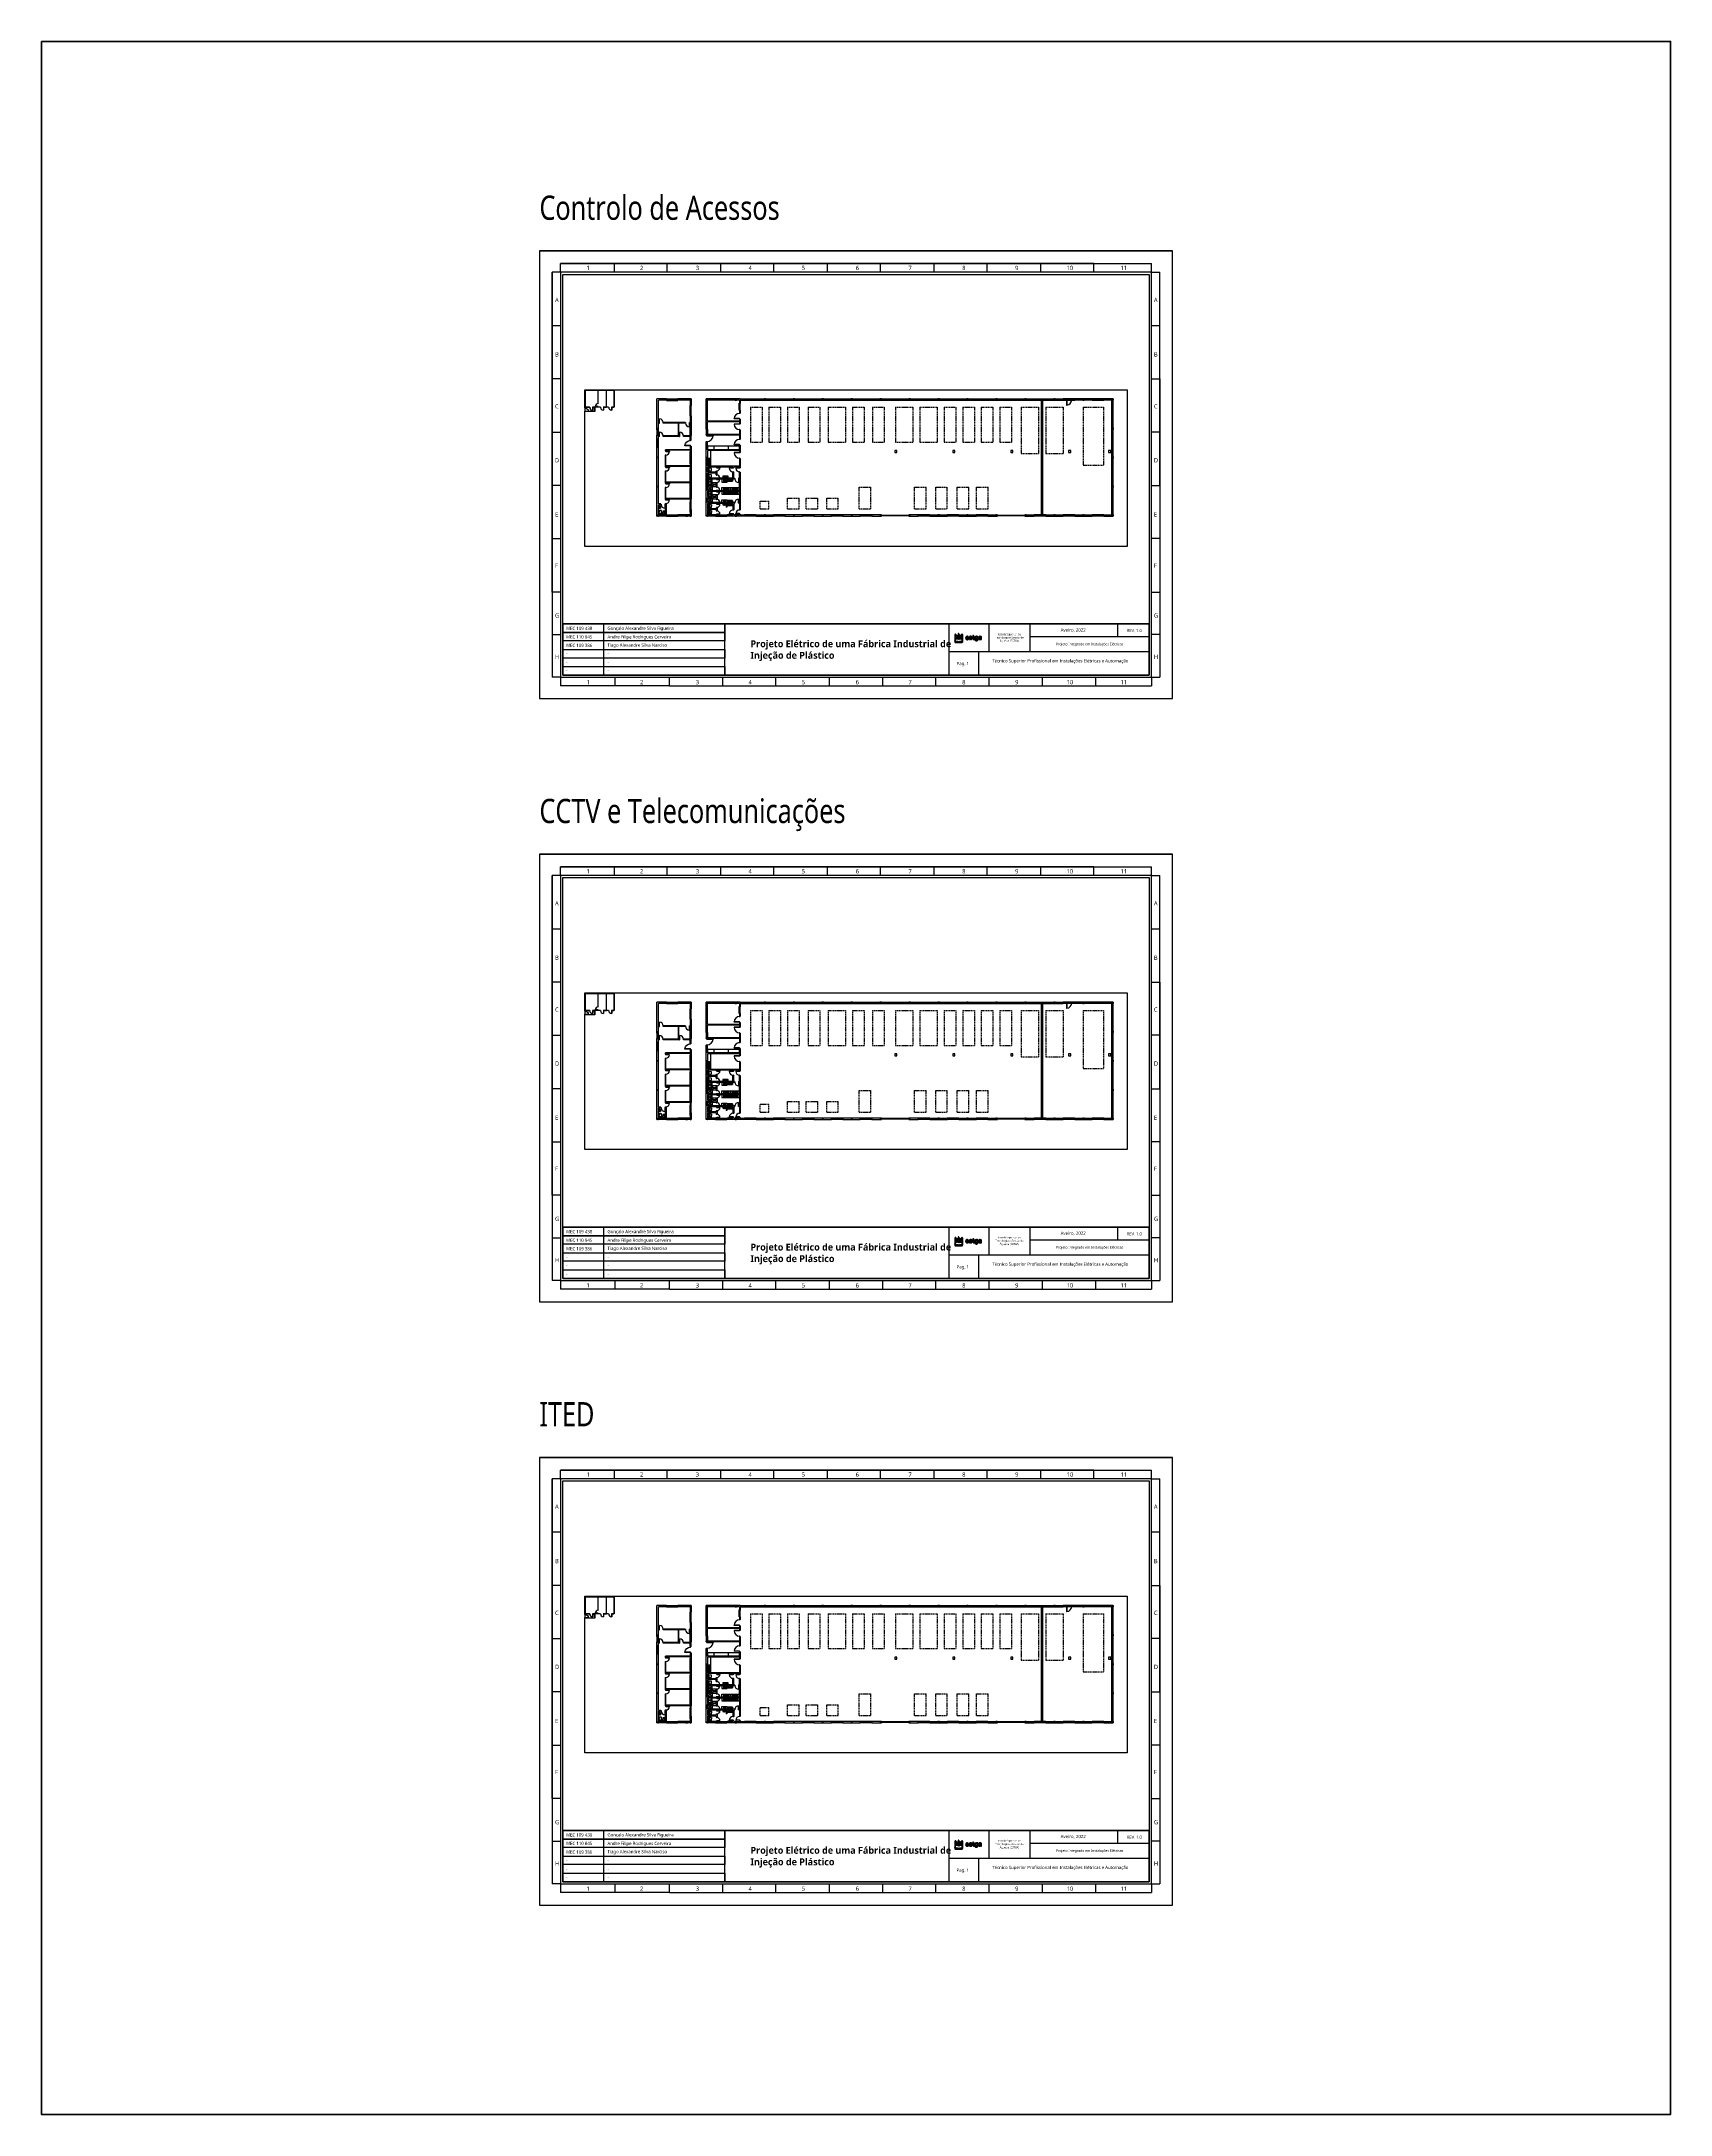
# Model space of a CAD drawing. Header units: millimetres. Extents: x -559 to 10735, y -2326 to 211.
# Drawn here: x 6203 to 7714, y -2326 to -404 of the extents above; entities that cross this region are included whole.
import ezdxf

# ---------------------------------------------------------------- set-up
doc = ezdxf.new("R2010")
doc.units = ezdxf.units.MM
doc.header["$LTSCALE"] = 4
doc.linetypes.add('HIDDEN', pattern=[0.375, 0.25, -0.125])
for name, color, linetype in [('Cabeçalho', 252, 'Continuous'), ('Extremos da Area Total', 253, 'Continuous'), ('Limite do Plano', 255, 'Continuous'), ('Modelo', 251, 'Continuous'), ('Modificaçoes da Planta Baixa', 255, 'Continuous'), ('Planta Baixa', 251, 'Continuous'), ('Texto Cabeçalho', 3, 'Continuous'), ('Titulos de Pagina', 1, 'Continuous')]:
    doc.layers.add(name, color=color, linetype=linetype)
doc.styles.get("Standard").update_dxf_attribs({"font": ''})
doc.styles.add('STYLE1', font='', dxfattribs={"width": 0.8})
doc.styles.get('Standard').set_extended_font_data('Meiryo UI')
doc.styles.get('STYLE1').set_extended_font_data('Meiryo UI')

# ---------------------------------------------------------------- blocks, each defined once
blk = doc.blocks.new('A1063DH-flat-1-flat-1')
at = {"color": 9}
blk.add_line((0.46, -0.58), (0.46, -0.57), dxfattribs=at)
for points in [[(0.48, 0.62), (0.02, 0.62, 0.553012), (0, 0.6, 0.624336)], [(0, 0.6), (0, -0.6, 0.285257), (0.02, -0.62, 0.233769)], [(0.18, 0.18), (0.03, 0.18), (0.03, 0.22), (0.18, 0.22, -0.817655), (0.19, 0.18, 4.933965)], [(0.45, 0.61), (0.09, 0.61, 0.467329), (0.08, 0.59, 0.836247)], [(0.08, 0.59), (0.08, 0.26, 0.40231), (0.1, 0.23, 0.020408)], [(0.45, 0.17), (0.09, 0.17, 0.467329), (0.08, 0.15, 0.836247)], [(0.08, 0.15), (0.08, -0.18, 0.40231), (0.1, -0.2, 0.020408)], [(0.1, 0.23), (0.45, 0.23, 0.426218), (0.48, 0.26, -1.041667)], [(0.48, 0.26), (0.47, 0.59, 0.499438), (0.45, 0.61, 6.940275)], [(0.48, -0.18), (0.47, 0.15, 0.499438), (0.45, 0.17, 6.940275)], [(0.5, -0.6), (0.5, 0.61, 0.373967), (0.49, 0.62, -14.45072)], [(0.09, -0.2), (0.09, -0.57, 0.285257), (0.11, -0.6, 0.233769)], [(0.1, -0.2), (0.45, -0.2, 0.426218), (0.48, -0.18, -1.041667)], [(0.12, -0.6), (0.43, -0.6, 0.331496), (0.46, -0.58, -0.744843)]]:
    blk.add_lwpolyline(points, format="xyb", dxfattribs=at)
for points in [[(0.06, 0.18), (0.06, 0.07), (0.02, 0.07), (0.02, 0.32), (0.06, 0.32), (0.06, 0.22)], [(0.02, -0.62), (0.03, -0.62)], [(0.03, -0.62), (0.47, -0.62)], [(0.11, -0.6), (0.12, -0.6)], [(0.13, -0.2), (0.13, -0.6)], [(0.18, -0.2), (0.18, -0.6)], [(0.23, -0.2), (0.23, -0.6)], [(0.28, -0.2), (0.28, -0.6)], [(0.33, -0.2), (0.33, -0.6)], [(0.38, -0.2), (0.38, -0.6)], [(0.43, -0.2), (0.43, -0.6)], [(0.46, -0.57), (0.46, -0.2)]]:
    blk.add_lwpolyline(points, dxfattribs=at)
for centre in [(0.28, 0.43), (0.28, -0.01)]:
    blk.add_circle(centre, 0.0214, dxfattribs=at)
blk.add_arc((0.47, -0.59), 0.0315, 274.095, 350.2366, dxfattribs=at)
blk = doc.blocks.new('A1170DK-flat-1-flat-1')
at = {"color": 9}
for p, q in [((0.6, 2.69), (0, 2.69)), ((0, 2.69), (0, 0)), ((0, 0), (0.6, 0)), ((0.58, 0), (0.58, 2.69)), ((0.6, 0), (0.6, 2.69))]:
    blk.add_line(p, q, dxfattribs=at)
blk = doc.blocks.new('AUW01D3S-flat-27-flat-1')
at = {"color": 9}
for p, q in [((0, 0.125), (-2, 0.125)), ((0, -0.125), (-2, -0.125))]:
    blk.add_line(p, q, dxfattribs=at)
blk = doc.blocks.new('AUD18D1S-flat-57-flat-1')
at = {"color": 9}
for p, q in [((-2, -0.125), (-2, 0.125)), ((0, 0.125), (0, -0.125))]:
    blk.add_line(p, q, dxfattribs=at)
blk = doc.blocks.new('AUD19D1S-flat-57-flat-1')
at = {"color": 9}
for p, q in [((-2, 0), (-2, 0)), ((0, 0), (0, 0))]:
    blk.add_line(p, q, dxfattribs=at)
blk = doc.blocks.new('AUD37D1S-flat-177-flat-1')
at = {"color": 9}
for p, q in [((-0.05, 0.05), (-0.05, -0.05)), ((0, 0.05), (-0.05, 0.05)), ((0, -0.05), (0, 0.05)), ((-0.05, -0.05), (0, -0.05))]:
    blk.add_line(p, q, dxfattribs=at)
at = {"color": 9, "oblique": 36.8699, "width": 1.25, "flags": 3}
for p in [(-0.05, 0.05), (-0.05, 0), (-0.05, -0.05)]:
    blk.add_attdef('JAMBPT', p, '', height=0.00632, rotation=243.4349, dxfattribs=at)
at = {"color": 9, "width": 0.5, "flags": 3}
for p in [(-0.05, 0), (-0.05, -0.05)]:
    blk.add_attdef('JAMBPT', p, '', height=0.01, rotation=180, dxfattribs=at)
blk = doc.blocks.new('AUD37D1S-flat-176-flat-1')
at = {"color": 9}
for p, q in [((0, -0.05), (0, 0.05)), ((0, 0.05), (0.05, 0.05)), ((0.05, 0.05), (0.05, -0.05)), ((0.05, -0.05), (0, -0.05))]:
    blk.add_line(p, q, dxfattribs=at)
at = {"color": 9, "text_generation_flag": 4, "width": 1.25, "flags": 3}
for p in [(0.05, 0.05), (0.05, 0), (0.05, -0.05)]:
    blk.add_attdef('JAMBPT', p, '', height=0.00632, rotation=296.5651, dxfattribs=at)
at = {"color": 9, "text_generation_flag": 4, "width": 0.5, "flags": 3}
for p in [(0.05, 0), (0.05, -0.05)]:
    blk.add_attdef('JAMBPT', p, '', height=0.01, dxfattribs=at)
blk = doc.blocks.new('AUD40D1S-flat-54-flat-1')
at = {"color": 9}
for p, q in [((-1, 0.05), (-1, -0.05)), ((1, 0.05), (-1, 0.05)), ((1, -0.05), (1, 0.05)), ((-1, -0.05), (1, -0.05))]:
    blk.add_line(p, q, dxfattribs=at)
blk = doc.blocks.new('AUD40D1S-flat-53-flat-1')
at = {"color": 9}
for p, q in [((-1, 0.05), (-1, -0.05)), ((1, 0.05), (-1, 0.05)), ((1, -0.05), (1, 0.05)), ((-1, -0.05), (1, -0.05))]:
    blk.add_line(p, q, dxfattribs=at)
blk = doc.blocks.new('AUD37D1S-flat-175-flat-1')
at = {"color": 9}
for p, q in [((-0.05, 0.05), (-0.05, -0.05)), ((0, 0.05), (-0.05, 0.05)), ((0, -0.05), (0, 0.05)), ((-0.05, -0.05), (0, -0.05))]:
    blk.add_line(p, q, dxfattribs=at)
at = {"color": 9, "oblique": 36.8699, "width": 1.25, "flags": 3}
for p in [(-0.05, 0.05), (-0.05, 0), (-0.05, -0.05)]:
    blk.add_attdef('JAMBPT', p, '', height=0.00632, rotation=243.4349, dxfattribs=at)
at = {"color": 9, "width": 0.5, "flags": 3}
for p in [(-0.05, 0), (-0.05, -0.05)]:
    blk.add_attdef('JAMBPT', p, '', height=0.01, rotation=180, dxfattribs=at)
blk = doc.blocks.new('AUD37D1S-flat-174-flat-1')
at = {"color": 9}
for p, q in [((-0.05, 0.05), (-0.05, -0.05)), ((0, 0.05), (-0.05, 0.05)), ((0, -0.05), (0, 0.05)), ((-0.05, -0.05), (0, -0.05))]:
    blk.add_line(p, q, dxfattribs=at)
at = {"color": 9, "oblique": 36.8699, "width": 1.25, "flags": 3}
for p in [(-0.05, 0.05), (-0.05, 0), (-0.05, -0.05)]:
    blk.add_attdef('JAMBPT', p, '', height=0.00632, rotation=243.4349, dxfattribs=at)
at = {"color": 9, "width": 0.5, "flags": 3}
for p in [(-0.05, 0), (-0.05, -0.05)]:
    blk.add_attdef('JAMBPT', p, '', height=0.01, rotation=180, dxfattribs=at)
blk = doc.blocks.new('AUD37D1S-flat-173-flat-1')
at = {"color": 9}
for p, q in [((-0.05, 0.05), (-0.05, -0.05)), ((0, 0.05), (-0.05, 0.05)), ((0, -0.05), (0, 0.05)), ((-0.05, -0.05), (0, -0.05))]:
    blk.add_line(p, q, dxfattribs=at)
at = {"color": 9, "oblique": 36.8699, "width": 1.25, "flags": 3}
for p in [(-0.05, 0.05), (-0.05, 0), (-0.05, -0.05)]:
    blk.add_attdef('JAMBPT', p, '', height=0.00632, rotation=243.4349, dxfattribs=at)
at = {"color": 9, "width": 0.5, "flags": 3}
for p in [(-0.05, 0), (-0.05, -0.05)]:
    blk.add_attdef('JAMBPT', p, '', height=0.01, rotation=180, dxfattribs=at)
blk = doc.blocks.new('AUW01D1S-flat-88-flat-1')
at = {"color": 9}
blk.add_line((0.21875, 0), (-0.21875, 0), dxfattribs=at)
blk = doc.blocks.new('AUW01D1S-flat-87-flat-1')
at = {"color": 9}
blk.add_line((0.21875, 0), (-0.21875, 0), dxfattribs=at)
blk = doc.blocks.new('AUW01D1S-flat-86-flat-1')
at = {"color": 9}
blk.add_line((0.21875, 0), (-0.21875, 0), dxfattribs=at)
blk = doc.blocks.new('AUW01D1S-flat-85-flat-1')
at = {"color": 9}
blk.add_line((0.21875, 0), (-0.21875, 0), dxfattribs=at)
blk = doc.blocks.new('AUW01D3S-flat-26-flat-1')
at = {"color": 9}
for p, q in [((0, 0.125), (-2, 0.125)), ((0, -0.125), (-2, -0.125))]:
    blk.add_line(p, q, dxfattribs=at)
blk = doc.blocks.new('AUD18D1S-flat-56-flat-1')
at = {"color": 9}
for p, q in [((-2, -0.125), (-2, 0.125)), ((0, 0.125), (0, -0.125))]:
    blk.add_line(p, q, dxfattribs=at)
blk = doc.blocks.new('AUD19D1S-flat-56-flat-1')
at = {"color": 9}
for p, q in [((-2, 0), (-2, 0)), ((0, 0), (0, 0))]:
    blk.add_line(p, q, dxfattribs=at)
blk = doc.blocks.new('AUD37D1S-flat-172-flat-1')
at = {"color": 9}
for p, q in [((-0.05, 0.05), (-0.05, -0.05)), ((0, 0.05), (-0.05, 0.05)), ((0, -0.05), (0, 0.05)), ((-0.05, -0.05), (0, -0.05))]:
    blk.add_line(p, q, dxfattribs=at)
at = {"color": 9, "oblique": 36.8699, "width": 1.25, "flags": 3}
for p in [(-0.05, 0.05), (-0.05, 0), (-0.05, -0.05)]:
    blk.add_attdef('JAMBPT', p, '', height=0.00632, rotation=243.4349, dxfattribs=at)
at = {"color": 9, "width": 0.5, "flags": 3}
for p in [(-0.05, 0), (-0.05, -0.05)]:
    blk.add_attdef('JAMBPT', p, '', height=0.01, rotation=180, dxfattribs=at)
blk = doc.blocks.new('AUD37D1S-flat-171-flat-1')
at = {"color": 9}
for p, q in [((0, -0.05), (0, 0.05)), ((0, 0.05), (0.05, 0.05)), ((0.05, 0.05), (0.05, -0.05)), ((0.05, -0.05), (0, -0.05))]:
    blk.add_line(p, q, dxfattribs=at)
at = {"color": 9, "text_generation_flag": 4, "width": 1.25, "flags": 3}
for p in [(0.05, 0.05), (0.05, 0), (0.05, -0.05)]:
    blk.add_attdef('JAMBPT', p, '', height=0.00632, rotation=296.5651, dxfattribs=at)
at = {"color": 9, "text_generation_flag": 4, "width": 0.5, "flags": 3}
for p in [(0.05, 0), (0.05, -0.05)]:
    blk.add_attdef('JAMBPT', p, '', height=0.01, dxfattribs=at)
blk = doc.blocks.new('AUD40D1S-flat-52-flat-1')
at = {"color": 9}
for p, q in [((-1, 0.05), (-1, -0.05)), ((1, 0.05), (-1, 0.05)), ((1, -0.05), (1, 0.05)), ((-1, -0.05), (1, -0.05))]:
    blk.add_line(p, q, dxfattribs=at)
blk = doc.blocks.new('AUD40D1S-flat-51-flat-1')
at = {"color": 9}
for p, q in [((-1, 0.05), (-1, -0.05)), ((1, 0.05), (-1, 0.05)), ((1, -0.05), (1, 0.05)), ((-1, -0.05), (1, -0.05))]:
    blk.add_line(p, q, dxfattribs=at)
blk = doc.blocks.new('AUD37D1S-flat-170-flat-1')
at = {"color": 9}
for p, q in [((-0.05, 0.05), (-0.05, -0.05)), ((0, 0.05), (-0.05, 0.05)), ((0, -0.05), (0, 0.05)), ((-0.05, -0.05), (0, -0.05))]:
    blk.add_line(p, q, dxfattribs=at)
at = {"color": 9, "oblique": 36.8699, "width": 1.25, "flags": 3}
for p in [(-0.05, 0.05), (-0.05, 0), (-0.05, -0.05)]:
    blk.add_attdef('JAMBPT', p, '', height=0.00632, rotation=243.4349, dxfattribs=at)
at = {"color": 9, "width": 0.5, "flags": 3}
for p in [(-0.05, 0), (-0.05, -0.05)]:
    blk.add_attdef('JAMBPT', p, '', height=0.01, rotation=180, dxfattribs=at)
blk = doc.blocks.new('AUD37D1S-flat-169-flat-1')
at = {"color": 9}
for p, q in [((-0.05, 0.05), (-0.05, -0.05)), ((0, 0.05), (-0.05, 0.05)), ((0, -0.05), (0, 0.05)), ((-0.05, -0.05), (0, -0.05))]:
    blk.add_line(p, q, dxfattribs=at)
at = {"color": 9, "oblique": 36.8699, "width": 1.25, "flags": 3}
for p in [(-0.05, 0.05), (-0.05, 0), (-0.05, -0.05)]:
    blk.add_attdef('JAMBPT', p, '', height=0.00632, rotation=243.4349, dxfattribs=at)
at = {"color": 9, "width": 0.5, "flags": 3}
for p in [(-0.05, 0), (-0.05, -0.05)]:
    blk.add_attdef('JAMBPT', p, '', height=0.01, rotation=180, dxfattribs=at)
blk = doc.blocks.new('AUD37D1S-flat-168-flat-1')
at = {"color": 9}
for p, q in [((-0.05, 0.05), (-0.05, -0.05)), ((0, 0.05), (-0.05, 0.05)), ((0, -0.05), (0, 0.05)), ((-0.05, -0.05), (0, -0.05))]:
    blk.add_line(p, q, dxfattribs=at)
at = {"color": 9, "oblique": 36.8699, "width": 1.25, "flags": 3}
for p in [(-0.05, 0.05), (-0.05, 0), (-0.05, -0.05)]:
    blk.add_attdef('JAMBPT', p, '', height=0.00632, rotation=243.4349, dxfattribs=at)
at = {"color": 9, "width": 0.5, "flags": 3}
for p in [(-0.05, 0), (-0.05, -0.05)]:
    blk.add_attdef('JAMBPT', p, '', height=0.01, rotation=180, dxfattribs=at)
blk = doc.blocks.new('AUW01D1S-flat-84-flat-1')
at = {"color": 9}
blk.add_line((0.21875, 0), (-0.21875, 0), dxfattribs=at)
blk = doc.blocks.new('AUW01D1S-flat-83-flat-1')
at = {"color": 9}
blk.add_line((0.21875, 0), (-0.21875, 0), dxfattribs=at)
blk = doc.blocks.new('AUW01D1S-flat-82-flat-1')
at = {"color": 9}
blk.add_line((0.21875, 0), (-0.21875, 0), dxfattribs=at)
blk = doc.blocks.new('AUW01D1S-flat-81-flat-1')
at = {"color": 9}
blk.add_line((0.21875, 0), (-0.21875, 0), dxfattribs=at)
blk = doc.blocks.new('AUW01D3S-flat-25-flat-1')
at = {"color": 9}
for p, q in [((0, 0.125), (-2, 0.125)), ((0, -0.125), (-2, -0.125))]:
    blk.add_line(p, q, dxfattribs=at)
blk = doc.blocks.new('AUD18D1S-flat-55-flat-1')
at = {"color": 9}
for p, q in [((-2, -0.125), (-2, 0.125)), ((0, 0.125), (0, -0.125))]:
    blk.add_line(p, q, dxfattribs=at)
blk = doc.blocks.new('AUD19D1S-flat-55-flat-1')
at = {"color": 9}
for p, q in [((-2, 0), (-2, 0)), ((0, 0), (0, 0))]:
    blk.add_line(p, q, dxfattribs=at)
blk = doc.blocks.new('AUD37D1S-flat-167-flat-1')
at = {"color": 9}
for p, q in [((-0.05, 0.05), (-0.05, -0.05)), ((0, 0.05), (-0.05, 0.05)), ((0, -0.05), (0, 0.05)), ((-0.05, -0.05), (0, -0.05))]:
    blk.add_line(p, q, dxfattribs=at)
at = {"color": 9, "oblique": 36.8699, "width": 1.25, "flags": 3}
for p in [(-0.05, 0.05), (-0.05, 0), (-0.05, -0.05)]:
    blk.add_attdef('JAMBPT', p, '', height=0.00632, rotation=243.4349, dxfattribs=at)
at = {"color": 9, "width": 0.5, "flags": 3}
for p in [(-0.05, 0), (-0.05, -0.05)]:
    blk.add_attdef('JAMBPT', p, '', height=0.01, rotation=180, dxfattribs=at)
blk = doc.blocks.new('AUD37D1S-flat-166-flat-1')
at = {"color": 9}
for p, q in [((0, -0.05), (0, 0.05)), ((0, 0.05), (0.05, 0.05)), ((0.05, 0.05), (0.05, -0.05)), ((0.05, -0.05), (0, -0.05))]:
    blk.add_line(p, q, dxfattribs=at)
at = {"color": 9, "text_generation_flag": 4, "width": 1.25, "flags": 3}
for p in [(0.05, 0.05), (0.05, 0), (0.05, -0.05)]:
    blk.add_attdef('JAMBPT', p, '', height=0.00632, rotation=296.5651, dxfattribs=at)
at = {"color": 9, "text_generation_flag": 4, "width": 0.5, "flags": 3}
for p in [(0.05, 0), (0.05, -0.05)]:
    blk.add_attdef('JAMBPT', p, '', height=0.01, dxfattribs=at)
blk = doc.blocks.new('AUD40D1S-flat-50-flat-1')
at = {"color": 9}
for p, q in [((-1, 0.05), (-1, -0.05)), ((1, 0.05), (-1, 0.05)), ((1, -0.05), (1, 0.05)), ((-1, -0.05), (1, -0.05))]:
    blk.add_line(p, q, dxfattribs=at)
blk = doc.blocks.new('AUD40D1S-flat-49-flat-1')
at = {"color": 9}
for p, q in [((-1, 0.05), (-1, -0.05)), ((1, 0.05), (-1, 0.05)), ((1, -0.05), (1, 0.05)), ((-1, -0.05), (1, -0.05))]:
    blk.add_line(p, q, dxfattribs=at)
blk = doc.blocks.new('AUD37D1S-flat-165-flat-1')
at = {"color": 9}
for p, q in [((-0.05, 0.05), (-0.05, -0.05)), ((0, 0.05), (-0.05, 0.05)), ((0, -0.05), (0, 0.05)), ((-0.05, -0.05), (0, -0.05))]:
    blk.add_line(p, q, dxfattribs=at)
at = {"color": 9, "oblique": 36.8699, "width": 1.25, "flags": 3}
for p in [(-0.05, 0.05), (-0.05, 0), (-0.05, -0.05)]:
    blk.add_attdef('JAMBPT', p, '', height=0.00632, rotation=243.4349, dxfattribs=at)
at = {"color": 9, "width": 0.5, "flags": 3}
for p in [(-0.05, 0), (-0.05, -0.05)]:
    blk.add_attdef('JAMBPT', p, '', height=0.01, rotation=180, dxfattribs=at)
blk = doc.blocks.new('AUD37D1S-flat-164-flat-1')
at = {"color": 9}
for p, q in [((-0.05, 0.05), (-0.05, -0.05)), ((0, 0.05), (-0.05, 0.05)), ((0, -0.05), (0, 0.05)), ((-0.05, -0.05), (0, -0.05))]:
    blk.add_line(p, q, dxfattribs=at)
at = {"color": 9, "oblique": 36.8699, "width": 1.25, "flags": 3}
for p in [(-0.05, 0.05), (-0.05, 0), (-0.05, -0.05)]:
    blk.add_attdef('JAMBPT', p, '', height=0.00632, rotation=243.4349, dxfattribs=at)
at = {"color": 9, "width": 0.5, "flags": 3}
for p in [(-0.05, 0), (-0.05, -0.05)]:
    blk.add_attdef('JAMBPT', p, '', height=0.01, rotation=180, dxfattribs=at)
blk = doc.blocks.new('AUD37D1S-flat-163-flat-1')
at = {"color": 9}
for p, q in [((-0.05, 0.05), (-0.05, -0.05)), ((0, 0.05), (-0.05, 0.05)), ((0, -0.05), (0, 0.05)), ((-0.05, -0.05), (0, -0.05))]:
    blk.add_line(p, q, dxfattribs=at)
at = {"color": 9, "oblique": 36.8699, "width": 1.25, "flags": 3}
for p in [(-0.05, 0.05), (-0.05, 0), (-0.05, -0.05)]:
    blk.add_attdef('JAMBPT', p, '', height=0.00632, rotation=243.4349, dxfattribs=at)
at = {"color": 9, "width": 0.5, "flags": 3}
for p in [(-0.05, 0), (-0.05, -0.05)]:
    blk.add_attdef('JAMBPT', p, '', height=0.01, rotation=180, dxfattribs=at)
blk = doc.blocks.new('AUW01D1S-flat-80-flat-1')
at = {"color": 9}
blk.add_line((0.21875, 0), (-0.21875, 0), dxfattribs=at)
blk = doc.blocks.new('AUW01D1S-flat-79-flat-1')
at = {"color": 9}
blk.add_line((0.21875, 0), (-0.21875, 0), dxfattribs=at)
blk = doc.blocks.new('AUW01D1S-flat-78-flat-1')
at = {"color": 9}
blk.add_line((0.21875, 0), (-0.21875, 0), dxfattribs=at)
blk = doc.blocks.new('AUW01D1S-flat-77-flat-1')
at = {"color": 9}
blk.add_line((0.21875, 0), (-0.21875, 0), dxfattribs=at)
blk = doc.blocks.new('AUW01D3S-flat-24-flat-1')
at = {"color": 9}
for p, q in [((0, 0.125), (-2, 0.125)), ((0, -0.125), (-2, -0.125))]:
    blk.add_line(p, q, dxfattribs=at)
blk = doc.blocks.new('AUD18D1S-flat-54-flat-1')
at = {"color": 9}
for p, q in [((-2, -0.125), (-2, 0.125)), ((0, 0.125), (0, -0.125))]:
    blk.add_line(p, q, dxfattribs=at)
blk = doc.blocks.new('AUD19D1S-flat-54-flat-1')
at = {"color": 9}
for p, q in [((-2, 0), (-2, 0)), ((0, 0), (0, 0))]:
    blk.add_line(p, q, dxfattribs=at)
blk = doc.blocks.new('AUD37D1S-flat-162-flat-1')
at = {"color": 9}
for p, q in [((-0.05, 0.05), (-0.05, -0.05)), ((0, 0.05), (-0.05, 0.05)), ((0, -0.05), (0, 0.05)), ((-0.05, -0.05), (0, -0.05))]:
    blk.add_line(p, q, dxfattribs=at)
at = {"color": 9, "oblique": 36.8699, "width": 1.25, "flags": 3}
for p in [(-0.05, 0.05), (-0.05, 0), (-0.05, -0.05)]:
    blk.add_attdef('JAMBPT', p, '', height=0.00632, rotation=243.4349, dxfattribs=at)
at = {"color": 9, "width": 0.5, "flags": 3}
for p in [(-0.05, 0), (-0.05, -0.05)]:
    blk.add_attdef('JAMBPT', p, '', height=0.01, rotation=180, dxfattribs=at)
blk = doc.blocks.new('AUD37D1S-flat-161-flat-1')
at = {"color": 9}
for p, q in [((0, -0.05), (0, 0.05)), ((0, 0.05), (0.05, 0.05)), ((0.05, 0.05), (0.05, -0.05)), ((0.05, -0.05), (0, -0.05))]:
    blk.add_line(p, q, dxfattribs=at)
at = {"color": 9, "text_generation_flag": 4, "width": 1.25, "flags": 3}
for p in [(0.05, 0.05), (0.05, 0), (0.05, -0.05)]:
    blk.add_attdef('JAMBPT', p, '', height=0.00632, rotation=296.5651, dxfattribs=at)
at = {"color": 9, "text_generation_flag": 4, "width": 0.5, "flags": 3}
for p in [(0.05, 0), (0.05, -0.05)]:
    blk.add_attdef('JAMBPT', p, '', height=0.01, dxfattribs=at)
blk = doc.blocks.new('AUD40D1S-flat-48-flat-1')
at = {"color": 9}
for p, q in [((-1, 0.05), (-1, -0.05)), ((1, 0.05), (-1, 0.05)), ((1, -0.05), (1, 0.05)), ((-1, -0.05), (1, -0.05))]:
    blk.add_line(p, q, dxfattribs=at)
blk = doc.blocks.new('AUD40D1S-flat-47-flat-1')
at = {"color": 9}
for p, q in [((-1, 0.05), (-1, -0.05)), ((1, 0.05), (-1, 0.05)), ((1, -0.05), (1, 0.05)), ((-1, -0.05), (1, -0.05))]:
    blk.add_line(p, q, dxfattribs=at)
blk = doc.blocks.new('AUD37D1S-flat-160-flat-1')
at = {"color": 9}
for p, q in [((-0.05, 0.05), (-0.05, -0.05)), ((0, 0.05), (-0.05, 0.05)), ((0, -0.05), (0, 0.05)), ((-0.05, -0.05), (0, -0.05))]:
    blk.add_line(p, q, dxfattribs=at)
at = {"color": 9, "oblique": 36.8699, "width": 1.25, "flags": 3}
for p in [(-0.05, 0.05), (-0.05, 0), (-0.05, -0.05)]:
    blk.add_attdef('JAMBPT', p, '', height=0.00632, rotation=243.4349, dxfattribs=at)
at = {"color": 9, "width": 0.5, "flags": 3}
for p in [(-0.05, 0), (-0.05, -0.05)]:
    blk.add_attdef('JAMBPT', p, '', height=0.01, rotation=180, dxfattribs=at)
blk = doc.blocks.new('AUD37D1S-flat-159-flat-1')
at = {"color": 9}
for p, q in [((-0.05, 0.05), (-0.05, -0.05)), ((0, 0.05), (-0.05, 0.05)), ((0, -0.05), (0, 0.05)), ((-0.05, -0.05), (0, -0.05))]:
    blk.add_line(p, q, dxfattribs=at)
at = {"color": 9, "oblique": 36.8699, "width": 1.25, "flags": 3}
for p in [(-0.05, 0.05), (-0.05, 0), (-0.05, -0.05)]:
    blk.add_attdef('JAMBPT', p, '', height=0.00632, rotation=243.4349, dxfattribs=at)
at = {"color": 9, "width": 0.5, "flags": 3}
for p in [(-0.05, 0), (-0.05, -0.05)]:
    blk.add_attdef('JAMBPT', p, '', height=0.01, rotation=180, dxfattribs=at)
blk = doc.blocks.new('AUD37D1S-flat-158-flat-1')
at = {"color": 9}
for p, q in [((-0.05, 0.05), (-0.05, -0.05)), ((0, 0.05), (-0.05, 0.05)), ((0, -0.05), (0, 0.05)), ((-0.05, -0.05), (0, -0.05))]:
    blk.add_line(p, q, dxfattribs=at)
at = {"color": 9, "oblique": 36.8699, "width": 1.25, "flags": 3}
for p in [(-0.05, 0.05), (-0.05, 0), (-0.05, -0.05)]:
    blk.add_attdef('JAMBPT', p, '', height=0.00632, rotation=243.4349, dxfattribs=at)
at = {"color": 9, "width": 0.5, "flags": 3}
for p in [(-0.05, 0), (-0.05, -0.05)]:
    blk.add_attdef('JAMBPT', p, '', height=0.01, rotation=180, dxfattribs=at)
blk = doc.blocks.new('AUW01D1S-flat-76-flat-1')
at = {"color": 9}
blk.add_line((0.21875, 0), (-0.21875, 0), dxfattribs=at)
blk = doc.blocks.new('AUW01D1S-flat-75-flat-1')
at = {"color": 9}
blk.add_line((0.21875, 0), (-0.21875, 0), dxfattribs=at)
blk = doc.blocks.new('AUW01D1S-flat-74-flat-1')
at = {"color": 9}
blk.add_line((0.21875, 0), (-0.21875, 0), dxfattribs=at)
blk = doc.blocks.new('AUW01D1S-flat-73-flat-1')
at = {"color": 9}
blk.add_line((0.21875, 0), (-0.21875, 0), dxfattribs=at)
blk = doc.blocks.new('AUW01D3S-flat-23-flat-1')
at = {"color": 9}
for p, q in [((0, 0.125), (-2, 0.125)), ((0, -0.125), (-2, -0.125))]:
    blk.add_line(p, q, dxfattribs=at)
blk = doc.blocks.new('AUD18D1S-flat-53-flat-1')
at = {"color": 9}
for p, q in [((-2, -0.125), (-2, 0.125)), ((0, 0.125), (0, -0.125))]:
    blk.add_line(p, q, dxfattribs=at)
blk = doc.blocks.new('AUD19D1S-flat-53-flat-1')
at = {"color": 9}
for p, q in [((-2, 0), (-2, 0)), ((0, 0), (0, 0))]:
    blk.add_line(p, q, dxfattribs=at)
blk = doc.blocks.new('AUD37D1S-flat-157-flat-1')
at = {"color": 9}
for p, q in [((-0.05, 0.05), (-0.05, -0.05)), ((0, 0.05), (-0.05, 0.05)), ((0, -0.05), (0, 0.05)), ((-0.05, -0.05), (0, -0.05))]:
    blk.add_line(p, q, dxfattribs=at)
at = {"color": 9, "oblique": 36.8699, "width": 1.25, "flags": 3}
for p in [(-0.05, 0.05), (-0.05, 0), (-0.05, -0.05)]:
    blk.add_attdef('JAMBPT', p, '', height=0.00632, rotation=243.4349, dxfattribs=at)
at = {"color": 9, "width": 0.5, "flags": 3}
for p in [(-0.05, 0), (-0.05, -0.05)]:
    blk.add_attdef('JAMBPT', p, '', height=0.01, rotation=180, dxfattribs=at)
blk = doc.blocks.new('AUD37D1S-flat-156-flat-1')
at = {"color": 9}
for p, q in [((0, -0.05), (0, 0.05)), ((0, 0.05), (0.05, 0.05)), ((0.05, 0.05), (0.05, -0.05)), ((0.05, -0.05), (0, -0.05))]:
    blk.add_line(p, q, dxfattribs=at)
at = {"color": 9, "text_generation_flag": 4, "width": 1.25, "flags": 3}
for p in [(0.05, 0.05), (0.05, 0), (0.05, -0.05)]:
    blk.add_attdef('JAMBPT', p, '', height=0.00632, rotation=296.5651, dxfattribs=at)
at = {"color": 9, "text_generation_flag": 4, "width": 0.5, "flags": 3}
for p in [(0.05, 0), (0.05, -0.05)]:
    blk.add_attdef('JAMBPT', p, '', height=0.01, dxfattribs=at)
blk = doc.blocks.new('AUD40D1S-flat-46-flat-1')
at = {"color": 9}
for p, q in [((-1, 0.05), (-1, -0.05)), ((1, 0.05), (-1, 0.05)), ((1, -0.05), (1, 0.05)), ((-1, -0.05), (1, -0.05))]:
    blk.add_line(p, q, dxfattribs=at)
blk = doc.blocks.new('AUD40D1S-flat-45-flat-1')
at = {"color": 9}
for p, q in [((-1, 0.05), (-1, -0.05)), ((1, 0.05), (-1, 0.05)), ((1, -0.05), (1, 0.05)), ((-1, -0.05), (1, -0.05))]:
    blk.add_line(p, q, dxfattribs=at)
blk = doc.blocks.new('AUD37D1S-flat-155-flat-1')
at = {"color": 9}
for p, q in [((-0.05, 0.05), (-0.05, -0.05)), ((0, 0.05), (-0.05, 0.05)), ((0, -0.05), (0, 0.05)), ((-0.05, -0.05), (0, -0.05))]:
    blk.add_line(p, q, dxfattribs=at)
at = {"color": 9, "oblique": 36.8699, "width": 1.25, "flags": 3}
for p in [(-0.05, 0.05), (-0.05, 0), (-0.05, -0.05)]:
    blk.add_attdef('JAMBPT', p, '', height=0.00632, rotation=243.4349, dxfattribs=at)
at = {"color": 9, "width": 0.5, "flags": 3}
for p in [(-0.05, 0), (-0.05, -0.05)]:
    blk.add_attdef('JAMBPT', p, '', height=0.01, rotation=180, dxfattribs=at)
blk = doc.blocks.new('AUD37D1S-flat-154-flat-1')
at = {"color": 9}
for p, q in [((-0.05, 0.05), (-0.05, -0.05)), ((0, 0.05), (-0.05, 0.05)), ((0, -0.05), (0, 0.05)), ((-0.05, -0.05), (0, -0.05))]:
    blk.add_line(p, q, dxfattribs=at)
at = {"color": 9, "oblique": 36.8699, "width": 1.25, "flags": 3}
for p in [(-0.05, 0.05), (-0.05, 0), (-0.05, -0.05)]:
    blk.add_attdef('JAMBPT', p, '', height=0.00632, rotation=243.4349, dxfattribs=at)
at = {"color": 9, "width": 0.5, "flags": 3}
for p in [(-0.05, 0), (-0.05, -0.05)]:
    blk.add_attdef('JAMBPT', p, '', height=0.01, rotation=180, dxfattribs=at)
blk = doc.blocks.new('AUD37D1S-flat-153-flat-1')
at = {"color": 9}
for p, q in [((-0.05, 0.05), (-0.05, -0.05)), ((0, 0.05), (-0.05, 0.05)), ((0, -0.05), (0, 0.05)), ((-0.05, -0.05), (0, -0.05))]:
    blk.add_line(p, q, dxfattribs=at)
at = {"color": 9, "oblique": 36.8699, "width": 1.25, "flags": 3}
for p in [(-0.05, 0.05), (-0.05, 0), (-0.05, -0.05)]:
    blk.add_attdef('JAMBPT', p, '', height=0.00632, rotation=243.4349, dxfattribs=at)
at = {"color": 9, "width": 0.5, "flags": 3}
for p in [(-0.05, 0), (-0.05, -0.05)]:
    blk.add_attdef('JAMBPT', p, '', height=0.01, rotation=180, dxfattribs=at)
blk = doc.blocks.new('AUW01D1S-flat-72-flat-1')
at = {"color": 9}
blk.add_line((0.21875, 0), (-0.21875, 0), dxfattribs=at)
blk = doc.blocks.new('AUW01D1S-flat-71-flat-1')
at = {"color": 9}
blk.add_line((0.21875, 0), (-0.21875, 0), dxfattribs=at)
blk = doc.blocks.new('AUW01D1S-flat-70-flat-1')
at = {"color": 9}
blk.add_line((0.21875, 0), (-0.21875, 0), dxfattribs=at)
blk = doc.blocks.new('AUW01D1S-flat-69-flat-1')
at = {"color": 9}
blk.add_line((0.21875, 0), (-0.21875, 0), dxfattribs=at)
blk = doc.blocks.new('AUW01D3S-flat-22-flat-1')
at = {"color": 9}
for p, q in [((0, 0.125), (-2, 0.125)), ((0, -0.125), (-2, -0.125))]:
    blk.add_line(p, q, dxfattribs=at)
blk = doc.blocks.new('AUD18D1S-flat-52-flat-1')
at = {"color": 9}
for p, q in [((-2, -0.125), (-2, 0.125)), ((0, 0.125), (0, -0.125))]:
    blk.add_line(p, q, dxfattribs=at)
blk = doc.blocks.new('AUD19D1S-flat-52-flat-1')
at = {"color": 9}
for p, q in [((-2, 0), (-2, 0)), ((0, 0), (0, 0))]:
    blk.add_line(p, q, dxfattribs=at)
blk = doc.blocks.new('AUD37D1S-flat-152-flat-1')
at = {"color": 9}
for p, q in [((-0.05, 0.05), (-0.05, -0.05)), ((0, 0.05), (-0.05, 0.05)), ((0, -0.05), (0, 0.05)), ((-0.05, -0.05), (0, -0.05))]:
    blk.add_line(p, q, dxfattribs=at)
at = {"color": 9, "oblique": 36.8699, "width": 1.25, "flags": 3}
for p in [(-0.05, 0.05), (-0.05, 0), (-0.05, -0.05)]:
    blk.add_attdef('JAMBPT', p, '', height=0.00632, rotation=243.4349, dxfattribs=at)
at = {"color": 9, "width": 0.5, "flags": 3}
for p in [(-0.05, 0), (-0.05, -0.05)]:
    blk.add_attdef('JAMBPT', p, '', height=0.01, rotation=180, dxfattribs=at)
blk = doc.blocks.new('AUD37D1S-flat-151-flat-1')
at = {"color": 9}
for p, q in [((0, -0.05), (0, 0.05)), ((0, 0.05), (0.05, 0.05)), ((0.05, 0.05), (0.05, -0.05)), ((0.05, -0.05), (0, -0.05))]:
    blk.add_line(p, q, dxfattribs=at)
at = {"color": 9, "text_generation_flag": 4, "width": 1.25, "flags": 3}
for p in [(0.05, 0.05), (0.05, 0), (0.05, -0.05)]:
    blk.add_attdef('JAMBPT', p, '', height=0.00632, rotation=296.5651, dxfattribs=at)
at = {"color": 9, "text_generation_flag": 4, "width": 0.5, "flags": 3}
for p in [(0.05, 0), (0.05, -0.05)]:
    blk.add_attdef('JAMBPT', p, '', height=0.01, dxfattribs=at)
blk = doc.blocks.new('AUD40D1S-flat-44-flat-1')
at = {"color": 9}
for p, q in [((-1, 0.05), (-1, -0.05)), ((1, 0.05), (-1, 0.05)), ((1, -0.05), (1, 0.05)), ((-1, -0.05), (1, -0.05))]:
    blk.add_line(p, q, dxfattribs=at)
blk = doc.blocks.new('AUD40D1S-flat-43-flat-1')
at = {"color": 9}
for p, q in [((-1, 0.05), (-1, -0.05)), ((1, 0.05), (-1, 0.05)), ((1, -0.05), (1, 0.05)), ((-1, -0.05), (1, -0.05))]:
    blk.add_line(p, q, dxfattribs=at)
blk = doc.blocks.new('AUD37D1S-flat-150-flat-1')
at = {"color": 9}
for p, q in [((-0.05, 0.05), (-0.05, -0.05)), ((0, 0.05), (-0.05, 0.05)), ((0, -0.05), (0, 0.05)), ((-0.05, -0.05), (0, -0.05))]:
    blk.add_line(p, q, dxfattribs=at)
at = {"color": 9, "oblique": 36.8699, "width": 1.25, "flags": 3}
for p in [(-0.05, 0.05), (-0.05, 0), (-0.05, -0.05)]:
    blk.add_attdef('JAMBPT', p, '', height=0.00632, rotation=243.4349, dxfattribs=at)
at = {"color": 9, "width": 0.5, "flags": 3}
for p in [(-0.05, 0), (-0.05, -0.05)]:
    blk.add_attdef('JAMBPT', p, '', height=0.01, rotation=180, dxfattribs=at)
blk = doc.blocks.new('AUD37D1S-flat-149-flat-1')
at = {"color": 9}
for p, q in [((-0.05, 0.05), (-0.05, -0.05)), ((0, 0.05), (-0.05, 0.05)), ((0, -0.05), (0, 0.05)), ((-0.05, -0.05), (0, -0.05))]:
    blk.add_line(p, q, dxfattribs=at)
at = {"color": 9, "oblique": 36.8699, "width": 1.25, "flags": 3}
for p in [(-0.05, 0.05), (-0.05, 0), (-0.05, -0.05)]:
    blk.add_attdef('JAMBPT', p, '', height=0.00632, rotation=243.4349, dxfattribs=at)
at = {"color": 9, "width": 0.5, "flags": 3}
for p in [(-0.05, 0), (-0.05, -0.05)]:
    blk.add_attdef('JAMBPT', p, '', height=0.01, rotation=180, dxfattribs=at)
blk = doc.blocks.new('AUD37D1S-flat-148-flat-1')
at = {"color": 9}
for p, q in [((-0.05, 0.05), (-0.05, -0.05)), ((0, 0.05), (-0.05, 0.05)), ((0, -0.05), (0, 0.05)), ((-0.05, -0.05), (0, -0.05))]:
    blk.add_line(p, q, dxfattribs=at)
at = {"color": 9, "oblique": 36.8699, "width": 1.25, "flags": 3}
for p in [(-0.05, 0.05), (-0.05, 0), (-0.05, -0.05)]:
    blk.add_attdef('JAMBPT', p, '', height=0.00632, rotation=243.4349, dxfattribs=at)
at = {"color": 9, "width": 0.5, "flags": 3}
for p in [(-0.05, 0), (-0.05, -0.05)]:
    blk.add_attdef('JAMBPT', p, '', height=0.01, rotation=180, dxfattribs=at)
blk = doc.blocks.new('AUW01D1S-flat-68-flat-1')
at = {"color": 9}
blk.add_line((0.21875, 0), (-0.21875, 0), dxfattribs=at)
blk = doc.blocks.new('AUW01D1S-flat-67-flat-1')
at = {"color": 9}
blk.add_line((0.21875, 0), (-0.21875, 0), dxfattribs=at)
blk = doc.blocks.new('AUW01D1S-flat-66-flat-1')
at = {"color": 9}
blk.add_line((0.21875, 0), (-0.21875, 0), dxfattribs=at)
blk = doc.blocks.new('AUW01D1S-flat-65-flat-1')
at = {"color": 9}
blk.add_line((0.21875, 0), (-0.21875, 0), dxfattribs=at)
blk = doc.blocks.new('AUW01D3S-flat-21-flat-1')
at = {"color": 9}
for p, q in [((0, 0.125), (-2, 0.125)), ((0, -0.125), (-2, -0.125))]:
    blk.add_line(p, q, dxfattribs=at)
blk = doc.blocks.new('AUD18D1S-flat-51-flat-1')
at = {"color": 9}
for p, q in [((-2, -0.125), (-2, 0.125)), ((0, 0.125), (0, -0.125))]:
    blk.add_line(p, q, dxfattribs=at)
blk = doc.blocks.new('AUD19D1S-flat-51-flat-1')
at = {"color": 9}
for p, q in [((-2, 0), (-2, 0)), ((0, 0), (0, 0))]:
    blk.add_line(p, q, dxfattribs=at)
blk = doc.blocks.new('AUD37D1S-flat-147-flat-1')
at = {"color": 9}
for p, q in [((-0.05, 0.05), (-0.05, -0.05)), ((0, 0.05), (-0.05, 0.05)), ((0, -0.05), (0, 0.05)), ((-0.05, -0.05), (0, -0.05))]:
    blk.add_line(p, q, dxfattribs=at)
at = {"color": 9, "oblique": 36.8699, "width": 1.25, "flags": 3}
for p in [(-0.05, 0.05), (-0.05, 0), (-0.05, -0.05)]:
    blk.add_attdef('JAMBPT', p, '', height=0.00632, rotation=243.4349, dxfattribs=at)
at = {"color": 9, "width": 0.5, "flags": 3}
for p in [(-0.05, 0), (-0.05, -0.05)]:
    blk.add_attdef('JAMBPT', p, '', height=0.01, rotation=180, dxfattribs=at)
blk = doc.blocks.new('AUD37D1S-flat-146-flat-1')
at = {"color": 9}
for p, q in [((0, -0.05), (0, 0.05)), ((0, 0.05), (0.05, 0.05)), ((0.05, 0.05), (0.05, -0.05)), ((0.05, -0.05), (0, -0.05))]:
    blk.add_line(p, q, dxfattribs=at)
at = {"color": 9, "text_generation_flag": 4, "width": 1.25, "flags": 3}
for p in [(0.05, 0.05), (0.05, 0), (0.05, -0.05)]:
    blk.add_attdef('JAMBPT', p, '', height=0.00632, rotation=296.5651, dxfattribs=at)
at = {"color": 9, "text_generation_flag": 4, "width": 0.5, "flags": 3}
for p in [(0.05, 0), (0.05, -0.05)]:
    blk.add_attdef('JAMBPT', p, '', height=0.01, dxfattribs=at)
blk = doc.blocks.new('AUD40D1S-flat-42-flat-1')
at = {"color": 9}
for p, q in [((-1, 0.05), (-1, -0.05)), ((1, 0.05), (-1, 0.05)), ((1, -0.05), (1, 0.05)), ((-1, -0.05), (1, -0.05))]:
    blk.add_line(p, q, dxfattribs=at)
blk = doc.blocks.new('AUD40D1S-flat-41-flat-1')
at = {"color": 9}
for p, q in [((-1, 0.05), (-1, -0.05)), ((1, 0.05), (-1, 0.05)), ((1, -0.05), (1, 0.05)), ((-1, -0.05), (1, -0.05))]:
    blk.add_line(p, q, dxfattribs=at)
blk = doc.blocks.new('AUD37D1S-flat-145-flat-1')
at = {"color": 9}
for p, q in [((-0.05, 0.05), (-0.05, -0.05)), ((0, 0.05), (-0.05, 0.05)), ((0, -0.05), (0, 0.05)), ((-0.05, -0.05), (0, -0.05))]:
    blk.add_line(p, q, dxfattribs=at)
at = {"color": 9, "oblique": 36.8699, "width": 1.25, "flags": 3}
for p in [(-0.05, 0.05), (-0.05, 0), (-0.05, -0.05)]:
    blk.add_attdef('JAMBPT', p, '', height=0.00632, rotation=243.4349, dxfattribs=at)
at = {"color": 9, "width": 0.5, "flags": 3}
for p in [(-0.05, 0), (-0.05, -0.05)]:
    blk.add_attdef('JAMBPT', p, '', height=0.01, rotation=180, dxfattribs=at)
blk = doc.blocks.new('AUD37D1S-flat-144-flat-1')
at = {"color": 9}
for p, q in [((-0.05, 0.05), (-0.05, -0.05)), ((0, 0.05), (-0.05, 0.05)), ((0, -0.05), (0, 0.05)), ((-0.05, -0.05), (0, -0.05))]:
    blk.add_line(p, q, dxfattribs=at)
at = {"color": 9, "oblique": 36.8699, "width": 1.25, "flags": 3}
for p in [(-0.05, 0.05), (-0.05, 0), (-0.05, -0.05)]:
    blk.add_attdef('JAMBPT', p, '', height=0.00632, rotation=243.4349, dxfattribs=at)
at = {"color": 9, "width": 0.5, "flags": 3}
for p in [(-0.05, 0), (-0.05, -0.05)]:
    blk.add_attdef('JAMBPT', p, '', height=0.01, rotation=180, dxfattribs=at)
blk = doc.blocks.new('AUD37D1S-flat-143-flat-1')
at = {"color": 9}
for p, q in [((-0.05, 0.05), (-0.05, -0.05)), ((0, 0.05), (-0.05, 0.05)), ((0, -0.05), (0, 0.05)), ((-0.05, -0.05), (0, -0.05))]:
    blk.add_line(p, q, dxfattribs=at)
at = {"color": 9, "oblique": 36.8699, "width": 1.25, "flags": 3}
for p in [(-0.05, 0.05), (-0.05, 0), (-0.05, -0.05)]:
    blk.add_attdef('JAMBPT', p, '', height=0.00632, rotation=243.4349, dxfattribs=at)
at = {"color": 9, "width": 0.5, "flags": 3}
for p in [(-0.05, 0), (-0.05, -0.05)]:
    blk.add_attdef('JAMBPT', p, '', height=0.01, rotation=180, dxfattribs=at)
blk = doc.blocks.new('AUW01D1S-flat-64-flat-1')
at = {"color": 9}
blk.add_line((0.21875, 0), (-0.21875, 0), dxfattribs=at)
blk = doc.blocks.new('AUW01D1S-flat-63-flat-1')
at = {"color": 9}
blk.add_line((0.21875, 0), (-0.21875, 0), dxfattribs=at)
blk = doc.blocks.new('AUW01D1S-flat-62-flat-1')
at = {"color": 9}
blk.add_line((0.21875, 0), (-0.21875, 0), dxfattribs=at)
blk = doc.blocks.new('AUW01D1S-flat-61-flat-1')
at = {"color": 9}
blk.add_line((0.21875, 0), (-0.21875, 0), dxfattribs=at)
blk = doc.blocks.new('AUW01D3S-flat-20-flat-1')
at = {"color": 9}
for p, q in [((0, 0.125), (-2, 0.125)), ((0, -0.125), (-2, -0.125))]:
    blk.add_line(p, q, dxfattribs=at)
blk = doc.blocks.new('AUD18D1S-flat-50-flat-1')
at = {"color": 9}
for p, q in [((-2, -0.125), (-2, 0.125)), ((0, 0.125), (0, -0.125))]:
    blk.add_line(p, q, dxfattribs=at)
blk = doc.blocks.new('AUD19D1S-flat-50-flat-1')
at = {"color": 9}
for p, q in [((-2, 0), (-2, 0)), ((0, 0), (0, 0))]:
    blk.add_line(p, q, dxfattribs=at)
blk = doc.blocks.new('AUD37D1S-flat-142-flat-1')
at = {"color": 9}
for p, q in [((-0.05, 0.05), (-0.05, -0.05)), ((0, 0.05), (-0.05, 0.05)), ((0, -0.05), (0, 0.05)), ((-0.05, -0.05), (0, -0.05))]:
    blk.add_line(p, q, dxfattribs=at)
at = {"color": 9, "oblique": 36.8699, "width": 1.25, "flags": 3}
for p in [(-0.05, 0.05), (-0.05, 0), (-0.05, -0.05)]:
    blk.add_attdef('JAMBPT', p, '', height=0.00632, rotation=243.4349, dxfattribs=at)
at = {"color": 9, "width": 0.5, "flags": 3}
for p in [(-0.05, 0), (-0.05, -0.05)]:
    blk.add_attdef('JAMBPT', p, '', height=0.01, rotation=180, dxfattribs=at)
blk = doc.blocks.new('AUD37D1S-flat-141-flat-1')
at = {"color": 9}
for p, q in [((0, -0.05), (0, 0.05)), ((0, 0.05), (0.05, 0.05)), ((0.05, 0.05), (0.05, -0.05)), ((0.05, -0.05), (0, -0.05))]:
    blk.add_line(p, q, dxfattribs=at)
at = {"color": 9, "text_generation_flag": 4, "width": 1.25, "flags": 3}
for p in [(0.05, 0.05), (0.05, 0), (0.05, -0.05)]:
    blk.add_attdef('JAMBPT', p, '', height=0.00632, rotation=296.5651, dxfattribs=at)
at = {"color": 9, "text_generation_flag": 4, "width": 0.5, "flags": 3}
for p in [(0.05, 0), (0.05, -0.05)]:
    blk.add_attdef('JAMBPT', p, '', height=0.01, dxfattribs=at)
blk = doc.blocks.new('AUD40D1S-flat-40-flat-1')
at = {"color": 9}
for p, q in [((-1, 0.05), (-1, -0.05)), ((1, 0.05), (-1, 0.05)), ((1, -0.05), (1, 0.05)), ((-1, -0.05), (1, -0.05))]:
    blk.add_line(p, q, dxfattribs=at)
blk = doc.blocks.new('AUD40D1S-flat-39-flat-1')
at = {"color": 9}
for p, q in [((-1, 0.05), (-1, -0.05)), ((1, 0.05), (-1, 0.05)), ((1, -0.05), (1, 0.05)), ((-1, -0.05), (1, -0.05))]:
    blk.add_line(p, q, dxfattribs=at)
blk = doc.blocks.new('AUD37D1S-flat-140-flat-1')
at = {"color": 9}
for p, q in [((-0.05, 0.05), (-0.05, -0.05)), ((0, 0.05), (-0.05, 0.05)), ((0, -0.05), (0, 0.05)), ((-0.05, -0.05), (0, -0.05))]:
    blk.add_line(p, q, dxfattribs=at)
at = {"color": 9, "oblique": 36.8699, "width": 1.25, "flags": 3}
for p in [(-0.05, 0.05), (-0.05, 0), (-0.05, -0.05)]:
    blk.add_attdef('JAMBPT', p, '', height=0.00632, rotation=243.4349, dxfattribs=at)
at = {"color": 9, "width": 0.5, "flags": 3}
for p in [(-0.05, 0), (-0.05, -0.05)]:
    blk.add_attdef('JAMBPT', p, '', height=0.01, rotation=180, dxfattribs=at)
blk = doc.blocks.new('AUD37D1S-flat-139-flat-1')
at = {"color": 9}
for p, q in [((-0.05, 0.05), (-0.05, -0.05)), ((0, 0.05), (-0.05, 0.05)), ((0, -0.05), (0, 0.05)), ((-0.05, -0.05), (0, -0.05))]:
    blk.add_line(p, q, dxfattribs=at)
at = {"color": 9, "oblique": 36.8699, "width": 1.25, "flags": 3}
for p in [(-0.05, 0.05), (-0.05, 0), (-0.05, -0.05)]:
    blk.add_attdef('JAMBPT', p, '', height=0.00632, rotation=243.4349, dxfattribs=at)
at = {"color": 9, "width": 0.5, "flags": 3}
for p in [(-0.05, 0), (-0.05, -0.05)]:
    blk.add_attdef('JAMBPT', p, '', height=0.01, rotation=180, dxfattribs=at)
blk = doc.blocks.new('AUD37D1S-flat-138-flat-1')
at = {"color": 9}
for p, q in [((-0.05, 0.05), (-0.05, -0.05)), ((0, 0.05), (-0.05, 0.05)), ((0, -0.05), (0, 0.05)), ((-0.05, -0.05), (0, -0.05))]:
    blk.add_line(p, q, dxfattribs=at)
at = {"color": 9, "oblique": 36.8699, "width": 1.25, "flags": 3}
for p in [(-0.05, 0.05), (-0.05, 0), (-0.05, -0.05)]:
    blk.add_attdef('JAMBPT', p, '', height=0.00632, rotation=243.4349, dxfattribs=at)
at = {"color": 9, "width": 0.5, "flags": 3}
for p in [(-0.05, 0), (-0.05, -0.05)]:
    blk.add_attdef('JAMBPT', p, '', height=0.01, rotation=180, dxfattribs=at)
blk = doc.blocks.new('AUW01D1S-flat-60-flat-1')
at = {"color": 9}
blk.add_line((0.21875, 0), (-0.21875, 0), dxfattribs=at)
blk = doc.blocks.new('AUW01D1S-flat-59-flat-1')
at = {"color": 9}
blk.add_line((0.21875, 0), (-0.21875, 0), dxfattribs=at)
blk = doc.blocks.new('AUW01D1S-flat-58-flat-1')
at = {"color": 9}
blk.add_line((0.21875, 0), (-0.21875, 0), dxfattribs=at)
blk = doc.blocks.new('AUW01D1S-flat-57-flat-1')
at = {"color": 9}
blk.add_line((0.21875, 0), (-0.21875, 0), dxfattribs=at)
blk = doc.blocks.new('AUW01D3S-flat-19-flat-1')
at = {"color": 9}
for p, q in [((0, 0.125), (-2, 0.125)), ((0, -0.125), (-2, -0.125))]:
    blk.add_line(p, q, dxfattribs=at)
blk = doc.blocks.new('AUD18D1S-flat-49-flat-1')
at = {"color": 9}
for p, q in [((-2, -0.125), (-2, 0.125)), ((0, 0.125), (0, -0.125))]:
    blk.add_line(p, q, dxfattribs=at)
blk = doc.blocks.new('AUD19D1S-flat-49-flat-1')
at = {"color": 9}
for p, q in [((-2, 0), (-2, 0)), ((0, 0), (0, 0))]:
    blk.add_line(p, q, dxfattribs=at)
blk = doc.blocks.new('AUD37D1S-flat-137-flat-1')
at = {"color": 9}
for p, q in [((-0.05, 0.05), (-0.05, -0.05)), ((0, 0.05), (-0.05, 0.05)), ((0, -0.05), (0, 0.05)), ((-0.05, -0.05), (0, -0.05))]:
    blk.add_line(p, q, dxfattribs=at)
at = {"color": 9, "oblique": 36.8699, "width": 1.25, "flags": 3}
for p in [(-0.05, 0.05), (-0.05, 0), (-0.05, -0.05)]:
    blk.add_attdef('JAMBPT', p, '', height=0.00632, rotation=243.4349, dxfattribs=at)
at = {"color": 9, "width": 0.5, "flags": 3}
for p in [(-0.05, 0), (-0.05, -0.05)]:
    blk.add_attdef('JAMBPT', p, '', height=0.01, rotation=180, dxfattribs=at)
blk = doc.blocks.new('AUD37D1S-flat-136-flat-1')
at = {"color": 9}
for p, q in [((0, -0.05), (0, 0.05)), ((0, 0.05), (0.05, 0.05)), ((0.05, 0.05), (0.05, -0.05)), ((0.05, -0.05), (0, -0.05))]:
    blk.add_line(p, q, dxfattribs=at)
at = {"color": 9, "text_generation_flag": 4, "width": 1.25, "flags": 3}
for p in [(0.05, 0.05), (0.05, 0), (0.05, -0.05)]:
    blk.add_attdef('JAMBPT', p, '', height=0.00632, rotation=296.5651, dxfattribs=at)
at = {"color": 9, "text_generation_flag": 4, "width": 0.5, "flags": 3}
for p in [(0.05, 0), (0.05, -0.05)]:
    blk.add_attdef('JAMBPT', p, '', height=0.01, dxfattribs=at)
blk = doc.blocks.new('AUD40D1S-flat-38-flat-1')
at = {"color": 9}
for p, q in [((-1, 0.05), (-1, -0.05)), ((1, 0.05), (-1, 0.05)), ((1, -0.05), (1, 0.05)), ((-1, -0.05), (1, -0.05))]:
    blk.add_line(p, q, dxfattribs=at)
blk = doc.blocks.new('AUD40D1S-flat-37-flat-1')
at = {"color": 9}
for p, q in [((-1, 0.05), (-1, -0.05)), ((1, 0.05), (-1, 0.05)), ((1, -0.05), (1, 0.05)), ((-1, -0.05), (1, -0.05))]:
    blk.add_line(p, q, dxfattribs=at)
blk = doc.blocks.new('AUD37D1S-flat-135-flat-1')
at = {"color": 9}
for p, q in [((-0.05, 0.05), (-0.05, -0.05)), ((0, 0.05), (-0.05, 0.05)), ((0, -0.05), (0, 0.05)), ((-0.05, -0.05), (0, -0.05))]:
    blk.add_line(p, q, dxfattribs=at)
at = {"color": 9, "oblique": 36.8699, "width": 1.25, "flags": 3}
for p in [(-0.05, 0.05), (-0.05, 0), (-0.05, -0.05)]:
    blk.add_attdef('JAMBPT', p, '', height=0.00632, rotation=243.4349, dxfattribs=at)
at = {"color": 9, "width": 0.5, "flags": 3}
for p in [(-0.05, 0), (-0.05, -0.05)]:
    blk.add_attdef('JAMBPT', p, '', height=0.01, rotation=180, dxfattribs=at)
blk = doc.blocks.new('AUD37D1S-flat-134-flat-1')
at = {"color": 9}
for p, q in [((-0.05, 0.05), (-0.05, -0.05)), ((0, 0.05), (-0.05, 0.05)), ((0, -0.05), (0, 0.05)), ((-0.05, -0.05), (0, -0.05))]:
    blk.add_line(p, q, dxfattribs=at)
at = {"color": 9, "oblique": 36.8699, "width": 1.25, "flags": 3}
for p in [(-0.05, 0.05), (-0.05, 0), (-0.05, -0.05)]:
    blk.add_attdef('JAMBPT', p, '', height=0.00632, rotation=243.4349, dxfattribs=at)
at = {"color": 9, "width": 0.5, "flags": 3}
for p in [(-0.05, 0), (-0.05, -0.05)]:
    blk.add_attdef('JAMBPT', p, '', height=0.01, rotation=180, dxfattribs=at)
blk = doc.blocks.new('AUD37D1S-flat-133-flat-1')
at = {"color": 9}
for p, q in [((-0.05, 0.05), (-0.05, -0.05)), ((0, 0.05), (-0.05, 0.05)), ((0, -0.05), (0, 0.05)), ((-0.05, -0.05), (0, -0.05))]:
    blk.add_line(p, q, dxfattribs=at)
at = {"color": 9, "oblique": 36.8699, "width": 1.25, "flags": 3}
for p in [(-0.05, 0.05), (-0.05, 0), (-0.05, -0.05)]:
    blk.add_attdef('JAMBPT', p, '', height=0.00632, rotation=243.4349, dxfattribs=at)
at = {"color": 9, "width": 0.5, "flags": 3}
for p in [(-0.05, 0), (-0.05, -0.05)]:
    blk.add_attdef('JAMBPT', p, '', height=0.01, rotation=180, dxfattribs=at)
blk = doc.blocks.new('AUW01D1S-flat-56-flat-1')
at = {"color": 9}
blk.add_line((0.21875, 0), (-0.21875, 0), dxfattribs=at)
blk = doc.blocks.new('AUW01D1S-flat-55-flat-1')
at = {"color": 9}
blk.add_line((0.21875, 0), (-0.21875, 0), dxfattribs=at)
blk = doc.blocks.new('AUW01D1S-flat-54-flat-1')
at = {"color": 9}
blk.add_line((0.21875, 0), (-0.21875, 0), dxfattribs=at)
blk = doc.blocks.new('AUW01D1S-flat-53-flat-1')
at = {"color": 9}
blk.add_line((0.21875, 0), (-0.21875, 0), dxfattribs=at)
blk = doc.blocks.new('AUW01D3S-flat-18-flat-1')
at = {"color": 9}
for p, q in [((0, 0.125), (-2, 0.125)), ((0, -0.125), (-2, -0.125))]:
    blk.add_line(p, q, dxfattribs=at)
blk = doc.blocks.new('AUD18D1S-flat-48-flat-1')
at = {"color": 9}
for p, q in [((-2, -0.125), (-2, 0.125)), ((0, 0.125), (0, -0.125))]:
    blk.add_line(p, q, dxfattribs=at)
blk = doc.blocks.new('AUD19D1S-flat-48-flat-1')
at = {"color": 9}
for p, q in [((-2, 0), (-2, 0)), ((0, 0), (0, 0))]:
    blk.add_line(p, q, dxfattribs=at)
blk = doc.blocks.new('AUD37D1S-flat-132-flat-1')
at = {"color": 9}
for p, q in [((-0.05, 0.05), (-0.05, -0.05)), ((0, 0.05), (-0.05, 0.05)), ((0, -0.05), (0, 0.05)), ((-0.05, -0.05), (0, -0.05))]:
    blk.add_line(p, q, dxfattribs=at)
at = {"color": 9, "oblique": 36.8699, "width": 1.25, "flags": 3}
for p in [(-0.05, 0.05), (-0.05, 0), (-0.05, -0.05)]:
    blk.add_attdef('JAMBPT', p, '', height=0.00632, rotation=243.4349, dxfattribs=at)
at = {"color": 9, "width": 0.5, "flags": 3}
for p in [(-0.05, 0), (-0.05, -0.05)]:
    blk.add_attdef('JAMBPT', p, '', height=0.01, rotation=180, dxfattribs=at)
blk = doc.blocks.new('AUD37D1S-flat-131-flat-1')
at = {"color": 9}
for p, q in [((0, -0.05), (0, 0.05)), ((0, 0.05), (0.05, 0.05)), ((0.05, 0.05), (0.05, -0.05)), ((0.05, -0.05), (0, -0.05))]:
    blk.add_line(p, q, dxfattribs=at)
at = {"color": 9, "text_generation_flag": 4, "width": 1.25, "flags": 3}
for p in [(0.05, 0.05), (0.05, 0), (0.05, -0.05)]:
    blk.add_attdef('JAMBPT', p, '', height=0.00632, rotation=296.5651, dxfattribs=at)
at = {"color": 9, "text_generation_flag": 4, "width": 0.5, "flags": 3}
for p in [(0.05, 0), (0.05, -0.05)]:
    blk.add_attdef('JAMBPT', p, '', height=0.01, dxfattribs=at)
blk = doc.blocks.new('AUD40D1S-flat-36-flat-1')
at = {"color": 9}
for p, q in [((-1, 0.05), (-1, -0.05)), ((1, 0.05), (-1, 0.05)), ((1, -0.05), (1, 0.05)), ((-1, -0.05), (1, -0.05))]:
    blk.add_line(p, q, dxfattribs=at)
blk = doc.blocks.new('AUD40D1S-flat-35-flat-1')
at = {"color": 9}
for p, q in [((-1, 0.05), (-1, -0.05)), ((1, 0.05), (-1, 0.05)), ((1, -0.05), (1, 0.05)), ((-1, -0.05), (1, -0.05))]:
    blk.add_line(p, q, dxfattribs=at)
blk = doc.blocks.new('AUD37D1S-flat-130-flat-1')
at = {"color": 9}
for p, q in [((-0.05, 0.05), (-0.05, -0.05)), ((0, 0.05), (-0.05, 0.05)), ((0, -0.05), (0, 0.05)), ((-0.05, -0.05), (0, -0.05))]:
    blk.add_line(p, q, dxfattribs=at)
at = {"color": 9, "oblique": 36.8699, "width": 1.25, "flags": 3}
for p in [(-0.05, 0.05), (-0.05, 0), (-0.05, -0.05)]:
    blk.add_attdef('JAMBPT', p, '', height=0.00632, rotation=243.4349, dxfattribs=at)
at = {"color": 9, "width": 0.5, "flags": 3}
for p in [(-0.05, 0), (-0.05, -0.05)]:
    blk.add_attdef('JAMBPT', p, '', height=0.01, rotation=180, dxfattribs=at)
blk = doc.blocks.new('AUD37D1S-flat-129-flat-1')
at = {"color": 9}
for p, q in [((-0.05, 0.05), (-0.05, -0.05)), ((0, 0.05), (-0.05, 0.05)), ((0, -0.05), (0, 0.05)), ((-0.05, -0.05), (0, -0.05))]:
    blk.add_line(p, q, dxfattribs=at)
at = {"color": 9, "oblique": 36.8699, "width": 1.25, "flags": 3}
for p in [(-0.05, 0.05), (-0.05, 0), (-0.05, -0.05)]:
    blk.add_attdef('JAMBPT', p, '', height=0.00632, rotation=243.4349, dxfattribs=at)
at = {"color": 9, "width": 0.5, "flags": 3}
for p in [(-0.05, 0), (-0.05, -0.05)]:
    blk.add_attdef('JAMBPT', p, '', height=0.01, rotation=180, dxfattribs=at)
blk = doc.blocks.new('AUD37D1S-flat-128-flat-1')
at = {"color": 9}
for p, q in [((-0.05, 0.05), (-0.05, -0.05)), ((0, 0.05), (-0.05, 0.05)), ((0, -0.05), (0, 0.05)), ((-0.05, -0.05), (0, -0.05))]:
    blk.add_line(p, q, dxfattribs=at)
at = {"color": 9, "oblique": 36.8699, "width": 1.25, "flags": 3}
for p in [(-0.05, 0.05), (-0.05, 0), (-0.05, -0.05)]:
    blk.add_attdef('JAMBPT', p, '', height=0.00632, rotation=243.4349, dxfattribs=at)
at = {"color": 9, "width": 0.5, "flags": 3}
for p in [(-0.05, 0), (-0.05, -0.05)]:
    blk.add_attdef('JAMBPT', p, '', height=0.01, rotation=180, dxfattribs=at)
blk = doc.blocks.new('AUW01D1S-flat-52-flat-1')
at = {"color": 9}
blk.add_line((0.21875, 0), (-0.21875, 0), dxfattribs=at)
blk = doc.blocks.new('AUW01D1S-flat-51-flat-1')
at = {"color": 9}
blk.add_line((0.21875, 0), (-0.21875, 0), dxfattribs=at)
blk = doc.blocks.new('AUW01D1S-flat-50-flat-1')
at = {"color": 9}
blk.add_line((0.21875, 0), (-0.21875, 0), dxfattribs=at)
blk = doc.blocks.new('AUW01D1S-flat-49-flat-1')
at = {"color": 9}
blk.add_line((0.21875, 0), (-0.21875, 0), dxfattribs=at)
blk = doc.blocks.new('AUW01D3S-flat-17-flat-1')
at = {"color": 9}
for p, q in [((0, 0.125), (-2, 0.125)), ((0, -0.125), (-2, -0.125))]:
    blk.add_line(p, q, dxfattribs=at)
blk = doc.blocks.new('AUD18D1S-flat-47-flat-1')
at = {"color": 9}
for p, q in [((-2, -0.125), (-2, 0.125)), ((0, 0.125), (0, -0.125))]:
    blk.add_line(p, q, dxfattribs=at)
blk = doc.blocks.new('AUD19D1S-flat-47-flat-1')
at = {"color": 9}
for p, q in [((-2, 0), (-2, 0)), ((0, 0), (0, 0))]:
    blk.add_line(p, q, dxfattribs=at)
blk = doc.blocks.new('AUD37D1S-flat-127-flat-1')
at = {"color": 9}
for p, q in [((-0.05, 0.05), (-0.05, -0.05)), ((0, 0.05), (-0.05, 0.05)), ((0, -0.05), (0, 0.05)), ((-0.05, -0.05), (0, -0.05))]:
    blk.add_line(p, q, dxfattribs=at)
at = {"color": 9, "oblique": 36.8699, "width": 1.25, "flags": 3}
for p in [(-0.05, 0.05), (-0.05, 0), (-0.05, -0.05)]:
    blk.add_attdef('JAMBPT', p, '', height=0.00632, rotation=243.4349, dxfattribs=at)
at = {"color": 9, "width": 0.5, "flags": 3}
for p in [(-0.05, 0), (-0.05, -0.05)]:
    blk.add_attdef('JAMBPT', p, '', height=0.01, rotation=180, dxfattribs=at)
blk = doc.blocks.new('AUD37D1S-flat-126-flat-1')
at = {"color": 9}
for p, q in [((0, -0.05), (0, 0.05)), ((0, 0.05), (0.05, 0.05)), ((0.05, 0.05), (0.05, -0.05)), ((0.05, -0.05), (0, -0.05))]:
    blk.add_line(p, q, dxfattribs=at)
at = {"color": 9, "text_generation_flag": 4, "width": 1.25, "flags": 3}
for p in [(0.05, 0.05), (0.05, 0), (0.05, -0.05)]:
    blk.add_attdef('JAMBPT', p, '', height=0.00632, rotation=296.5651, dxfattribs=at)
at = {"color": 9, "text_generation_flag": 4, "width": 0.5, "flags": 3}
for p in [(0.05, 0), (0.05, -0.05)]:
    blk.add_attdef('JAMBPT', p, '', height=0.01, dxfattribs=at)
blk = doc.blocks.new('AUD40D1S-flat-34-flat-1')
at = {"color": 9}
for p, q in [((-1, 0.05), (-1, -0.05)), ((1, 0.05), (-1, 0.05)), ((1, -0.05), (1, 0.05)), ((-1, -0.05), (1, -0.05))]:
    blk.add_line(p, q, dxfattribs=at)
blk = doc.blocks.new('AUD40D1S-flat-33-flat-1')
at = {"color": 9}
for p, q in [((-1, 0.05), (-1, -0.05)), ((1, 0.05), (-1, 0.05)), ((1, -0.05), (1, 0.05)), ((-1, -0.05), (1, -0.05))]:
    blk.add_line(p, q, dxfattribs=at)
blk = doc.blocks.new('AUD37D1S-flat-125-flat-1')
at = {"color": 9}
for p, q in [((-0.05, 0.05), (-0.05, -0.05)), ((0, 0.05), (-0.05, 0.05)), ((0, -0.05), (0, 0.05)), ((-0.05, -0.05), (0, -0.05))]:
    blk.add_line(p, q, dxfattribs=at)
at = {"color": 9, "oblique": 36.8699, "width": 1.25, "flags": 3}
for p in [(-0.05, 0.05), (-0.05, 0), (-0.05, -0.05)]:
    blk.add_attdef('JAMBPT', p, '', height=0.00632, rotation=243.4349, dxfattribs=at)
at = {"color": 9, "width": 0.5, "flags": 3}
for p in [(-0.05, 0), (-0.05, -0.05)]:
    blk.add_attdef('JAMBPT', p, '', height=0.01, rotation=180, dxfattribs=at)
blk = doc.blocks.new('AUD37D1S-flat-124-flat-1')
at = {"color": 9}
for p, q in [((-0.05, 0.05), (-0.05, -0.05)), ((0, 0.05), (-0.05, 0.05)), ((0, -0.05), (0, 0.05)), ((-0.05, -0.05), (0, -0.05))]:
    blk.add_line(p, q, dxfattribs=at)
at = {"color": 9, "oblique": 36.8699, "width": 1.25, "flags": 3}
for p in [(-0.05, 0.05), (-0.05, 0), (-0.05, -0.05)]:
    blk.add_attdef('JAMBPT', p, '', height=0.00632, rotation=243.4349, dxfattribs=at)
at = {"color": 9, "width": 0.5, "flags": 3}
for p in [(-0.05, 0), (-0.05, -0.05)]:
    blk.add_attdef('JAMBPT', p, '', height=0.01, rotation=180, dxfattribs=at)
blk = doc.blocks.new('AUD37D1S-flat-123-flat-1')
at = {"color": 9}
for p, q in [((-0.05, 0.05), (-0.05, -0.05)), ((0, 0.05), (-0.05, 0.05)), ((0, -0.05), (0, 0.05)), ((-0.05, -0.05), (0, -0.05))]:
    blk.add_line(p, q, dxfattribs=at)
at = {"color": 9, "oblique": 36.8699, "width": 1.25, "flags": 3}
for p in [(-0.05, 0.05), (-0.05, 0), (-0.05, -0.05)]:
    blk.add_attdef('JAMBPT', p, '', height=0.00632, rotation=243.4349, dxfattribs=at)
at = {"color": 9, "width": 0.5, "flags": 3}
for p in [(-0.05, 0), (-0.05, -0.05)]:
    blk.add_attdef('JAMBPT', p, '', height=0.01, rotation=180, dxfattribs=at)
blk = doc.blocks.new('AUW01D1S-flat-48-flat-1')
at = {"color": 9}
blk.add_line((0.21875, 0), (-0.21875, 0), dxfattribs=at)
blk = doc.blocks.new('AUW01D1S-flat-47-flat-1')
at = {"color": 9}
blk.add_line((0.21875, 0), (-0.21875, 0), dxfattribs=at)
blk = doc.blocks.new('AUW01D1S-flat-46-flat-1')
at = {"color": 9}
blk.add_line((0.21875, 0), (-0.21875, 0), dxfattribs=at)
blk = doc.blocks.new('AUW01D1S-flat-45-flat-1')
at = {"color": 9}
blk.add_line((0.21875, 0), (-0.21875, 0), dxfattribs=at)
blk = doc.blocks.new('AUW01D3S-flat-16-flat-1')
at = {"color": 9}
for p, q in [((0, 0.125), (-2, 0.125)), ((0, -0.125), (-2, -0.125))]:
    blk.add_line(p, q, dxfattribs=at)
blk = doc.blocks.new('AUD18D1S-flat-46-flat-1')
at = {"color": 9}
for p, q in [((-2, -0.125), (-2, 0.125)), ((0, 0.125), (0, -0.125))]:
    blk.add_line(p, q, dxfattribs=at)
blk = doc.blocks.new('AUD19D1S-flat-46-flat-1')
at = {"color": 9}
for p, q in [((-2, 0), (-2, 0)), ((0, 0), (0, 0))]:
    blk.add_line(p, q, dxfattribs=at)
blk = doc.blocks.new('AUD37D1S-flat-122-flat-1')
at = {"color": 9}
for p, q in [((-0.05, 0.05), (-0.05, -0.05)), ((0, 0.05), (-0.05, 0.05)), ((0, -0.05), (0, 0.05)), ((-0.05, -0.05), (0, -0.05))]:
    blk.add_line(p, q, dxfattribs=at)
at = {"color": 9, "oblique": 36.8699, "width": 1.25, "flags": 3}
for p in [(-0.05, 0.05), (-0.05, 0), (-0.05, -0.05)]:
    blk.add_attdef('JAMBPT', p, '', height=0.00632, rotation=243.4349, dxfattribs=at)
at = {"color": 9, "width": 0.5, "flags": 3}
for p in [(-0.05, 0), (-0.05, -0.05)]:
    blk.add_attdef('JAMBPT', p, '', height=0.01, rotation=180, dxfattribs=at)
blk = doc.blocks.new('AUD37D1S-flat-121-flat-1')
at = {"color": 9}
for p, q in [((0, -0.05), (0, 0.05)), ((0, 0.05), (0.05, 0.05)), ((0.05, 0.05), (0.05, -0.05)), ((0.05, -0.05), (0, -0.05))]:
    blk.add_line(p, q, dxfattribs=at)
at = {"color": 9, "text_generation_flag": 4, "width": 1.25, "flags": 3}
for p in [(0.05, 0.05), (0.05, 0), (0.05, -0.05)]:
    blk.add_attdef('JAMBPT', p, '', height=0.00632, rotation=296.5651, dxfattribs=at)
at = {"color": 9, "text_generation_flag": 4, "width": 0.5, "flags": 3}
for p in [(0.05, 0), (0.05, -0.05)]:
    blk.add_attdef('JAMBPT', p, '', height=0.01, dxfattribs=at)
blk = doc.blocks.new('AUD40D1S-flat-32-flat-1')
at = {"color": 9}
for p, q in [((-1, 0.05), (-1, -0.05)), ((1, 0.05), (-1, 0.05)), ((1, -0.05), (1, 0.05)), ((-1, -0.05), (1, -0.05))]:
    blk.add_line(p, q, dxfattribs=at)
blk = doc.blocks.new('AUD40D1S-flat-31-flat-1')
at = {"color": 9}
for p, q in [((-1, 0.05), (-1, -0.05)), ((1, 0.05), (-1, 0.05)), ((1, -0.05), (1, 0.05)), ((-1, -0.05), (1, -0.05))]:
    blk.add_line(p, q, dxfattribs=at)
blk = doc.blocks.new('AUD37D1S-flat-120-flat-1')
at = {"color": 9}
for p, q in [((-0.05, 0.05), (-0.05, -0.05)), ((0, 0.05), (-0.05, 0.05)), ((0, -0.05), (0, 0.05)), ((-0.05, -0.05), (0, -0.05))]:
    blk.add_line(p, q, dxfattribs=at)
at = {"color": 9, "oblique": 36.8699, "width": 1.25, "flags": 3}
for p in [(-0.05, 0.05), (-0.05, 0), (-0.05, -0.05)]:
    blk.add_attdef('JAMBPT', p, '', height=0.00632, rotation=243.4349, dxfattribs=at)
at = {"color": 9, "width": 0.5, "flags": 3}
for p in [(-0.05, 0), (-0.05, -0.05)]:
    blk.add_attdef('JAMBPT', p, '', height=0.01, rotation=180, dxfattribs=at)
blk = doc.blocks.new('AUD37D1S-flat-119-flat-1')
at = {"color": 9}
for p, q in [((-0.05, 0.05), (-0.05, -0.05)), ((0, 0.05), (-0.05, 0.05)), ((0, -0.05), (0, 0.05)), ((-0.05, -0.05), (0, -0.05))]:
    blk.add_line(p, q, dxfattribs=at)
at = {"color": 9, "oblique": 36.8699, "width": 1.25, "flags": 3}
for p in [(-0.05, 0.05), (-0.05, 0), (-0.05, -0.05)]:
    blk.add_attdef('JAMBPT', p, '', height=0.00632, rotation=243.4349, dxfattribs=at)
at = {"color": 9, "width": 0.5, "flags": 3}
for p in [(-0.05, 0), (-0.05, -0.05)]:
    blk.add_attdef('JAMBPT', p, '', height=0.01, rotation=180, dxfattribs=at)
blk = doc.blocks.new('AUD37D1S-flat-118-flat-1')
at = {"color": 9}
for p, q in [((-0.05, 0.05), (-0.05, -0.05)), ((0, 0.05), (-0.05, 0.05)), ((0, -0.05), (0, 0.05)), ((-0.05, -0.05), (0, -0.05))]:
    blk.add_line(p, q, dxfattribs=at)
at = {"color": 9, "oblique": 36.8699, "width": 1.25, "flags": 3}
for p in [(-0.05, 0.05), (-0.05, 0), (-0.05, -0.05)]:
    blk.add_attdef('JAMBPT', p, '', height=0.00632, rotation=243.4349, dxfattribs=at)
at = {"color": 9, "width": 0.5, "flags": 3}
for p in [(-0.05, 0), (-0.05, -0.05)]:
    blk.add_attdef('JAMBPT', p, '', height=0.01, rotation=180, dxfattribs=at)
blk = doc.blocks.new('AUW01D1S-flat-44-flat-1')
at = {"color": 9}
blk.add_line((0.21875, 0), (-0.21875, 0), dxfattribs=at)
blk = doc.blocks.new('AUW01D1S-flat-43-flat-1')
at = {"color": 9}
blk.add_line((0.21875, 0), (-0.21875, 0), dxfattribs=at)
blk = doc.blocks.new('AUW01D1S-flat-42-flat-1')
at = {"color": 9}
blk.add_line((0.21875, 0), (-0.21875, 0), dxfattribs=at)
blk = doc.blocks.new('AUW01D1S-flat-41-flat-1')
at = {"color": 9}
blk.add_line((0.21875, 0), (-0.21875, 0), dxfattribs=at)
blk = doc.blocks.new('A1138DB-flat-9-flat-1')
at = {"color": 9}
for p, q in [((-0.23, -0.33), (-0.23, 0)), ((-0.23, 0), (0.22, 0)), ((0.22, 0), (0.22, -0.33)), ((0.2, -0.35), (-0.2, -0.35)), ((-0.19, -0.1), (-0.19, -0.31)), ((-0.19, -0.31), (-0.19, -0.31)), ((-0.02, -0.08), (-0.17, -0.08)), ((-0.17, -0.33), (0.17, -0.33)), ((-0.06, -0.06), (-0.06, -0.03)), ((-0.06, -0.03), (0.06, -0.03)), ((-0.02, -0.06), (-0.06, -0.06)), ((-0.02, -0.04), (-0.02, -0.11)), ((0.02, -0.04), (-0.02, -0.04)), ((-0.01, -0.31), (0.01, -0.31)), ((0.02, -0.04), (0.02, -0.11)), ((0.06, -0.06), (0.02, -0.06)), ((0.17, -0.08), (0.02, -0.08)), ((0.06, -0.03), (0.06, -0.06)), ((0.19, -0.31), (0.19, -0.1))]:
    blk.add_line(p, q, dxfattribs=at)
for centre, major_axis, start_param, end_param in [((-0.2, -0.33), (-0.0225, 0), 0, 1.570796), ((-0.17, -0.1), (-0.0225, 0), 4.712388, 6.283186), ((-0.17, -0.31), (0.0225, 0), 3.141592, 4.71239), ((-0.01, -0.19), (0.162, 0), 3.141592, 4.71239), ((0, -0.11), (0.0212, 0), 3.694408, 5.73037), ((0, -0.15), (-0.0232, 0), 1.570796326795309, 7.853981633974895), ((0.01, -0.19), (0.162, 0), 4.712388, 6.283186), ((0.17, -0.1), (-0.0225, 0), 3.141592, 4.71239), ((0.17, -0.31), (0.0225, 0), 4.712388, 6.283186), ((0.2, -0.33), (0.0225, 0), 4.712389, 6.283185)]:
    blk.add_ellipse(centre, major_axis=major_axis, ratio=0.777778, start_param=start_param, end_param=end_param, dxfattribs=at)
blk = doc.blocks.new('AUD18D1S-flat-45-flat-1')
at = {"color": 9}
for p, q in [((-0.075, 0), (0.075, 0)), ((0.075, -0.65), (-0.075, -0.65))]:
    blk.add_line(p, q, dxfattribs=at)
blk = doc.blocks.new('AUD19D1S-flat-45-flat-1')
at = {"color": 9}
for p, q in [((0, 0), (0, 0)), ((0, -0.65), (0, -0.65))]:
    blk.add_line(p, q, dxfattribs=at)
blk = doc.blocks.new('AUD37D1S-flat-117-flat-1')
at = {"color": 9}
for p, q in [((0.0375, 0), (-0.0375, 0)), ((-0.0375, 0), (-0.0375, -0.05)), ((0.0375, -0.05), (0.0375, 0)), ((-0.0375, -0.05), (0.0375, -0.05))]:
    blk.add_line(p, q, dxfattribs=at)
at = {"color": 9, "oblique": 22.619865, "width": 1.083333, "flags": 3}
for p in [(-0.0375, -0.05), (0, -0.05), (0.0375, -0.05)]:
    blk.add_attdef('JAMBPT', p, '', height=0.00588, rotation=326.309932, dxfattribs=at)
at = {"color": 9, "width": 0.666667, "flags": 3}
for p in [(0, -0.05), (0.0375, -0.05)]:
    blk.add_attdef('JAMBPT', p, '', height=0.0075, rotation=270, dxfattribs=at)
blk = doc.blocks.new('AUD37D1S-flat-116-flat-1')
at = {"color": 9}
for p, q in [((-0.0375, 0.05), (0.0375, 0.05)), ((-0.0375, 0), (-0.0375, 0.05)), ((0.0375, 0), (-0.0375, 0)), ((0.0375, 0.05), (0.0375, 0))]:
    blk.add_line(p, q, dxfattribs=at)
at = {"color": 9, "text_generation_flag": 4, "flags": 3}
for p, height, rotation, width in [((-0.0375, 0.05), 0.00588, 33.690068, 1.083333), ((0, 0.05), 0.0075, 90, 0.666667), ((0, 0.05), 0.00588, 33.690068, 1.083333), ((0.0375, 0.05), 0.0075, 90, 0.666667), ((0.0375, 0.05), 0.00588, 33.690068, 1.083333)]:
    blk.add_attdef('JAMBPT', p, '', height=height, rotation=rotation, dxfattribs=dict(at, width=width))
blk = doc.blocks.new('AUD41D1S-flat-30-flat-1')
at = {"color": 9}
for p, q in [((0.0375, 0.325), (-0.0375, 0.325)), ((-0.0375, -0.325), (0.0375, -0.325))]:
    blk.add_line(p, q, dxfattribs=at)
blk = doc.blocks.new('AUD30D1S-flat-10-flat-1')
at = {"color": 9}
for p, q in [((0, -0.28), (0, -0.25)), ((0, -0.25), (0.55, -0.25)), ((0, -0.28), (0.55, -0.28)), ((0.55, -0.28), (0.55, -0.25))]:
    blk.add_line(p, q, dxfattribs=at)
blk.add_ellipse((0, -0.28), major_axis=(-0.389, 0.389), ratio=1, start_param=3.975621, end_param=5.497787, dxfattribs=at)
blk = doc.blocks.new('A1064DA-flat-4-flat-1')
at = {"color": 9}
for p, q in [((0, -0.4), (0, 0.4)), ((0, 0.4), (0.8, 0.4)), ((0.04, -0.31), (0.04, 0.31)), ((0.74, 0.34), (0.06, -0.34)), ((0.06, 0.34), (0.74, -0.34)), ((0.09, 0.36), (0.71, 0.36)), ((0.76, 0.31), (0.76, -0.31)), ((0.8, 0.4), (0.8, -0.4)), ((0.8, -0.4), (0, -0.4)), ((0.71, -0.36), (0.09, -0.36))]:
    blk.add_line(p, q, dxfattribs=at)
for centre, major_axis, start_param, end_param in [((0.09, 0.31), (0.0314, -0.0314), 2.356194, 3.926992), ((0.4, 0), (0.0314, -0.0314), 0.785398, 7.068583), ((0.71, 0.31), (0.0314, -0.0314), 0.785397, 2.356195), ((0.09, -0.31), (-0.0314, -0.0314), -0.785399, 0.785399), ((0.71, -0.31), (-0.0314, -0.0314), 0.785397, 2.356195)]:
    blk.add_ellipse(centre, major_axis=major_axis, ratio=1, start_param=start_param, end_param=end_param, dxfattribs=at)
blk = doc.blocks.new('A1138DD-flat-2-flat-1')
at = {"color": 9}
for p, q in [((0, 0.26), (0, -0.26)), ((0.65, 0.26), (0, 0.26)), ((0.14, 0.06), (0.15, 0.16)), ((0.14, 0.01), (0.14, 0.04)), ((0.15, 0.16), (0.16, 0.06)), ((0.15, 0.01), (0.34, 0.01)), ((0.16, 0.04), (0.16, 0.01)), ((0.6, 0.23), (0.3, 0.17)), ((0.65, 0.2), (0.63, 0)), ((0.69, 0.23), (0.67, 0)), ((0, -0.26), (0.65, -0.26)), ((0.14, -0.04), (0.14, -0.01)), ((0.14, -0.06), (0.15, -0.16)), ((0.34, -0.01), (0.15, -0.01)), ((0.15, -0.16), (0.16, -0.06)), ((0.16, -0.01), (0.16, -0.04)), ((0.6, -0.23), (0.3, -0.17)), ((0.65, -0.2), (0.63, 0)), ((0.69, -0.23), (0.67, 0))]:
    blk.add_line(p, q, dxfattribs=at)
for centre, major_axis, start_param, end_param in [((0.15, 0.05), (-0.0169, 0), -0.873805, 4.014592), ((0.15, 0), (-0.0169, 0), -1.570796, 1.570796), ((0.51, 0), (0.32, 0), 2.444575, 3.088713), ((0.32, 0.12), (-0.069, 0), -1.33822, -0.697017), ((0.34, 0), (-0.035, 0), 0.474851, 5.750777), ((0.34, 0), (-0.0169, 0), 1.570796, 4.712389), ((0.61, 0.2), (0.0345, 0), -0.057781, 1.803372), ((0.7, 0), (-0.069, 0), -0.057781, 0.057781), ((0.65, 0.23), (0.0345, 0), -0.057781, 1.570796), ((0.74, 0), (-0.069, 0), -0.057781, 0.057781), ((0.15, -0.05), (-0.0169, 0), 2.268617, 7.15699), ((0.51, 0), (-0.32, 0), 0.05288, 0.697017), ((0.32, -0.12), (0.069, 0), -2.444575, -1.803372), ((0.61, -0.2), (-0.0345, 0), 1.33822, 3.199374), ((0.65, -0.23), (-0.0345, 0), 1.570796, 3.199374)]:
    blk.add_ellipse(centre, major_axis=major_axis, ratio=0.753623, start_param=start_param, end_param=end_param, dxfattribs=at)
blk = doc.blocks.new('A1163DA-flat-1-flat-1')
at = {"color": 9}
for p, q in [((-0.2, -0.24), (-0.05, -0.29)), ((-0.17, -0.22), (-0.03, -0.27)), ((0.03, -0.27), (0.17, -0.22)), ((0.2, -0.24), (0.05, -0.29))]:
    blk.add_line(p, q, dxfattribs=at)
blk.add_lwpolyline([(-0.23, 0), (-0.23, -0.24), (-0.17, -0.24), (-0.17, -0.12), (0.17, -0.12), (0.17, -0.24), (0.23, -0.24), (0.23, 0)], close=True, dxfattribs=at)
for centre, radius in [((0, -0.06), 0.03), ((0, -0.16), 0.018)]:
    blk.add_circle(centre, radius, dxfattribs=at)
for centre, radius in [((0, -0.15), 0.15), ((0, -0.17), 0.1)]:
    blk.add_arc(centre, radius, 250.355, 289.645, dxfattribs=at)
blk = doc.blocks.new('A1095D1-flat-26-flat-1')
at = {"color": 9}
for p, q in [((-0.3, 0), (-0.3, -0.5)), ((0, 0), (-0.3, 0)), ((0, -0.5), (0, 0)), ((-0.3, -0.5), (0, -0.5))]:
    blk.add_line(p, q, dxfattribs=at)
blk = doc.blocks.new('A1095D1-flat-25-flat-1')
at = {"color": 9}
for p, q in [((-0.3, 0), (-0.3, -0.5)), ((0, 0), (-0.3, 0)), ((0, -0.5), (0, 0)), ((-0.3, -0.5), (0, -0.5))]:
    blk.add_line(p, q, dxfattribs=at)
blk = doc.blocks.new('A1095D1-flat-24-flat-1')
at = {"color": 9}
for p, q in [((-0.3, 0), (-0.3, -0.5)), ((0, 0), (-0.3, 0)), ((0, -0.5), (0, 0)), ((-0.3, -0.5), (0, -0.5))]:
    blk.add_line(p, q, dxfattribs=at)
blk = doc.blocks.new('A1095D1-flat-23-flat-1')
at = {"color": 9}
for p, q in [((-0.3, 0), (-0.3, -0.5)), ((0, 0), (-0.3, 0)), ((0, -0.5), (0, 0)), ((-0.3, -0.5), (0, -0.5))]:
    blk.add_line(p, q, dxfattribs=at)
blk = doc.blocks.new('A1095D1-flat-22-flat-1')
at = {"color": 9}
for p, q in [((-0.3, 0), (-0.3, -0.5)), ((0, 0), (-0.3, 0)), ((0, -0.5), (0, 0)), ((-0.3, -0.5), (0, -0.5))]:
    blk.add_line(p, q, dxfattribs=at)
blk = doc.blocks.new('A1095D1-flat-21-flat-1')
at = {"color": 9}
for p, q in [((-0.3, 0), (-0.3, -0.5)), ((0, 0), (-0.3, 0)), ((0, -0.5), (0, 0)), ((-0.3, -0.5), (0, -0.5))]:
    blk.add_line(p, q, dxfattribs=at)
blk = doc.blocks.new('A1095D1-flat-20-flat-1')
at = {"color": 9}
for p, q in [((-0.3, 0), (-0.3, -0.5)), ((0, 0), (-0.3, 0)), ((0, -0.5), (0, 0)), ((-0.3, -0.5), (0, -0.5))]:
    blk.add_line(p, q, dxfattribs=at)
blk = doc.blocks.new('A1095D1-flat-19-flat-1')
at = {"color": 9}
for p, q in [((-0.3, 0), (-0.3, -0.5)), ((0, 0), (-0.3, 0)), ((0, -0.5), (0, 0)), ((-0.3, -0.5), (0, -0.5))]:
    blk.add_line(p, q, dxfattribs=at)
blk = doc.blocks.new('A1095D1-flat-18-flat-1')
at = {"color": 9}
for p, q in [((-0.3, 0), (-0.3, -0.5)), ((0, 0), (-0.3, 0)), ((0, -0.5), (0, 0)), ((-0.3, -0.5), (0, -0.5))]:
    blk.add_line(p, q, dxfattribs=at)
blk = doc.blocks.new('A1095D1-flat-17-flat-1')
at = {"color": 9}
for p, q in [((-0.3, 0), (-0.3, -0.5)), ((0, 0), (-0.3, 0)), ((0, -0.5), (0, 0)), ((-0.3, -0.5), (0, -0.5))]:
    blk.add_line(p, q, dxfattribs=at)
blk = doc.blocks.new('AUD18D1S-flat-44-flat-1')
at = {"color": 9}
for p, q in [((-0.075, 0.75), (0.075, 0.75)), ((0.075, 0), (-0.075, 0))]:
    blk.add_line(p, q, dxfattribs=at)
blk = doc.blocks.new('AUD19D1S-flat-44-flat-1')
at = {"color": 9}
for p, q in [((0, 0.75), (0, 0.75)), ((0, 0), (0, 0))]:
    blk.add_line(p, q, dxfattribs=at)
blk = doc.blocks.new('AUD37D1S-flat-115-flat-1')
at = {"color": 9}
for p, q in [((-0.0375, 0.05), (-0.0375, 0)), ((0.0375, 0.05), (-0.0375, 0.05)), ((-0.0375, 0), (0.0375, 0)), ((0.0375, 0), (0.0375, 0.05))]:
    blk.add_line(p, q, dxfattribs=at)
at = {"color": 9, "oblique": 22.619865, "width": 1.083333, "flags": 3}
for p in [(-0.0375, 0.05), (0, 0.05), (0.0375, 0.05)]:
    blk.add_attdef('JAMBPT', p, '', height=0.00588, rotation=146.309932, dxfattribs=at)
at = {"color": 9, "width": 0.666667, "flags": 3}
for p in [(-0.0375, 0.05), (0, 0.05)]:
    blk.add_attdef('JAMBPT', p, '', height=0.0075, rotation=90, dxfattribs=at)
blk = doc.blocks.new('AUD37D1S-flat-114-flat-1')
at = {"color": 9}
for p, q in [((-0.0375, 0), (0.0375, 0)), ((-0.0375, -0.05), (-0.0375, 0)), ((0.0375, 0), (0.0375, -0.05)), ((0.0375, -0.05), (-0.0375, -0.05))]:
    blk.add_line(p, q, dxfattribs=at)
at = {"color": 9, "text_generation_flag": 4, "flags": 3}
for p, height, rotation, width in [((-0.0375, -0.05), 0.00588, 213.690068, 1.083333), ((-0.0375, -0.05), 0.0075, 270, 0.666667), ((0, -0.05), 0.00588, 213.690068, 1.083333), ((0, -0.05), 0.0075, 270, 0.666667), ((0.0375, -0.05), 0.00588, 213.690068, 1.083333)]:
    blk.add_attdef('JAMBPT', p, '', height=height, rotation=rotation, dxfattribs=dict(at, width=width))
blk = doc.blocks.new('AUD41D1S-flat-29-flat-1')
at = {"color": 9}
for p, q in [((0.0375, 0.375), (-0.0375, 0.375)), ((-0.0375, -0.375), (0.0375, -0.375))]:
    blk.add_line(p, q, dxfattribs=at)
blk = doc.blocks.new('AUD29D1S-flat-24-flat-1')
at = {"color": 9}
for p, q in [((-0.65, -0.32), (-0.65, -0.29)), ((0, -0.29), (-0.65, -0.29)), ((0, -0.32), (-0.65, -0.32)), ((0, -0.32), (0, -0.29))]:
    blk.add_line(p, q, dxfattribs=at)
blk.add_ellipse((0, -0.32), major_axis=(-0.46, 0.46), ratio=1, start_param=-0.785398, end_param=0.736768, dxfattribs=at)
blk = doc.blocks.new('AUD18D1S-flat-43-flat-1')
at = {"color": 9}
for p, q in [((-0.075, 0.75), (0.075, 0.75)), ((0.075, 0), (-0.075, 0))]:
    blk.add_line(p, q, dxfattribs=at)
blk = doc.blocks.new('AUD19D1S-flat-43-flat-1')
at = {"color": 9}
for p, q in [((0, 0.75), (0, 0.75)), ((0, 0), (0, 0))]:
    blk.add_line(p, q, dxfattribs=at)
blk = doc.blocks.new('AUD37D1S-flat-113-flat-1')
at = {"color": 9}
for p, q in [((-0.0375, 0.05), (-0.0375, 0)), ((0.0375, 0.05), (-0.0375, 0.05)), ((-0.0375, 0), (0.0375, 0)), ((0.0375, 0), (0.0375, 0.05))]:
    blk.add_line(p, q, dxfattribs=at)
at = {"color": 9, "oblique": 22.619865, "width": 1.083333, "flags": 3}
for p in [(-0.0375, 0.05), (0, 0.05), (0.0375, 0.05)]:
    blk.add_attdef('JAMBPT', p, '', height=0.00588, rotation=146.309932, dxfattribs=at)
at = {"color": 9, "width": 0.666667, "flags": 3}
for p in [(-0.0375, 0.05), (0, 0.05)]:
    blk.add_attdef('JAMBPT', p, '', height=0.0075, rotation=90, dxfattribs=at)
blk = doc.blocks.new('AUD37D1S-flat-112-flat-1')
at = {"color": 9}
for p, q in [((-0.0375, 0), (0.0375, 0)), ((-0.0375, -0.05), (-0.0375, 0)), ((0.0375, 0), (0.0375, -0.05)), ((0.0375, -0.05), (-0.0375, -0.05))]:
    blk.add_line(p, q, dxfattribs=at)
at = {"color": 9, "text_generation_flag": 4, "flags": 3}
for p, height, rotation, width in [((-0.0375, -0.05), 0.00588, 213.690068, 1.083333), ((-0.0375, -0.05), 0.0075, 270, 0.666667), ((0, -0.05), 0.00588, 213.690068, 1.083333), ((0, -0.05), 0.0075, 270, 0.666667), ((0.0375, -0.05), 0.00588, 213.690068, 1.083333)]:
    blk.add_attdef('JAMBPT', p, '', height=height, rotation=rotation, dxfattribs=dict(at, width=width))
blk = doc.blocks.new('AUD41D1S-flat-28-flat-1')
at = {"color": 9}
for p, q in [((0.0375, 0.375), (-0.0375, 0.375)), ((-0.0375, -0.375), (0.0375, -0.375))]:
    blk.add_line(p, q, dxfattribs=at)
blk = doc.blocks.new('AUD29D1S-flat-23-flat-1')
at = {"color": 9}
for p, q in [((-0.65, -0.32), (-0.65, -0.29)), ((0, -0.29), (-0.65, -0.29)), ((0, -0.32), (-0.65, -0.32)), ((0, -0.32), (0, -0.29))]:
    blk.add_line(p, q, dxfattribs=at)
blk.add_ellipse((0, -0.32), major_axis=(-0.46, 0.46), ratio=1, start_param=-0.785398, end_param=0.736768, dxfattribs=at)
blk = doc.blocks.new('AUD18D1S-flat-42-flat-1')
at = {"color": 9}
for p, q in [((0, -0.075), (0, 0.075)), ((0.75, 0.075), (0.75, -0.075))]:
    blk.add_line(p, q, dxfattribs=at)
blk = doc.blocks.new('AUD19D1S-flat-42-flat-1')
at = {"color": 9}
for p, q in [((0, 0), (0, 0)), ((0.75, 0), (0.75, 0))]:
    blk.add_line(p, q, dxfattribs=at)
blk = doc.blocks.new('AUD37D1S-flat-111-flat-1')
at = {"color": 9}
for p, q in [((0, 0.0375), (0, -0.0375)), ((0.05, 0.0375), (0, 0.0375)), ((0.05, -0.0375), (0.05, 0.0375)), ((0, -0.0375), (0.05, -0.0375))]:
    blk.add_line(p, q, dxfattribs=at)
at = {"color": 9, "oblique": 22.619865, "width": 1.083333, "flags": 3}
for p in [(0.05, 0.0375), (0.05, 0), (0.05, -0.0375)]:
    blk.add_attdef('JAMBPT', p, '', height=0.00588, rotation=56.309932, dxfattribs=at)
at = {"color": 9, "width": 0.666667, "flags": 3}
for p in [(0.05, 0.0375), (0.05, 0)]:
    blk.add_attdef('JAMBPT', p, '', height=0.0075, dxfattribs=at)
blk = doc.blocks.new('AUD37D1S-flat-110-flat-1')
at = {"color": 9}
for p, q in [((-0.05, 0.0375), (0, 0.0375)), ((-0.05, -0.0375), (-0.05, 0.0375)), ((0, 0.0375), (0, -0.0375)), ((0, -0.0375), (-0.05, -0.0375))]:
    blk.add_line(p, q, dxfattribs=at)
at = {"color": 9, "text_generation_flag": 4, "flags": 3}
for p, height, rotation, width in [((-0.05, 0.0375), 0.0075, 180, 0.666667), ((-0.05, 0), 0.0075, 180, 0.666667), ((-0.05, 0.0375), 0.00588, 123.690068, 1.083333), ((-0.05, 0), 0.00588, 123.690068, 1.083333), ((-0.05, -0.0375), 0.00588, 123.690068, 1.083333)]:
    blk.add_attdef('JAMBPT', p, '', height=height, rotation=rotation, dxfattribs=dict(at, width=width))
blk = doc.blocks.new('AUD41D1S-flat-27-flat-1')
at = {"color": 9}
for p, q in [((-0.375, 0.0375), (-0.375, -0.0375)), ((0.375, -0.0375), (0.375, 0.0375))]:
    blk.add_line(p, q, dxfattribs=at)
blk = doc.blocks.new('AUD29D1S-flat-22-flat-1')
at = {"color": 9}
for p, q in [((0.32, 0.65), (0.29, 0.65)), ((0.29, 0), (0.29, 0.65)), ((0.32, 0), (0.29, 0)), ((0.32, 0), (0.32, 0.65))]:
    blk.add_line(p, q, dxfattribs=at)
blk.add_ellipse((0.32, 0), major_axis=(0.46, -0.46), ratio=1, start_param=2.404825, end_param=3.926991, dxfattribs=at)
blk = doc.blocks.new('A1138DB-flat-8-flat-1')
at = {"color": 9}
for p, q in [((-0.23, 0.33), (-0.23, 0)), ((-0.23, 0), (0.23, 0)), ((0.2, 0.35), (-0.2, 0.35)), ((-0.19, 0.1), (-0.19, 0.31)), ((-0.19, 0.31), (-0.19, 0.31)), ((-0.17, 0.33), (0.17, 0.33)), ((-0.02, 0.08), (-0.17, 0.08)), ((-0.06, 0.06), (-0.06, 0.03)), ((-0.02, 0.06), (-0.06, 0.06)), ((-0.06, 0.03), (0.06, 0.03)), ((-0.02, 0.04), (-0.02, 0.11)), ((0.02, 0.04), (-0.02, 0.04)), ((-0.01, 0.31), (0.01, 0.31)), ((0.02, 0.04), (0.02, 0.11)), ((0.17, 0.08), (0.02, 0.08)), ((0.06, 0.06), (0.02, 0.06)), ((0.06, 0.03), (0.06, 0.06)), ((0.19, 0.31), (0.19, 0.1)), ((0.23, 0), (0.23, 0.33))]:
    blk.add_line(p, q, dxfattribs=at)
for centre, major_axis, start_param, end_param in [((-0.2, 0.33), (-0.0225, 0), -1.570796, 0), ((-0.17, 0.31), (0.0225, 0), 1.570796, 3.141593), ((-0.17, 0.1), (-0.0225, 0), -0.000001, 1.570797), ((-0.01, 0.19), (0.162, 0), 1.570796, 3.141593), ((0, 0.15), (-0.0232, 0), -1.570796, 4.712389), ((0, 0.11), (0.0212, 0), 0.552816, 2.588777), ((0.01, 0.19), (0.162, 0), -0.000001, 1.570797), ((0.17, 0.31), (0.0225, 0), -0.000001, 1.570797), ((0.17, 0.1), (-0.0225, 0), 1.570796, 3.141593), ((0.2, 0.33), (0.0225, 0), 0, 1.570796)]:
    blk.add_ellipse(centre, major_axis=major_axis, ratio=0.777778, start_param=start_param, end_param=end_param, dxfattribs=at)
blk = doc.blocks.new('AUW01D1S-flat-40-flat-1')
at = {"color": 9}
blk.add_line((0.21875, 0), (-0.21875, 0), dxfattribs=at)
blk = doc.blocks.new('AUW01D1S-flat-39-flat-1')
at = {"color": 9}
blk.add_line((0.21875, 0), (-0.21875, 0), dxfattribs=at)
blk = doc.blocks.new('AUW01D1S-flat-38-flat-1')
at = {"color": 9}
blk.add_line((0.21875, 0), (-0.21875, 0), dxfattribs=at)
blk = doc.blocks.new('AUW01D1S-flat-37-flat-1')
at = {"color": 9}
blk.add_line((0.21875, 0), (-0.21875, 0), dxfattribs=at)
blk = doc.blocks.new('AUD37D1S-flat-109-flat-1')
at = {"color": 9}
for p, q in [((-0.05, 0.05), (-0.05, -0.05)), ((0, 0.05), (-0.05, 0.05)), ((0, -0.05), (0, 0.05)), ((-0.05, -0.05), (0, -0.05))]:
    blk.add_line(p, q, dxfattribs=at)
at = {"color": 9, "oblique": 36.8699, "width": 1.25, "flags": 3}
for p in [(-0.05, 0.05), (-0.05, 0), (-0.05, -0.05)]:
    blk.add_attdef('JAMBPT', p, '', height=0.00632, rotation=243.4349, dxfattribs=at)
at = {"color": 9, "width": 0.5, "flags": 3}
for p in [(-0.05, 0), (-0.05, -0.05)]:
    blk.add_attdef('JAMBPT', p, '', height=0.01, rotation=180, dxfattribs=at)
blk = doc.blocks.new('AUD37D1S-flat-108-flat-1')
at = {"color": 9}
for p, q in [((-0.05, 0.05), (-0.05, -0.05)), ((0, 0.05), (-0.05, 0.05)), ((0, -0.05), (0, 0.05)), ((-0.05, -0.05), (0, -0.05))]:
    blk.add_line(p, q, dxfattribs=at)
at = {"color": 9, "oblique": 36.8699, "width": 1.25, "flags": 3}
for p in [(-0.05, 0.05), (-0.05, 0), (-0.05, -0.05)]:
    blk.add_attdef('JAMBPT', p, '', height=0.00632, rotation=243.4349, dxfattribs=at)
at = {"color": 9, "width": 0.5, "flags": 3}
for p in [(-0.05, 0), (-0.05, -0.05)]:
    blk.add_attdef('JAMBPT', p, '', height=0.01, rotation=180, dxfattribs=at)
blk = doc.blocks.new('AUD37D1S-flat-107-flat-1')
at = {"color": 9}
for p, q in [((-0.05, 0.05), (-0.05, -0.05)), ((0, 0.05), (-0.05, 0.05)), ((0, -0.05), (0, 0.05)), ((-0.05, -0.05), (0, -0.05))]:
    blk.add_line(p, q, dxfattribs=at)
at = {"color": 9, "oblique": 36.8699, "width": 1.25, "flags": 3}
for p in [(-0.05, 0.05), (-0.05, 0), (-0.05, -0.05)]:
    blk.add_attdef('JAMBPT', p, '', height=0.00632, rotation=243.4349, dxfattribs=at)
at = {"color": 9, "width": 0.5, "flags": 3}
for p in [(-0.05, 0), (-0.05, -0.05)]:
    blk.add_attdef('JAMBPT', p, '', height=0.01, rotation=180, dxfattribs=at)
blk = doc.blocks.new('AUD40D1S-flat-30-flat-1')
at = {"color": 9}
for p, q in [((-1, 0.05), (-1, -0.05)), ((1, 0.05), (-1, 0.05)), ((1, -0.05), (1, 0.05)), ((-1, -0.05), (1, -0.05))]:
    blk.add_line(p, q, dxfattribs=at)
blk = doc.blocks.new('AUD40D1S-flat-29-flat-1')
at = {"color": 9}
for p, q in [((-1, 0.05), (-1, -0.05)), ((1, 0.05), (-1, 0.05)), ((1, -0.05), (1, 0.05)), ((-1, -0.05), (1, -0.05))]:
    blk.add_line(p, q, dxfattribs=at)
blk = doc.blocks.new('AUD37D1S-flat-106-flat-1')
at = {"color": 9}
for p, q in [((0, -0.05), (0, 0.05)), ((0, 0.05), (0.05, 0.05)), ((0.05, 0.05), (0.05, -0.05)), ((0.05, -0.05), (0, -0.05))]:
    blk.add_line(p, q, dxfattribs=at)
at = {"color": 9, "text_generation_flag": 4, "width": 1.25, "flags": 3}
for p in [(0.05, 0.05), (0.05, 0), (0.05, -0.05)]:
    blk.add_attdef('JAMBPT', p, '', height=0.00632, rotation=296.5651, dxfattribs=at)
at = {"color": 9, "text_generation_flag": 4, "width": 0.5, "flags": 3}
for p in [(0.05, 0), (0.05, -0.05)]:
    blk.add_attdef('JAMBPT', p, '', height=0.01, dxfattribs=at)
blk = doc.blocks.new('AUD37D1S-flat-105-flat-1')
at = {"color": 9}
for p, q in [((-0.05, 0.05), (-0.05, -0.05)), ((0, 0.05), (-0.05, 0.05)), ((0, -0.05), (0, 0.05)), ((-0.05, -0.05), (0, -0.05))]:
    blk.add_line(p, q, dxfattribs=at)
at = {"color": 9, "oblique": 36.8699, "width": 1.25, "flags": 3}
for p in [(-0.05, 0.05), (-0.05, 0), (-0.05, -0.05)]:
    blk.add_attdef('JAMBPT', p, '', height=0.00632, rotation=243.4349, dxfattribs=at)
at = {"color": 9, "width": 0.5, "flags": 3}
for p in [(-0.05, 0), (-0.05, -0.05)]:
    blk.add_attdef('JAMBPT', p, '', height=0.01, rotation=180, dxfattribs=at)
blk = doc.blocks.new('AUD19D1S-flat-41-flat-1')
at = {"color": 9}
for p, q in [((-2, 0), (-2, 0)), ((0, 0), (0, 0))]:
    blk.add_line(p, q, dxfattribs=at)
blk = doc.blocks.new('AUD18D1S-flat-41-flat-1')
at = {"color": 9}
for p, q in [((-2, -0.125), (-2, 0.125)), ((0, 0.125), (0, -0.125))]:
    blk.add_line(p, q, dxfattribs=at)
blk = doc.blocks.new('AUW01D3S-flat-15-flat-1')
at = {"color": 9}
for p, q in [((0, 0.125), (-2, 0.125)), ((0, -0.125), (-2, -0.125))]:
    blk.add_line(p, q, dxfattribs=at)
blk = doc.blocks.new('A1138DB-flat-7-flat-1')
at = {"color": 9}
for p, q in [((-0.23, -0.33), (-0.23, 0)), ((-0.23, 0), (0.22, 0)), ((0.22, 0), (0.22, -0.33)), ((0.2, -0.35), (-0.2, -0.35)), ((-0.19, -0.1), (-0.19, -0.31)), ((-0.19, -0.31), (-0.19, -0.31)), ((-0.02, -0.08), (-0.17, -0.08)), ((-0.17, -0.33), (0.17, -0.33)), ((-0.06, -0.06), (-0.06, -0.03)), ((-0.06, -0.03), (0.06, -0.03)), ((-0.02, -0.06), (-0.06, -0.06)), ((-0.02, -0.04), (-0.02, -0.11)), ((0.02, -0.04), (-0.02, -0.04)), ((-0.01, -0.31), (0.01, -0.31)), ((0.02, -0.04), (0.02, -0.11)), ((0.06, -0.06), (0.02, -0.06)), ((0.17, -0.08), (0.02, -0.08)), ((0.06, -0.03), (0.06, -0.06)), ((0.19, -0.31), (0.19, -0.1))]:
    blk.add_line(p, q, dxfattribs=at)
for centre, major_axis, start_param, end_param in [((-0.2, -0.33), (-0.0225, 0), 0, 1.570796), ((-0.17, -0.1), (-0.0225, 0), 4.712388, 6.283186), ((-0.17, -0.31), (0.0225, 0), 3.141592, 4.71239), ((-0.01, -0.19), (0.162, 0), 3.141592, 4.71239), ((0, -0.11), (0.0212, 0), 3.694408, 5.73037), ((0, -0.15), (-0.0232, 0), 1.570796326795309, 7.853981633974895), ((0.01, -0.19), (0.162, 0), 4.712388, 6.283186), ((0.17, -0.1), (-0.0225, 0), 3.141592, 4.71239), ((0.17, -0.31), (0.0225, 0), 4.712388, 6.283186), ((0.2, -0.33), (0.0225, 0), 4.712389, 6.283185)]:
    blk.add_ellipse(centre, major_axis=major_axis, ratio=0.777778, start_param=start_param, end_param=end_param, dxfattribs=at)
blk = doc.blocks.new('A1138DB-flat-6-flat-1')
at = {"color": 9}
for p, q in [((-0.23, 0.33), (-0.23, 0)), ((-0.23, 0), (0.23, 0)), ((0.2, 0.35), (-0.2, 0.35)), ((-0.19, 0.1), (-0.19, 0.31)), ((-0.19, 0.31), (-0.19, 0.31)), ((-0.17, 0.33), (0.17, 0.33)), ((-0.02, 0.08), (-0.17, 0.08)), ((-0.06, 0.06), (-0.06, 0.03)), ((-0.02, 0.06), (-0.06, 0.06)), ((-0.06, 0.03), (0.06, 0.03)), ((-0.02, 0.04), (-0.02, 0.11)), ((0.02, 0.04), (-0.02, 0.04)), ((-0.01, 0.31), (0.01, 0.31)), ((0.02, 0.04), (0.02, 0.11)), ((0.17, 0.08), (0.02, 0.08)), ((0.06, 0.06), (0.02, 0.06)), ((0.06, 0.03), (0.06, 0.06)), ((0.19, 0.31), (0.19, 0.1)), ((0.23, 0), (0.23, 0.33))]:
    blk.add_line(p, q, dxfattribs=at)
for centre, major_axis, start_param, end_param in [((-0.2, 0.33), (-0.0225, 0), -1.570796, 0), ((-0.17, 0.31), (0.0225, 0), 1.570796, 3.141593), ((-0.17, 0.1), (-0.0225, 0), -0.000001, 1.570797), ((-0.01, 0.19), (0.162, 0), 1.570796, 3.141593), ((0, 0.15), (-0.0232, 0), -1.570796, 4.712389), ((0, 0.11), (0.0212, 0), 0.552816, 2.588777), ((0.01, 0.19), (0.162, 0), -0.000001, 1.570797), ((0.17, 0.31), (0.0225, 0), -0.000001, 1.570797), ((0.17, 0.1), (-0.0225, 0), 1.570796, 3.141593), ((0.2, 0.33), (0.0225, 0), 0, 1.570796)]:
    blk.add_ellipse(centre, major_axis=major_axis, ratio=0.777778, start_param=start_param, end_param=end_param, dxfattribs=at)
blk = doc.blocks.new('A1138DD-flat-1-flat-1')
at = {"color": 9}
for p, q in [((0, 0.26), (0, -0.26)), ((0.65, 0.26), (0, 0.26)), ((0.14, 0.06), (0.15, 0.16)), ((0.14, 0.01), (0.14, 0.04)), ((0.15, 0.16), (0.16, 0.06)), ((0.15, 0.01), (0.34, 0.01)), ((0.16, 0.04), (0.16, 0.01)), ((0.6, 0.23), (0.3, 0.17)), ((0.65, 0.2), (0.63, 0)), ((0.69, 0.23), (0.67, 0)), ((0, -0.26), (0.65, -0.26)), ((0.14, -0.04), (0.14, -0.01)), ((0.14, -0.06), (0.15, -0.16)), ((0.34, -0.01), (0.15, -0.01)), ((0.15, -0.16), (0.16, -0.06)), ((0.16, -0.01), (0.16, -0.04)), ((0.6, -0.23), (0.3, -0.17)), ((0.65, -0.2), (0.63, 0)), ((0.69, -0.23), (0.67, 0))]:
    blk.add_line(p, q, dxfattribs=at)
for centre, major_axis, start_param, end_param in [((0.15, 0.05), (-0.0169, 0), -0.873805, 4.014592), ((0.15, 0), (-0.0169, 0), -1.570796, 1.570796), ((0.51, 0), (0.32, 0), 2.444575, 3.088713), ((0.32, 0.12), (-0.069, 0), -1.33822, -0.697017), ((0.34, 0), (-0.035, 0), 0.474851, 5.750777), ((0.34, 0), (-0.0169, 0), 1.570796, 4.712389), ((0.61, 0.2), (0.0345, 0), -0.057781, 1.803372), ((0.7, 0), (-0.069, 0), -0.057781, 0.057781), ((0.65, 0.23), (0.0345, 0), -0.057781, 1.570796), ((0.74, 0), (-0.069, 0), -0.057781, 0.057781), ((0.15, -0.05), (-0.0169, 0), 2.268617, 7.15699), ((0.51, 0), (-0.32, 0), 0.05288, 0.697017), ((0.32, -0.12), (-0.069, 0), 0.697017, 1.33822), ((0.61, -0.2), (0.0345, 0), -1.803372, 0.057781), ((0.65, -0.23), (-0.0345, 0), 1.570796, 3.199374)]:
    blk.add_ellipse(centre, major_axis=major_axis, ratio=0.753623, start_param=start_param, end_param=end_param, dxfattribs=at)
blk = doc.blocks.new('AUD18D1S-flat-40-flat-1')
at = {"color": 9}
for p, q in [((-0.075, 0), (0.075, 0)), ((0.075, -0.6), (-0.075, -0.6))]:
    blk.add_line(p, q, dxfattribs=at)
blk = doc.blocks.new('AUD19D1S-flat-40-flat-1')
at = {"color": 9}
for p, q in [((0, 0), (0, 0)), ((0, -0.6), (0, -0.6))]:
    blk.add_line(p, q, dxfattribs=at)
blk = doc.blocks.new('AUD37D1S-flat-104-flat-1')
at = {"color": 9}
for p, q in [((0.0375, 0), (-0.0375, 0)), ((-0.0375, 0), (-0.0375, -0.05)), ((0.0375, -0.05), (0.0375, 0)), ((-0.0375, -0.05), (0.0375, -0.05))]:
    blk.add_line(p, q, dxfattribs=at)
at = {"color": 9, "oblique": 22.619865, "width": 1.083333, "flags": 3}
for p in [(-0.0375, -0.05), (0, -0.05), (0.0375, -0.05)]:
    blk.add_attdef('JAMBPT', p, '', height=0.00588, rotation=326.309932, dxfattribs=at)
at = {"color": 9, "width": 0.666667, "flags": 3}
for p in [(0, -0.05), (0.0375, -0.05)]:
    blk.add_attdef('JAMBPT', p, '', height=0.0075, rotation=270, dxfattribs=at)
blk = doc.blocks.new('AUD37D1S-flat-103-flat-1')
at = {"color": 9}
for p, q in [((-0.0375, 0.05), (0.0375, 0.05)), ((-0.0375, 0), (-0.0375, 0.05)), ((0.0375, 0), (-0.0375, 0)), ((0.0375, 0.05), (0.0375, 0))]:
    blk.add_line(p, q, dxfattribs=at)
at = {"color": 9, "text_generation_flag": 4, "flags": 3}
for p, height, rotation, width in [((-0.0375, 0.05), 0.00588, 33.690068, 1.083333), ((0, 0.05), 0.0075, 90, 0.666667), ((0, 0.05), 0.00588, 33.690068, 1.083333), ((0.0375, 0.05), 0.0075, 90, 0.666667), ((0.0375, 0.05), 0.00588, 33.690068, 1.083333)]:
    blk.add_attdef('JAMBPT', p, '', height=height, rotation=rotation, dxfattribs=dict(at, width=width))
blk = doc.blocks.new('AUD41D1S-flat-26-flat-1')
at = {"color": 9}
for p, q in [((0.0375, 0.3), (-0.0375, 0.3)), ((-0.0375, -0.3), (0.0375, -0.3))]:
    blk.add_line(p, q, dxfattribs=at)
blk = doc.blocks.new('AUD30D1S-flat-9-flat-1')
at = {"color": 9}
for p, q in [((0, -0.25), (0, -0.23)), ((0, -0.23), (0.5, -0.23)), ((0, -0.25), (0.5, -0.25)), ((0.5, -0.25), (0.5, -0.23))]:
    blk.add_line(p, q, dxfattribs=at)
blk.add_ellipse((0, -0.25), major_axis=(-0.353, 0.353), ratio=1, start_param=3.975621, end_param=5.497787, dxfattribs=at)
blk = doc.blocks.new('AUD41D1S-flat-25-flat-1')
at = {"color": 9}
for p, q in [((-0.0375, 0.3), (0.0375, 0.3)), ((0.0375, -0.3), (-0.0375, -0.3))]:
    blk.add_line(p, q, dxfattribs=at)
blk = doc.blocks.new('AUD37D1S-flat-102-flat-1')
at = {"color": 9}
for p, q in [((0.0375, 0), (-0.0375, 0)), ((-0.0375, 0), (-0.0375, -0.05)), ((0.0375, -0.05), (0.0375, 0)), ((-0.0375, -0.05), (0.0375, -0.05))]:
    blk.add_line(p, q, dxfattribs=at)
at = {"color": 9, "oblique": 22.619865, "width": 1.083333, "flags": 3}
for p in [(-0.0375, -0.05), (0, -0.05), (0.0375, -0.05)]:
    blk.add_attdef('JAMBPT', p, '', height=0.00588, rotation=326.309932, dxfattribs=at)
at = {"color": 9, "width": 0.666667, "flags": 3}
for p in [(0, -0.05), (0.0375, -0.05)]:
    blk.add_attdef('JAMBPT', p, '', height=0.0075, rotation=270, dxfattribs=at)
blk = doc.blocks.new('AUD37D1S-flat-101-flat-1')
at = {"color": 9}
for p, q in [((-0.0375, 0.05), (0.0375, 0.05)), ((-0.0375, 0), (-0.0375, 0.05)), ((0.0375, 0), (-0.0375, 0)), ((0.0375, 0.05), (0.0375, 0))]:
    blk.add_line(p, q, dxfattribs=at)
at = {"color": 9, "text_generation_flag": 4, "flags": 3}
for p, height, rotation, width in [((-0.0375, 0.05), 0.00588, 33.690068, 1.083333), ((0, 0.05), 0.0075, 90, 0.666667), ((0, 0.05), 0.00588, 33.690068, 1.083333), ((0.0375, 0.05), 0.0075, 90, 0.666667), ((0.0375, 0.05), 0.00588, 33.690068, 1.083333)]:
    blk.add_attdef('JAMBPT', p, '', height=height, rotation=rotation, dxfattribs=dict(at, width=width))
blk = doc.blocks.new('AUD19D1S-flat-39-flat-1')
at = {"color": 9}
for p, q in [((0, 0.6), (0, 0.6)), ((0, 0), (0, 0))]:
    blk.add_line(p, q, dxfattribs=at)
blk = doc.blocks.new('AUD18D1S-flat-39-flat-1')
at = {"color": 9}
for p, q in [((0.075, 0.6), (-0.075, 0.6)), ((-0.075, 0), (0.075, 0))]:
    blk.add_line(p, q, dxfattribs=at)
blk = doc.blocks.new('A1064DA-flat-3-flat-1')
at = {"color": 9}
for p, q in [((0.8, 0.4), (0, 0.4)), ((0, 0.4), (0, -0.4)), ((0.04, 0.31), (0.04, -0.31)), ((0.74, -0.34), (0.06, 0.34)), ((0.06, -0.34), (0.74, 0.34)), ((0.71, 0.36), (0.09, 0.36)), ((0.76, -0.31), (0.76, 0.31)), ((0.8, -0.4), (0.8, 0.4)), ((0, -0.4), (0.8, -0.4)), ((0.09, -0.36), (0.71, -0.36))]:
    blk.add_line(p, q, dxfattribs=at)
for centre, major_axis, start_param, end_param in [((0.09, 0.31), (-0.0314, 0.0314), -0.785399, 0.785399), ((0.4, 0), (-0.0314, 0.0314), 3.926991, 10.210176), ((0.71, 0.31), (-0.0314, 0.0314), 3.92699, 5.497788), ((0.09, -0.31), (0.0314, 0.0314), 2.356194, 3.926992), ((0.71, -0.31), (0.0314, 0.0314), 3.92699, 5.497788)]:
    blk.add_ellipse(centre, major_axis=major_axis, ratio=1, start_param=start_param, end_param=end_param, dxfattribs=at)
blk = doc.blocks.new('AUD30D1S-flat-8-flat-1')
at = {"color": 9}
for p, q in [((0, 0.25), (0, 0.23)), ((0, 0.25), (0.5, 0.25)), ((0, 0.23), (0.5, 0.23)), ((0.5, 0.25), (0.5, 0.23))]:
    blk.add_line(p, q, dxfattribs=at)
blk.add_ellipse((0, 0.25), major_axis=(-0.353, -0.353), ratio=1, start_param=0.785398, end_param=2.307564, dxfattribs=at)
blk = doc.blocks.new('A1095D1-flat-16-flat-1')
at = {"color": 9}
for p, q in [((-0.3, 0), (-0.3, 0.5)), ((-0.3, 0.5), (0, 0.5)), ((0, 0), (-0.3, 0)), ((0, 0.5), (0, 0))]:
    blk.add_line(p, q, dxfattribs=at)
blk = doc.blocks.new('A1095D1-flat-15-flat-1')
at = {"color": 9}
for p, q in [((-0.3, 0), (-0.3, 0.5)), ((-0.3, 0.5), (0, 0.5)), ((0, 0), (-0.3, 0)), ((0, 0.5), (0, 0))]:
    blk.add_line(p, q, dxfattribs=at)
blk = doc.blocks.new('A1095D1-flat-14-flat-1')
at = {"color": 9}
for p, q in [((-0.3, 0), (-0.3, 0.5)), ((-0.3, 0.5), (0, 0.5)), ((0, 0), (-0.3, 0)), ((0, 0.5), (0, 0))]:
    blk.add_line(p, q, dxfattribs=at)
blk = doc.blocks.new('A1095D1-flat-13-flat-1')
at = {"color": 9}
for p, q in [((-0.3, 0), (-0.3, -0.5)), ((0, 0), (-0.3, 0)), ((0, -0.5), (0, 0)), ((-0.3, -0.5), (0, -0.5))]:
    blk.add_line(p, q, dxfattribs=at)
blk = doc.blocks.new('A1095D1-flat-12-flat-1')
at = {"color": 9}
for p, q in [((-0.3, 0), (-0.3, -0.5)), ((0, 0), (-0.3, 0)), ((0, -0.5), (0, 0)), ((-0.3, -0.5), (0, -0.5))]:
    blk.add_line(p, q, dxfattribs=at)
blk = doc.blocks.new('A1095D1-flat-11-flat-1')
at = {"color": 9}
for p, q in [((-0.3, 0), (-0.3, -0.5)), ((0, 0), (-0.3, 0)), ((0, -0.5), (0, 0)), ((-0.3, -0.5), (0, -0.5))]:
    blk.add_line(p, q, dxfattribs=at)
blk = doc.blocks.new('AUD30D1S-flat-7-flat-1')
at = {"color": 9}
for p, q in [((0, -0.25), (0, -0.23)), ((0, -0.23), (0.5, -0.23)), ((0, -0.25), (0.5, -0.25)), ((0.5, -0.25), (0.5, -0.23))]:
    blk.add_line(p, q, dxfattribs=at)
blk.add_ellipse((0, -0.25), major_axis=(-0.353, 0.353), ratio=1, start_param=3.975621, end_param=5.497787, dxfattribs=at)
blk = doc.blocks.new('A1064DA-flat-2-flat-1')
at = {"color": 9}
for p, q in [((0, -0.4), (0, 0.4)), ((0, 0.4), (0.8, 0.4)), ((0.04, -0.31), (0.04, 0.31)), ((0.74, 0.34), (0.06, -0.34)), ((0.06, 0.34), (0.74, -0.34)), ((0.09, 0.36), (0.71, 0.36)), ((0.76, 0.31), (0.76, -0.31)), ((0.8, 0.4), (0.8, -0.4)), ((0.8, -0.4), (0, -0.4)), ((0.71, -0.36), (0.09, -0.36))]:
    blk.add_line(p, q, dxfattribs=at)
for centre, major_axis, start_param, end_param in [((0.09, 0.31), (0.0314, -0.0314), 2.356194, 3.926992), ((0.4, 0), (0.0314, -0.0314), 0.785398, 7.068583), ((0.71, 0.31), (0.0314, -0.0314), 0.785397, 2.356195), ((0.09, -0.31), (-0.0314, -0.0314), -0.785399, 0.785399), ((0.71, -0.31), (-0.0314, -0.0314), 0.785397, 2.356195)]:
    blk.add_ellipse(centre, major_axis=major_axis, ratio=1, start_param=start_param, end_param=end_param, dxfattribs=at)
blk = doc.blocks.new('AUD18D1S-flat-38-flat-1')
at = {"color": 9}
for p, q in [((-0.075, 0), (0.075, 0)), ((0.075, -0.6), (-0.075, -0.6))]:
    blk.add_line(p, q, dxfattribs=at)
blk = doc.blocks.new('AUD19D1S-flat-38-flat-1')
at = {"color": 9}
for p, q in [((0, 0), (0, 0)), ((0, -0.6), (0, -0.6))]:
    blk.add_line(p, q, dxfattribs=at)
blk = doc.blocks.new('AUD37D1S-flat-100-flat-1')
at = {"color": 9}
for p, q in [((0.0375, 0), (-0.0375, 0)), ((-0.0375, 0), (-0.0375, -0.05)), ((0.0375, -0.05), (0.0375, 0)), ((-0.0375, -0.05), (0.0375, -0.05))]:
    blk.add_line(p, q, dxfattribs=at)
at = {"color": 9, "oblique": 22.619865, "width": 1.083333, "flags": 3}
for p in [(-0.0375, -0.05), (0, -0.05), (0.0375, -0.05)]:
    blk.add_attdef('JAMBPT', p, '', height=0.00588, rotation=326.309932, dxfattribs=at)
at = {"color": 9, "width": 0.666667, "flags": 3}
for p in [(0, -0.05), (0.0375, -0.05)]:
    blk.add_attdef('JAMBPT', p, '', height=0.0075, rotation=270, dxfattribs=at)
blk = doc.blocks.new('AUD37D1S-flat-99-flat-1')
at = {"color": 9}
for p, q in [((-0.0375, 0.05), (0.0375, 0.05)), ((-0.0375, 0), (-0.0375, 0.05)), ((0.0375, 0), (-0.0375, 0)), ((0.0375, 0.05), (0.0375, 0))]:
    blk.add_line(p, q, dxfattribs=at)
at = {"color": 9, "text_generation_flag": 4, "flags": 3}
for p, height, rotation, width in [((-0.0375, 0.05), 0.00588, 33.690068, 1.083333), ((0, 0.05), 0.0075, 90, 0.666667), ((0, 0.05), 0.00588, 33.690068, 1.083333), ((0.0375, 0.05), 0.0075, 90, 0.666667), ((0.0375, 0.05), 0.00588, 33.690068, 1.083333)]:
    blk.add_attdef('JAMBPT', p, '', height=height, rotation=rotation, dxfattribs=dict(at, width=width))
blk = doc.blocks.new('AUD41D1S-flat-24-flat-1')
at = {"color": 9}
for p, q in [((0.0375, 0.3), (-0.0375, 0.3)), ((-0.0375, -0.3), (0.0375, -0.3))]:
    blk.add_line(p, q, dxfattribs=at)
blk = doc.blocks.new('AUD30D1S-flat-6-flat-1')
at = {"color": 9}
for p, q in [((0, 0.25), (0, 0.23)), ((0, 0.25), (0.5, 0.25)), ((0, 0.23), (0.5, 0.23)), ((0.5, 0.25), (0.5, 0.23))]:
    blk.add_line(p, q, dxfattribs=at)
blk.add_ellipse((0, 0.25), major_axis=(-0.353, -0.353), ratio=1, start_param=0.785398, end_param=2.307564, dxfattribs=at)
blk = doc.blocks.new('AUD41D1S-flat-23-flat-1')
at = {"color": 9}
for p, q in [((-0.0375, 0.3), (0.0375, 0.3)), ((0.0375, -0.3), (-0.0375, -0.3))]:
    blk.add_line(p, q, dxfattribs=at)
blk = doc.blocks.new('AUD37D1S-flat-98-flat-1')
at = {"color": 9}
for p, q in [((0.0375, 0), (-0.0375, 0)), ((-0.0375, 0), (-0.0375, -0.05)), ((0.0375, -0.05), (0.0375, 0)), ((-0.0375, -0.05), (0.0375, -0.05))]:
    blk.add_line(p, q, dxfattribs=at)
at = {"color": 9, "oblique": 22.619865, "width": 1.083333, "flags": 3}
for p in [(-0.0375, -0.05), (0, -0.05), (0.0375, -0.05)]:
    blk.add_attdef('JAMBPT', p, '', height=0.00588, rotation=326.309932, dxfattribs=at)
at = {"color": 9, "width": 0.666667, "flags": 3}
for p in [(0, -0.05), (0.0375, -0.05)]:
    blk.add_attdef('JAMBPT', p, '', height=0.0075, rotation=270, dxfattribs=at)
blk = doc.blocks.new('AUD37D1S-flat-97-flat-1')
at = {"color": 9}
for p, q in [((-0.0375, 0.05), (0.0375, 0.05)), ((-0.0375, 0), (-0.0375, 0.05)), ((0.0375, 0), (-0.0375, 0)), ((0.0375, 0.05), (0.0375, 0))]:
    blk.add_line(p, q, dxfattribs=at)
at = {"color": 9, "text_generation_flag": 4, "flags": 3}
for p, height, rotation, width in [((-0.0375, 0.05), 0.00588, 33.690068, 1.083333), ((0, 0.05), 0.0075, 90, 0.666667), ((0, 0.05), 0.00588, 33.690068, 1.083333), ((0.0375, 0.05), 0.0075, 90, 0.666667), ((0.0375, 0.05), 0.00588, 33.690068, 1.083333)]:
    blk.add_attdef('JAMBPT', p, '', height=height, rotation=rotation, dxfattribs=dict(at, width=width))
blk = doc.blocks.new('AUD19D1S-flat-37-flat-1')
at = {"color": 9}
for p, q in [((0, 0.6), (0, 0.6)), ((0, 0), (0, 0))]:
    blk.add_line(p, q, dxfattribs=at)
blk = doc.blocks.new('AUD18D1S-flat-37-flat-1')
at = {"color": 9}
for p, q in [((0.075, 0.6), (-0.075, 0.6)), ((-0.075, 0), (0.075, 0))]:
    blk.add_line(p, q, dxfattribs=at)
blk = doc.blocks.new('A1138DB-flat-5-flat-1')
at = {"color": 9}
for p, q in [((-0.23, -0.33), (-0.23, 0)), ((-0.23, 0), (0.22, 0)), ((0.22, 0), (0.22, -0.33)), ((0.2, -0.35), (-0.2, -0.35)), ((-0.19, -0.1), (-0.19, -0.31)), ((-0.19, -0.31), (-0.19, -0.31)), ((-0.02, -0.08), (-0.17, -0.08)), ((-0.17, -0.33), (0.17, -0.33)), ((-0.06, -0.06), (-0.06, -0.03)), ((-0.06, -0.03), (0.06, -0.03)), ((-0.02, -0.06), (-0.06, -0.06)), ((-0.02, -0.04), (-0.02, -0.11)), ((0.02, -0.04), (-0.02, -0.04)), ((-0.01, -0.31), (0.01, -0.31)), ((0.02, -0.04), (0.02, -0.11)), ((0.06, -0.06), (0.02, -0.06)), ((0.17, -0.08), (0.02, -0.08)), ((0.06, -0.03), (0.06, -0.06)), ((0.19, -0.31), (0.19, -0.1))]:
    blk.add_line(p, q, dxfattribs=at)
for centre, major_axis, start_param, end_param in [((-0.2, -0.33), (-0.0225, 0), 0, 1.570796), ((-0.17, -0.1), (-0.0225, 0), 4.712388, 6.283186), ((-0.17, -0.31), (0.0225, 0), 3.141592, 4.71239), ((-0.01, -0.19), (0.162, 0), 3.141592, 4.71239), ((0, -0.11), (0.0212, 0), 3.694408, 5.73037), ((0, -0.15), (-0.0232, 0), 1.570796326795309, 7.853981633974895), ((0.01, -0.19), (0.162, 0), 4.712388, 6.283186), ((0.17, -0.1), (-0.0225, 0), 3.141592, 4.71239), ((0.17, -0.31), (0.0225, 0), 4.712388, 6.283186), ((0.2, -0.33), (0.0225, 0), 4.712389, 6.283185)]:
    blk.add_ellipse(centre, major_axis=major_axis, ratio=0.777778, start_param=start_param, end_param=end_param, dxfattribs=at)
blk = doc.blocks.new('A1138DB-flat-4-flat-1')
at = {"color": 9}
for p, q in [((-0.23, 0.33), (-0.23, 0)), ((-0.23, 0), (0.23, 0)), ((0.2, 0.35), (-0.2, 0.35)), ((-0.19, 0.1), (-0.19, 0.31)), ((-0.19, 0.31), (-0.19, 0.31)), ((-0.17, 0.33), (0.17, 0.33)), ((-0.02, 0.08), (-0.17, 0.08)), ((-0.06, 0.06), (-0.06, 0.03)), ((-0.02, 0.06), (-0.06, 0.06)), ((-0.06, 0.03), (0.06, 0.03)), ((-0.02, 0.04), (-0.02, 0.11)), ((0.02, 0.04), (-0.02, 0.04)), ((-0.01, 0.31), (0.01, 0.31)), ((0.02, 0.04), (0.02, 0.11)), ((0.17, 0.08), (0.02, 0.08)), ((0.06, 0.06), (0.02, 0.06)), ((0.06, 0.03), (0.06, 0.06)), ((0.19, 0.31), (0.19, 0.1)), ((0.23, 0), (0.23, 0.33))]:
    blk.add_line(p, q, dxfattribs=at)
for centre, major_axis, start_param, end_param in [((-0.2, 0.33), (-0.0225, 0), -1.570796, 0), ((-0.17, 0.31), (0.0225, 0), 1.570796, 3.141593), ((-0.17, 0.1), (-0.0225, 0), -0.000001, 1.570797), ((-0.01, 0.19), (0.162, 0), 1.570796, 3.141593), ((0, 0.15), (-0.0232, 0), -1.570796, 4.712389), ((0, 0.11), (0.0212, 0), 0.552816, 2.588777), ((0.01, 0.19), (0.162, 0), -0.000001, 1.570797), ((0.17, 0.31), (0.0225, 0), -0.000001, 1.570797), ((0.17, 0.1), (-0.0225, 0), 1.570796, 3.141593), ((0.2, 0.33), (0.0225, 0), 0, 1.570796)]:
    blk.add_ellipse(centre, major_axis=major_axis, ratio=0.777778, start_param=start_param, end_param=end_param, dxfattribs=at)
blk = doc.blocks.new('A1138DB-flat-3-flat-1')
at = {"color": 9}
for p, q in [((-0.23, -0.33), (-0.23, 0)), ((-0.23, 0), (0.22, 0)), ((0.22, 0), (0.22, -0.33)), ((0.2, -0.35), (-0.2, -0.35)), ((-0.19, -0.1), (-0.19, -0.31)), ((-0.19, -0.31), (-0.19, -0.31)), ((-0.02, -0.08), (-0.17, -0.08)), ((-0.17, -0.33), (0.17, -0.33)), ((-0.06, -0.06), (-0.06, -0.03)), ((-0.06, -0.03), (0.06, -0.03)), ((-0.02, -0.06), (-0.06, -0.06)), ((-0.02, -0.04), (-0.02, -0.11)), ((0.02, -0.04), (-0.02, -0.04)), ((-0.01, -0.31), (0.01, -0.31)), ((0.02, -0.04), (0.02, -0.11)), ((0.06, -0.06), (0.02, -0.06)), ((0.17, -0.08), (0.02, -0.08)), ((0.06, -0.03), (0.06, -0.06)), ((0.19, -0.31), (0.19, -0.1))]:
    blk.add_line(p, q, dxfattribs=at)
for centre, major_axis, start_param, end_param in [((-0.2, -0.33), (-0.0225, 0), 0, 1.570796), ((-0.17, -0.1), (-0.0225, 0), 4.712388, 6.283186), ((-0.17, -0.31), (0.0225, 0), 3.141592, 4.71239), ((-0.01, -0.19), (0.162, 0), 3.141592, 4.71239), ((0, -0.11), (0.0212, 0), 3.694408, 5.73037), ((0, -0.15), (-0.0232, 0), 1.570796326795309, 7.853981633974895), ((0.01, -0.19), (0.162, 0), 4.712388, 6.283186), ((0.17, -0.1), (-0.0225, 0), 3.141592, 4.71239), ((0.17, -0.31), (0.0225, 0), 4.712388, 6.283186), ((0.2, -0.33), (0.0225, 0), 4.712389, 6.283185)]:
    blk.add_ellipse(centre, major_axis=major_axis, ratio=0.777778, start_param=start_param, end_param=end_param, dxfattribs=at)
blk = doc.blocks.new('AUD29D1S-flat-21-flat-1')
at = {"color": 9}
for p, q in [((0.32, 0), (0.29, 0)), ((0.29, 0), (0.29, -0.65)), ((0.32, 0), (0.32, -0.65)), ((0.32, -0.65), (0.29, -0.65))]:
    blk.add_line(p, q, dxfattribs=at)
blk.add_ellipse((0.32, 0), major_axis=(0.46, 0.46), ratio=1, start_param=2.356194, end_param=3.878361, dxfattribs=at)
blk = doc.blocks.new('AUD41D1S-flat-22-flat-1')
at = {"color": 9}
for p, q in [((-0.375, -0.0375), (-0.375, 0.0375)), ((0.375, 0.0375), (0.375, -0.0375))]:
    blk.add_line(p, q, dxfattribs=at)
blk = doc.blocks.new('AUD37D1S-flat-96-flat-1')
at = {"color": 9}
for p, q in [((-0.05, 0.0375), (-0.05, -0.0375)), ((0, 0.0375), (-0.05, 0.0375)), ((0, -0.0375), (0, 0.0375)), ((-0.05, -0.0375), (0, -0.0375))]:
    blk.add_line(p, q, dxfattribs=at)
at = {"color": 9, "width": 0.666667, "flags": 3}
for p in [(-0.05, 0), (-0.05, -0.0375)]:
    blk.add_attdef('JAMBPT', p, '', height=0.0075, rotation=180, dxfattribs=at)
at = {"color": 9, "oblique": 22.619865, "width": 1.083333, "flags": 3}
for p in [(-0.05, 0.0375), (-0.05, 0), (-0.05, -0.0375)]:
    blk.add_attdef('JAMBPT', p, '', height=0.00588, rotation=236.309932, dxfattribs=at)
blk = doc.blocks.new('AUD37D1S-flat-95-flat-1')
at = {"color": 9}
for p, q in [((0, -0.0375), (0, 0.0375)), ((0, 0.0375), (0.05, 0.0375)), ((0.05, 0.0375), (0.05, -0.0375)), ((0.05, -0.0375), (0, -0.0375))]:
    blk.add_line(p, q, dxfattribs=at)
at = {"color": 9, "text_generation_flag": 4, "width": 1.083333, "flags": 3}
for p in [(0.05, 0.0375), (0.05, 0), (0.05, -0.0375)]:
    blk.add_attdef('JAMBPT', p, '', height=0.00588, rotation=303.690068, dxfattribs=at)
at = {"color": 9, "text_generation_flag": 4, "width": 0.666667, "flags": 3}
for p in [(0.05, 0), (0.05, -0.0375)]:
    blk.add_attdef('JAMBPT', p, '', height=0.0075, dxfattribs=at)
blk = doc.blocks.new('AUD19D1S-flat-36-flat-1')
at = {"color": 9}
for p, q in [((0, 0), (0, 0)), ((0.75, 0), (0.75, 0))]:
    blk.add_line(p, q, dxfattribs=at)
blk = doc.blocks.new('AUD18D1S-flat-36-flat-1')
at = {"color": 9}
for p, q in [((0, 0.075), (0, -0.075)), ((0.75, -0.075), (0.75, 0.075))]:
    blk.add_line(p, q, dxfattribs=at)
blk = doc.blocks.new('AUD29D1S-flat-20-flat-1')
at = {"color": 9}
for p, q in [((-0.65, 0.32), (-0.65, 0.29)), ((0, 0.32), (-0.65, 0.32)), ((0, 0.29), (-0.65, 0.29)), ((0, 0.32), (0, 0.29))]:
    blk.add_line(p, q, dxfattribs=at)
blk.add_ellipse((0, 0.32), major_axis=(0.46, -0.46), ratio=1, start_param=-2.307564, end_param=-0.785398, dxfattribs=at)
blk = doc.blocks.new('AUD41D1S-flat-21-flat-1')
at = {"color": 9}
for p, q in [((-0.0375, 0.375), (0.0375, 0.375)), ((0.0375, -0.375), (-0.0375, -0.375))]:
    blk.add_line(p, q, dxfattribs=at)
blk = doc.blocks.new('AUD37D1S-flat-94-flat-1')
at = {"color": 9}
for p, q in [((-0.0375, 0.05), (-0.0375, 0)), ((0.0375, 0.05), (-0.0375, 0.05)), ((-0.0375, 0), (0.0375, 0)), ((0.0375, 0), (0.0375, 0.05))]:
    blk.add_line(p, q, dxfattribs=at)
at = {"color": 9, "oblique": 22.619865, "width": 1.083333, "flags": 3}
for p in [(-0.0375, 0.05), (0, 0.05), (0.0375, 0.05)]:
    blk.add_attdef('JAMBPT', p, '', height=0.00588, rotation=146.309932, dxfattribs=at)
at = {"color": 9, "width": 0.666667, "flags": 3}
for p in [(-0.0375, 0.05), (0, 0.05)]:
    blk.add_attdef('JAMBPT', p, '', height=0.0075, rotation=90, dxfattribs=at)
blk = doc.blocks.new('AUD37D1S-flat-93-flat-1')
at = {"color": 9}
for p, q in [((-0.0375, 0), (0.0375, 0)), ((-0.0375, -0.05), (-0.0375, 0)), ((0.0375, 0), (0.0375, -0.05)), ((0.0375, -0.05), (-0.0375, -0.05))]:
    blk.add_line(p, q, dxfattribs=at)
at = {"color": 9, "text_generation_flag": 4, "flags": 3}
for p, height, rotation, width in [((-0.0375, -0.05), 0.00588, 213.690068, 1.083333), ((-0.0375, -0.05), 0.0075, 270, 0.666667), ((0, -0.05), 0.00588, 213.690068, 1.083333), ((0, -0.05), 0.0075, 270, 0.666667), ((0.0375, -0.05), 0.00588, 213.690068, 1.083333)]:
    blk.add_attdef('JAMBPT', p, '', height=height, rotation=rotation, dxfattribs=dict(at, width=width))
blk = doc.blocks.new('AUD19D1S-flat-35-flat-1')
at = {"color": 9}
for p, q in [((0, 0), (0, 0)), ((0, -0.75), (0, -0.75))]:
    blk.add_line(p, q, dxfattribs=at)
blk = doc.blocks.new('AUD18D1S-flat-35-flat-1')
at = {"color": 9}
for p, q in [((0.075, 0), (-0.075, 0)), ((-0.075, -0.75), (0.075, -0.75))]:
    blk.add_line(p, q, dxfattribs=at)
blk = doc.blocks.new('AUD29D1S-flat-19-flat-1')
at = {"color": 9}
for p, q in [((-0.65, 0.32), (-0.65, 0.29)), ((0, 0.32), (-0.65, 0.32)), ((0, 0.29), (-0.65, 0.29)), ((0, 0.32), (0, 0.29))]:
    blk.add_line(p, q, dxfattribs=at)
blk.add_ellipse((0, 0.32), major_axis=(0.46, -0.46), ratio=1, start_param=-2.307564, end_param=-0.785398, dxfattribs=at)
blk = doc.blocks.new('AUD41D1S-flat-20-flat-1')
at = {"color": 9}
for p, q in [((-0.0375, 0.375), (0.0375, 0.375)), ((0.0375, -0.375), (-0.0375, -0.375))]:
    blk.add_line(p, q, dxfattribs=at)
blk = doc.blocks.new('AUD37D1S-flat-92-flat-1')
at = {"color": 9}
for p, q in [((-0.0375, 0.05), (-0.0375, 0)), ((0.0375, 0.05), (-0.0375, 0.05)), ((-0.0375, 0), (0.0375, 0)), ((0.0375, 0), (0.0375, 0.05))]:
    blk.add_line(p, q, dxfattribs=at)
at = {"color": 9, "oblique": 22.619865, "width": 1.083333, "flags": 3}
for p in [(-0.0375, 0.05), (0, 0.05), (0.0375, 0.05)]:
    blk.add_attdef('JAMBPT', p, '', height=0.00588, rotation=146.309932, dxfattribs=at)
at = {"color": 9, "width": 0.666667, "flags": 3}
for p in [(-0.0375, 0.05), (0, 0.05)]:
    blk.add_attdef('JAMBPT', p, '', height=0.0075, rotation=90, dxfattribs=at)
blk = doc.blocks.new('AUD37D1S-flat-91-flat-1')
at = {"color": 9}
for p, q in [((-0.0375, 0), (0.0375, 0)), ((-0.0375, -0.05), (-0.0375, 0)), ((0.0375, 0), (0.0375, -0.05)), ((0.0375, -0.05), (-0.0375, -0.05))]:
    blk.add_line(p, q, dxfattribs=at)
at = {"color": 9, "text_generation_flag": 4, "flags": 3}
for p, height, rotation, width in [((-0.0375, -0.05), 0.00588, 213.690068, 1.083333), ((-0.0375, -0.05), 0.0075, 270, 0.666667), ((0, -0.05), 0.00588, 213.690068, 1.083333), ((0, -0.05), 0.0075, 270, 0.666667), ((0.0375, -0.05), 0.00588, 213.690068, 1.083333)]:
    blk.add_attdef('JAMBPT', p, '', height=height, rotation=rotation, dxfattribs=dict(at, width=width))
blk = doc.blocks.new('AUD19D1S-flat-34-flat-1')
at = {"color": 9}
for p, q in [((0, 0), (0, 0)), ((0, -0.75), (0, -0.75))]:
    blk.add_line(p, q, dxfattribs=at)
blk = doc.blocks.new('AUD18D1S-flat-34-flat-1')
at = {"color": 9}
for p, q in [((0.075, 0), (-0.075, 0)), ((-0.075, -0.75), (0.075, -0.75))]:
    blk.add_line(p, q, dxfattribs=at)
blk = doc.blocks.new('A1095D1-flat-10-flat-1')
at = {"color": 9}
for p, q in [((-0.3, 0), (-0.3, 0.5)), ((-0.3, 0.5), (0, 0.5)), ((0, 0), (-0.3, 0)), ((0, 0.5), (0, 0))]:
    blk.add_line(p, q, dxfattribs=at)
blk = doc.blocks.new('A1095D1-flat-9-flat-1')
at = {"color": 9}
for p, q in [((-0.3, 0), (-0.3, 0.5)), ((-0.3, 0.5), (0, 0.5)), ((0, 0), (-0.3, 0)), ((0, 0.5), (0, 0))]:
    blk.add_line(p, q, dxfattribs=at)
blk = doc.blocks.new('A1095D1-flat-8-flat-1')
at = {"color": 9}
for p, q in [((-0.3, 0), (-0.3, 0.5)), ((-0.3, 0.5), (0, 0.5)), ((0, 0), (-0.3, 0)), ((0, 0.5), (0, 0))]:
    blk.add_line(p, q, dxfattribs=at)
blk = doc.blocks.new('A1095D1-flat-7-flat-1')
at = {"color": 9}
for p, q in [((-0.3, 0), (-0.3, 0.5)), ((-0.3, 0.5), (0, 0.5)), ((0, 0), (-0.3, 0)), ((0, 0.5), (0, 0))]:
    blk.add_line(p, q, dxfattribs=at)
blk = doc.blocks.new('A1095D1-flat-6-flat-1')
at = {"color": 9}
for p, q in [((-0.3, 0), (-0.3, 0.5)), ((-0.3, 0.5), (0, 0.5)), ((0, 0), (-0.3, 0)), ((0, 0.5), (0, 0))]:
    blk.add_line(p, q, dxfattribs=at)
blk = doc.blocks.new('A1095D1-flat-5-flat-1')
at = {"color": 9}
for p, q in [((-0.3, 0), (-0.3, 0.5)), ((-0.3, 0.5), (0, 0.5)), ((0, 0), (-0.3, 0)), ((0, 0.5), (0, 0))]:
    blk.add_line(p, q, dxfattribs=at)
blk = doc.blocks.new('A1095D1-flat-4-flat-1')
at = {"color": 9}
for p, q in [((-0.3, 0), (-0.3, 0.5)), ((-0.3, 0.5), (0, 0.5)), ((0, 0), (-0.3, 0)), ((0, 0.5), (0, 0))]:
    blk.add_line(p, q, dxfattribs=at)
blk = doc.blocks.new('A1095D1-flat-3-flat-1')
at = {"color": 9}
for p, q in [((-0.3, 0), (-0.3, 0.5)), ((-0.3, 0.5), (0, 0.5)), ((0, 0), (-0.3, 0)), ((0, 0.5), (0, 0))]:
    blk.add_line(p, q, dxfattribs=at)
blk = doc.blocks.new('A1095D1-flat-2-flat-1')
at = {"color": 9}
for p, q in [((-0.3, 0), (-0.3, 0.5)), ((-0.3, 0.5), (0, 0.5)), ((0, 0), (-0.3, 0)), ((0, 0.5), (0, 0))]:
    blk.add_line(p, q, dxfattribs=at)
blk = doc.blocks.new('A1095D1-flat-1-flat-1')
at = {"color": 9}
for p, q in [((-0.3, 0), (-0.3, 0.5)), ((-0.3, 0.5), (0, 0.5)), ((0, 0), (-0.3, 0)), ((0, 0.5), (0, 0))]:
    blk.add_line(p, q, dxfattribs=at)
blk = doc.blocks.new('A1064DA-flat-1-flat-1')
at = {"color": 9}
for p, q in [((0.8, 0.4), (0, 0.4)), ((0, 0.4), (0, -0.4)), ((0.04, 0.31), (0.04, -0.31)), ((0.74, -0.34), (0.06, 0.34)), ((0.06, -0.34), (0.74, 0.34)), ((0.71, 0.36), (0.09, 0.36)), ((0.76, -0.31), (0.76, 0.31)), ((0.8, -0.4), (0.8, 0.4)), ((0, -0.4), (0.8, -0.4)), ((0.09, -0.36), (0.71, -0.36))]:
    blk.add_line(p, q, dxfattribs=at)
for centre, major_axis, start_param, end_param in [((0.09, 0.31), (-0.0314, 0.0314), -0.785399, 0.785399), ((0.4, 0), (-0.0314, 0.0314), 3.926991, 10.210176), ((0.71, 0.31), (-0.0314, 0.0314), 3.92699, 5.497788), ((0.09, -0.31), (0.0314, 0.0314), 2.356194, 3.926992), ((0.71, -0.31), (0.0314, 0.0314), 3.92699, 5.497788)]:
    blk.add_ellipse(centre, major_axis=major_axis, ratio=1, start_param=start_param, end_param=end_param, dxfattribs=at)
blk = doc.blocks.new('AUD30D1S-flat-5-flat-1')
at = {"color": 9}
for p, q in [((0, 0.28), (0, 0.25)), ((0, 0.28), (0.55, 0.28)), ((0, 0.25), (0.55, 0.25)), ((0.55, 0.28), (0.55, 0.25))]:
    blk.add_line(p, q, dxfattribs=at)
blk.add_ellipse((0, 0.28), major_axis=(-0.389, -0.389), ratio=1, start_param=0.785398, end_param=2.307564, dxfattribs=at)
blk = doc.blocks.new('AUD41D1S-flat-19-flat-1')
at = {"color": 9}
for p, q in [((-0.0375, 0.325), (0.0375, 0.325)), ((0.0375, -0.325), (-0.0375, -0.325))]:
    blk.add_line(p, q, dxfattribs=at)
blk = doc.blocks.new('AUD37D1S-flat-90-flat-1')
at = {"color": 9}
for p, q in [((0.0375, 0), (-0.0375, 0)), ((-0.0375, 0), (-0.0375, -0.05)), ((0.0375, -0.05), (0.0375, 0)), ((-0.0375, -0.05), (0.0375, -0.05))]:
    blk.add_line(p, q, dxfattribs=at)
at = {"color": 9, "oblique": 22.619865, "width": 1.083333, "flags": 3}
for p in [(-0.0375, -0.05), (0, -0.05), (0.0375, -0.05)]:
    blk.add_attdef('JAMBPT', p, '', height=0.00588, rotation=326.309932, dxfattribs=at)
at = {"color": 9, "width": 0.666667, "flags": 3}
for p in [(0, -0.05), (0.0375, -0.05)]:
    blk.add_attdef('JAMBPT', p, '', height=0.0075, rotation=270, dxfattribs=at)
blk = doc.blocks.new('AUD37D1S-flat-89-flat-1')
at = {"color": 9}
for p, q in [((-0.0375, 0.05), (0.0375, 0.05)), ((-0.0375, 0), (-0.0375, 0.05)), ((0.0375, 0), (-0.0375, 0)), ((0.0375, 0.05), (0.0375, 0))]:
    blk.add_line(p, q, dxfattribs=at)
at = {"color": 9, "text_generation_flag": 4, "flags": 3}
for p, height, rotation, width in [((-0.0375, 0.05), 0.00588, 33.690068, 1.083333), ((0, 0.05), 0.0075, 90, 0.666667), ((0, 0.05), 0.00588, 33.690068, 1.083333), ((0.0375, 0.05), 0.0075, 90, 0.666667), ((0.0375, 0.05), 0.00588, 33.690068, 1.083333)]:
    blk.add_attdef('JAMBPT', p, '', height=height, rotation=rotation, dxfattribs=dict(at, width=width))
blk = doc.blocks.new('AUD19D1S-flat-33-flat-1')
at = {"color": 9}
for p, q in [((0, 0.65), (0, 0.65)), ((0, 0), (0, 0))]:
    blk.add_line(p, q, dxfattribs=at)
blk = doc.blocks.new('AUD18D1S-flat-33-flat-1')
at = {"color": 9}
for p, q in [((0.075, 0.65), (-0.075, 0.65)), ((-0.075, 0), (0.075, 0))]:
    blk.add_line(p, q, dxfattribs=at)
blk = doc.blocks.new('A1138DB-flat-2-flat-1')
at = {"color": 9}
for p, q in [((-0.23, 0.33), (-0.23, 0)), ((-0.23, 0), (0.23, 0)), ((0.2, 0.35), (-0.2, 0.35)), ((-0.19, 0.1), (-0.19, 0.31)), ((-0.19, 0.31), (-0.19, 0.31)), ((-0.17, 0.33), (0.17, 0.33)), ((-0.02, 0.08), (-0.17, 0.08)), ((-0.06, 0.06), (-0.06, 0.03)), ((-0.02, 0.06), (-0.06, 0.06)), ((-0.06, 0.03), (0.06, 0.03)), ((-0.02, 0.04), (-0.02, 0.11)), ((0.02, 0.04), (-0.02, 0.04)), ((-0.01, 0.31), (0.01, 0.31)), ((0.02, 0.04), (0.02, 0.11)), ((0.17, 0.08), (0.02, 0.08)), ((0.06, 0.06), (0.02, 0.06)), ((0.06, 0.03), (0.06, 0.06)), ((0.19, 0.31), (0.19, 0.1)), ((0.23, 0), (0.23, 0.33))]:
    blk.add_line(p, q, dxfattribs=at)
for centre, major_axis, start_param, end_param in [((-0.2, 0.33), (-0.0225, 0), -1.570796, 0), ((-0.17, 0.31), (0.0225, 0), 1.570796, 3.141593), ((-0.17, 0.1), (-0.0225, 0), -0.000001, 1.570797), ((-0.01, 0.19), (0.162, 0), 1.570796, 3.141593), ((0, 0.15), (-0.0232, 0), -1.570796, 4.712389), ((0, 0.11), (0.0212, 0), 0.552816, 2.588777), ((0.01, 0.19), (0.162, 0), -0.000001, 1.570797), ((0.17, 0.31), (0.0225, 0), -0.000001, 1.570797), ((0.17, 0.1), (-0.0225, 0), 1.570796, 3.141593), ((0.2, 0.33), (0.0225, 0), 0, 1.570796)]:
    blk.add_ellipse(centre, major_axis=major_axis, ratio=0.777778, start_param=start_param, end_param=end_param, dxfattribs=at)
blk = doc.blocks.new('A1113DC-flat-3-flat-1')
at = {"color": 9}
for p, q in [((0.23, 0.22), (0.18, 0.22)), ((0.23, -0.22), (0.18, -0.22))]:
    blk.add_line(p, q, dxfattribs=at)
blk.add_lwpolyline([(0, -0.26), (0.16, -0.25, 0.403591), (0.18, -0.24), (0.18, 0.24, 0.377821), (0.16, 0.25), (0, 0.26)], format="xyb", close=True, dxfattribs=at)
blk.add_lwpolyline([(0.23, 0.21), (0.23, -0.21, 0.386017), (0.25, -0.24), (0.68, -0.19, 0.395235), (0.7, -0.16), (0.7, 0.16, 0.366606), (0.68, 0.19), (0.25, 0.24, 0.513791), (0.23, 0.21, -0.633463)], format="xyb", dxfattribs=at)
blk.add_lwpolyline([(0.18, -0.21), (0.19, -0.21), (0.19, -0.15), (0.18, -0.15)], dxfattribs=at)
blk = doc.blocks.new('A1113DC-flat-2-flat-1')
at = {"color": 9}
for p, q in [((0.23, 0.22), (0.18, 0.22)), ((0.23, -0.22), (0.18, -0.22))]:
    blk.add_line(p, q, dxfattribs=at)
blk.add_lwpolyline([(0, -0.26), (0.16, -0.25, 0.403591), (0.18, -0.24), (0.18, 0.24, 0.377821), (0.16, 0.25), (0, 0.26)], format="xyb", close=True, dxfattribs=at)
blk.add_lwpolyline([(0.23, 0.21), (0.23, -0.21, 0.386017), (0.25, -0.24), (0.68, -0.19, 0.395235), (0.7, -0.16), (0.7, 0.16, 0.366606), (0.68, 0.19), (0.25, 0.24, 0.513791), (0.23, 0.21, -0.633463)], format="xyb", dxfattribs=at)
blk.add_lwpolyline([(0.18, -0.21), (0.19, -0.21), (0.19, -0.15), (0.18, -0.15)], dxfattribs=at)
blk = doc.blocks.new('AUW01D3S-flat-14-flat-1')
at = {"color": 9}
for p, q in [((-0.125, 0), (-0.125, 2)), ((0.125, 0), (0.125, 2))]:
    blk.add_line(p, q, dxfattribs=at)
blk = doc.blocks.new('AUD18D1S-flat-32-flat-1')
at = {"color": 9}
for p, q in [((-0.125, 2), (0.125, 2)), ((0.125, 0), (-0.125, 0))]:
    blk.add_line(p, q, dxfattribs=at)
blk = doc.blocks.new('AUD19D1S-flat-32-flat-1')
at = {"color": 9}
for p, q in [((0, 2), (0, 2)), ((0, 0), (0, 0))]:
    blk.add_line(p, q, dxfattribs=at)
blk = doc.blocks.new('AUD37D1S-flat-88-flat-1')
at = {"color": 9}
for p, q in [((-0.05, 0.05), (-0.05, 0)), ((0.05, 0.05), (-0.05, 0.05)), ((-0.05, 0), (0.05, 0)), ((0.05, 0), (0.05, 0.05))]:
    blk.add_line(p, q, dxfattribs=at)
at = {"color": 9, "oblique": 36.8699, "width": 1.25, "flags": 3}
for p in [(-0.05, 0.05), (0, 0.05), (0.05, 0.05)]:
    blk.add_attdef('JAMBPT', p, '', height=0.00632, rotation=153.4349, dxfattribs=at)
at = {"color": 9, "width": 0.5, "flags": 3}
for p in [(-0.05, 0.05), (0, 0.05)]:
    blk.add_attdef('JAMBPT', p, '', height=0.01, rotation=90, dxfattribs=at)
blk = doc.blocks.new('AUD37D1S-flat-87-flat-1')
at = {"color": 9}
for p, q in [((-0.05, 0), (0.05, 0)), ((-0.05, -0.05), (-0.05, 0)), ((0.05, 0), (0.05, -0.05)), ((0.05, -0.05), (-0.05, -0.05))]:
    blk.add_line(p, q, dxfattribs=at)
at = {"color": 9, "text_generation_flag": 4, "flags": 3}
for p, height, rotation, width in [((-0.05, -0.05), 0.00632, 206.5651, 1.25), ((-0.05, -0.05), 0.01, 270, 0.5), ((0, -0.05), 0.00632, 206.5651, 1.25), ((0, -0.05), 0.01, 270, 0.5), ((0.05, -0.05), 0.00632, 206.5651, 1.25)]:
    blk.add_attdef('JAMBPT', p, '', height=height, rotation=rotation, dxfattribs=dict(at, width=width))
blk = doc.blocks.new('AUD40D1S-flat-28-flat-1')
at = {"color": 9}
for p, q in [((-0.05, 1), (-0.05, -1)), ((0.05, 1), (-0.05, 1)), ((0.05, -1), (0.05, 1)), ((-0.05, -1), (0.05, -1))]:
    blk.add_line(p, q, dxfattribs=at)
blk = doc.blocks.new('AUD40D1S-flat-27-flat-1')
at = {"color": 9}
for p, q in [((-0.05, 1), (-0.05, -1)), ((0.05, 1), (-0.05, 1)), ((0.05, -1), (0.05, 1)), ((-0.05, -1), (0.05, -1))]:
    blk.add_line(p, q, dxfattribs=at)
blk = doc.blocks.new('AUD37D1S-flat-86-flat-1')
at = {"color": 9}
for p, q in [((-0.05, 0.05), (-0.05, 0)), ((0.05, 0.05), (-0.05, 0.05)), ((-0.05, 0), (0.05, 0)), ((0.05, 0), (0.05, 0.05))]:
    blk.add_line(p, q, dxfattribs=at)
at = {"color": 9, "oblique": 36.8699, "width": 1.25, "flags": 3}
for p in [(-0.05, 0.05), (0, 0.05), (0.05, 0.05)]:
    blk.add_attdef('JAMBPT', p, '', height=0.00632, rotation=153.4349, dxfattribs=at)
at = {"color": 9, "width": 0.5, "flags": 3}
for p in [(-0.05, 0.05), (0, 0.05)]:
    blk.add_attdef('JAMBPT', p, '', height=0.01, rotation=90, dxfattribs=at)
blk = doc.blocks.new('AUD37D1S-flat-85-flat-1')
at = {"color": 9}
for p, q in [((-0.05, 0.05), (-0.05, 0)), ((0.05, 0.05), (-0.05, 0.05)), ((-0.05, 0), (0.05, 0)), ((0.05, 0), (0.05, 0.05))]:
    blk.add_line(p, q, dxfattribs=at)
at = {"color": 9, "oblique": 36.8699, "width": 1.25, "flags": 3}
for p in [(-0.05, 0.05), (0, 0.05), (0.05, 0.05)]:
    blk.add_attdef('JAMBPT', p, '', height=0.00632, rotation=153.4349, dxfattribs=at)
at = {"color": 9, "width": 0.5, "flags": 3}
for p in [(-0.05, 0.05), (0, 0.05)]:
    blk.add_attdef('JAMBPT', p, '', height=0.01, rotation=90, dxfattribs=at)
blk = doc.blocks.new('AUD37D1S-flat-84-flat-1')
at = {"color": 9}
for p, q in [((-0.05, 0.05), (-0.05, 0)), ((0.05, 0.05), (-0.05, 0.05)), ((-0.05, 0), (0.05, 0)), ((0.05, 0), (0.05, 0.05))]:
    blk.add_line(p, q, dxfattribs=at)
at = {"color": 9, "oblique": 36.8699, "width": 1.25, "flags": 3}
for p in [(-0.05, 0.05), (0, 0.05), (0.05, 0.05)]:
    blk.add_attdef('JAMBPT', p, '', height=0.00632, rotation=153.4349, dxfattribs=at)
at = {"color": 9, "width": 0.5, "flags": 3}
for p in [(-0.05, 0.05), (0, 0.05)]:
    blk.add_attdef('JAMBPT', p, '', height=0.01, rotation=90, dxfattribs=at)
blk = doc.blocks.new('AUW01D1S-flat-36-flat-1')
at = {"color": 9}
blk.add_line((0, -0.21875), (0, 0.21875), dxfattribs=at)
blk = doc.blocks.new('AUW01D1S-flat-35-flat-1')
at = {"color": 9}
blk.add_line((0, -0.21875), (0, 0.21875), dxfattribs=at)
blk = doc.blocks.new('AUW01D1S-flat-34-flat-1')
at = {"color": 9}
blk.add_line((0, -0.21875), (0, 0.21875), dxfattribs=at)
blk = doc.blocks.new('AUW01D1S-flat-33-flat-1')
at = {"color": 9}
blk.add_line((0, -0.21875), (0, 0.21875), dxfattribs=at)
blk = doc.blocks.new('AUW01D3S-flat-13-flat-1')
at = {"color": 9}
for p, q in [((-0.125, 0), (-0.125, 1.2)), ((0.125, 0), (0.125, 1.2))]:
    blk.add_line(p, q, dxfattribs=at)
blk = doc.blocks.new('AUD18D1S-flat-31-flat-1')
at = {"color": 9}
for p, q in [((-0.125, 1.2), (0.125, 1.2)), ((0.125, 0), (-0.125, 0))]:
    blk.add_line(p, q, dxfattribs=at)
blk = doc.blocks.new('AUD19D1S-flat-31-flat-1')
at = {"color": 9}
for p, q in [((0, 1.2), (0, 1.2)), ((0, 0), (0, 0))]:
    blk.add_line(p, q, dxfattribs=at)
blk = doc.blocks.new('AUD37D1S-flat-83-flat-1')
at = {"color": 9}
for p, q in [((-0.05, 0.05), (-0.05, 0)), ((0.05, 0.05), (-0.05, 0.05)), ((-0.05, 0), (0.05, 0)), ((0.05, 0), (0.05, 0.05))]:
    blk.add_line(p, q, dxfattribs=at)
at = {"color": 9, "oblique": 36.8699, "width": 1.25, "flags": 3}
for p in [(-0.05, 0.05), (0, 0.05), (0.05, 0.05)]:
    blk.add_attdef('JAMBPT', p, '', height=0.00632, rotation=153.4349, dxfattribs=at)
at = {"color": 9, "width": 0.5, "flags": 3}
for p in [(-0.05, 0.05), (0, 0.05)]:
    blk.add_attdef('JAMBPT', p, '', height=0.01, rotation=90, dxfattribs=at)
blk = doc.blocks.new('AUD37D1S-flat-82-flat-1')
at = {"color": 9}
for p, q in [((-0.05, 0), (0.05, 0)), ((-0.05, -0.05), (-0.05, 0)), ((0.05, 0), (0.05, -0.05)), ((0.05, -0.05), (-0.05, -0.05))]:
    blk.add_line(p, q, dxfattribs=at)
at = {"color": 9, "text_generation_flag": 4, "flags": 3}
for p, height, rotation, width in [((-0.05, -0.05), 0.00632, 206.5651, 1.25), ((-0.05, -0.05), 0.01, 270, 0.5), ((0, -0.05), 0.00632, 206.5651, 1.25), ((0, -0.05), 0.01, 270, 0.5), ((0.05, -0.05), 0.00632, 206.5651, 1.25)]:
    blk.add_attdef('JAMBPT', p, '', height=height, rotation=rotation, dxfattribs=dict(at, width=width))
blk = doc.blocks.new('AUD40D1S-flat-26-flat-1')
at = {"color": 9}
for p, q in [((-0.05, 0.6), (-0.05, -0.6)), ((0.05, 0.6), (-0.05, 0.6)), ((0.05, -0.6), (0.05, 0.6)), ((-0.05, -0.6), (0.05, -0.6))]:
    blk.add_line(p, q, dxfattribs=at)
blk = doc.blocks.new('AUD40D1S-flat-25-flat-1')
at = {"color": 9}
for p, q in [((-0.05, 0.6), (-0.05, -0.6)), ((0.05, 0.6), (-0.05, 0.6)), ((0.05, -0.6), (0.05, 0.6)), ((-0.05, -0.6), (0.05, -0.6))]:
    blk.add_line(p, q, dxfattribs=at)
blk = doc.blocks.new('AUD37D1S-flat-81-flat-1')
at = {"color": 9}
for p, q in [((-0.05, 0.05), (-0.05, 0)), ((0.05, 0.05), (-0.05, 0.05)), ((-0.05, 0), (0.05, 0)), ((0.05, 0), (0.05, 0.05))]:
    blk.add_line(p, q, dxfattribs=at)
at = {"color": 9, "oblique": 36.8699, "width": 1.25, "flags": 3}
for p in [(-0.05, 0.05), (0, 0.05), (0.05, 0.05)]:
    blk.add_attdef('JAMBPT', p, '', height=0.00632, rotation=153.4349, dxfattribs=at)
at = {"color": 9, "width": 0.5, "flags": 3}
for p in [(-0.05, 0.05), (0, 0.05)]:
    blk.add_attdef('JAMBPT', p, '', height=0.01, rotation=90, dxfattribs=at)
blk = doc.blocks.new('AUW01D1S-flat-32-flat-1')
at = {"color": 9}
blk.add_line((0, -0.2625), (0, 0.2625), dxfattribs=at)
blk = doc.blocks.new('AUW01D1S-flat-31-flat-1')
at = {"color": 9}
blk.add_line((0, -0.2625), (0, 0.2625), dxfattribs=at)
blk = doc.blocks.new('AUD18D1S-flat-30-flat-1')
at = {"color": 9}
for p, q in [((-0.125, 0), (0.125, 0)), ((0.125, -1.15), (-0.125, -1.15))]:
    blk.add_line(p, q, dxfattribs=at)
blk = doc.blocks.new('AUD19D1S-flat-30-flat-1')
at = {"color": 9}
for p, q in [((0, 0), (0, 0)), ((0, -1.15), (0, -1.15))]:
    blk.add_line(p, q, dxfattribs=at)
blk = doc.blocks.new('AUD37D1S-flat-80-flat-1')
at = {"color": 9}
for p, q in [((0.0375, 0), (-0.0375, 0)), ((-0.0375, 0), (-0.0375, -0.05)), ((0.0375, -0.05), (0.0375, 0)), ((-0.0375, -0.05), (0.0375, -0.05))]:
    blk.add_line(p, q, dxfattribs=at)
at = {"color": 9, "oblique": 22.619865, "width": 1.083333, "flags": 3}
for p in [(-0.0375, -0.05), (0, -0.05), (0.0375, -0.05)]:
    blk.add_attdef('JAMBPT', p, '', height=0.00588, rotation=326.309932, dxfattribs=at)
at = {"color": 9, "width": 0.666667, "flags": 3}
for p in [(0, -0.05), (0.0375, -0.05)]:
    blk.add_attdef('JAMBPT', p, '', height=0.0075, rotation=270, dxfattribs=at)
blk = doc.blocks.new('AUD37D1S-flat-79-flat-1')
at = {"color": 9}
for p, q in [((-0.0375, 0.05), (0.0375, 0.05)), ((-0.0375, 0), (-0.0375, 0.05)), ((0.0375, 0), (-0.0375, 0)), ((0.0375, 0.05), (0.0375, 0))]:
    blk.add_line(p, q, dxfattribs=at)
at = {"color": 9, "text_generation_flag": 4, "flags": 3}
for p, height, rotation, width in [((-0.0375, 0.05), 0.00588, 33.690068, 1.083333), ((0, 0.05), 0.0075, 90, 0.666667), ((0, 0.05), 0.00588, 33.690068, 1.083333), ((0.0375, 0.05), 0.0075, 90, 0.666667), ((0.0375, 0.05), 0.00588, 33.690068, 1.083333)]:
    blk.add_attdef('JAMBPT', p, '', height=height, rotation=rotation, dxfattribs=dict(at, width=width))
blk = doc.blocks.new('AUD41D1S-flat-18-flat-1')
at = {"color": 9}
for p, q in [((0.0375, 0.575), (-0.0375, 0.575)), ((-0.0375, -0.575), (0.0375, -0.575))]:
    blk.add_line(p, q, dxfattribs=at)
blk = doc.blocks.new('AUD29D1S-flat-18-flat-1')
at = {"color": 9}
for p, q in [((0, 0.52), (0, 0.47)), ((0, 0.52), (1.05, 0.52)), ((0, 0.47), (1.05, 0.47)), ((1.05, 0.52), (1.05, 0.47))]:
    blk.add_line(p, q, dxfattribs=at)
blk.add_ellipse((0, 0.52), major_axis=(-0.742, 0.742), ratio=1, start_param=2.356194, end_param=3.878361, dxfattribs=at)
blk = doc.blocks.new('AUW01D3S-flat-12-flat-1')
at = {"color": 9}
for p, q in [((-0.125, 0), (-0.125, -0.9)), ((0.125, 0), (0.125, -0.9))]:
    blk.add_line(p, q, dxfattribs=at)
blk = doc.blocks.new('AUD18D1S-flat-29-flat-1')
at = {"color": 9}
for p, q in [((-0.125, 0), (0.125, 0)), ((0.125, -0.9), (-0.125, -0.9))]:
    blk.add_line(p, q, dxfattribs=at)
blk = doc.blocks.new('AUD19D1S-flat-29-flat-1')
at = {"color": 9}
for p, q in [((0, 0), (0, 0)), ((0, -0.9), (0, -0.9))]:
    blk.add_line(p, q, dxfattribs=at)
blk = doc.blocks.new('AUD37D1S-flat-78-flat-1')
at = {"color": 9}
for p, q in [((0.05, 0), (-0.05, 0)), ((-0.05, 0), (-0.05, -0.05)), ((0.05, -0.05), (0.05, 0)), ((-0.05, -0.05), (0.05, -0.05))]:
    blk.add_line(p, q, dxfattribs=at)
at = {"color": 9, "oblique": 36.8699, "width": 1.25, "flags": 3}
for p in [(-0.05, -0.05), (0, -0.05), (0.05, -0.05)]:
    blk.add_attdef('JAMBPT', p, '', height=0.00632, rotation=333.4349, dxfattribs=at)
at = {"color": 9, "width": 0.5, "flags": 3}
for p in [(0, -0.05), (0.05, -0.05)]:
    blk.add_attdef('JAMBPT', p, '', height=0.01, rotation=270, dxfattribs=at)
blk = doc.blocks.new('AUD37D1S-flat-77-flat-1')
at = {"color": 9}
for p, q in [((-0.05, 0.05), (0.05, 0.05)), ((-0.05, 0), (-0.05, 0.05)), ((0.05, 0), (-0.05, 0)), ((0.05, 0.05), (0.05, 0))]:
    blk.add_line(p, q, dxfattribs=at)
at = {"color": 9, "text_generation_flag": 4, "flags": 3}
for p, height, rotation, width in [((-0.05, 0.05), 0.00632, 26.5651, 1.25), ((0, 0.05), 0.01, 90, 0.5), ((0, 0.05), 0.00632, 26.5651, 1.25), ((0.05, 0.05), 0.01, 90, 0.5), ((0.05, 0.05), 0.00632, 26.5651, 1.25)]:
    blk.add_attdef('JAMBPT', p, '', height=height, rotation=rotation, dxfattribs=dict(at, width=width))
blk = doc.blocks.new('AUD40D1S-flat-24-flat-1')
at = {"color": 9}
for p, q in [((0.05, 0.45), (-0.05, 0.45)), ((-0.05, 0.45), (-0.05, -0.45)), ((0.05, -0.45), (0.05, 0.45)), ((-0.05, -0.45), (0.05, -0.45))]:
    blk.add_line(p, q, dxfattribs=at)
blk = doc.blocks.new('AUD40D1S-flat-23-flat-1')
at = {"color": 9}
for p, q in [((0.05, 0.45), (-0.05, 0.45)), ((-0.05, 0.45), (-0.05, -0.45)), ((0.05, -0.45), (0.05, 0.45)), ((-0.05, -0.45), (0.05, -0.45))]:
    blk.add_line(p, q, dxfattribs=at)
blk = doc.blocks.new('AUD37D1S-flat-76-flat-1')
at = {"color": 9}
for p, q in [((0.05, 0), (-0.05, 0)), ((-0.05, 0), (-0.05, -0.05)), ((0.05, -0.05), (0.05, 0)), ((-0.05, -0.05), (0.05, -0.05))]:
    blk.add_line(p, q, dxfattribs=at)
at = {"color": 9, "oblique": 36.8699, "width": 1.25, "flags": 3}
for p in [(-0.05, -0.05), (0, -0.05), (0.05, -0.05)]:
    blk.add_attdef('JAMBPT', p, '', height=0.00632, rotation=333.4349, dxfattribs=at)
at = {"color": 9, "width": 0.5, "flags": 3}
for p in [(0, -0.05), (0.05, -0.05)]:
    blk.add_attdef('JAMBPT', p, '', height=0.01, rotation=270, dxfattribs=at)
blk = doc.blocks.new('AUW01D1S-flat-30-flat-1')
at = {"color": 9}
blk.add_line((0, 0.1875), (0, -0.1875), dxfattribs=at)
blk = doc.blocks.new('AUW01D1S-flat-29-flat-1')
at = {"color": 9}
blk.add_line((0, 0.1875), (0, -0.1875), dxfattribs=at)
blk = doc.blocks.new('AUD18D1S-flat-28-flat-1')
at = {"color": 9}
for p, q in [((-0.075, 1.03), (0.075, 1.03)), ((0.075, 0), (-0.075, 0))]:
    blk.add_line(p, q, dxfattribs=at)
blk = doc.blocks.new('AUD19D1S-flat-28-flat-1')
at = {"color": 9}
for p, q in [((0, 1.03), (0, 1.03)), ((0, 0), (0, 0))]:
    blk.add_line(p, q, dxfattribs=at)
blk = doc.blocks.new('AUD37D1S-flat-75-flat-1')
at = {"color": 9}
for p, q in [((-0.0375, 0.05), (-0.0375, 0)), ((0.0375, 0.05), (-0.0375, 0.05)), ((-0.0375, 0), (0.0375, 0)), ((0.0375, 0), (0.0375, 0.05))]:
    blk.add_line(p, q, dxfattribs=at)
at = {"color": 9, "oblique": 22.619865, "width": 1.083333, "flags": 3}
for p in [(-0.0375, 0.05), (0, 0.05), (0.0375, 0.05)]:
    blk.add_attdef('JAMBPT', p, '', height=0.00588, rotation=146.309932, dxfattribs=at)
at = {"color": 9, "width": 0.666667, "flags": 3}
for p in [(-0.0375, 0.05), (0, 0.05)]:
    blk.add_attdef('JAMBPT', p, '', height=0.0075, rotation=90, dxfattribs=at)
blk = doc.blocks.new('AUD37D1S-flat-74-flat-1')
at = {"color": 9}
for p, q in [((-0.0375, 0), (0.0375, 0)), ((-0.0375, -0.05), (-0.0375, 0)), ((0.0375, 0), (0.0375, -0.05)), ((0.0375, -0.05), (-0.0375, -0.05))]:
    blk.add_line(p, q, dxfattribs=at)
at = {"color": 9, "text_generation_flag": 4, "flags": 3}
for p, height, rotation, width in [((-0.0375, -0.05), 0.00588, 213.690068, 1.083333), ((-0.0375, -0.05), 0.0075, 270, 0.666667), ((0, -0.05), 0.00588, 213.690068, 1.083333), ((0, -0.05), 0.0075, 270, 0.666667), ((0.0375, -0.05), 0.00588, 213.690068, 1.083333)]:
    blk.add_attdef('JAMBPT', p, '', height=height, rotation=rotation, dxfattribs=dict(at, width=width))
blk = doc.blocks.new('AUD41D1S-flat-17-flat-1')
at = {"color": 9}
for p, q in [((0.0375, 0.515), (-0.0375, 0.515)), ((-0.0375, -0.515), (0.0375, -0.515))]:
    blk.add_line(p, q, dxfattribs=at)
blk = doc.blocks.new('AUD29D1S-flat-17-flat-1')
at = {"color": 9}
for p, q in [((-0.93, -0.46), (-0.93, -0.42)), ((0, -0.42), (-0.93, -0.42)), ((0, -0.46), (-0.93, -0.46)), ((0, -0.46), (0, -0.42))]:
    blk.add_line(p, q, dxfattribs=at)
blk.add_ellipse((0, -0.46), major_axis=(-0.658, 0.658), ratio=1, start_param=-0.785398, end_param=0.736768, dxfattribs=at)
blk = doc.blocks.new('AUD18D1S-flat-27-flat-1')
at = {"color": 9}
for p, q in [((-0.075, 1.05), (0.075, 1.05)), ((0.075, 0), (-0.075, 0))]:
    blk.add_line(p, q, dxfattribs=at)
blk = doc.blocks.new('AUD19D1S-flat-27-flat-1')
at = {"color": 9}
for p, q in [((0, 1.05), (0, 1.05)), ((0, 0), (0, 0))]:
    blk.add_line(p, q, dxfattribs=at)
blk = doc.blocks.new('AUD37D1S-flat-73-flat-1')
at = {"color": 9}
for p, q in [((-0.0375, 0.05), (-0.0375, 0)), ((0.0375, 0.05), (-0.0375, 0.05)), ((-0.0375, 0), (0.0375, 0)), ((0.0375, 0), (0.0375, 0.05))]:
    blk.add_line(p, q, dxfattribs=at)
at = {"color": 9, "oblique": 22.619865, "width": 1.083333, "flags": 3}
for p in [(-0.0375, 0.05), (0, 0.05), (0.0375, 0.05)]:
    blk.add_attdef('JAMBPT', p, '', height=0.00588, rotation=146.309932, dxfattribs=at)
at = {"color": 9, "width": 0.666667, "flags": 3}
for p in [(-0.0375, 0.05), (0, 0.05)]:
    blk.add_attdef('JAMBPT', p, '', height=0.0075, rotation=90, dxfattribs=at)
blk = doc.blocks.new('AUD37D1S-flat-72-flat-1')
at = {"color": 9}
for p, q in [((-0.0375, 0), (0.0375, 0)), ((-0.0375, -0.05), (-0.0375, 0)), ((0.0375, 0), (0.0375, -0.05)), ((0.0375, -0.05), (-0.0375, -0.05))]:
    blk.add_line(p, q, dxfattribs=at)
at = {"color": 9, "text_generation_flag": 4, "flags": 3}
for p, height, rotation, width in [((-0.0375, -0.05), 0.00588, 213.690068, 1.083333), ((-0.0375, -0.05), 0.0075, 270, 0.666667), ((0, -0.05), 0.00588, 213.690068, 1.083333), ((0, -0.05), 0.0075, 270, 0.666667), ((0.0375, -0.05), 0.00588, 213.690068, 1.083333)]:
    blk.add_attdef('JAMBPT', p, '', height=height, rotation=rotation, dxfattribs=dict(at, width=width))
blk = doc.blocks.new('AUD41D1S-flat-16-flat-1')
at = {"color": 9}
for p, q in [((0.0375, 0.525), (-0.0375, 0.525)), ((-0.0375, -0.525), (0.0375, -0.525))]:
    blk.add_line(p, q, dxfattribs=at)
blk = doc.blocks.new('AUD30D1S-flat-4-flat-1')
at = {"color": 9}
for p, q in [((-0.95, 0.48), (-0.95, 0.43)), ((0, 0.48), (-0.95, 0.48)), ((0, 0.43), (-0.95, 0.43)), ((0, 0.48), (0, 0.43))]:
    blk.add_line(p, q, dxfattribs=at)
blk.add_ellipse((0, 0.48), major_axis=(0.672, 0.672), ratio=1, start_param=2.404825, end_param=3.926991, dxfattribs=at)
blk = doc.blocks.new('AUD18D1S-flat-26-flat-1')
at = {"color": 9}
for p, q in [((-0.075, 1.05), (0.075, 1.05)), ((0.075, 0), (-0.075, 0))]:
    blk.add_line(p, q, dxfattribs=at)
blk = doc.blocks.new('AUD19D1S-flat-26-flat-1')
at = {"color": 9}
for p, q in [((0, 1.05), (0, 1.05)), ((0, 0), (0, 0))]:
    blk.add_line(p, q, dxfattribs=at)
blk = doc.blocks.new('AUD37D1S-flat-71-flat-1')
at = {"color": 9}
for p, q in [((-0.0375, 0.05), (-0.0375, 0)), ((0.0375, 0.05), (-0.0375, 0.05)), ((-0.0375, 0), (0.0375, 0)), ((0.0375, 0), (0.0375, 0.05))]:
    blk.add_line(p, q, dxfattribs=at)
at = {"color": 9, "oblique": 22.619865, "width": 1.083333, "flags": 3}
for p in [(-0.0375, 0.05), (0, 0.05), (0.0375, 0.05)]:
    blk.add_attdef('JAMBPT', p, '', height=0.00588, rotation=146.309932, dxfattribs=at)
at = {"color": 9, "width": 0.666667, "flags": 3}
for p in [(-0.0375, 0.05), (0, 0.05)]:
    blk.add_attdef('JAMBPT', p, '', height=0.0075, rotation=90, dxfattribs=at)
blk = doc.blocks.new('AUD37D1S-flat-70-flat-1')
at = {"color": 9}
for p, q in [((-0.0375, 0), (0.0375, 0)), ((-0.0375, -0.05), (-0.0375, 0)), ((0.0375, 0), (0.0375, -0.05)), ((0.0375, -0.05), (-0.0375, -0.05))]:
    blk.add_line(p, q, dxfattribs=at)
at = {"color": 9, "text_generation_flag": 4, "flags": 3}
for p, height, rotation, width in [((-0.0375, -0.05), 0.00588, 213.690068, 1.083333), ((-0.0375, -0.05), 0.0075, 270, 0.666667), ((0, -0.05), 0.00588, 213.690068, 1.083333), ((0, -0.05), 0.0075, 270, 0.666667), ((0.0375, -0.05), 0.00588, 213.690068, 1.083333)]:
    blk.add_attdef('JAMBPT', p, '', height=height, rotation=rotation, dxfattribs=dict(at, width=width))
blk = doc.blocks.new('AUD41D1S-flat-15-flat-1')
at = {"color": 9}
for p, q in [((0.0375, 0.525), (-0.0375, 0.525)), ((-0.0375, -0.525), (0.0375, -0.525))]:
    blk.add_line(p, q, dxfattribs=at)
blk = doc.blocks.new('AUD29D1S-flat-16-flat-1')
at = {"color": 9}
for p, q in [((-0.95, -0.47), (-0.95, -0.43)), ((0, -0.43), (-0.95, -0.43)), ((0, -0.47), (-0.95, -0.47)), ((0, -0.47), (0, -0.43))]:
    blk.add_line(p, q, dxfattribs=at)
blk.add_ellipse((0, -0.47), major_axis=(0.672, 0.672), ratio=1, start_param=0.785398, end_param=2.307564, dxfattribs=at)
blk = doc.blocks.new('AUW01D3S-flat-11-flat-1')
at = {"color": 9}
for p, q in [((-0.075, 0), (-0.075, 1.2)), ((0.075, 0), (0.075, 1.2))]:
    blk.add_line(p, q, dxfattribs=at)
blk = doc.blocks.new('AUD18D1S-flat-25-flat-1')
at = {"color": 9}
for p, q in [((-0.075, 1.2), (0.075, 1.2)), ((0.075, 0), (-0.075, 0))]:
    blk.add_line(p, q, dxfattribs=at)
blk = doc.blocks.new('AUD19D1S-flat-25-flat-1')
at = {"color": 9}
for p, q in [((0, 1.2), (0, 1.2)), ((0, 0), (0, 0))]:
    blk.add_line(p, q, dxfattribs=at)
blk = doc.blocks.new('AUD37D1S-flat-69-flat-1')
at = {"color": 9}
for p, q in [((-0.05, 0.05), (-0.05, 0)), ((0.05, 0.05), (-0.05, 0.05)), ((-0.05, 0), (0.05, 0)), ((0.05, 0), (0.05, 0.05))]:
    blk.add_line(p, q, dxfattribs=at)
at = {"color": 9, "oblique": 36.8699, "width": 1.25, "flags": 3}
for p in [(-0.05, 0.05), (0, 0.05), (0.05, 0.05)]:
    blk.add_attdef('JAMBPT', p, '', height=0.00632, rotation=153.4349, dxfattribs=at)
at = {"color": 9, "width": 0.5, "flags": 3}
for p in [(-0.05, 0.05), (0, 0.05)]:
    blk.add_attdef('JAMBPT', p, '', height=0.01, rotation=90, dxfattribs=at)
blk = doc.blocks.new('AUD37D1S-flat-68-flat-1')
at = {"color": 9}
for p, q in [((-0.05, 0), (0.05, 0)), ((-0.05, -0.05), (-0.05, 0)), ((0.05, 0), (0.05, -0.05)), ((0.05, -0.05), (-0.05, -0.05))]:
    blk.add_line(p, q, dxfattribs=at)
at = {"color": 9, "text_generation_flag": 4, "flags": 3}
for p, height, rotation, width in [((-0.05, -0.05), 0.00632, 206.5651, 1.25), ((-0.05, -0.05), 0.01, 270, 0.5), ((0, -0.05), 0.00632, 206.5651, 1.25), ((0, -0.05), 0.01, 270, 0.5), ((0.05, -0.05), 0.00632, 206.5651, 1.25)]:
    blk.add_attdef('JAMBPT', p, '', height=height, rotation=rotation, dxfattribs=dict(at, width=width))
blk = doc.blocks.new('AUD40D1S-flat-22-flat-1')
at = {"color": 9}
for p, q in [((-0.05, 0.6), (-0.05, -0.6)), ((0.05, 0.6), (-0.05, 0.6)), ((0.05, -0.6), (0.05, 0.6)), ((-0.05, -0.6), (0.05, -0.6))]:
    blk.add_line(p, q, dxfattribs=at)
blk = doc.blocks.new('AUD40D1S-flat-21-flat-1')
at = {"color": 9}
for p, q in [((-0.05, 0.6), (-0.05, -0.6)), ((0.05, 0.6), (-0.05, 0.6)), ((0.05, -0.6), (0.05, 0.6)), ((-0.05, -0.6), (0.05, -0.6))]:
    blk.add_line(p, q, dxfattribs=at)
blk = doc.blocks.new('AUD37D1S-flat-67-flat-1')
at = {"color": 9}
for p, q in [((-0.05, 0.05), (-0.05, 0)), ((0.05, 0.05), (-0.05, 0.05)), ((-0.05, 0), (0.05, 0)), ((0.05, 0), (0.05, 0.05))]:
    blk.add_line(p, q, dxfattribs=at)
at = {"color": 9, "oblique": 36.8699, "width": 1.25, "flags": 3}
for p in [(-0.05, 0.05), (0, 0.05), (0.05, 0.05)]:
    blk.add_attdef('JAMBPT', p, '', height=0.00632, rotation=153.4349, dxfattribs=at)
at = {"color": 9, "width": 0.5, "flags": 3}
for p in [(-0.05, 0.05), (0, 0.05)]:
    blk.add_attdef('JAMBPT', p, '', height=0.01, rotation=90, dxfattribs=at)
blk = doc.blocks.new('AUW01D1S-flat-28-flat-1')
at = {"color": 9}
blk.add_line((0, -0.2625), (0, 0.2625), dxfattribs=at)
blk = doc.blocks.new('AUW01D1S-flat-27-flat-1')
at = {"color": 9}
blk.add_line((0, -0.2625), (0, 0.2625), dxfattribs=at)
blk = doc.blocks.new('AUD18D1S-flat-24-flat-1')
at = {"color": 9}
for p, q in [((-0.075, 1.05), (0.075, 1.05)), ((0.075, 0), (-0.075, 0))]:
    blk.add_line(p, q, dxfattribs=at)
blk = doc.blocks.new('AUD19D1S-flat-24-flat-1')
at = {"color": 9}
for p, q in [((0, 1.05), (0, 1.05)), ((0, 0), (0, 0))]:
    blk.add_line(p, q, dxfattribs=at)
blk = doc.blocks.new('AUD37D1S-flat-66-flat-1')
at = {"color": 9}
for p, q in [((-0.0375, 0.05), (-0.0375, 0)), ((0.0375, 0.05), (-0.0375, 0.05)), ((-0.0375, 0), (0.0375, 0)), ((0.0375, 0), (0.0375, 0.05))]:
    blk.add_line(p, q, dxfattribs=at)
at = {"color": 9, "oblique": 22.619865, "width": 1.083333, "flags": 3}
for p in [(-0.0375, 0.05), (0, 0.05), (0.0375, 0.05)]:
    blk.add_attdef('JAMBPT', p, '', height=0.00588, rotation=146.309932, dxfattribs=at)
at = {"color": 9, "width": 0.666667, "flags": 3}
for p in [(-0.0375, 0.05), (0, 0.05)]:
    blk.add_attdef('JAMBPT', p, '', height=0.0075, rotation=90, dxfattribs=at)
blk = doc.blocks.new('AUD37D1S-flat-65-flat-1')
at = {"color": 9}
for p, q in [((-0.0375, 0), (0.0375, 0)), ((-0.0375, -0.05), (-0.0375, 0)), ((0.0375, 0), (0.0375, -0.05)), ((0.0375, -0.05), (-0.0375, -0.05))]:
    blk.add_line(p, q, dxfattribs=at)
at = {"color": 9, "text_generation_flag": 4, "flags": 3}
for p, height, rotation, width in [((-0.0375, -0.05), 0.00588, 213.690068, 1.083333), ((-0.0375, -0.05), 0.0075, 270, 0.666667), ((0, -0.05), 0.00588, 213.690068, 1.083333), ((0, -0.05), 0.0075, 270, 0.666667), ((0.0375, -0.05), 0.00588, 213.690068, 1.083333)]:
    blk.add_attdef('JAMBPT', p, '', height=height, rotation=rotation, dxfattribs=dict(at, width=width))
blk = doc.blocks.new('AUD41D1S-flat-14-flat-1')
at = {"color": 9}
for p, q in [((0.0375, 0.525), (-0.0375, 0.525)), ((-0.0375, -0.525), (0.0375, -0.525))]:
    blk.add_line(p, q, dxfattribs=at)
blk = doc.blocks.new('AUD30D1S-flat-3-flat-1')
at = {"color": 9}
for p, q in [((-0.95, 0.48), (-0.95, 0.43)), ((0, 0.48), (-0.95, 0.48)), ((0, 0.43), (-0.95, 0.43)), ((0, 0.48), (0, 0.43))]:
    blk.add_line(p, q, dxfattribs=at)
blk.add_ellipse((0, 0.48), major_axis=(0.672, 0.672), ratio=1, start_param=2.404825, end_param=3.926991, dxfattribs=at)
blk = doc.blocks.new('AUD18D1S-flat-23-flat-1')
at = {"color": 9}
for p, q in [((0, -0.125), (0, 0.125)), ((4.75, 0.125), (4.75, -0.125))]:
    blk.add_line(p, q, dxfattribs=at)
blk = doc.blocks.new('AUD19D1S-flat-23-flat-1')
at = {"color": 9}
for p, q in [((0, 0), (0, 0)), ((4.75, 0), (4.75, 0))]:
    blk.add_line(p, q, dxfattribs=at)
blk = doc.blocks.new('AUD37D1S-flat-64-flat-1')
at = {"color": 9}
for p, q in [((0, 0.0375), (0, -0.0375)), ((0.05, 0.0375), (0, 0.0375)), ((0.05, -0.0375), (0.05, 0.0375)), ((0, -0.0375), (0.05, -0.0375))]:
    blk.add_line(p, q, dxfattribs=at)
at = {"color": 9, "oblique": 22.619865, "width": 1.083333, "flags": 3}
for p in [(0.05, 0.0375), (0.05, 0), (0.05, -0.0375)]:
    blk.add_attdef('JAMBPT', p, '', height=0.00588, rotation=56.309932, dxfattribs=at)
at = {"color": 9, "width": 0.666667, "flags": 3}
for p in [(0.05, 0.0375), (0.05, 0)]:
    blk.add_attdef('JAMBPT', p, '', height=0.0075, dxfattribs=at)
blk = doc.blocks.new('AUD37D1S-flat-63-flat-1')
at = {"color": 9}
for p, q in [((-0.05, 0.0375), (0, 0.0375)), ((-0.05, -0.0375), (-0.05, 0.0375)), ((0, 0.0375), (0, -0.0375)), ((0, -0.0375), (-0.05, -0.0375))]:
    blk.add_line(p, q, dxfattribs=at)
at = {"color": 9, "text_generation_flag": 4, "flags": 3}
for p, height, rotation, width in [((-0.05, 0.0375), 0.0075, 180, 0.666667), ((-0.05, 0), 0.0075, 180, 0.666667), ((-0.05, 0.0375), 0.00588, 123.690068, 1.083333), ((-0.05, 0), 0.00588, 123.690068, 1.083333), ((-0.05, -0.0375), 0.00588, 123.690068, 1.083333)]:
    blk.add_attdef('JAMBPT', p, '', height=height, rotation=rotation, dxfattribs=dict(at, width=width))
blk = doc.blocks.new('AUD41D1S-flat-13-flat-1')
at = {"color": 9}
for p, q in [((-2.375, 0.0375), (-2.375, -0.0375)), ((2.375, -0.0375), (2.375, 0.0375))]:
    blk.add_line(p, q, dxfattribs=at)
blk = doc.blocks.new('AUD10D1S-flat-2-flat-1')
at = {"color": 9}
for p, q in [((0, 0), (0, -0.05)), ((4.65, 0), (0, 0)), ((4.65, -0.05), (4.65, 0)), ((0, -0.05), (4.65, -0.05))]:
    blk.add_line(p, q, dxfattribs=at)
blk = doc.blocks.new('AUD18D1S-flat-22-flat-1')
at = {"color": 9}
for p, q in [((0, -0.125), (0, 0.125)), ((4.75, 0.125), (4.75, -0.125))]:
    blk.add_line(p, q, dxfattribs=at)
blk = doc.blocks.new('AUD19D1S-flat-22-flat-1')
at = {"color": 9}
for p, q in [((0, 0), (0, 0)), ((4.75, 0), (4.75, 0))]:
    blk.add_line(p, q, dxfattribs=at)
blk = doc.blocks.new('AUD37D1S-flat-62-flat-1')
at = {"color": 9}
for p, q in [((0, 0.0375), (0, -0.0375)), ((0.05, 0.0375), (0, 0.0375)), ((0.05, -0.0375), (0.05, 0.0375)), ((0, -0.0375), (0.05, -0.0375))]:
    blk.add_line(p, q, dxfattribs=at)
at = {"color": 9, "oblique": 22.619865, "width": 1.083333, "flags": 3}
for p in [(0.05, 0.0375), (0.05, 0), (0.05, -0.0375)]:
    blk.add_attdef('JAMBPT', p, '', height=0.00588, rotation=56.309932, dxfattribs=at)
at = {"color": 9, "width": 0.666667, "flags": 3}
for p in [(0.05, 0.0375), (0.05, 0)]:
    blk.add_attdef('JAMBPT', p, '', height=0.0075, dxfattribs=at)
blk = doc.blocks.new('AUD37D1S-flat-61-flat-1')
at = {"color": 9}
for p, q in [((-0.05, 0.0375), (0, 0.0375)), ((-0.05, -0.0375), (-0.05, 0.0375)), ((0, 0.0375), (0, -0.0375)), ((0, -0.0375), (-0.05, -0.0375))]:
    blk.add_line(p, q, dxfattribs=at)
at = {"color": 9, "text_generation_flag": 4, "flags": 3}
for p, height, rotation, width in [((-0.05, 0.0375), 0.0075, 180, 0.666667), ((-0.05, 0), 0.0075, 180, 0.666667), ((-0.05, 0.0375), 0.00588, 123.690068, 1.083333), ((-0.05, 0), 0.00588, 123.690068, 1.083333), ((-0.05, -0.0375), 0.00588, 123.690068, 1.083333)]:
    blk.add_attdef('JAMBPT', p, '', height=height, rotation=rotation, dxfattribs=dict(at, width=width))
blk = doc.blocks.new('AUD41D1S-flat-12-flat-1')
at = {"color": 9}
for p, q in [((-2.375, 0.0375), (-2.375, -0.0375)), ((2.375, -0.0375), (2.375, 0.0375))]:
    blk.add_line(p, q, dxfattribs=at)
blk = doc.blocks.new('AUD10D1S-flat-1-flat-1')
at = {"color": 9}
for p, q in [((0, 0), (0, -0.05)), ((4.65, 0), (0, 0)), ((4.65, -0.05), (4.65, 0)), ((0, -0.05), (4.65, -0.05))]:
    blk.add_line(p, q, dxfattribs=at)
blk = doc.blocks.new('AUD18D1S-flat-21-flat-1')
at = {"color": 9}
for p, q in [((-1, -0.125), (-1, 0.125)), ((0, 0.125), (0, -0.125))]:
    blk.add_line(p, q, dxfattribs=at)
blk = doc.blocks.new('AUD19D1S-flat-21-flat-1')
at = {"color": 9}
for p, q in [((0, 0), (0, 0)), ((-1, 0), (-1, 0))]:
    blk.add_line(p, q, dxfattribs=at)
blk = doc.blocks.new('AUD37D1S-flat-60-flat-1')
at = {"color": 9}
for p, q in [((-0.05, 0.0375), (-0.05, -0.0375)), ((0, 0.0375), (-0.05, 0.0375)), ((0, -0.0375), (0, 0.0375)), ((-0.05, -0.0375), (0, -0.0375))]:
    blk.add_line(p, q, dxfattribs=at)
at = {"color": 9, "width": 0.666667, "flags": 3}
for p in [(-0.05, 0), (-0.05, -0.0375)]:
    blk.add_attdef('JAMBPT', p, '', height=0.0075, rotation=180, dxfattribs=at)
at = {"color": 9, "oblique": 22.619865, "width": 1.083333, "flags": 3}
for p in [(-0.05, 0.0375), (-0.05, 0), (-0.05, -0.0375)]:
    blk.add_attdef('JAMBPT', p, '', height=0.00588, rotation=236.309932, dxfattribs=at)
blk = doc.blocks.new('AUD37D1S-flat-59-flat-1')
at = {"color": 9}
for p, q in [((0, -0.0375), (0, 0.0375)), ((0, 0.0375), (0.05, 0.0375)), ((0.05, 0.0375), (0.05, -0.0375)), ((0.05, -0.0375), (0, -0.0375))]:
    blk.add_line(p, q, dxfattribs=at)
at = {"color": 9, "text_generation_flag": 4, "width": 1.083333, "flags": 3}
for p in [(0.05, 0.0375), (0.05, 0), (0.05, -0.0375)]:
    blk.add_attdef('JAMBPT', p, '', height=0.00588, rotation=303.690068, dxfattribs=at)
at = {"color": 9, "text_generation_flag": 4, "width": 0.666667, "flags": 3}
for p in [(0.05, 0), (0.05, -0.0375)]:
    blk.add_attdef('JAMBPT', p, '', height=0.0075, dxfattribs=at)
blk = doc.blocks.new('AUD41D1S-flat-11-flat-1')
at = {"color": 9}
for p, q in [((-0.5, 0.0375), (-0.5, -0.0375)), ((0.5, -0.0375), (0.5, 0.0375))]:
    blk.add_line(p, q, dxfattribs=at)
blk = doc.blocks.new('AUD29D1S-flat-15-flat-1')
at = {"color": 9}
for p, q in [((-0.45, 0), (-0.41, 0)), ((-0.45, 0), (-0.45, -0.9)), ((-0.41, 0), (-0.41, -0.9)), ((-0.45, -0.9), (-0.41, -0.9))]:
    blk.add_line(p, q, dxfattribs=at)
blk.add_ellipse((-0.45, 0), major_axis=(-0.636, -0.636), ratio=1, start_param=0.834028, end_param=2.356194, dxfattribs=at)
blk = doc.blocks.new('AUW01D3S-flat-10-flat-1')
at = {"color": 9}
for p, q in [((0, 0.125), (2, 0.125)), ((0, -0.125), (2, -0.125))]:
    blk.add_line(p, q, dxfattribs=at)
blk = doc.blocks.new('AUD18D1S-flat-20-flat-1')
at = {"color": 9}
for p, q in [((0, -0.125), (0, 0.125)), ((2, 0.125), (2, -0.125))]:
    blk.add_line(p, q, dxfattribs=at)
blk = doc.blocks.new('AUD19D1S-flat-20-flat-1')
at = {"color": 9}
for p, q in [((0, 0), (0, 0)), ((2, 0), (2, 0))]:
    blk.add_line(p, q, dxfattribs=at)
blk = doc.blocks.new('AUD37D1S-flat-58-flat-1')
at = {"color": 9}
for p, q in [((0, 0.05), (0, -0.05)), ((0.05, 0.05), (0, 0.05)), ((0.05, -0.05), (0.05, 0.05)), ((0, -0.05), (0.05, -0.05))]:
    blk.add_line(p, q, dxfattribs=at)
at = {"color": 9, "oblique": 36.8699, "width": 1.25, "flags": 3}
for p in [(0.05, 0.05), (0.05, 0), (0.05, -0.05)]:
    blk.add_attdef('JAMBPT', p, '', height=0.00632, rotation=63.4349, dxfattribs=at)
at = {"color": 9, "width": 0.5, "flags": 3}
for p in [(0.05, 0.05), (0.05, 0)]:
    blk.add_attdef('JAMBPT', p, '', height=0.01, dxfattribs=at)
blk = doc.blocks.new('AUD37D1S-flat-57-flat-1')
at = {"color": 9}
for p, q in [((-0.05, 0.05), (0, 0.05)), ((-0.05, -0.05), (-0.05, 0.05)), ((0, 0.05), (0, -0.05)), ((0, -0.05), (-0.05, -0.05))]:
    blk.add_line(p, q, dxfattribs=at)
at = {"color": 9, "text_generation_flag": 4, "flags": 3}
for p, height, rotation, width in [((-0.05, 0.05), 0.00632, 116.5651, 1.25), ((-0.05, 0.05), 0.01, 180, 0.5), ((-0.05, 0), 0.00632, 116.5651, 1.25), ((-0.05, 0), 0.01, 180, 0.5), ((-0.05, -0.05), 0.00632, 116.5651, 1.25)]:
    blk.add_attdef('JAMBPT', p, '', height=height, rotation=rotation, dxfattribs=dict(at, width=width))
blk = doc.blocks.new('AUD40D1S-flat-20-flat-1')
at = {"color": 9}
for p, q in [((-1, 0.05), (-1, -0.05)), ((1, 0.05), (-1, 0.05)), ((1, -0.05), (1, 0.05)), ((-1, -0.05), (1, -0.05))]:
    blk.add_line(p, q, dxfattribs=at)
blk = doc.blocks.new('AUD40D1S-flat-19-flat-1')
at = {"color": 9}
for p, q in [((-1, 0.05), (-1, -0.05)), ((1, 0.05), (-1, 0.05)), ((1, -0.05), (1, 0.05)), ((-1, -0.05), (1, -0.05))]:
    blk.add_line(p, q, dxfattribs=at)
blk = doc.blocks.new('AUD37D1S-flat-56-flat-1')
at = {"color": 9}
for p, q in [((0, 0.05), (0, -0.05)), ((0.05, 0.05), (0, 0.05)), ((0.05, -0.05), (0.05, 0.05)), ((0, -0.05), (0.05, -0.05))]:
    blk.add_line(p, q, dxfattribs=at)
at = {"color": 9, "oblique": 36.8699, "width": 1.25, "flags": 3}
for p in [(0.05, 0.05), (0.05, 0), (0.05, -0.05)]:
    blk.add_attdef('JAMBPT', p, '', height=0.00632, rotation=63.4349, dxfattribs=at)
at = {"color": 9, "width": 0.5, "flags": 3}
for p in [(0.05, 0.05), (0.05, 0)]:
    blk.add_attdef('JAMBPT', p, '', height=0.01, dxfattribs=at)
blk = doc.blocks.new('AUD37D1S-flat-55-flat-1')
at = {"color": 9}
for p, q in [((0, 0.05), (0, -0.05)), ((0.05, 0.05), (0, 0.05)), ((0.05, -0.05), (0.05, 0.05)), ((0, -0.05), (0.05, -0.05))]:
    blk.add_line(p, q, dxfattribs=at)
at = {"color": 9, "oblique": 36.8699, "width": 1.25, "flags": 3}
for p in [(0.05, 0.05), (0.05, 0), (0.05, -0.05)]:
    blk.add_attdef('JAMBPT', p, '', height=0.00632, rotation=63.4349, dxfattribs=at)
at = {"color": 9, "width": 0.5, "flags": 3}
for p in [(0.05, 0.05), (0.05, 0)]:
    blk.add_attdef('JAMBPT', p, '', height=0.01, dxfattribs=at)
blk = doc.blocks.new('AUD37D1S-flat-54-flat-1')
at = {"color": 9}
for p, q in [((0, 0.05), (0, -0.05)), ((0.05, 0.05), (0, 0.05)), ((0.05, -0.05), (0.05, 0.05)), ((0, -0.05), (0.05, -0.05))]:
    blk.add_line(p, q, dxfattribs=at)
at = {"color": 9, "oblique": 36.8699, "width": 1.25, "flags": 3}
for p in [(0.05, 0.05), (0.05, 0), (0.05, -0.05)]:
    blk.add_attdef('JAMBPT', p, '', height=0.00632, rotation=63.4349, dxfattribs=at)
at = {"color": 9, "width": 0.5, "flags": 3}
for p in [(0.05, 0.05), (0.05, 0)]:
    blk.add_attdef('JAMBPT', p, '', height=0.01, dxfattribs=at)
blk = doc.blocks.new('AUW01D1S-flat-26-flat-1')
at = {"color": 9}
blk.add_line((-0.21875, 0), (0.21875, 0), dxfattribs=at)
blk = doc.blocks.new('AUW01D1S-flat-25-flat-1')
at = {"color": 9}
blk.add_line((-0.21875, 0), (0.21875, 0), dxfattribs=at)
blk = doc.blocks.new('AUW01D1S-flat-24-flat-1')
at = {"color": 9}
blk.add_line((-0.21875, 0), (0.21875, 0), dxfattribs=at)
blk = doc.blocks.new('AUW01D1S-flat-23-flat-1')
at = {"color": 9}
blk.add_line((-0.21875, 0), (0.21875, 0), dxfattribs=at)
blk = doc.blocks.new('AUW01D3S-flat-9-flat-1')
at = {"color": 9}
for p, q in [((-0.075, 0), (-0.075, 1.8)), ((0.075, 0), (0.075, 1.8))]:
    blk.add_line(p, q, dxfattribs=at)
blk = doc.blocks.new('AUD18D1S-flat-19-flat-1')
at = {"color": 9}
for p, q in [((-0.075, 1.8), (0.075, 1.8)), ((0.075, 0), (-0.075, 0))]:
    blk.add_line(p, q, dxfattribs=at)
blk = doc.blocks.new('AUD19D1S-flat-19-flat-1')
at = {"color": 9}
for p, q in [((0, 1.8), (0, 1.8)), ((0, 0), (0, 0))]:
    blk.add_line(p, q, dxfattribs=at)
blk = doc.blocks.new('AUD37D1S-flat-53-flat-1')
at = {"color": 9}
for p, q in [((-0.05, 0.05), (-0.05, 0)), ((0.05, 0.05), (-0.05, 0.05)), ((-0.05, 0), (0.05, 0)), ((0.05, 0), (0.05, 0.05))]:
    blk.add_line(p, q, dxfattribs=at)
at = {"color": 9, "oblique": 36.8699, "width": 1.25, "flags": 3}
for p in [(-0.05, 0.05), (0, 0.05), (0.05, 0.05)]:
    blk.add_attdef('JAMBPT', p, '', height=0.00632, rotation=153.4349, dxfattribs=at)
at = {"color": 9, "width": 0.5, "flags": 3}
for p in [(-0.05, 0.05), (0, 0.05)]:
    blk.add_attdef('JAMBPT', p, '', height=0.01, rotation=90, dxfattribs=at)
blk = doc.blocks.new('AUD37D1S-flat-52-flat-1')
at = {"color": 9}
for p, q in [((-0.05, 0), (0.05, 0)), ((-0.05, -0.05), (-0.05, 0)), ((0.05, 0), (0.05, -0.05)), ((0.05, -0.05), (-0.05, -0.05))]:
    blk.add_line(p, q, dxfattribs=at)
at = {"color": 9, "text_generation_flag": 4, "flags": 3}
for p, height, rotation, width in [((-0.05, -0.05), 0.00632, 206.5651, 1.25), ((-0.05, -0.05), 0.01, 270, 0.5), ((0, -0.05), 0.00632, 206.5651, 1.25), ((0, -0.05), 0.01, 270, 0.5), ((0.05, -0.05), 0.00632, 206.5651, 1.25)]:
    blk.add_attdef('JAMBPT', p, '', height=height, rotation=rotation, dxfattribs=dict(at, width=width))
blk = doc.blocks.new('AUD40D1S-flat-18-flat-1')
at = {"color": 9}
for p, q in [((-0.05, 0.9), (-0.05, -0.9)), ((0.05, 0.9), (-0.05, 0.9)), ((0.05, -0.9), (0.05, 0.9)), ((-0.05, -0.9), (0.05, -0.9))]:
    blk.add_line(p, q, dxfattribs=at)
blk = doc.blocks.new('AUD40D1S-flat-17-flat-1')
at = {"color": 9}
for p, q in [((-0.05, 0.9), (-0.05, -0.9)), ((0.05, 0.9), (-0.05, 0.9)), ((0.05, -0.9), (0.05, 0.9)), ((-0.05, -0.9), (0.05, -0.9))]:
    blk.add_line(p, q, dxfattribs=at)
blk = doc.blocks.new('AUD37D1S-flat-51-flat-1')
at = {"color": 9}
for p, q in [((-0.05, 0.05), (-0.05, 0)), ((0.05, 0.05), (-0.05, 0.05)), ((-0.05, 0), (0.05, 0)), ((0.05, 0), (0.05, 0.05))]:
    blk.add_line(p, q, dxfattribs=at)
at = {"color": 9, "oblique": 36.8699, "width": 1.25, "flags": 3}
for p in [(-0.05, 0.05), (0, 0.05), (0.05, 0.05)]:
    blk.add_attdef('JAMBPT', p, '', height=0.00632, rotation=153.4349, dxfattribs=at)
at = {"color": 9, "width": 0.5, "flags": 3}
for p in [(-0.05, 0.05), (0, 0.05)]:
    blk.add_attdef('JAMBPT', p, '', height=0.01, rotation=90, dxfattribs=at)
blk = doc.blocks.new('AUW01D1S-flat-22-flat-1')
at = {"color": 9}
blk.add_line((0, -0.4125), (0, 0.4125), dxfattribs=at)
blk = doc.blocks.new('AUW01D1S-flat-21-flat-1')
at = {"color": 9}
blk.add_line((0, -0.4125), (0, 0.4125), dxfattribs=at)
blk = doc.blocks.new('AUW01D3S-flat-8-flat-1')
at = {"color": 9}
for p, q in [((-0.075, 0), (-0.075, 1.8)), ((0.075, 0), (0.075, 1.8))]:
    blk.add_line(p, q, dxfattribs=at)
blk = doc.blocks.new('AUD18D1S-flat-18-flat-1')
at = {"color": 9}
for p, q in [((-0.075, 1.8), (0.075, 1.8)), ((0.075, 0), (-0.075, 0))]:
    blk.add_line(p, q, dxfattribs=at)
blk = doc.blocks.new('AUD19D1S-flat-18-flat-1')
at = {"color": 9}
for p, q in [((0, 1.8), (0, 1.8)), ((0, 0), (0, 0))]:
    blk.add_line(p, q, dxfattribs=at)
blk = doc.blocks.new('AUD37D1S-flat-50-flat-1')
at = {"color": 9}
for p, q in [((-0.05, 0.05), (-0.05, 0)), ((0.05, 0.05), (-0.05, 0.05)), ((-0.05, 0), (0.05, 0)), ((0.05, 0), (0.05, 0.05))]:
    blk.add_line(p, q, dxfattribs=at)
at = {"color": 9, "oblique": 36.8699, "width": 1.25, "flags": 3}
for p in [(-0.05, 0.05), (0, 0.05), (0.05, 0.05)]:
    blk.add_attdef('JAMBPT', p, '', height=0.00632, rotation=153.4349, dxfattribs=at)
at = {"color": 9, "width": 0.5, "flags": 3}
for p in [(-0.05, 0.05), (0, 0.05)]:
    blk.add_attdef('JAMBPT', p, '', height=0.01, rotation=90, dxfattribs=at)
blk = doc.blocks.new('AUD37D1S-flat-49-flat-1')
at = {"color": 9}
for p, q in [((-0.05, 0), (0.05, 0)), ((-0.05, -0.05), (-0.05, 0)), ((0.05, 0), (0.05, -0.05)), ((0.05, -0.05), (-0.05, -0.05))]:
    blk.add_line(p, q, dxfattribs=at)
at = {"color": 9, "text_generation_flag": 4, "flags": 3}
for p, height, rotation, width in [((-0.05, -0.05), 0.00632, 206.5651, 1.25), ((-0.05, -0.05), 0.01, 270, 0.5), ((0, -0.05), 0.00632, 206.5651, 1.25), ((0, -0.05), 0.01, 270, 0.5), ((0.05, -0.05), 0.00632, 206.5651, 1.25)]:
    blk.add_attdef('JAMBPT', p, '', height=height, rotation=rotation, dxfattribs=dict(at, width=width))
blk = doc.blocks.new('AUD40D1S-flat-16-flat-1')
at = {"color": 9}
for p, q in [((-0.05, 0.9), (-0.05, -0.9)), ((0.05, 0.9), (-0.05, 0.9)), ((0.05, -0.9), (0.05, 0.9)), ((-0.05, -0.9), (0.05, -0.9))]:
    blk.add_line(p, q, dxfattribs=at)
blk = doc.blocks.new('AUD40D1S-flat-15-flat-1')
at = {"color": 9}
for p, q in [((-0.05, 0.9), (-0.05, -0.9)), ((0.05, 0.9), (-0.05, 0.9)), ((0.05, -0.9), (0.05, 0.9)), ((-0.05, -0.9), (0.05, -0.9))]:
    blk.add_line(p, q, dxfattribs=at)
blk = doc.blocks.new('AUD37D1S-flat-48-flat-1')
at = {"color": 9}
for p, q in [((-0.05, 0.05), (-0.05, 0)), ((0.05, 0.05), (-0.05, 0.05)), ((-0.05, 0), (0.05, 0)), ((0.05, 0), (0.05, 0.05))]:
    blk.add_line(p, q, dxfattribs=at)
at = {"color": 9, "oblique": 36.8699, "width": 1.25, "flags": 3}
for p in [(-0.05, 0.05), (0, 0.05), (0.05, 0.05)]:
    blk.add_attdef('JAMBPT', p, '', height=0.00632, rotation=153.4349, dxfattribs=at)
at = {"color": 9, "width": 0.5, "flags": 3}
for p in [(-0.05, 0.05), (0, 0.05)]:
    blk.add_attdef('JAMBPT', p, '', height=0.01, rotation=90, dxfattribs=at)
blk = doc.blocks.new('AUW01D1S-flat-20-flat-1')
at = {"color": 9}
blk.add_line((0, -0.4125), (0, 0.4125), dxfattribs=at)
blk = doc.blocks.new('AUW01D1S-flat-19-flat-1')
at = {"color": 9}
blk.add_line((0, -0.4125), (0, 0.4125), dxfattribs=at)
blk = doc.blocks.new('AUW01D3S-flat-7-flat-1')
at = {"color": 9}
for p, q in [((-0.075, 0), (-0.075, 2)), ((0.075, 0), (0.075, 2))]:
    blk.add_line(p, q, dxfattribs=at)
blk = doc.blocks.new('AUD18D1S-flat-17-flat-1')
at = {"color": 9}
for p, q in [((-0.075, 2), (0.075, 2)), ((0.075, 0), (-0.075, 0))]:
    blk.add_line(p, q, dxfattribs=at)
blk = doc.blocks.new('AUD19D1S-flat-17-flat-1')
at = {"color": 9}
for p, q in [((0, 2), (0, 2)), ((0, 0), (0, 0))]:
    blk.add_line(p, q, dxfattribs=at)
blk = doc.blocks.new('AUD37D1S-flat-47-flat-1')
at = {"color": 9}
for p, q in [((-0.05, 0.05), (-0.05, 0)), ((0.05, 0.05), (-0.05, 0.05)), ((-0.05, 0), (0.05, 0)), ((0.05, 0), (0.05, 0.05))]:
    blk.add_line(p, q, dxfattribs=at)
at = {"color": 9, "oblique": 36.8699, "width": 1.25, "flags": 3}
for p in [(-0.05, 0.05), (0, 0.05), (0.05, 0.05)]:
    blk.add_attdef('JAMBPT', p, '', height=0.00632, rotation=153.4349, dxfattribs=at)
at = {"color": 9, "width": 0.5, "flags": 3}
for p in [(-0.05, 0.05), (0, 0.05)]:
    blk.add_attdef('JAMBPT', p, '', height=0.01, rotation=90, dxfattribs=at)
blk = doc.blocks.new('AUD37D1S-flat-46-flat-1')
at = {"color": 9}
for p, q in [((-0.05, 0), (0.05, 0)), ((-0.05, -0.05), (-0.05, 0)), ((0.05, 0), (0.05, -0.05)), ((0.05, -0.05), (-0.05, -0.05))]:
    blk.add_line(p, q, dxfattribs=at)
at = {"color": 9, "text_generation_flag": 4, "flags": 3}
for p, height, rotation, width in [((-0.05, -0.05), 0.00632, 206.5651, 1.25), ((-0.05, -0.05), 0.01, 270, 0.5), ((0, -0.05), 0.00632, 206.5651, 1.25), ((0, -0.05), 0.01, 270, 0.5), ((0.05, -0.05), 0.00632, 206.5651, 1.25)]:
    blk.add_attdef('JAMBPT', p, '', height=height, rotation=rotation, dxfattribs=dict(at, width=width))
blk = doc.blocks.new('AUD40D1S-flat-14-flat-1')
at = {"color": 9}
for p, q in [((-0.05, 1), (-0.05, -1)), ((0.05, 1), (-0.05, 1)), ((0.05, -1), (0.05, 1)), ((-0.05, -1), (0.05, -1))]:
    blk.add_line(p, q, dxfattribs=at)
blk = doc.blocks.new('AUD40D1S-flat-13-flat-1')
at = {"color": 9}
for p, q in [((-0.05, 1), (-0.05, -1)), ((0.05, 1), (-0.05, 1)), ((0.05, -1), (0.05, 1)), ((-0.05, -1), (0.05, -1))]:
    blk.add_line(p, q, dxfattribs=at)
blk = doc.blocks.new('AUD37D1S-flat-45-flat-1')
at = {"color": 9}
for p, q in [((-0.05, 0.05), (-0.05, 0)), ((0.05, 0.05), (-0.05, 0.05)), ((-0.05, 0), (0.05, 0)), ((0.05, 0), (0.05, 0.05))]:
    blk.add_line(p, q, dxfattribs=at)
at = {"color": 9, "oblique": 36.8699, "width": 1.25, "flags": 3}
for p in [(-0.05, 0.05), (0, 0.05), (0.05, 0.05)]:
    blk.add_attdef('JAMBPT', p, '', height=0.00632, rotation=153.4349, dxfattribs=at)
at = {"color": 9, "width": 0.5, "flags": 3}
for p in [(-0.05, 0.05), (0, 0.05)]:
    blk.add_attdef('JAMBPT', p, '', height=0.01, rotation=90, dxfattribs=at)
blk = doc.blocks.new('AUW01D1S-flat-18-flat-1')
at = {"color": 9}
blk.add_line((0, -0.4625), (0, 0.4625), dxfattribs=at)
blk = doc.blocks.new('AUW01D1S-flat-17-flat-1')
at = {"color": 9}
blk.add_line((0, -0.4625), (0, 0.4625), dxfattribs=at)
blk = doc.blocks.new('AUW01D3S-flat-6-flat-1')
at = {"color": 9}
for p, q in [((-0.075, 0), (-0.075, 2)), ((0.075, 0), (0.075, 2))]:
    blk.add_line(p, q, dxfattribs=at)
blk = doc.blocks.new('AUD18D1S-flat-16-flat-1')
at = {"color": 9}
for p, q in [((-0.075, 2), (0.075, 2)), ((0.075, 0), (-0.075, 0))]:
    blk.add_line(p, q, dxfattribs=at)
blk = doc.blocks.new('AUD19D1S-flat-16-flat-1')
at = {"color": 9}
for p, q in [((0, 2), (0, 2)), ((0, 0), (0, 0))]:
    blk.add_line(p, q, dxfattribs=at)
blk = doc.blocks.new('AUD37D1S-flat-44-flat-1')
at = {"color": 9}
for p, q in [((-0.05, 0.05), (-0.05, 0)), ((0.05, 0.05), (-0.05, 0.05)), ((-0.05, 0), (0.05, 0)), ((0.05, 0), (0.05, 0.05))]:
    blk.add_line(p, q, dxfattribs=at)
at = {"color": 9, "oblique": 36.8699, "width": 1.25, "flags": 3}
for p in [(-0.05, 0.05), (0, 0.05), (0.05, 0.05)]:
    blk.add_attdef('JAMBPT', p, '', height=0.00632, rotation=153.4349, dxfattribs=at)
at = {"color": 9, "width": 0.5, "flags": 3}
for p in [(-0.05, 0.05), (0, 0.05)]:
    blk.add_attdef('JAMBPT', p, '', height=0.01, rotation=90, dxfattribs=at)
blk = doc.blocks.new('AUD37D1S-flat-43-flat-1')
at = {"color": 9}
for p, q in [((-0.05, 0), (0.05, 0)), ((-0.05, -0.05), (-0.05, 0)), ((0.05, 0), (0.05, -0.05)), ((0.05, -0.05), (-0.05, -0.05))]:
    blk.add_line(p, q, dxfattribs=at)
at = {"color": 9, "text_generation_flag": 4, "flags": 3}
for p, height, rotation, width in [((-0.05, -0.05), 0.00632, 206.5651, 1.25), ((-0.05, -0.05), 0.01, 270, 0.5), ((0, -0.05), 0.00632, 206.5651, 1.25), ((0, -0.05), 0.01, 270, 0.5), ((0.05, -0.05), 0.00632, 206.5651, 1.25)]:
    blk.add_attdef('JAMBPT', p, '', height=height, rotation=rotation, dxfattribs=dict(at, width=width))
blk = doc.blocks.new('AUD40D1S-flat-12-flat-1')
at = {"color": 9}
for p, q in [((-0.05, 1), (-0.05, -1)), ((0.05, 1), (-0.05, 1)), ((0.05, -1), (0.05, 1)), ((-0.05, -1), (0.05, -1))]:
    blk.add_line(p, q, dxfattribs=at)
blk = doc.blocks.new('AUD40D1S-flat-11-flat-1')
at = {"color": 9}
for p, q in [((-0.05, 1), (-0.05, -1)), ((0.05, 1), (-0.05, 1)), ((0.05, -1), (0.05, 1)), ((-0.05, -1), (0.05, -1))]:
    blk.add_line(p, q, dxfattribs=at)
blk = doc.blocks.new('AUD37D1S-flat-42-flat-1')
at = {"color": 9}
for p, q in [((-0.05, 0.05), (-0.05, 0)), ((0.05, 0.05), (-0.05, 0.05)), ((-0.05, 0), (0.05, 0)), ((0.05, 0), (0.05, 0.05))]:
    blk.add_line(p, q, dxfattribs=at)
at = {"color": 9, "oblique": 36.8699, "width": 1.25, "flags": 3}
for p in [(-0.05, 0.05), (0, 0.05), (0.05, 0.05)]:
    blk.add_attdef('JAMBPT', p, '', height=0.00632, rotation=153.4349, dxfattribs=at)
at = {"color": 9, "width": 0.5, "flags": 3}
for p in [(-0.05, 0.05), (0, 0.05)]:
    blk.add_attdef('JAMBPT', p, '', height=0.01, rotation=90, dxfattribs=at)
blk = doc.blocks.new('AUW01D1S-flat-16-flat-1')
at = {"color": 9}
blk.add_line((0, -0.4625), (0, 0.4625), dxfattribs=at)
blk = doc.blocks.new('AUW01D1S-flat-15-flat-1')
at = {"color": 9}
blk.add_line((0, -0.4625), (0, 0.4625), dxfattribs=at)
blk = doc.blocks.new('AUW01D3S-flat-5-flat-1')
at = {"color": 9}
for p, q in [((-0.075, 0), (-0.075, -2)), ((0.075, 0), (0.075, -2))]:
    blk.add_line(p, q, dxfattribs=at)
blk = doc.blocks.new('AUD18D1S-flat-15-flat-1')
at = {"color": 9}
for p, q in [((-0.075, 0), (0.075, 0)), ((0.075, -2), (-0.075, -2))]:
    blk.add_line(p, q, dxfattribs=at)
blk = doc.blocks.new('AUD19D1S-flat-15-flat-1')
at = {"color": 9}
for p, q in [((0, 0), (0, 0)), ((0, -2), (0, -2))]:
    blk.add_line(p, q, dxfattribs=at)
blk = doc.blocks.new('AUD37D1S-flat-41-flat-1')
at = {"color": 9}
for p, q in [((0.05, 0), (-0.05, 0)), ((-0.05, 0), (-0.05, -0.05)), ((0.05, -0.05), (0.05, 0)), ((-0.05, -0.05), (0.05, -0.05))]:
    blk.add_line(p, q, dxfattribs=at)
at = {"color": 9, "oblique": 36.8699, "width": 1.25, "flags": 3}
for p in [(-0.05, -0.05), (0, -0.05), (0.05, -0.05)]:
    blk.add_attdef('JAMBPT', p, '', height=0.00632, rotation=333.4349, dxfattribs=at)
at = {"color": 9, "width": 0.5, "flags": 3}
for p in [(0, -0.05), (0.05, -0.05)]:
    blk.add_attdef('JAMBPT', p, '', height=0.01, rotation=270, dxfattribs=at)
blk = doc.blocks.new('AUD37D1S-flat-40-flat-1')
at = {"color": 9}
for p, q in [((-0.05, 0.05), (0.05, 0.05)), ((-0.05, 0), (-0.05, 0.05)), ((0.05, 0), (-0.05, 0)), ((0.05, 0.05), (0.05, 0))]:
    blk.add_line(p, q, dxfattribs=at)
at = {"color": 9, "text_generation_flag": 4, "flags": 3}
for p, height, rotation, width in [((-0.05, 0.05), 0.00632, 26.5651, 1.25), ((0, 0.05), 0.01, 90, 0.5), ((0, 0.05), 0.00632, 26.5651, 1.25), ((0.05, 0.05), 0.01, 90, 0.5), ((0.05, 0.05), 0.00632, 26.5651, 1.25)]:
    blk.add_attdef('JAMBPT', p, '', height=height, rotation=rotation, dxfattribs=dict(at, width=width))
blk = doc.blocks.new('AUD40D1S-flat-10-flat-1')
at = {"color": 9}
for p, q in [((0.05, 1), (-0.05, 1)), ((-0.05, 1), (-0.05, -1)), ((0.05, -1), (0.05, 1)), ((-0.05, -1), (0.05, -1))]:
    blk.add_line(p, q, dxfattribs=at)
blk = doc.blocks.new('AUD40D1S-flat-9-flat-1')
at = {"color": 9}
for p, q in [((0.05, 1), (-0.05, 1)), ((-0.05, 1), (-0.05, -1)), ((0.05, -1), (0.05, 1)), ((-0.05, -1), (0.05, -1))]:
    blk.add_line(p, q, dxfattribs=at)
blk = doc.blocks.new('AUD37D1S-flat-39-flat-1')
at = {"color": 9}
for p, q in [((0.05, 0), (-0.05, 0)), ((-0.05, 0), (-0.05, -0.05)), ((0.05, -0.05), (0.05, 0)), ((-0.05, -0.05), (0.05, -0.05))]:
    blk.add_line(p, q, dxfattribs=at)
at = {"color": 9, "oblique": 36.8699, "width": 1.25, "flags": 3}
for p in [(-0.05, -0.05), (0, -0.05), (0.05, -0.05)]:
    blk.add_attdef('JAMBPT', p, '', height=0.00632, rotation=333.4349, dxfattribs=at)
at = {"color": 9, "width": 0.5, "flags": 3}
for p in [(0, -0.05), (0.05, -0.05)]:
    blk.add_attdef('JAMBPT', p, '', height=0.01, rotation=270, dxfattribs=at)
blk = doc.blocks.new('AUW01D1S-flat-14-flat-1')
at = {"color": 9}
blk.add_line((0, 0.4625), (0, -0.4625), dxfattribs=at)
blk = doc.blocks.new('AUW01D1S-flat-13-flat-1')
at = {"color": 9}
blk.add_line((0, 0.4625), (0, -0.4625), dxfattribs=at)
blk = doc.blocks.new('AUW01D3S-flat-4-flat-1')
at = {"color": 9}
for p, q in [((0, 0.125), (2, 0.125)), ((0, -0.125), (2, -0.125))]:
    blk.add_line(p, q, dxfattribs=at)
blk = doc.blocks.new('AUD18D1S-flat-14-flat-1')
at = {"color": 9}
for p, q in [((0, -0.125), (0, 0.125)), ((2, 0.125), (2, -0.125))]:
    blk.add_line(p, q, dxfattribs=at)
blk = doc.blocks.new('AUD19D1S-flat-14-flat-1')
at = {"color": 9}
for p, q in [((0, 0), (0, 0)), ((2, 0), (2, 0))]:
    blk.add_line(p, q, dxfattribs=at)
blk = doc.blocks.new('AUD37D1S-flat-38-flat-1')
at = {"color": 9}
for p, q in [((0, 0.05), (0, -0.05)), ((0.05, 0.05), (0, 0.05)), ((0.05, -0.05), (0.05, 0.05)), ((0, -0.05), (0.05, -0.05))]:
    blk.add_line(p, q, dxfattribs=at)
at = {"color": 9, "oblique": 36.8699, "width": 1.25, "flags": 3}
for p in [(0.05, 0.05), (0.05, 0), (0.05, -0.05)]:
    blk.add_attdef('JAMBPT', p, '', height=0.00632, rotation=63.4349, dxfattribs=at)
at = {"color": 9, "width": 0.5, "flags": 3}
for p in [(0.05, 0.05), (0.05, 0)]:
    blk.add_attdef('JAMBPT', p, '', height=0.01, dxfattribs=at)
blk = doc.blocks.new('AUD37D1S-flat-37-flat-1')
at = {"color": 9}
for p, q in [((-0.05, 0.05), (0, 0.05)), ((-0.05, -0.05), (-0.05, 0.05)), ((0, 0.05), (0, -0.05)), ((0, -0.05), (-0.05, -0.05))]:
    blk.add_line(p, q, dxfattribs=at)
at = {"color": 9, "text_generation_flag": 4, "flags": 3}
for p, height, rotation, width in [((-0.05, 0.05), 0.00632, 116.5651, 1.25), ((-0.05, 0.05), 0.01, 180, 0.5), ((-0.05, 0), 0.00632, 116.5651, 1.25), ((-0.05, 0), 0.01, 180, 0.5), ((-0.05, -0.05), 0.00632, 116.5651, 1.25)]:
    blk.add_attdef('JAMBPT', p, '', height=height, rotation=rotation, dxfattribs=dict(at, width=width))
blk = doc.blocks.new('AUD40D1S-flat-8-flat-1')
at = {"color": 9}
for p, q in [((-1, 0.05), (-1, -0.05)), ((1, 0.05), (-1, 0.05)), ((1, -0.05), (1, 0.05)), ((-1, -0.05), (1, -0.05))]:
    blk.add_line(p, q, dxfattribs=at)
blk = doc.blocks.new('AUD40D1S-flat-7-flat-1')
at = {"color": 9}
for p, q in [((-1, 0.05), (-1, -0.05)), ((1, 0.05), (-1, 0.05)), ((1, -0.05), (1, 0.05)), ((-1, -0.05), (1, -0.05))]:
    blk.add_line(p, q, dxfattribs=at)
blk = doc.blocks.new('AUD37D1S-flat-36-flat-1')
at = {"color": 9}
for p, q in [((0, 0.05), (0, -0.05)), ((0.05, 0.05), (0, 0.05)), ((0.05, -0.05), (0.05, 0.05)), ((0, -0.05), (0.05, -0.05))]:
    blk.add_line(p, q, dxfattribs=at)
at = {"color": 9, "oblique": 36.8699, "width": 1.25, "flags": 3}
for p in [(0.05, 0.05), (0.05, 0), (0.05, -0.05)]:
    blk.add_attdef('JAMBPT', p, '', height=0.00632, rotation=63.4349, dxfattribs=at)
at = {"color": 9, "width": 0.5, "flags": 3}
for p in [(0.05, 0.05), (0.05, 0)]:
    blk.add_attdef('JAMBPT', p, '', height=0.01, dxfattribs=at)
blk = doc.blocks.new('AUD37D1S-flat-35-flat-1')
at = {"color": 9}
for p, q in [((0, 0.05), (0, -0.05)), ((0.05, 0.05), (0, 0.05)), ((0.05, -0.05), (0.05, 0.05)), ((0, -0.05), (0.05, -0.05))]:
    blk.add_line(p, q, dxfattribs=at)
at = {"color": 9, "oblique": 36.8699, "width": 1.25, "flags": 3}
for p in [(0.05, 0.05), (0.05, 0), (0.05, -0.05)]:
    blk.add_attdef('JAMBPT', p, '', height=0.00632, rotation=63.4349, dxfattribs=at)
at = {"color": 9, "width": 0.5, "flags": 3}
for p in [(0.05, 0.05), (0.05, 0)]:
    blk.add_attdef('JAMBPT', p, '', height=0.01, dxfattribs=at)
blk = doc.blocks.new('AUD37D1S-flat-34-flat-1')
at = {"color": 9}
for p, q in [((0, 0.05), (0, -0.05)), ((0.05, 0.05), (0, 0.05)), ((0.05, -0.05), (0.05, 0.05)), ((0, -0.05), (0.05, -0.05))]:
    blk.add_line(p, q, dxfattribs=at)
at = {"color": 9, "oblique": 36.8699, "width": 1.25, "flags": 3}
for p in [(0.05, 0.05), (0.05, 0), (0.05, -0.05)]:
    blk.add_attdef('JAMBPT', p, '', height=0.00632, rotation=63.4349, dxfattribs=at)
at = {"color": 9, "width": 0.5, "flags": 3}
for p in [(0.05, 0.05), (0.05, 0)]:
    blk.add_attdef('JAMBPT', p, '', height=0.01, dxfattribs=at)
blk = doc.blocks.new('AUW01D1S-flat-12-flat-1')
at = {"color": 9}
blk.add_line((-0.21875, 0), (0.21875, 0), dxfattribs=at)
blk = doc.blocks.new('AUW01D1S-flat-11-flat-1')
at = {"color": 9}
blk.add_line((-0.21875, 0), (0.21875, 0), dxfattribs=at)
blk = doc.blocks.new('AUW01D1S-flat-10-flat-1')
at = {"color": 9}
blk.add_line((-0.21875, 0), (0.21875, 0), dxfattribs=at)
blk = doc.blocks.new('AUW01D1S-flat-9-flat-1')
at = {"color": 9}
blk.add_line((-0.21875, 0), (0.21875, 0), dxfattribs=at)
blk = doc.blocks.new('AUW01D3S-flat-3-flat-1')
at = {"color": 9}
for p, q in [((0, 0.125), (2, 0.125)), ((0, -0.125), (2, -0.125))]:
    blk.add_line(p, q, dxfattribs=at)
blk = doc.blocks.new('AUD18D1S-flat-13-flat-1')
at = {"color": 9}
for p, q in [((0, -0.125), (0, 0.125)), ((2, 0.125), (2, -0.125))]:
    blk.add_line(p, q, dxfattribs=at)
blk = doc.blocks.new('AUD19D1S-flat-13-flat-1')
at = {"color": 9}
for p, q in [((0, 0), (0, 0)), ((2, 0), (2, 0))]:
    blk.add_line(p, q, dxfattribs=at)
blk = doc.blocks.new('AUD37D1S-flat-33-flat-1')
at = {"color": 9}
for p, q in [((0, 0.05), (0, -0.05)), ((0.05, 0.05), (0, 0.05)), ((0.05, -0.05), (0.05, 0.05)), ((0, -0.05), (0.05, -0.05))]:
    blk.add_line(p, q, dxfattribs=at)
at = {"color": 9, "oblique": 36.8699, "width": 1.25, "flags": 3}
for p in [(0.05, 0.05), (0.05, 0), (0.05, -0.05)]:
    blk.add_attdef('JAMBPT', p, '', height=0.00632, rotation=63.4349, dxfattribs=at)
at = {"color": 9, "width": 0.5, "flags": 3}
for p in [(0.05, 0.05), (0.05, 0)]:
    blk.add_attdef('JAMBPT', p, '', height=0.01, dxfattribs=at)
blk = doc.blocks.new('AUD37D1S-flat-32-flat-1')
at = {"color": 9}
for p, q in [((-0.05, 0.05), (0, 0.05)), ((-0.05, -0.05), (-0.05, 0.05)), ((0, 0.05), (0, -0.05)), ((0, -0.05), (-0.05, -0.05))]:
    blk.add_line(p, q, dxfattribs=at)
at = {"color": 9, "text_generation_flag": 4, "flags": 3}
for p, height, rotation, width in [((-0.05, 0.05), 0.00632, 116.5651, 1.25), ((-0.05, 0.05), 0.01, 180, 0.5), ((-0.05, 0), 0.00632, 116.5651, 1.25), ((-0.05, 0), 0.01, 180, 0.5), ((-0.05, -0.05), 0.00632, 116.5651, 1.25)]:
    blk.add_attdef('JAMBPT', p, '', height=height, rotation=rotation, dxfattribs=dict(at, width=width))
blk = doc.blocks.new('AUD40D1S-flat-6-flat-1')
at = {"color": 9}
for p, q in [((-1, 0.05), (-1, -0.05)), ((1, 0.05), (-1, 0.05)), ((1, -0.05), (1, 0.05)), ((-1, -0.05), (1, -0.05))]:
    blk.add_line(p, q, dxfattribs=at)
blk = doc.blocks.new('AUD40D1S-flat-5-flat-1')
at = {"color": 9}
for p, q in [((-1, 0.05), (-1, -0.05)), ((1, 0.05), (-1, 0.05)), ((1, -0.05), (1, 0.05)), ((-1, -0.05), (1, -0.05))]:
    blk.add_line(p, q, dxfattribs=at)
blk = doc.blocks.new('AUD37D1S-flat-31-flat-1')
at = {"color": 9}
for p, q in [((0, 0.05), (0, -0.05)), ((0.05, 0.05), (0, 0.05)), ((0.05, -0.05), (0.05, 0.05)), ((0, -0.05), (0.05, -0.05))]:
    blk.add_line(p, q, dxfattribs=at)
at = {"color": 9, "oblique": 36.8699, "width": 1.25, "flags": 3}
for p in [(0.05, 0.05), (0.05, 0), (0.05, -0.05)]:
    blk.add_attdef('JAMBPT', p, '', height=0.00632, rotation=63.4349, dxfattribs=at)
at = {"color": 9, "width": 0.5, "flags": 3}
for p in [(0.05, 0.05), (0.05, 0)]:
    blk.add_attdef('JAMBPT', p, '', height=0.01, dxfattribs=at)
blk = doc.blocks.new('AUD37D1S-flat-30-flat-1')
at = {"color": 9}
for p, q in [((0, 0.05), (0, -0.05)), ((0.05, 0.05), (0, 0.05)), ((0.05, -0.05), (0.05, 0.05)), ((0, -0.05), (0.05, -0.05))]:
    blk.add_line(p, q, dxfattribs=at)
at = {"color": 9, "oblique": 36.8699, "width": 1.25, "flags": 3}
for p in [(0.05, 0.05), (0.05, 0), (0.05, -0.05)]:
    blk.add_attdef('JAMBPT', p, '', height=0.00632, rotation=63.4349, dxfattribs=at)
at = {"color": 9, "width": 0.5, "flags": 3}
for p in [(0.05, 0.05), (0.05, 0)]:
    blk.add_attdef('JAMBPT', p, '', height=0.01, dxfattribs=at)
blk = doc.blocks.new('AUD37D1S-flat-29-flat-1')
at = {"color": 9}
for p, q in [((0, 0.05), (0, -0.05)), ((0.05, 0.05), (0, 0.05)), ((0.05, -0.05), (0.05, 0.05)), ((0, -0.05), (0.05, -0.05))]:
    blk.add_line(p, q, dxfattribs=at)
at = {"color": 9, "oblique": 36.8699, "width": 1.25, "flags": 3}
for p in [(0.05, 0.05), (0.05, 0), (0.05, -0.05)]:
    blk.add_attdef('JAMBPT', p, '', height=0.00632, rotation=63.4349, dxfattribs=at)
at = {"color": 9, "width": 0.5, "flags": 3}
for p in [(0.05, 0.05), (0.05, 0)]:
    blk.add_attdef('JAMBPT', p, '', height=0.01, dxfattribs=at)
blk = doc.blocks.new('AUW01D1S-flat-8-flat-1')
at = {"color": 9}
blk.add_line((-0.21875, 0), (0.21875, 0), dxfattribs=at)
blk = doc.blocks.new('AUW01D1S-flat-7-flat-1')
at = {"color": 9}
blk.add_line((-0.21875, 0), (0.21875, 0), dxfattribs=at)
blk = doc.blocks.new('AUW01D1S-flat-6-flat-1')
at = {"color": 9}
blk.add_line((-0.21875, 0), (0.21875, 0), dxfattribs=at)
blk = doc.blocks.new('AUW01D1S-flat-5-flat-1')
at = {"color": 9}
blk.add_line((-0.21875, 0), (0.21875, 0), dxfattribs=at)
blk = doc.blocks.new('AUW01D3S-flat-2-flat-1')
at = {"color": 9}
for p, q in [((-0.125, 0), (-0.125, 1.4)), ((0.125, 0), (0.125, 1.4))]:
    blk.add_line(p, q, dxfattribs=at)
blk = doc.blocks.new('AUD18D1S-flat-12-flat-1')
at = {"color": 9}
for p, q in [((-0.125, 1.4), (0.125, 1.4)), ((0.125, 0), (-0.125, 0))]:
    blk.add_line(p, q, dxfattribs=at)
blk = doc.blocks.new('AUD19D1S-flat-12-flat-1')
at = {"color": 9}
for p, q in [((0, 1.4), (0, 1.4)), ((0, 0), (0, 0))]:
    blk.add_line(p, q, dxfattribs=at)
blk = doc.blocks.new('AUD37D1S-flat-28-flat-1')
at = {"color": 9}
for p, q in [((-0.05, 0.05), (-0.05, 0)), ((0.05, 0.05), (-0.05, 0.05)), ((-0.05, 0), (0.05, 0)), ((0.05, 0), (0.05, 0.05))]:
    blk.add_line(p, q, dxfattribs=at)
at = {"color": 9, "oblique": 36.8699, "width": 1.25, "flags": 3}
for p in [(-0.05, 0.05), (0, 0.05), (0.05, 0.05)]:
    blk.add_attdef('JAMBPT', p, '', height=0.00632, rotation=153.4349, dxfattribs=at)
at = {"color": 9, "width": 0.5, "flags": 3}
for p in [(-0.05, 0.05), (0, 0.05)]:
    blk.add_attdef('JAMBPT', p, '', height=0.01, rotation=90, dxfattribs=at)
blk = doc.blocks.new('AUD37D1S-flat-27-flat-1')
at = {"color": 9}
for p, q in [((-0.05, 0), (0.05, 0)), ((-0.05, -0.05), (-0.05, 0)), ((0.05, 0), (0.05, -0.05)), ((0.05, -0.05), (-0.05, -0.05))]:
    blk.add_line(p, q, dxfattribs=at)
at = {"color": 9, "text_generation_flag": 4, "flags": 3}
for p, height, rotation, width in [((-0.05, -0.05), 0.00632, 206.5651, 1.25), ((-0.05, -0.05), 0.01, 270, 0.5), ((0, -0.05), 0.00632, 206.5651, 1.25), ((0, -0.05), 0.01, 270, 0.5), ((0.05, -0.05), 0.00632, 206.5651, 1.25)]:
    blk.add_attdef('JAMBPT', p, '', height=height, rotation=rotation, dxfattribs=dict(at, width=width))
blk = doc.blocks.new('AUD40D1S-flat-4-flat-1')
at = {"color": 9}
for p, q in [((-0.05, 0.7), (-0.05, -0.7)), ((0.05, 0.7), (-0.05, 0.7)), ((0.05, -0.7), (0.05, 0.7)), ((-0.05, -0.7), (0.05, -0.7))]:
    blk.add_line(p, q, dxfattribs=at)
blk = doc.blocks.new('AUD40D1S-flat-3-flat-1')
at = {"color": 9}
for p, q in [((-0.05, 0.7), (-0.05, -0.7)), ((0.05, 0.7), (-0.05, 0.7)), ((0.05, -0.7), (0.05, 0.7)), ((-0.05, -0.7), (0.05, -0.7))]:
    blk.add_line(p, q, dxfattribs=at)
blk = doc.blocks.new('AUD37D1S-flat-26-flat-1')
at = {"color": 9}
for p, q in [((-0.05, 0.05), (-0.05, 0)), ((0.05, 0.05), (-0.05, 0.05)), ((-0.05, 0), (0.05, 0)), ((0.05, 0), (0.05, 0.05))]:
    blk.add_line(p, q, dxfattribs=at)
at = {"color": 9, "oblique": 36.8699, "width": 1.25, "flags": 3}
for p in [(-0.05, 0.05), (0, 0.05), (0.05, 0.05)]:
    blk.add_attdef('JAMBPT', p, '', height=0.00632, rotation=153.4349, dxfattribs=at)
at = {"color": 9, "width": 0.5, "flags": 3}
for p in [(-0.05, 0.05), (0, 0.05)]:
    blk.add_attdef('JAMBPT', p, '', height=0.01, rotation=90, dxfattribs=at)
blk = doc.blocks.new('AUW01D1S-flat-4-flat-1')
at = {"color": 9}
blk.add_line((0, -0.3125), (0, 0.3125), dxfattribs=at)
blk = doc.blocks.new('AUW01D1S-flat-3-flat-1')
at = {"color": 9}
blk.add_line((0, -0.3125), (0, 0.3125), dxfattribs=at)
blk = doc.blocks.new('AUW01D3S-flat-1-flat-1')
at = {"color": 9}
for p, q in [((-0.125, 0), (-0.125, -0.9)), ((0.125, 0), (0.125, -0.9))]:
    blk.add_line(p, q, dxfattribs=at)
blk = doc.blocks.new('AUD18D1S-flat-11-flat-1')
at = {"color": 9}
for p, q in [((-0.125, 0), (0.125, 0)), ((0.125, -0.9), (-0.125, -0.9))]:
    blk.add_line(p, q, dxfattribs=at)
blk = doc.blocks.new('AUD19D1S-flat-11-flat-1')
at = {"color": 9}
for p, q in [((0, 0), (0, 0)), ((0, -0.9), (0, -0.9))]:
    blk.add_line(p, q, dxfattribs=at)
blk = doc.blocks.new('AUD37D1S-flat-25-flat-1')
at = {"color": 9}
for p, q in [((0.05, 0), (-0.05, 0)), ((-0.05, 0), (-0.05, -0.05)), ((0.05, -0.05), (0.05, 0)), ((-0.05, -0.05), (0.05, -0.05))]:
    blk.add_line(p, q, dxfattribs=at)
at = {"color": 9, "oblique": 36.8699, "width": 1.25, "flags": 3}
for p in [(-0.05, -0.05), (0, -0.05), (0.05, -0.05)]:
    blk.add_attdef('JAMBPT', p, '', height=0.00632, rotation=333.4349, dxfattribs=at)
at = {"color": 9, "width": 0.5, "flags": 3}
for p in [(0, -0.05), (0.05, -0.05)]:
    blk.add_attdef('JAMBPT', p, '', height=0.01, rotation=270, dxfattribs=at)
blk = doc.blocks.new('AUD37D1S-flat-24-flat-1')
at = {"color": 9}
for p, q in [((-0.05, 0.05), (0.05, 0.05)), ((-0.05, 0), (-0.05, 0.05)), ((0.05, 0), (-0.05, 0)), ((0.05, 0.05), (0.05, 0))]:
    blk.add_line(p, q, dxfattribs=at)
at = {"color": 9, "text_generation_flag": 4, "flags": 3}
for p, height, rotation, width in [((-0.05, 0.05), 0.00632, 26.5651, 1.25), ((0, 0.05), 0.01, 90, 0.5), ((0, 0.05), 0.00632, 26.5651, 1.25), ((0.05, 0.05), 0.01, 90, 0.5), ((0.05, 0.05), 0.00632, 26.5651, 1.25)]:
    blk.add_attdef('JAMBPT', p, '', height=height, rotation=rotation, dxfattribs=dict(at, width=width))
blk = doc.blocks.new('AUD40D1S-flat-2-flat-1')
at = {"color": 9}
for p, q in [((0.05, 0.45), (-0.05, 0.45)), ((-0.05, 0.45), (-0.05, -0.45)), ((0.05, -0.45), (0.05, 0.45)), ((-0.05, -0.45), (0.05, -0.45))]:
    blk.add_line(p, q, dxfattribs=at)
blk = doc.blocks.new('AUD40D1S-flat-1-flat-1')
at = {"color": 9}
for p, q in [((0.05, 0.45), (-0.05, 0.45)), ((-0.05, 0.45), (-0.05, -0.45)), ((0.05, -0.45), (0.05, 0.45)), ((-0.05, -0.45), (0.05, -0.45))]:
    blk.add_line(p, q, dxfattribs=at)
blk = doc.blocks.new('AUD37D1S-flat-23-flat-1')
at = {"color": 9}
for p, q in [((0.05, 0), (-0.05, 0)), ((-0.05, 0), (-0.05, -0.05)), ((0.05, -0.05), (0.05, 0)), ((-0.05, -0.05), (0.05, -0.05))]:
    blk.add_line(p, q, dxfattribs=at)
at = {"color": 9, "oblique": 36.8699, "width": 1.25, "flags": 3}
for p in [(-0.05, -0.05), (0, -0.05), (0.05, -0.05)]:
    blk.add_attdef('JAMBPT', p, '', height=0.00632, rotation=333.4349, dxfattribs=at)
at = {"color": 9, "width": 0.5, "flags": 3}
for p in [(0, -0.05), (0.05, -0.05)]:
    blk.add_attdef('JAMBPT', p, '', height=0.01, rotation=270, dxfattribs=at)
blk = doc.blocks.new('AUW01D1S-flat-2-flat-1')
at = {"color": 9}
blk.add_line((0, 0.1875), (0, -0.1875), dxfattribs=at)
blk = doc.blocks.new('AUW01D1S-flat-1-flat-1')
at = {"color": 9}
blk.add_line((0, 0.1875), (0, -0.1875), dxfattribs=at)
blk = doc.blocks.new('A1138DB-flat-1-flat-1')
at = {"color": 9}
for p, q in [((0, 0.22), (0.33, 0.22)), ((0, -0.22), (0, 0.22)), ((0.03, 0.06), (0.06, 0.06)), ((0.03, -0.06), (0.03, 0.06)), ((0.04, 0.02), (0.11, 0.02)), ((0.04, 0.02), (0.04, -0.02)), ((0.06, 0.06), (0.06, 0.02)), ((0.08, 0.17), (0.08, 0.02)), ((0.31, 0.19), (0.1, 0.19)), ((0.31, -0.01), (0.31, 0.01)), ((0.33, -0.17), (0.33, 0.17)), ((0.35, 0.2), (0.35, -0.2)), ((0.33, -0.22), (0, -0.22)), ((0.06, -0.06), (0.03, -0.06)), ((0.04, -0.02), (0.11, -0.02)), ((0.06, -0.02), (0.06, -0.06)), ((0.08, -0.02), (0.08, -0.17)), ((0.1, -0.19), (0.31, -0.19)), ((0.31, -0.19), (0.31, -0.19))]:
    blk.add_line(p, q, dxfattribs=at)
for centre, major_axis, start_param, end_param in [((0.1, 0.17), (0, 0.0225), -0.000001, 1.570797), ((0.11, 0), (0, 0.0212), 3.694408, 5.73037), ((0.15, 0), (0, 0.0232), -1.570796, 4.712389), ((0.19, 0.01), (0, 0.162), 4.712388, 6.283186), ((0.31, 0.17), (0, 0.0225), 4.712388, 6.283186), ((0.33, 0.2), (0, 0.0225), 4.712389, 6.283185), ((0.1, -0.17), (0, 0.0225), 1.570796, 3.141593), ((0.19, -0.01), (0, 0.162), 3.141592, 4.71239), ((0.31, -0.17), (0, 0.0225), 3.141592, 4.71239), ((0.33, -0.2), (0, 0.0225), 3.141593, 4.712389)]:
    blk.add_ellipse(centre, major_axis=major_axis, ratio=0.777778, start_param=start_param, end_param=end_param, dxfattribs=at)
blk = doc.blocks.new('A1113DC-flat-1-flat-1')
at = {"color": 9}
for p, q in [((-0.22, 0.23), (-0.22, 0.18)), ((0.22, 0.23), (0.22, 0.18))]:
    blk.add_line(p, q, dxfattribs=at)
blk.add_lwpolyline([(0.26, 0), (0.25, 0.16, 0.403591), (0.24, 0.18), (-0.24, 0.18, 0.377821), (-0.25, 0.16), (-0.26, 0)], format="xyb", close=True, dxfattribs=at)
blk.add_lwpolyline([(-0.21, 0.23), (0.21, 0.23, 0.386017), (0.24, 0.25), (0.19, 0.68, 0.395235), (0.16, 0.7), (-0.16, 0.7, 0.366606), (-0.19, 0.68), (-0.24, 0.25, 0.513791), (-0.21, 0.23, -0.633463)], format="xyb", dxfattribs=at)
blk.add_lwpolyline([(0.21, 0.18), (0.21, 0.19), (0.15, 0.19), (0.15, 0.18)], dxfattribs=at)
blk = doc.blocks.new('A1088DB-flat-1-flat-1')
at = {"color": 9}
for p, q in [((0.01, 0.22), (-0.01, 0.22)), ((-0.01, 0.21), (-0.01, 0.1)), ((-0.01, 0.09), (0.01, 0.09)), ((0.01, 0.1), (0.01, 0.21))]:
    blk.add_line(p, q, dxfattribs=at)
blk.add_lwpolyline([(-0.17, 0.03), (0.17, 0.03, 0.424971), (0.19, 0.05, 0.01844), (0.15, 0.6, 0.344025), (0.13, 0.62, 0.06763), (-0.13, 0.62, 0.354371), (-0.15, 0.6), (-0.19, 0.06, 0.435916)], format="xyb", close=True, dxfattribs=at)
blk.add_lwpolyline([(0.01, 0.13), (0.13, 0.13, 0.429026), (0.16, 0.16, 0.018917), (0.12, 0.59, 0.342117), (0.12, 0.59, 0.063071), (-0.12, 0.59, 0.352764), (-0.12, 0.59), (-0.16, 0.16, 0.440407), (-0.13, 0.13), (-0.01, 0.13)], format="xyb", dxfattribs=at)
for centre in [(-0.05, 0.09), (0.05, 0.09)]:
    blk.add_circle(centre, 0.0169, dxfattribs=at)
for centre, start, end in [((-0.01, 0.21), 90, 180), ((-0.01, 0.1), 180, 270), ((0.01, 0.21), 0, 90), ((0.01, 0.1), 270, 0)]:
    blk.add_arc(centre, 0.00381, start, end, dxfattribs=at)
blk = doc.blocks.new('AUD18D1S-flat-10-flat-1')
at = {"color": 9}
for p, q in [((-0.75, -0.075), (-0.75, 0.075)), ((0, 0.075), (0, -0.075))]:
    blk.add_line(p, q, dxfattribs=at)
blk = doc.blocks.new('AUD19D1S-flat-10-flat-1')
at = {"color": 9}
for p, q in [((0, 0), (0, 0)), ((-0.75, 0), (-0.75, 0))]:
    blk.add_line(p, q, dxfattribs=at)
blk = doc.blocks.new('AUD37D1S-flat-22-flat-1')
at = {"color": 9}
for p, q in [((-0.05, 0.0375), (-0.05, -0.0375)), ((0, 0.0375), (-0.05, 0.0375)), ((0, -0.0375), (0, 0.0375)), ((-0.05, -0.0375), (0, -0.0375))]:
    blk.add_line(p, q, dxfattribs=at)
at = {"color": 9, "width": 0.666667, "flags": 3}
for p in [(-0.05, 0), (-0.05, -0.0375)]:
    blk.add_attdef('JAMBPT', p, '', height=0.0075, rotation=180, dxfattribs=at)
at = {"color": 9, "oblique": 22.619865, "width": 1.083333, "flags": 3}
for p in [(-0.05, 0.0375), (-0.05, 0), (-0.05, -0.0375)]:
    blk.add_attdef('JAMBPT', p, '', height=0.00588, rotation=236.309932, dxfattribs=at)
blk = doc.blocks.new('AUD37D1S-flat-21-flat-1')
at = {"color": 9}
for p, q in [((0, -0.0375), (0, 0.0375)), ((0, 0.0375), (0.05, 0.0375)), ((0.05, 0.0375), (0.05, -0.0375)), ((0.05, -0.0375), (0, -0.0375))]:
    blk.add_line(p, q, dxfattribs=at)
at = {"color": 9, "text_generation_flag": 4, "width": 1.083333, "flags": 3}
for p in [(0.05, 0.0375), (0.05, 0), (0.05, -0.0375)]:
    blk.add_attdef('JAMBPT', p, '', height=0.00588, rotation=303.690068, dxfattribs=at)
at = {"color": 9, "text_generation_flag": 4, "width": 0.666667, "flags": 3}
for p in [(0.05, 0), (0.05, -0.0375)]:
    blk.add_attdef('JAMBPT', p, '', height=0.0075, dxfattribs=at)
blk = doc.blocks.new('AUD41D1S-flat-10-flat-1')
at = {"color": 9}
for p, q in [((-0.375, 0.0375), (-0.375, -0.0375)), ((0.375, -0.0375), (0.375, 0.0375))]:
    blk.add_line(p, q, dxfattribs=at)
blk = doc.blocks.new('AUD29D1S-flat-14-flat-1')
at = {"color": 9}
for p, q in [((0.32, 0), (0.29, 0)), ((0.29, 0), (0.29, -0.65)), ((0.32, 0), (0.32, -0.65)), ((0.32, -0.65), (0.29, -0.65))]:
    blk.add_line(p, q, dxfattribs=at)
blk.add_ellipse((0.32, 0), major_axis=(-0.46, 0.46), ratio=1, start_param=0.785398, end_param=2.307564, dxfattribs=at)
blk = doc.blocks.new('AUD18D1S-flat-9-flat-1')
at = {"color": 9}
for p, q in [((-0.05, 0), (0.05, 0)), ((0.05, -0.75), (-0.05, -0.75))]:
    blk.add_line(p, q, dxfattribs=at)
blk = doc.blocks.new('AUD19D1S-flat-9-flat-1')
at = {"color": 9}
for p, q in [((0, 0), (0, 0)), ((0, -0.75), (0, -0.75))]:
    blk.add_line(p, q, dxfattribs=at)
blk = doc.blocks.new('AUD37D1S-flat-20-flat-1')
at = {"color": 9}
for p, q in [((0.0375, 0), (-0.0375, 0)), ((-0.0375, 0), (-0.0375, -0.05)), ((0.0375, -0.05), (0.0375, 0)), ((-0.0375, -0.05), (0.0375, -0.05))]:
    blk.add_line(p, q, dxfattribs=at)
at = {"color": 9, "oblique": 22.619865, "width": 1.083333, "flags": 3}
for p in [(-0.0375, -0.05), (0, -0.05), (0.0375, -0.05)]:
    blk.add_attdef('JAMBPT', p, '', height=0.00588, rotation=326.309932, dxfattribs=at)
at = {"color": 9, "width": 0.666667, "flags": 3}
for p in [(0, -0.05), (0.0375, -0.05)]:
    blk.add_attdef('JAMBPT', p, '', height=0.0075, rotation=270, dxfattribs=at)
blk = doc.blocks.new('AUD37D1S-flat-19-flat-1')
at = {"color": 9}
for p, q in [((-0.0375, 0.05), (0.0375, 0.05)), ((-0.0375, 0), (-0.0375, 0.05)), ((0.0375, 0), (-0.0375, 0)), ((0.0375, 0.05), (0.0375, 0))]:
    blk.add_line(p, q, dxfattribs=at)
at = {"color": 9, "text_generation_flag": 4, "flags": 3}
for p, height, rotation, width in [((-0.0375, 0.05), 0.00588, 33.690068, 1.083333), ((0, 0.05), 0.0075, 90, 0.666667), ((0, 0.05), 0.00588, 33.690068, 1.083333), ((0.0375, 0.05), 0.0075, 90, 0.666667), ((0.0375, 0.05), 0.00588, 33.690068, 1.083333)]:
    blk.add_attdef('JAMBPT', p, '', height=height, rotation=rotation, dxfattribs=dict(at, width=width))
blk = doc.blocks.new('AUD41D1S-flat-9-flat-1')
at = {"color": 9}
for p, q in [((0.0375, 0.375), (-0.0375, 0.375)), ((-0.0375, -0.375), (0.0375, -0.375))]:
    blk.add_line(p, q, dxfattribs=at)
blk = doc.blocks.new('AUD29D1S-flat-13-flat-1')
at = {"color": 9}
for p, q in [((0, 0.32), (0, 0.29)), ((0, 0.32), (0.65, 0.32)), ((0, 0.29), (0.65, 0.29)), ((0.65, 0.32), (0.65, 0.29))]:
    blk.add_line(p, q, dxfattribs=at)
blk.add_ellipse((0, 0.32), major_axis=(0.46, 0.46), ratio=1, start_param=3.926991, end_param=5.449157, dxfattribs=at)
blk = doc.blocks.new('AUD18D1S-flat-8-flat-1')
at = {"color": 9}
for p, q in [((0, -0.05), (0, 0.05)), ((0.75, 0.05), (0.75, -0.05))]:
    blk.add_line(p, q, dxfattribs=at)
blk = doc.blocks.new('AUD19D1S-flat-8-flat-1')
at = {"color": 9}
for p, q in [((0, 0), (0, 0)), ((0.75, 0), (0.75, 0))]:
    blk.add_line(p, q, dxfattribs=at)
blk = doc.blocks.new('AUD37D1S-flat-18-flat-1')
at = {"color": 9}
for p, q in [((0, 0.0375), (0, -0.0375)), ((0.05, 0.0375), (0, 0.0375)), ((0.05, -0.0375), (0.05, 0.0375)), ((0, -0.0375), (0.05, -0.0375))]:
    blk.add_line(p, q, dxfattribs=at)
at = {"color": 9, "oblique": 22.619865, "width": 1.083333, "flags": 3}
for p in [(0.05, 0.0375), (0.05, 0), (0.05, -0.0375)]:
    blk.add_attdef('JAMBPT', p, '', height=0.00588, rotation=56.309932, dxfattribs=at)
at = {"color": 9, "width": 0.666667, "flags": 3}
for p in [(0.05, 0.0375), (0.05, 0)]:
    blk.add_attdef('JAMBPT', p, '', height=0.0075, dxfattribs=at)
blk = doc.blocks.new('AUD37D1S-flat-17-flat-1')
at = {"color": 9}
for p, q in [((-0.05, 0.0375), (0, 0.0375)), ((-0.05, -0.0375), (-0.05, 0.0375)), ((0, 0.0375), (0, -0.0375)), ((0, -0.0375), (-0.05, -0.0375))]:
    blk.add_line(p, q, dxfattribs=at)
at = {"color": 9, "text_generation_flag": 4, "flags": 3}
for p, height, rotation, width in [((-0.05, 0.0375), 0.0075, 180, 0.666667), ((-0.05, 0), 0.0075, 180, 0.666667), ((-0.05, 0.0375), 0.00588, 123.690068, 1.083333), ((-0.05, 0), 0.00588, 123.690068, 1.083333), ((-0.05, -0.0375), 0.00588, 123.690068, 1.083333)]:
    blk.add_attdef('JAMBPT', p, '', height=height, rotation=rotation, dxfattribs=dict(at, width=width))
blk = doc.blocks.new('AUD41D1S-flat-8-flat-1')
at = {"color": 9}
for p, q in [((-0.375, 0.0375), (-0.375, -0.0375)), ((0.375, -0.0375), (0.375, 0.0375))]:
    blk.add_line(p, q, dxfattribs=at)
blk = doc.blocks.new('AUD29D1S-flat-12-flat-1')
at = {"color": 9}
for p, q in [((-0.32, 0.65), (-0.29, 0.65)), ((-0.32, 0), (-0.32, 0.65)), ((-0.32, 0), (-0.29, 0)), ((-0.29, 0), (-0.29, 0.65))]:
    blk.add_line(p, q, dxfattribs=at)
blk.add_ellipse((-0.32, 0), major_axis=(-0.46, 0.46), ratio=1, start_param=3.926991, end_param=5.449157, dxfattribs=at)
blk = doc.blocks.new('AUD18D1S-flat-7-flat-1')
at = {"color": 9}
for p, q in [((0, -0.05), (0, 0.05)), ((0.75, 0.05), (0.75, -0.05))]:
    blk.add_line(p, q, dxfattribs=at)
blk = doc.blocks.new('AUD19D1S-flat-7-flat-1')
at = {"color": 9}
for p, q in [((0, 0), (0, 0)), ((0.75, 0), (0.75, 0))]:
    blk.add_line(p, q, dxfattribs=at)
blk = doc.blocks.new('AUD37D1S-flat-16-flat-1')
at = {"color": 9}
for p, q in [((0, 0.0375), (0, -0.0375)), ((0.05, 0.0375), (0, 0.0375)), ((0.05, -0.0375), (0.05, 0.0375)), ((0, -0.0375), (0.05, -0.0375))]:
    blk.add_line(p, q, dxfattribs=at)
at = {"color": 9, "oblique": 22.619865, "width": 1.083333, "flags": 3}
for p in [(0.05, 0.0375), (0.05, 0), (0.05, -0.0375)]:
    blk.add_attdef('JAMBPT', p, '', height=0.00588, rotation=56.309932, dxfattribs=at)
at = {"color": 9, "width": 0.666667, "flags": 3}
for p in [(0.05, 0.0375), (0.05, 0)]:
    blk.add_attdef('JAMBPT', p, '', height=0.0075, dxfattribs=at)
blk = doc.blocks.new('AUD37D1S-flat-15-flat-1')
at = {"color": 9}
for p, q in [((-0.05, 0.0375), (0, 0.0375)), ((-0.05, -0.0375), (-0.05, 0.0375)), ((0, 0.0375), (0, -0.0375)), ((0, -0.0375), (-0.05, -0.0375))]:
    blk.add_line(p, q, dxfattribs=at)
at = {"color": 9, "text_generation_flag": 4, "flags": 3}
for p, height, rotation, width in [((-0.05, 0.0375), 0.0075, 180, 0.666667), ((-0.05, 0), 0.0075, 180, 0.666667), ((-0.05, 0.0375), 0.00588, 123.690068, 1.083333), ((-0.05, 0), 0.00588, 123.690068, 1.083333), ((-0.05, -0.0375), 0.00588, 123.690068, 1.083333)]:
    blk.add_attdef('JAMBPT', p, '', height=height, rotation=rotation, dxfattribs=dict(at, width=width))
blk = doc.blocks.new('AUD41D1S-flat-7-flat-1')
at = {"color": 9}
for p, q in [((-0.375, 0.0375), (-0.375, -0.0375)), ((0.375, -0.0375), (0.375, 0.0375))]:
    blk.add_line(p, q, dxfattribs=at)
blk = doc.blocks.new('AUD29D1S-flat-11-flat-1')
at = {"color": 9}
for p, q in [((-0.32, 0.65), (-0.29, 0.65)), ((-0.32, 0), (-0.32, 0.65)), ((-0.32, 0), (-0.29, 0)), ((-0.29, 0), (-0.29, 0.65))]:
    blk.add_line(p, q, dxfattribs=at)
blk.add_ellipse((-0.32, 0), major_axis=(-0.46, 0.46), ratio=1, start_param=3.926991, end_param=5.449157, dxfattribs=at)
blk = doc.blocks.new('AUD18D1S-flat-6-flat-1')
at = {"color": 9}
for p, q in [((-0.75, -0.05), (-0.75, 0.05)), ((0, 0.05), (0, -0.05))]:
    blk.add_line(p, q, dxfattribs=at)
blk = doc.blocks.new('AUD19D1S-flat-6-flat-1')
at = {"color": 9}
for p, q in [((-0.75, 0), (-0.75, 0)), ((0, 0), (0, 0))]:
    blk.add_line(p, q, dxfattribs=at)
blk = doc.blocks.new('AUD37D1S-flat-14-flat-1')
at = {"color": 9}
for p, q in [((-0.05, 0.0375), (-0.05, -0.0375)), ((0, 0.0375), (-0.05, 0.0375)), ((0, -0.0375), (0, 0.0375)), ((-0.05, -0.0375), (0, -0.0375))]:
    blk.add_line(p, q, dxfattribs=at)
at = {"color": 9, "width": 0.666667, "flags": 3}
for p in [(-0.05, 0), (-0.05, -0.0375)]:
    blk.add_attdef('JAMBPT', p, '', height=0.0075, rotation=180, dxfattribs=at)
at = {"color": 9, "oblique": 22.619865, "width": 1.083333, "flags": 3}
for p in [(-0.05, 0.0375), (-0.05, 0), (-0.05, -0.0375)]:
    blk.add_attdef('JAMBPT', p, '', height=0.00588, rotation=236.309932, dxfattribs=at)
blk = doc.blocks.new('AUD37D1S-flat-13-flat-1')
at = {"color": 9}
for p, q in [((0, -0.0375), (0, 0.0375)), ((0, 0.0375), (0.05, 0.0375)), ((0.05, 0.0375), (0.05, -0.0375)), ((0.05, -0.0375), (0, -0.0375))]:
    blk.add_line(p, q, dxfattribs=at)
at = {"color": 9, "text_generation_flag": 4, "width": 1.083333, "flags": 3}
for p in [(0.05, 0.0375), (0.05, 0), (0.05, -0.0375)]:
    blk.add_attdef('JAMBPT', p, '', height=0.00588, rotation=303.690068, dxfattribs=at)
at = {"color": 9, "text_generation_flag": 4, "width": 0.666667, "flags": 3}
for p in [(0.05, 0), (0.05, -0.0375)]:
    blk.add_attdef('JAMBPT', p, '', height=0.0075, dxfattribs=at)
blk = doc.blocks.new('AUD41D1S-flat-6-flat-1')
at = {"color": 9}
for p, q in [((-0.375, 0.0375), (-0.375, -0.0375)), ((0.375, -0.0375), (0.375, 0.0375))]:
    blk.add_line(p, q, dxfattribs=at)
blk = doc.blocks.new('AUD29D1S-flat-10-flat-1')
at = {"color": 9}
for p, q in [((0.32, 0), (0.29, 0)), ((0.29, 0), (0.29, -0.65)), ((0.32, 0), (0.32, -0.65)), ((0.32, -0.65), (0.29, -0.65))]:
    blk.add_line(p, q, dxfattribs=at)
blk.add_ellipse((0.32, 0), major_axis=(0.46, 0.46), ratio=1, start_param=2.356194, end_param=3.878361, dxfattribs=at)
blk = doc.blocks.new('AUD18D1S-flat-5-flat-1')
at = {"color": 9}
for p, q in [((0, -0.05), (0, 0.05)), ((0.75, 0.05), (0.75, -0.05))]:
    blk.add_line(p, q, dxfattribs=at)
blk = doc.blocks.new('AUD19D1S-flat-5-flat-1')
at = {"color": 9}
for p, q in [((0, 0), (0, 0)), ((0.75, 0), (0.75, 0))]:
    blk.add_line(p, q, dxfattribs=at)
blk = doc.blocks.new('AUD37D1S-flat-12-flat-1')
at = {"color": 9}
for p, q in [((0, 0.0375), (0, -0.0375)), ((0.05, 0.0375), (0, 0.0375)), ((0.05, -0.0375), (0.05, 0.0375)), ((0, -0.0375), (0.05, -0.0375))]:
    blk.add_line(p, q, dxfattribs=at)
at = {"color": 9, "oblique": 22.619865, "width": 1.083333, "flags": 3}
for p in [(0.05, 0.0375), (0.05, 0), (0.05, -0.0375)]:
    blk.add_attdef('JAMBPT', p, '', height=0.00588, rotation=56.309932, dxfattribs=at)
at = {"color": 9, "width": 0.666667, "flags": 3}
for p in [(0.05, 0.0375), (0.05, 0)]:
    blk.add_attdef('JAMBPT', p, '', height=0.0075, dxfattribs=at)
blk = doc.blocks.new('AUD37D1S-flat-11-flat-1')
at = {"color": 9}
for p, q in [((-0.05, 0.0375), (0, 0.0375)), ((-0.05, -0.0375), (-0.05, 0.0375)), ((0, 0.0375), (0, -0.0375)), ((0, -0.0375), (-0.05, -0.0375))]:
    blk.add_line(p, q, dxfattribs=at)
at = {"color": 9, "text_generation_flag": 4, "flags": 3}
for p, height, rotation, width in [((-0.05, 0.0375), 0.0075, 180, 0.666667), ((-0.05, 0), 0.0075, 180, 0.666667), ((-0.05, 0.0375), 0.00588, 123.690068, 1.083333), ((-0.05, 0), 0.00588, 123.690068, 1.083333), ((-0.05, -0.0375), 0.00588, 123.690068, 1.083333)]:
    blk.add_attdef('JAMBPT', p, '', height=height, rotation=rotation, dxfattribs=dict(at, width=width))
blk = doc.blocks.new('AUD41D1S-flat-5-flat-1')
at = {"color": 9}
for p, q in [((-0.375, 0.0375), (-0.375, -0.0375)), ((0.375, -0.0375), (0.375, 0.0375))]:
    blk.add_line(p, q, dxfattribs=at)
blk = doc.blocks.new('AUD29D1S-flat-9-flat-1')
at = {"color": 9}
for p, q in [((-0.32, 0.65), (-0.29, 0.65)), ((-0.32, 0), (-0.32, 0.65)), ((-0.32, 0), (-0.29, 0)), ((-0.29, 0), (-0.29, 0.65))]:
    blk.add_line(p, q, dxfattribs=at)
blk.add_ellipse((-0.32, 0), major_axis=(-0.46, 0.46), ratio=1, start_param=3.926991, end_param=5.449157, dxfattribs=at)
blk = doc.blocks.new('AUD18D1S-flat-4-flat-1')
at = {"color": 9}
for p, q in [((-0.05, 0), (0.05, 0)), ((0.05, -0.75), (-0.05, -0.75))]:
    blk.add_line(p, q, dxfattribs=at)
blk = doc.blocks.new('AUD19D1S-flat-4-flat-1')
at = {"color": 9}
for p, q in [((0, 0), (0, 0)), ((0, -0.75), (0, -0.75))]:
    blk.add_line(p, q, dxfattribs=at)
blk = doc.blocks.new('AUD37D1S-flat-10-flat-1')
at = {"color": 9}
for p, q in [((0.0375, 0), (-0.0375, 0)), ((-0.0375, 0), (-0.0375, -0.05)), ((0.0375, -0.05), (0.0375, 0)), ((-0.0375, -0.05), (0.0375, -0.05))]:
    blk.add_line(p, q, dxfattribs=at)
at = {"color": 9, "oblique": 22.619865, "width": 1.083333, "flags": 3}
for p in [(-0.0375, -0.05), (0, -0.05), (0.0375, -0.05)]:
    blk.add_attdef('JAMBPT', p, '', height=0.00588, rotation=326.309932, dxfattribs=at)
at = {"color": 9, "width": 0.666667, "flags": 3}
for p in [(0, -0.05), (0.0375, -0.05)]:
    blk.add_attdef('JAMBPT', p, '', height=0.0075, rotation=270, dxfattribs=at)
blk = doc.blocks.new('AUD37D1S-flat-9-flat-1')
at = {"color": 9}
for p, q in [((-0.0375, 0.05), (0.0375, 0.05)), ((-0.0375, 0), (-0.0375, 0.05)), ((0.0375, 0), (-0.0375, 0)), ((0.0375, 0.05), (0.0375, 0))]:
    blk.add_line(p, q, dxfattribs=at)
at = {"color": 9, "text_generation_flag": 4, "flags": 3}
for p, height, rotation, width in [((-0.0375, 0.05), 0.00588, 33.690068, 1.083333), ((0, 0.05), 0.0075, 90, 0.666667), ((0, 0.05), 0.00588, 33.690068, 1.083333), ((0.0375, 0.05), 0.0075, 90, 0.666667), ((0.0375, 0.05), 0.00588, 33.690068, 1.083333)]:
    blk.add_attdef('JAMBPT', p, '', height=height, rotation=rotation, dxfattribs=dict(at, width=width))
blk = doc.blocks.new('AUD41D1S-flat-4-flat-1')
at = {"color": 9}
for p, q in [((0.0375, 0.375), (-0.0375, 0.375)), ((-0.0375, -0.375), (0.0375, -0.375))]:
    blk.add_line(p, q, dxfattribs=at)
blk = doc.blocks.new('AUD29D1S-flat-8-flat-1')
at = {"color": 9}
for p, q in [((0, 0.32), (0, 0.29)), ((0, 0.32), (0.65, 0.32)), ((0, 0.29), (0.65, 0.29)), ((0.65, 0.32), (0.65, 0.29))]:
    blk.add_line(p, q, dxfattribs=at)
blk.add_ellipse((0, 0.32), major_axis=(-0.46, 0.46), ratio=1, start_param=2.356194, end_param=3.878361, dxfattribs=at)
blk = doc.blocks.new('AUD18D1S-flat-3-flat-1')
at = {"color": 9}
for p, q in [((-0.05, 0), (0.05, 0)), ((0.05, -0.75), (-0.05, -0.75))]:
    blk.add_line(p, q, dxfattribs=at)
blk = doc.blocks.new('AUD19D1S-flat-3-flat-1')
at = {"color": 9}
for p, q in [((0, 0), (0, 0)), ((0, -0.75), (0, -0.75))]:
    blk.add_line(p, q, dxfattribs=at)
blk = doc.blocks.new('AUD37D1S-flat-8-flat-1')
at = {"color": 9}
for p, q in [((0.0375, 0), (-0.0375, 0)), ((-0.0375, 0), (-0.0375, -0.05)), ((0.0375, -0.05), (0.0375, 0)), ((-0.0375, -0.05), (0.0375, -0.05))]:
    blk.add_line(p, q, dxfattribs=at)
at = {"color": 9, "oblique": 22.619865, "width": 1.083333, "flags": 3}
for p in [(-0.0375, -0.05), (0, -0.05), (0.0375, -0.05)]:
    blk.add_attdef('JAMBPT', p, '', height=0.00588, rotation=326.309932, dxfattribs=at)
at = {"color": 9, "width": 0.666667, "flags": 3}
for p in [(0, -0.05), (0.0375, -0.05)]:
    blk.add_attdef('JAMBPT', p, '', height=0.0075, rotation=270, dxfattribs=at)
blk = doc.blocks.new('AUD37D1S-flat-7-flat-1')
at = {"color": 9}
for p, q in [((-0.0375, 0.05), (0.0375, 0.05)), ((-0.0375, 0), (-0.0375, 0.05)), ((0.0375, 0), (-0.0375, 0)), ((0.0375, 0.05), (0.0375, 0))]:
    blk.add_line(p, q, dxfattribs=at)
at = {"color": 9, "text_generation_flag": 4, "flags": 3}
for p, height, rotation, width in [((-0.0375, 0.05), 0.00588, 33.690068, 1.083333), ((0, 0.05), 0.0075, 90, 0.666667), ((0, 0.05), 0.00588, 33.690068, 1.083333), ((0.0375, 0.05), 0.0075, 90, 0.666667), ((0.0375, 0.05), 0.00588, 33.690068, 1.083333)]:
    blk.add_attdef('JAMBPT', p, '', height=height, rotation=rotation, dxfattribs=dict(at, width=width))
blk = doc.blocks.new('AUD41D1S-flat-3-flat-1')
at = {"color": 9}
for p, q in [((0.0375, 0.375), (-0.0375, 0.375)), ((-0.0375, -0.375), (0.0375, -0.375))]:
    blk.add_line(p, q, dxfattribs=at)
blk = doc.blocks.new('AUD29D1S-flat-7-flat-1')
at = {"color": 9}
for p, q in [((0, 0.32), (0, 0.29)), ((0, 0.32), (0.65, 0.32)), ((0, 0.29), (0.65, 0.29)), ((0.65, 0.32), (0.65, 0.29))]:
    blk.add_line(p, q, dxfattribs=at)
blk.add_ellipse((0, 0.32), major_axis=(0.46, 0.46), ratio=1, start_param=3.926991, end_param=5.449157, dxfattribs=at)
blk = doc.blocks.new('AUD18D1S-flat-2-flat-1')
at = {"color": 9}
for p, q in [((-0.05, 0), (0.05, 0)), ((0.05, -0.75), (-0.05, -0.75))]:
    blk.add_line(p, q, dxfattribs=at)
blk = doc.blocks.new('AUD19D1S-flat-2-flat-1')
at = {"color": 9}
for p, q in [((0, 0), (0, 0)), ((0, -0.75), (0, -0.75))]:
    blk.add_line(p, q, dxfattribs=at)
blk = doc.blocks.new('AUD37D1S-flat-6-flat-1')
at = {"color": 9}
for p, q in [((0.0375, 0), (-0.0375, 0)), ((-0.0375, 0), (-0.0375, -0.05)), ((0.0375, -0.05), (0.0375, 0)), ((-0.0375, -0.05), (0.0375, -0.05))]:
    blk.add_line(p, q, dxfattribs=at)
at = {"color": 9, "oblique": 22.619865, "width": 1.083333, "flags": 3}
for p in [(-0.0375, -0.05), (0, -0.05), (0.0375, -0.05)]:
    blk.add_attdef('JAMBPT', p, '', height=0.00588, rotation=326.309932, dxfattribs=at)
at = {"color": 9, "width": 0.666667, "flags": 3}
for p in [(0, -0.05), (0.0375, -0.05)]:
    blk.add_attdef('JAMBPT', p, '', height=0.0075, rotation=270, dxfattribs=at)
blk = doc.blocks.new('AUD37D1S-flat-5-flat-1')
at = {"color": 9}
for p, q in [((-0.0375, 0.05), (0.0375, 0.05)), ((-0.0375, 0), (-0.0375, 0.05)), ((0.0375, 0), (-0.0375, 0)), ((0.0375, 0.05), (0.0375, 0))]:
    blk.add_line(p, q, dxfattribs=at)
at = {"color": 9, "text_generation_flag": 4, "flags": 3}
for p, height, rotation, width in [((-0.0375, 0.05), 0.00588, 33.690068, 1.083333), ((0, 0.05), 0.0075, 90, 0.666667), ((0, 0.05), 0.00588, 33.690068, 1.083333), ((0.0375, 0.05), 0.0075, 90, 0.666667), ((0.0375, 0.05), 0.00588, 33.690068, 1.083333)]:
    blk.add_attdef('JAMBPT', p, '', height=height, rotation=rotation, dxfattribs=dict(at, width=width))
blk = doc.blocks.new('AUD41D1S-flat-2-flat-1')
at = {"color": 9}
for p, q in [((0.0375, 0.375), (-0.0375, 0.375)), ((-0.0375, -0.375), (0.0375, -0.375))]:
    blk.add_line(p, q, dxfattribs=at)
blk = doc.blocks.new('AUD29D1S-flat-6-flat-1')
at = {"color": 9}
for p, q in [((0, 0.32), (0, 0.29)), ((0, 0.32), (0.65, 0.32)), ((0, 0.29), (0.65, 0.29)), ((0.65, 0.32), (0.65, 0.29))]:
    blk.add_line(p, q, dxfattribs=at)
blk.add_ellipse((0, 0.32), major_axis=(0.46, 0.46), ratio=1, start_param=3.926991, end_param=5.449157, dxfattribs=at)
blk = doc.blocks.new('AUD30D1S-flat-2-flat-1')
at = {"color": 9}
for p, q in [((0, -0.25), (0, -0.23)), ((0, -0.23), (0.5, -0.23)), ((0, -0.25), (0.5, -0.25)), ((0.5, -0.25), (0.5, -0.23))]:
    blk.add_line(p, q, dxfattribs=at)
blk.add_ellipse((0, -0.25), major_axis=(-0.353, 0.353), ratio=1, start_param=3.975621, end_param=5.497787, dxfattribs=at)
blk = doc.blocks.new('AUD37D1S-flat-4-flat-1')
at = {"color": 9}
for p, q in [((-0.0375, 0.05), (0.0375, 0.05)), ((-0.0375, 0), (-0.0375, 0.05)), ((0.0375, 0), (-0.0375, 0)), ((0.0375, 0.05), (0.0375, 0))]:
    blk.add_line(p, q, dxfattribs=at)
at = {"color": 9, "text_generation_flag": 4, "flags": 3}
for p, height, rotation, width in [((-0.0375, 0.05), 0.00588, 33.690068, 1.083333), ((0, 0.05), 0.0075, 90, 0.666667), ((0, 0.05), 0.00588, 33.690068, 1.083333), ((0.0375, 0.05), 0.0075, 90, 0.666667), ((0.0375, 0.05), 0.00588, 33.690068, 1.083333)]:
    blk.add_attdef('JAMBPT', p, '', height=height, rotation=rotation, dxfattribs=dict(at, width=width))
blk = doc.blocks.new('AUD37D1S-flat-3-flat-1')
at = {"color": 9}
for p, q in [((0.0375, 0), (-0.0375, 0)), ((-0.0375, 0), (-0.0375, -0.05)), ((0.0375, -0.05), (0.0375, 0)), ((-0.0375, -0.05), (0.0375, -0.05))]:
    blk.add_line(p, q, dxfattribs=at)
at = {"color": 9, "oblique": 22.619865, "width": 1.083333, "flags": 3}
for p in [(-0.0375, -0.05), (0, -0.05), (0.0375, -0.05)]:
    blk.add_attdef('JAMBPT', p, '', height=0.00588, rotation=326.309932, dxfattribs=at)
at = {"color": 9, "width": 0.666667, "flags": 3}
for p in [(0, -0.05), (0.0375, -0.05)]:
    blk.add_attdef('JAMBPT', p, '', height=0.0075, rotation=270, dxfattribs=at)
blk = doc.blocks.new('AUD18D1S-flat-1-flat-1')
at = {"color": 9}
for p, q in [((0.075, 0.65), (-0.075, 0.65)), ((-0.075, 0), (0.075, 0))]:
    blk.add_line(p, q, dxfattribs=at)
blk = doc.blocks.new('AUD19D1S-flat-1-flat-1')
at = {"color": 9}
for p, q in [((0, 0.65), (0, 0.65)), ((0, 0), (0, 0))]:
    blk.add_line(p, q, dxfattribs=at)
blk = doc.blocks.new('AUD37D1S-flat-2-flat-1')
at = {"color": 9}
for p, q in [((-0.0375, 0.05), (0.0375, 0.05)), ((-0.0375, 0), (-0.0375, 0.05)), ((0.0375, 0), (-0.0375, 0)), ((0.0375, 0.05), (0.0375, 0))]:
    blk.add_line(p, q, dxfattribs=at)
at = {"color": 9, "text_generation_flag": 4, "flags": 3}
for p, height, rotation, width in [((-0.0375, 0.05), 0.00588, 33.690068, 1.083333), ((0, 0.05), 0.0075, 90, 0.666667), ((0, 0.05), 0.00588, 33.690068, 1.083333), ((0.0375, 0.05), 0.0075, 90, 0.666667), ((0.0375, 0.05), 0.00588, 33.690068, 1.083333)]:
    blk.add_attdef('JAMBPT', p, '', height=height, rotation=rotation, dxfattribs=dict(at, width=width))
blk = doc.blocks.new('AUD37D1S-flat-1-flat-1')
at = {"color": 9}
for p, q in [((0.0375, 0), (-0.0375, 0)), ((-0.0375, 0), (-0.0375, -0.05)), ((0.0375, -0.05), (0.0375, 0)), ((-0.0375, -0.05), (0.0375, -0.05))]:
    blk.add_line(p, q, dxfattribs=at)
at = {"color": 9, "oblique": 22.619865, "width": 1.083333, "flags": 3}
for p in [(-0.0375, -0.05), (0, -0.05), (0.0375, -0.05)]:
    blk.add_attdef('JAMBPT', p, '', height=0.00588, rotation=326.309932, dxfattribs=at)
at = {"color": 9, "width": 0.666667, "flags": 3}
for p in [(0, -0.05), (0.0375, -0.05)]:
    blk.add_attdef('JAMBPT', p, '', height=0.0075, rotation=270, dxfattribs=at)
blk = doc.blocks.new('AUD41D1S-flat-1-flat-1')
at = {"color": 9}
for p, q in [((-0.0375, 0.325), (0.0375, 0.325)), ((0.0375, -0.325), (-0.0375, -0.325))]:
    blk.add_line(p, q, dxfattribs=at)
blk = doc.blocks.new('AUD30D1S-flat-1-flat-1')
at = {"color": 9}
for p, q in [((0, 0.28), (0, 0.25)), ((0, 0.28), (0.55, 0.28)), ((0, 0.25), (0.55, 0.25)), ((0.55, 0.28), (0.55, 0.25))]:
    blk.add_line(p, q, dxfattribs=at)
blk.add_ellipse((0, 0.28), major_axis=(-0.389, -0.389), ratio=1, start_param=0.785398, end_param=2.307564, dxfattribs=at)
blk = doc.blocks.new('AUD29D1S-flat-5-flat-1')
at = {"color": 9}
for p, q in [((0.27, 0), (0.24, 0)), ((0.24, 0), (0.24, -0.53)), ((0.27, 0), (0.27, -0.53)), ((0.27, -0.53), (0.24, -0.53))]:
    blk.add_line(p, q, dxfattribs=at)
blk.add_ellipse((0.27, 0), major_axis=(-0.375, 0.375), ratio=1, start_param=0.785398, end_param=2.307564, dxfattribs=at)
blk = doc.blocks.new('AUD29D1S-flat-3-flat-1')
at = {"color": 9}
for p, q in [((0.27, 0), (0.24, 0)), ((0.24, 0), (0.24, -0.53)), ((0.27, 0), (0.27, -0.53)), ((0.27, -0.53), (0.24, -0.53))]:
    blk.add_line(p, q, dxfattribs=at)
blk.add_ellipse((0.27, 0), major_axis=(-0.375, 0.375), ratio=1, start_param=0.785398, end_param=2.307564, dxfattribs=at)
blk = doc.blocks.new('AUD29D1S-flat-2-flat-1')
at = {"color": 9}
for p, q in [((0.27, 0), (0.24, 0)), ((0.24, 0), (0.24, -0.53)), ((0.27, 0), (0.27, -0.53)), ((0.27, -0.53), (0.24, -0.53))]:
    blk.add_line(p, q, dxfattribs=at)
blk.add_ellipse((0.27, 0), major_axis=(-0.375, 0.375), ratio=1, start_param=0.785398, end_param=2.307564, dxfattribs=at)
blk = doc.blocks.new('AUD29D1S-flat-1-flat-1')
at = {"color": 9}
for p, q in [((-0.53, -0.27), (-0.53, -0.24)), ((0, -0.24), (-0.53, -0.24)), ((0, -0.27), (-0.53, -0.27)), ((0, -0.27), (0, -0.24))]:
    blk.add_line(p, q, dxfattribs=at)
blk.add_ellipse((0, -0.27), major_axis=(-0.375, 0.375), ratio=1, start_param=-0.785398, end_param=0.736768, dxfattribs=at)

msp = doc.modelspace()

# ---------------------------------------------------------------- hatches: boundary and pattern name
at = {"layer": 'Modificaçoes da Planta Baixa'}
h = msp.add_hatch(dxfattribs=at)
h.set_pattern_fill('ANSI36', color=256, scale=0.035282)
h.set_pattern_definition([(45, (6353.07647, 193.47079), (0.059407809, 0.217828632), [0.280051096, -0.05601022, 0, -0.05601022])])
h.paths.add_polyline_path([(7130.4, -736.3), (7130.3, -736.3), (7130.3, -842.5), (7130.4, -842.5)])
h.paths.add_polyline_path([(7130.6, -736.3), (7130.5, -736.3), (7130.5, -842.5), (7130.6, -842.5)])
h.paths.add_polyline_path([(7130.9, -736.3), (7130.8, -736.3), (7130.8, -842.5), (7130.9, -842.5)])
h.paths.add_polyline_path([(7131.2, -736.3), (7131.1, -736.3), (7131.1, -842.5), (7131.2, -842.5)])
h.paths.add_polyline_path([(7131.4, -736.3), (7131.3, -736.3), (7131.3, -842.5), (7131.4, -842.5)])
h = msp.add_hatch(dxfattribs=at)
h.set_pattern_fill('ANSI36', color=256, scale=0.035282)
h.set_pattern_definition([(45, (6353.07647, -365.997), (0.059407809, 0.217828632), [0.280051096, -0.05601022, 0, -0.05601022])])
h.paths.add_polyline_path([(7130.4, -1295.8), (7130.3, -1295.8), (7130.3, -1402), (7130.4, -1402)])
h.paths.add_polyline_path([(7130.6, -1295.8), (7130.5, -1295.8), (7130.5, -1402), (7130.6, -1402)])
h.paths.add_polyline_path([(7130.9, -1295.8), (7130.8, -1295.8), (7130.8, -1402), (7130.9, -1402)])
h.paths.add_polyline_path([(7131.2, -1295.8), (7131.1, -1295.8), (7131.1, -1402), (7131.2, -1402)])
h.paths.add_polyline_path([(7131.4, -1295.8), (7131.3, -1295.8), (7131.3, -1402), (7131.4, -1402)])
h = msp.add_hatch(dxfattribs=at)
h.set_pattern_fill('ANSI36', color=256, scale=0.035282)
h.set_pattern_definition([(45, (6353.07647, -925.46478), (0.059407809, 0.217828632), [0.280051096, -0.05601022, 0, -0.05601022])])
h.paths.add_polyline_path([(7130.4, -1855.3), (7130.3, -1855.3), (7130.3, -1961.4), (7130.4, -1961.4)])
h.paths.add_polyline_path([(7130.6, -1855.3), (7130.5, -1855.3), (7130.5, -1961.4), (7130.6, -1961.4)])
h.paths.add_polyline_path([(7130.9, -1855.3), (7130.8, -1855.3), (7130.8, -1961.4), (7130.9, -1961.4)])
h.paths.add_polyline_path([(7131.2, -1855.3), (7131.1, -1855.3), (7131.1, -1961.4), (7131.2, -1961.4)])
h.paths.add_polyline_path([(7131.4, -1855.3), (7131.3, -1855.3), (7131.3, -1961.4), (7131.4, -1961.4)])
at = {"layer": 'Texto Cabeçalho'}
h = msp.add_hatch(color=256, dxfattribs=at)
h.dxf.hatch_style = 1
h.paths.add_polyline_path([(7054.8, -954.5, -0.103369), (7054.5, -954.4, -0.100368), (7054.4, -954.1, -0.089615), (7054.3, -953.8, 0.138861), (7054.2, -953.5, 0.04933), (7053.9, -953.1, 0.049188), (7053.6, -952.8, 0.157567), (7053.3, -952.7, 0.119218), (7053.1, -952.7, 0.19762), (7053, -952.8, 0.071776), (7053, -953, 0.007282), (7053, -953.4, -0.03039), (7053, -954, -0.109263), (7052.8, -954.3, -0.162003), (7052.6, -954.5, -0.093147), (7052.3, -954.6, -0.088417), (7052.1, -954.6, -0.074351), (7051.9, -954.5, -0.047695), (7051.7, -954.3, -0.013943), (7051.4, -953.9, 0.016235), (7051.2, -953.7, 0.021586), (7051, -953.5, 0.019562), (7050.8, -953.3, 0.160613), (7050.7, -953.3, 0.105218), (7050.6, -953.3, 0.031288), (7050.5, -953.3, 0.029869), (7050.3, -953.4, 0.028262), (7050.2, -953.6), (7049.9, -953.9), (7049.9, -957.1, 0.001459), (7049.9, -959.1, 0.014831), (7049.9, -959.9, 0.036596), (7050, -960.4, 0.117837), (7050.1, -960.7), (7050.3, -960.9), (7053.7, -960.9), (7057, -960.9), (7057.2, -960.6, 0.110111), (7057.4, -960.4, 0.037202), (7057.4, -959.9, 0.01517), (7057.5, -959.1, 0.001536), (7057.5, -957.2, 0.00222), (7057.5, -955.9, 0.00338), (7057.5, -954.9, 0.001252), (7057.4, -954, 0.085167), (7057.4, -953.8, 0.1341), (7057.3, -953.6, 0.046674), (7057, -953.4, 0.046093), (7056.7, -953.3, 0.175615), (7056.5, -953.3, 0.095071), (7056.4, -953.4, 0.011188), (7056.2, -953.6, 0.013085), (7056.1, -953.8, 0.010367), (7055.9, -954, -0.016413), (7055.6, -954.3, -0.050954), (7055.4, -954.5, -0.075762), (7055.3, -954.6, -0.085445), (7055.1, -954.6, -0.100623)])
h.paths.add_polyline_path([(7054.8, -957.4, -0.006824), (7055.5, -957.4), (7056.4, -957.4), (7056.5, -958.7), (7056.5, -959.9), (7055.5, -959.9, 0.008317), (7055, -959.9, 0.049732), (7054.7, -960, 0.085353), (7054.5, -960.1, 0.053245), (7054.3, -960.2, -0.051848), (7054, -960.4, -0.137763), (7053.8, -960.5, -0.141522), (7053.5, -960.4, -0.055915), (7053.3, -960.2, 0.066463), (7053.1, -960.1, 0.061609), (7052.8, -960, 0.037581), (7052.5, -960, 0.008945), (7051.9, -959.9), (7050.9, -959.9), (7050.8, -958.8, -0.005737), (7050.8, -958.3, -0.007758), (7050.8, -958, -0.005495), (7050.8, -957.6, -0.080952), (7050.9, -957.5, -0.226456), (7051, -957.5, -0.042121), (7051.2, -957.4, -0.028091), (7051.5, -957.4, -0.008218), (7052, -957.4, -0.007127), (7052.6, -957.4, -0.049297), (7052.9, -957.4, -0.091664), (7053.1, -957.5, -0.058119), (7053.3, -957.7, 0.049987), (7053.5, -957.9, 0.158555), (7053.7, -958, 0.161487), (7054, -957.9, 0.052373), (7054.2, -957.7, -0.055528), (7054.4, -957.5, -0.105577), (7054.6, -957.4, -0.055162)], flags=16)
at = {"layer": 'Texto Cabeçalho', "true_color": 0x000000}
h = msp.add_hatch(color=18, dxfattribs=at)
h.dxf.hatch_style = 1
h.paths.add_polyline_path([(7060.9, -956.9, -0.113871), (7061, -956.9, -0.04008), (7061.3, -956.9, -0.005228), (7061.9, -956.8), (7063, -956.8), (7062.9, -956.5, 0.048578), (7062.8, -956.1, 0.065059), (7062.6, -955.8, 0.068572), (7062.4, -955.5, 0.062515), (7062.1, -955.3, 0.023173), (7061.7, -955.2, 0.080221), (7061.5, -955.2, 0.075403), (7061.3, -955.2, 0.018955), (7060.9, -955.3, 0.076875), (7060.6, -955.6, 0.080553), (7060.3, -955.9, 0.076557), (7060.1, -956.3, 0.060775), (7060.1, -956.7, 0.052656), (7060.1, -957.2, 0.074597), (7060.3, -957.6, 0.080636), (7060.5, -957.9, 0.074541), (7060.8, -958.1, 0.034396), (7061.2, -958.2, 0.065799), (7061.5, -958.3, 0.069298), (7061.8, -958.3, 0.042275), (7062.1, -958.2, 0.054982), (7062.3, -958, 0.036275), (7062.6, -957.8, 0.034641), (7062.8, -957.6, 0.160063), (7062.9, -957.4, 0.390518), (7062.8, -957.3, 0.056062), (7062.5, -957.3, 0.050936), (7062.2, -957.4, 0.117799), (7062.1, -957.5, -0.16673), (7061.7, -957.7, -0.120242), (7061.3, -957.6, -0.124135), (7060.9, -957.4, -0.18266), (7060.8, -957, -0.238399)])
h.paths.add_polyline_path([(7060.9, -956.2, -0.091609), (7061, -956, -0.108903), (7061.2, -955.8, -0.078201), (7061.5, -955.8, -0.081241), (7061.8, -955.8, -0.13845), (7062, -955.9, -0.062207), (7062, -956, -0.039117), (7062.1, -956.1, -0.038824), (7062.1, -956.2, -0.056382), (7062.1, -956.3, -0.139014), (7062.1, -956.4, -0.168808), (7062, -956.4, -0.074881), (7061.9, -956.5, -0.012599), (7061.5, -956.5, -0.02814), (7061.1, -956.5, -0.156678), (7060.9, -956.4, -0.311186)], flags=16)
h.paths.add_polyline_path([(7064, -956.8, 0.01235), (7064.7, -957, -0.055419), (7065, -957.1, -0.154763), (7065.2, -957.3, -0.239194), (7065.2, -957.5, -0.128236), (7065, -957.7, -0.132572), (7064.8, -957.8, -0.077903), (7064.5, -957.8, -0.080674), (7064.3, -957.6, -0.168057), (7064.1, -957.5, 0.202023), (7064, -957.3, 0.079859), (7063.8, -957.3, 0.076974), (7063.6, -957.3, 0.15765), (7063.4, -957.4, 0.332869), (7063.4, -957.5, 0.066485), (7063.5, -957.8, 0.056587), (7063.8, -958, 0.072154), (7064.2, -958.2, 0.083014), (7064.8, -958.3, 0.097651), (7065.4, -958.1, 0.116791), (7065.9, -957.8, 0.163369), (7066, -957.3, 0.072663), (7066, -957, 0.122125), (7065.9, -956.8, 0.102823), (7065.6, -956.6, 0.04161), (7065.2, -956.5, -0.012751), (7064.7, -956.3, -0.042101), (7064.4, -956.2, -0.07158), (7064.2, -956.1, -0.207626), (7064.2, -956, -0.255969), (7064.3, -955.8, -0.085662), (7064.5, -955.7, -0.073886), (7064.8, -955.7, -0.10615), (7065, -955.8, -0.026102), (7065.1, -955.8, -0.033758), (7065.2, -955.9, -0.049946), (7065.3, -956, 0.44107), (7065.3, -956, 0.040945), (7065.4, -956, 0.036019), (7065.5, -956.1, 0.022477), (7065.6, -956.1, 0.006342), (7065.8, -956.1, 0.010544), (7065.9, -956.1, 0.004395), (7066, -956, 0.389495), (7066, -956, 0.121245), (7066, -955.9, 0.029603), (7065.8, -955.6, 0.028452), (7065.7, -955.4, 0.14911), (7065.5, -955.3, 0.027359), (7065.1, -955.3, 0.027599), (7064.8, -955.2, 0.029348), (7064.4, -955.2, 0.052114), (7064.1, -955.3, 0.051808), (7063.8, -955.4, 0.112549), (7063.6, -955.6, 0.119902), (7063.5, -955.8, 0.063393), (7063.5, -956.1, 0.088373), (7063.6, -956.4, 0.126496), (7063.7, -956.6, 0.068854)])
h.paths.add_polyline_path([(7067.6, -955.1, -0.022931), (7067.6, -954.9, 0.099329), (7067.5, -954.6, 0.135439), (7067.3, -954.4, 0.177459), (7067.1, -954.3, 0.181757), (7066.9, -954.4, 0.133829), (7066.9, -954.4, 0.022028), (7066.9, -954.6, 0.022866), (7066.9, -954.7, 0.018427), (7066.8, -954.9, -0.024804), (7066.8, -955.1, -0.110756), (7066.8, -955.2, -0.174053), (7066.7, -955.3, -0.085474), (7066.6, -955.3, 0.071854), (7066.5, -955.3, 0.117651), (7066.4, -955.3, 0.122574), (7066.4, -955.4, 0.082072), (7066.4, -955.5, 0.097504), (7066.4, -955.6, 0.076301), (7066.4, -955.7, 0.074004), (7066.5, -955.8, 0.081717), (7066.6, -955.8, -0.145612), (7066.7, -955.9, -0.130186), (7066.8, -956, -0.049038), (7066.8, -956.3, -0.005703), (7066.8, -956.9, 0.014049), (7066.9, -957.6, 0.10478), (7067, -957.9, 0.190915), (7067.2, -958.1, 0.068962), (7067.5, -958.2, 0.011052), (7067.9, -958.2, 0.089181), (7068.1, -958.2, 0.209026), (7068.1, -958.1, 0.103767), (7068.2, -957.9, 0.102549), (7068.2, -957.8, 0.09348), (7068.1, -957.8, 0.080963), (7068, -957.7, 0.055091), (7067.9, -957.6, -0.085661), (7067.7, -957.6, -0.172689), (7067.6, -957.5, -0.068807), (7067.6, -957.2, -0.006072), (7067.6, -956.7, -0.005), (7067.6, -956.1, -0.07577), (7067.6, -955.9, -0.227977), (7067.7, -955.8, -0.088152), (7067.9, -955.8, 0.044917), (7068, -955.7, 0.124433), (7068.1, -955.7, 0.149479), (7068.2, -955.6, 0.07578), (7068.2, -955.5, 0.07578), (7068.2, -955.4, 0.149479), (7068.1, -955.3, 0.124433), (7068, -955.3, 0.044917), (7067.9, -955.3, -0.050044), (7067.7, -955.3, -0.186049), (7067.6, -955.2, -0.136666)])
h.paths.add_polyline_path([(7071.5, -955.3), (7071.1, -955.3, 0.033181), (7071, -955.3, 0.043568), (7070.8, -955.3, 0.050115), (7070.7, -955.4, 0.187636), (7070.7, -955.4, -0.247449), (7070.7, -955.4, -0.10686), (7070.6, -955.4, -0.060386), (7070.5, -955.4, -0.023082), (7070.3, -955.3, 0.019444), (7070, -955.2, 0.077502), (7069.9, -955.2, 0.074546), (7069.7, -955.2, 0.017156), (7069.4, -955.3, 0.196809), (7068.9, -955.7, 0.106383), (7068.6, -956.5, 0.105474), (7068.7, -957.4, 0.191241), (7069.1, -957.9, 0.085158), (7069.4, -958, 0.050096), (7069.8, -958, 0.050301), (7070.2, -958, 0.090587), (7070.5, -957.9, -0.012552), (7070.6, -957.8, -0.257457), (7070.7, -957.8, -0.273567), (7070.7, -957.8, -0.013884), (7070.7, -958, -0.05592), (7070.7, -958.3, -0.118454), (7070.6, -958.6, -0.135537), (7070.4, -958.7, -0.084417), (7070.1, -958.8, -0.04037), (7069.9, -958.8, -0.038681), (7069.7, -958.7, -0.041248), (7069.6, -958.7, -0.099612), (7069.5, -958.6, 0.147033), (7069.3, -958.5, 0.057385), (7069, -958.4, 0.064117), (7068.8, -958.4, 0.359237), (7068.7, -958.5, 0.130215), (7068.7, -958.6, 0.023416), (7068.8, -958.7, 0.023868), (7068.8, -958.8, 0.019589), (7069, -959, 0.128655), (7069.4, -959.2, 0.067817), (7070, -959.3, 0.066219), (7070.6, -959.2, 0.103511), (7071, -959), (7071.4, -958.7), (7071.4, -957)])
h.paths.add_polyline_path([(7070.7, -956.3, -0.078162), (7070.7, -956.7, -0.08106), (7070.6, -957.1, -0.110055), (7070.5, -957.3, -0.05576), (7070.2, -957.5, -0.113803), (7070, -957.6, -0.118156), (7069.8, -957.5, -0.06293), (7069.6, -957.4, -0.1635), (7069.4, -957.1, -0.06554), (7069.3, -956.7, -0.065846), (7069.4, -956.2, -0.17401), (7069.6, -955.9, -0.081368), (7069.8, -955.8, -0.102035), (7070.1, -955.8, -0.109501), (7070.3, -955.8, -0.106286), (7070.5, -956, -0.089684)], flags=16)
h.paths.add_polyline_path([(7074.7, -956, 0.036016), (7074.7, -955.7, 0.07733), (7074.6, -955.5, 0.153756), (7074.5, -955.4, 0.069667), (7074.2, -955.3, 0.029511), (7073.7, -955.2, 0.029541), (7073.3, -955.2, 0.051631), (7072.9, -955.3, 0.085642), (7072.5, -955.5, 0.13911), (7072.2, -955.8, 0.300432), (7072.2, -956, 0.213781), (7072.5, -956.1, 0.056561), (7072.7, -956.1, 0.059268), (7072.8, -956.1, 0.06217), (7072.9, -956, 0.075491), (7073, -955.9, -0.163422), (7073.2, -955.7, -0.138242), (7073.6, -955.6, -0.151603), (7073.9, -955.8, -0.198567), (7074, -956.1, -0.109936), (7073.9, -956.3, -0.167168), (7073.8, -956.4, -0.0704), (7073.6, -956.5, -0.008633), (7073, -956.5, 0.031451), (7072.8, -956.6, 0.027553), (7072.6, -956.7, 0.028543), (7072.4, -956.8, 0.070294), (7072.3, -956.9, 0.107636), (7072.1, -957.1, 0.108361), (7072.1, -957.5, 0.106663), (7072.2, -957.8, 0.101341), (7072.4, -958, 0.072013), (7072.7, -958.2, 0.083264), (7073, -958.3, 0.077928), (7073.3, -958.2, 0.054111), (7073.7, -958.1, -0.023082), (7073.8, -958, -0.060386), (7074, -958, -0.10686), (7074, -958, -0.247449), (7074.1, -958, 0.188788), (7074.1, -958.1, 0.049671), (7074.2, -958.1, 0.043241), (7074.4, -958.2, 0.032838), (7074.5, -958.2, 0.022226), (7074.7, -958.2, 0.123286), (7074.8, -958.1, 0.241912), (7074.8, -958.1, 0.102416), (7074.8, -958, -0.071957), (7074.8, -957.9, -0.005942), (7074.7, -957.5, -0.007853), (7074.7, -957.1, -0.005973), (7074.7, -956.7, 0.006065)])
h.paths.add_polyline_path([(7073.9, -956.9, -0.172242), (7074, -957, -0.047364), (7074, -957.1, -0.096839), (7073.9, -957.4, -0.097339), (7073.8, -957.6, -0.098406), (7073.6, -957.8, -0.101383), (7073.3, -957.8, -0.098385), (7073.1, -957.8, -0.121124), (7072.9, -957.6, -0.129792), (7072.8, -957.4, -0.122461), (7072.8, -957.2, -0.103308), (7072.9, -957.1, -0.109403), (7073.1, -957, -0.071406), (7073.3, -956.9, -0.022133), (7073.7, -956.9, -0.034533), (7073.8, -956.9, -0.151976)], flags=16)
at = {"layer": 'Texto Cabeçalho'}
h = msp.add_hatch(color=256, dxfattribs=at)
h.dxf.hatch_style = 1
h.paths.add_polyline_path([(7054.8, -1514, -0.103369), (7054.5, -1513.8, -0.100368), (7054.4, -1513.6, -0.089615), (7054.3, -1513.3, 0.138861), (7054.2, -1512.9, 0.04933), (7053.9, -1512.5, 0.049188), (7053.6, -1512.2, 0.157567), (7053.3, -1512.1, 0.119218), (7053.1, -1512.2, 0.19762), (7053, -1512.2, 0.071776), (7053, -1512.4, 0.007282), (7053, -1512.9, -0.03039), (7053, -1513.5, -0.109263), (7052.8, -1513.8, -0.162003), (7052.6, -1514, -0.093147), (7052.3, -1514.1, -0.088417), (7052.1, -1514, -0.074351), (7051.9, -1513.9, -0.047695), (7051.7, -1513.7, -0.013943), (7051.4, -1513.4, 0.016235), (7051.2, -1513.1, 0.021586), (7051, -1512.9, 0.019562), (7050.8, -1512.8, 0.160613), (7050.7, -1512.7, 0.105218), (7050.6, -1512.8, 0.031288), (7050.5, -1512.8, 0.029869), (7050.3, -1512.9, 0.028262), (7050.2, -1513), (7049.9, -1513.3), (7049.9, -1516.6, 0.001459), (7049.9, -1518.6, 0.014831), (7049.9, -1519.4, 0.036596), (7050, -1519.8, 0.117837), (7050.1, -1520.1), (7050.3, -1520.4), (7053.7, -1520.4), (7057, -1520.4), (7057.2, -1520.1, 0.110111), (7057.4, -1519.8, 0.037202), (7057.4, -1519.4, 0.01517), (7057.5, -1518.6, 0.001536), (7057.5, -1516.6, 0.00222), (7057.5, -1515.4, 0.00338), (7057.5, -1514.3, 0.001252), (7057.4, -1513.4, 0.085167), (7057.4, -1513.3, 0.1341), (7057.3, -1513.1, 0.046674), (7057, -1512.9, 0.046093), (7056.7, -1512.8, 0.175615), (7056.5, -1512.8, 0.095071), (7056.4, -1512.9, 0.011188), (7056.2, -1513, 0.013085), (7056.1, -1513.2, 0.010367), (7055.9, -1513.5, -0.016413), (7055.6, -1513.8, -0.050954), (7055.4, -1513.9, -0.075762), (7055.3, -1514, -0.085445), (7055.1, -1514.1, -0.100623)])
h.paths.add_polyline_path([(7054.8, -1516.9, -0.006824), (7055.5, -1516.9), (7056.4, -1516.9), (7056.5, -1518.1), (7056.5, -1519.4), (7055.5, -1519.4, 0.008317), (7055, -1519.4, 0.049732), (7054.7, -1519.4, 0.085353), (7054.5, -1519.5, 0.053245), (7054.3, -1519.7, -0.051848), (7054, -1519.9, -0.137763), (7053.8, -1520, -0.141522), (7053.5, -1519.9, -0.055915), (7053.3, -1519.7, 0.066463), (7053.1, -1519.6, 0.061609), (7052.8, -1519.5, 0.037581), (7052.5, -1519.4, 0.008945), (7051.9, -1519.4), (7050.9, -1519.3), (7050.8, -1518.2, -0.005737), (7050.8, -1517.8, -0.007758), (7050.8, -1517.4, -0.005495), (7050.8, -1517.1, -0.080952), (7050.9, -1517, -0.226456), (7051, -1516.9, -0.042121), (7051.2, -1516.9, -0.028091), (7051.5, -1516.9, -0.008218), (7052, -1516.8, -0.007127), (7052.6, -1516.9, -0.049297), (7052.9, -1516.9, -0.091664), (7053.1, -1517, -0.058119), (7053.3, -1517.1, 0.049987), (7053.5, -1517.4, 0.158555), (7053.7, -1517.4, 0.161487), (7054, -1517.4, 0.052373), (7054.2, -1517.1, -0.055528), (7054.4, -1517, -0.105577), (7054.6, -1516.9, -0.055162)], flags=16)
at = {"layer": 'Texto Cabeçalho', "true_color": 0x000000}
h = msp.add_hatch(color=18, dxfattribs=at)
h.dxf.hatch_style = 1
h.paths.add_polyline_path([(7060.9, -1516.4, -0.113871), (7061, -1516.3, -0.04008), (7061.3, -1516.3, -0.005228), (7061.9, -1516.3), (7063, -1516.3), (7062.9, -1515.9, 0.048578), (7062.8, -1515.5, 0.065059), (7062.6, -1515.2, 0.068572), (7062.4, -1515, 0.062515), (7062.1, -1514.8, 0.023173), (7061.7, -1514.7, 0.080221), (7061.5, -1514.6, 0.075403), (7061.3, -1514.7, 0.018955), (7060.9, -1514.8, 0.076875), (7060.6, -1515, 0.080553), (7060.3, -1515.3, 0.076557), (7060.1, -1515.7, 0.060775), (7060.1, -1516.2, 0.052656), (7060.1, -1516.7, 0.074597), (7060.3, -1517, 0.080636), (7060.5, -1517.3, 0.074541), (7060.8, -1517.6, 0.034396), (7061.2, -1517.7, 0.065799), (7061.5, -1517.8, 0.069298), (7061.8, -1517.7, 0.042275), (7062.1, -1517.6, 0.054982), (7062.3, -1517.5, 0.036275), (7062.6, -1517.3, 0.034641), (7062.8, -1517, 0.160063), (7062.9, -1516.9, 0.390518), (7062.8, -1516.8, 0.056062), (7062.5, -1516.8, 0.050936), (7062.2, -1516.9, 0.117799), (7062.1, -1517, -0.16673), (7061.7, -1517.1, -0.120242), (7061.3, -1517.1, -0.124135), (7060.9, -1516.9, -0.18266), (7060.8, -1516.5, -0.238399)])
h.paths.add_polyline_path([(7060.9, -1515.7, -0.091609), (7061, -1515.5, -0.108903), (7061.2, -1515.3, -0.078201), (7061.5, -1515.2, -0.081241), (7061.8, -1515.3, -0.13845), (7062, -1515.4, -0.062207), (7062, -1515.4, -0.039117), (7062.1, -1515.5, -0.038824), (7062.1, -1515.6, -0.056382), (7062.1, -1515.7, -0.139014), (7062.1, -1515.8, -0.168808), (7062, -1515.9, -0.074881), (7061.9, -1515.9, -0.012599), (7061.5, -1516, -0.02814), (7061.1, -1515.9, -0.156678), (7060.9, -1515.8, -0.311186)], flags=16)
h.paths.add_polyline_path([(7064, -1516.2, 0.01235), (7064.7, -1516.5, -0.055419), (7065, -1516.6, -0.154763), (7065.2, -1516.8, -0.239194), (7065.2, -1517, -0.128236), (7065, -1517.2, -0.132572), (7064.8, -1517.3, -0.077903), (7064.5, -1517.2, -0.080674), (7064.3, -1517.1, -0.168057), (7064.1, -1516.9, 0.202023), (7064, -1516.8, 0.079859), (7063.8, -1516.7, 0.076974), (7063.6, -1516.7, 0.15765), (7063.4, -1516.8, 0.332869), (7063.4, -1517, 0.066485), (7063.5, -1517.3, 0.056587), (7063.8, -1517.5, 0.072154), (7064.2, -1517.7, 0.083014), (7064.8, -1517.7, 0.097651), (7065.4, -1517.6, 0.116791), (7065.9, -1517.3, 0.163369), (7066, -1516.8, 0.072663), (7066, -1516.5, 0.122125), (7065.9, -1516.3, 0.102823), (7065.6, -1516.1, 0.04161), (7065.2, -1515.9, -0.012751), (7064.7, -1515.8, -0.042101), (7064.4, -1515.7, -0.07158), (7064.2, -1515.6, -0.207626), (7064.2, -1515.4, -0.255969), (7064.3, -1515.3, -0.085662), (7064.5, -1515.2, -0.073886), (7064.8, -1515.2, -0.10615), (7065, -1515.2, -0.026102), (7065.1, -1515.3, -0.033758), (7065.2, -1515.3, -0.049946), (7065.3, -1515.4, 0.44107), (7065.3, -1515.5, 0.040945), (7065.4, -1515.5, 0.036019), (7065.5, -1515.5, 0.022477), (7065.6, -1515.5, 0.006342), (7065.8, -1515.5, 0.010544), (7065.9, -1515.5, 0.004395), (7066, -1515.5, 0.389495), (7066, -1515.5, 0.121245), (7066, -1515.3, 0.029603), (7065.8, -1515.1, 0.028452), (7065.7, -1514.9, 0.14911), (7065.5, -1514.8, 0.027359), (7065.1, -1514.7, 0.027599), (7064.8, -1514.7, 0.029348), (7064.4, -1514.7, 0.052114), (7064.1, -1514.8, 0.051808), (7063.8, -1514.9, 0.112549), (7063.6, -1515.1, 0.119902), (7063.5, -1515.3, 0.063393), (7063.5, -1515.6, 0.088373), (7063.6, -1515.9, 0.126496), (7063.7, -1516.1, 0.068854)])
h.paths.add_polyline_path([(7067.6, -1514.6, -0.022931), (7067.6, -1514.3, 0.099329), (7067.5, -1514, 0.135439), (7067.3, -1513.8, 0.177459), (7067.1, -1513.8, 0.181757), (7066.9, -1513.9, 0.133829), (7066.9, -1513.9, 0.022028), (7066.9, -1514, 0.022866), (7066.9, -1514.2, 0.018427), (7066.8, -1514.3, -0.024804), (7066.8, -1514.5, -0.110756), (7066.8, -1514.7, -0.174053), (7066.7, -1514.7, -0.085474), (7066.6, -1514.7, 0.071854), (7066.5, -1514.8, 0.117651), (7066.4, -1514.8, 0.122574), (7066.4, -1514.9, 0.082072), (7066.4, -1515, 0.097504), (7066.4, -1515.1, 0.076301), (7066.4, -1515.1, 0.074004), (7066.5, -1515.2, 0.081717), (7066.6, -1515.3, -0.145612), (7066.7, -1515.3, -0.130186), (7066.8, -1515.5, -0.049038), (7066.8, -1515.7, -0.005703), (7066.8, -1516.3, 0.014049), (7066.9, -1517.1, 0.10478), (7067, -1517.4, 0.190915), (7067.2, -1517.6, 0.068962), (7067.5, -1517.6, 0.011052), (7067.9, -1517.7, 0.089181), (7068.1, -1517.6, 0.209026), (7068.1, -1517.6, 0.103767), (7068.2, -1517.4, 0.102549), (7068.2, -1517.3, 0.09348), (7068.1, -1517.2, 0.080963), (7068, -1517.2, 0.055091), (7067.9, -1517.1, -0.085661), (7067.7, -1517, -0.172689), (7067.6, -1516.9, -0.068807), (7067.6, -1516.7, -0.006072), (7067.6, -1516.1, -0.005), (7067.6, -1515.5, -0.07577), (7067.6, -1515.3, -0.227977), (7067.7, -1515.3, -0.088152), (7067.9, -1515.2, 0.044917), (7068, -1515.2, 0.124433), (7068.1, -1515.2, 0.149479), (7068.2, -1515.1, 0.07578), (7068.2, -1515, 0.07578), (7068.2, -1514.9, 0.149479), (7068.1, -1514.8, 0.124433), (7068, -1514.8, 0.044917), (7067.9, -1514.7, -0.050044), (7067.7, -1514.7, -0.186049), (7067.6, -1514.7, -0.136666)])
h.paths.add_polyline_path([(7071.5, -1514.7), (7071.1, -1514.7, 0.033181), (7071, -1514.8, 0.043568), (7070.8, -1514.8, 0.050115), (7070.7, -1514.8, 0.187636), (7070.7, -1514.9, -0.247449), (7070.7, -1514.9, -0.10686), (7070.6, -1514.9, -0.060386), (7070.5, -1514.9, -0.023082), (7070.3, -1514.8, 0.019444), (7070, -1514.7, 0.077502), (7069.9, -1514.6, 0.074546), (7069.7, -1514.7, 0.017156), (7069.4, -1514.7, 0.196809), (7068.9, -1515.2, 0.106383), (7068.6, -1516, 0.105474), (7068.7, -1516.9, 0.191241), (7069.1, -1517.4, 0.085158), (7069.4, -1517.5, 0.050096), (7069.8, -1517.5, 0.050301), (7070.2, -1517.5, 0.090587), (7070.5, -1517.3, -0.012552), (7070.6, -1517.2, -0.257457), (7070.7, -1517.2, -0.273567), (7070.7, -1517.3, -0.013884), (7070.7, -1517.5, -0.05592), (7070.7, -1517.8, -0.118454), (7070.6, -1518.1, -0.135537), (7070.4, -1518.2, -0.084417), (7070.1, -1518.3, -0.04037), (7069.9, -1518.2, -0.038681), (7069.7, -1518.2, -0.041248), (7069.6, -1518.1, -0.099612), (7069.5, -1518.1, 0.147033), (7069.3, -1517.9, 0.057385), (7069, -1517.9, 0.064117), (7068.8, -1517.9, 0.359237), (7068.7, -1518, 0.130215), (7068.7, -1518.1, 0.023416), (7068.8, -1518.2, 0.023868), (7068.8, -1518.3, 0.019589), (7069, -1518.4, 0.128655), (7069.4, -1518.7, 0.067817), (7070, -1518.8, 0.066219), (7070.6, -1518.7, 0.103511), (7071, -1518.4), (7071.4, -1518.2), (7071.4, -1516.4)])
h.paths.add_polyline_path([(7070.7, -1515.8, -0.078162), (7070.7, -1516.2, -0.08106), (7070.6, -1516.5, -0.110055), (7070.5, -1516.8, -0.05576), (7070.2, -1517, -0.113803), (7070, -1517, -0.118156), (7069.8, -1517, -0.06293), (7069.6, -1516.9, -0.1635), (7069.4, -1516.6, -0.06554), (7069.3, -1516.1, -0.065846), (7069.4, -1515.7, -0.17401), (7069.6, -1515.4, -0.081368), (7069.8, -1515.3, -0.102035), (7070.1, -1515.2, -0.109501), (7070.3, -1515.3, -0.106286), (7070.5, -1515.5, -0.089684)], flags=16)
h.paths.add_polyline_path([(7074.7, -1515.5, 0.036016), (7074.7, -1515.2, 0.07733), (7074.6, -1515, 0.153756), (7074.5, -1514.9, 0.069667), (7074.2, -1514.8, 0.029511), (7073.7, -1514.7, 0.029541), (7073.3, -1514.7, 0.051631), (7072.9, -1514.7, 0.085642), (7072.5, -1514.9, 0.13911), (7072.2, -1515.2, 0.300432), (7072.2, -1515.5, 0.213781), (7072.5, -1515.6, 0.056561), (7072.7, -1515.6, 0.059268), (7072.8, -1515.5, 0.06217), (7072.9, -1515.4, 0.075491), (7073, -1515.3, -0.163422), (7073.2, -1515.1, -0.138242), (7073.6, -1515.1, -0.151603), (7073.9, -1515.3, -0.198567), (7074, -1515.5, -0.109936), (7073.9, -1515.7, -0.167168), (7073.8, -1515.8, -0.0704), (7073.6, -1515.9, -0.008633), (7073, -1516, 0.031451), (7072.8, -1516.1, 0.027553), (7072.6, -1516.1, 0.028543), (7072.4, -1516.2, 0.070294), (7072.3, -1516.3, 0.107636), (7072.1, -1516.6, 0.108361), (7072.1, -1516.9, 0.106663), (7072.2, -1517.3, 0.101341), (7072.4, -1517.5, 0.072013), (7072.7, -1517.7, 0.083264), (7073, -1517.8, 0.077928), (7073.3, -1517.7, 0.054111), (7073.7, -1517.6, -0.023082), (7073.8, -1517.5, -0.060386), (7074, -1517.5, -0.10686), (7074, -1517.5, -0.247449), (7074.1, -1517.5, 0.188788), (7074.1, -1517.6, 0.049671), (7074.2, -1517.6, 0.043241), (7074.4, -1517.6, 0.032838), (7074.5, -1517.6, 0.022226), (7074.7, -1517.6, 0.123286), (7074.8, -1517.6, 0.241912), (7074.8, -1517.5, 0.102416), (7074.8, -1517.5, -0.071957), (7074.8, -1517.3, -0.005942), (7074.7, -1517, -0.007853), (7074.7, -1516.6, -0.005973), (7074.7, -1516.1, 0.006065)])
h.paths.add_polyline_path([(7073.9, -1516.4, -0.172242), (7074, -1516.5, -0.047364), (7074, -1516.6, -0.096839), (7073.9, -1516.9, -0.097339), (7073.8, -1517.1, -0.098406), (7073.6, -1517.2, -0.101383), (7073.3, -1517.3, -0.098385), (7073.1, -1517.2, -0.121124), (7072.9, -1517.1, -0.129792), (7072.8, -1516.9, -0.122461), (7072.8, -1516.7, -0.103308), (7072.9, -1516.5, -0.109403), (7073.1, -1516.4, -0.071406), (7073.3, -1516.4, -0.022133), (7073.7, -1516.3, -0.034533), (7073.8, -1516.3, -0.151976)], flags=16)
at = {"layer": 'Texto Cabeçalho'}
h = msp.add_hatch(color=256, dxfattribs=at)
h.dxf.hatch_style = 1
h.paths.add_polyline_path([(7054.8, -2073.5, -0.103369), (7054.5, -2073.3, -0.100368), (7054.4, -2073.1, -0.089615), (7054.3, -2072.7, 0.138861), (7054.2, -2072.4, 0.04933), (7053.9, -2072, 0.049188), (7053.6, -2071.7, 0.157567), (7053.3, -2071.6, 0.119218), (7053.1, -2071.6, 0.19762), (7053, -2071.7, 0.071776), (7053, -2071.9, 0.007282), (7053, -2072.4, -0.03039), (7053, -2072.9, -0.109263), (7052.8, -2073.3, -0.162003), (7052.6, -2073.5, -0.093147), (7052.3, -2073.5, -0.088417), (7052.1, -2073.5, -0.074351), (7051.9, -2073.4, -0.047695), (7051.7, -2073.2, -0.013943), (7051.4, -2072.9, 0.016235), (7051.2, -2072.6, 0.021586), (7051, -2072.4, 0.019562), (7050.8, -2072.2, 0.160613), (7050.7, -2072.2, 0.105218), (7050.6, -2072.2, 0.031288), (7050.5, -2072.3, 0.029869), (7050.3, -2072.4, 0.028262), (7050.2, -2072.5), (7049.9, -2072.8), (7049.9, -2076, 0.001459), (7049.9, -2078, 0.014831), (7049.9, -2078.9, 0.036596), (7050, -2079.3, 0.117837), (7050.1, -2079.6), (7050.3, -2079.9), (7053.7, -2079.9), (7057, -2079.9), (7057.2, -2079.6, 0.110111), (7057.4, -2079.3, 0.037202), (7057.4, -2078.8, 0.01517), (7057.5, -2078, 0.001536), (7057.5, -2076.1, 0.00222), (7057.5, -2074.9, 0.00338), (7057.5, -2073.8, 0.001252), (7057.4, -2072.9, 0.085167), (7057.4, -2072.7, 0.1341), (7057.3, -2072.6, 0.046674), (7057, -2072.4, 0.046093), (7056.7, -2072.3, 0.175615), (7056.5, -2072.3, 0.095071), (7056.4, -2072.3, 0.011188), (7056.2, -2072.5, 0.013085), (7056.1, -2072.7, 0.010367), (7055.9, -2072.9, -0.016413), (7055.6, -2073.2, -0.050954), (7055.4, -2073.4, -0.075762), (7055.3, -2073.5, -0.085445), (7055.1, -2073.5, -0.100623)])
h.paths.add_polyline_path([(7054.8, -2076.3, -0.006824), (7055.5, -2076.3), (7056.4, -2076.4), (7056.5, -2077.6), (7056.5, -2078.9), (7055.5, -2078.9, 0.008317), (7055, -2078.9, 0.049732), (7054.7, -2078.9, 0.085353), (7054.5, -2079, 0.053245), (7054.3, -2079.2, -0.051848), (7054, -2079.4, -0.137763), (7053.8, -2079.4, -0.141522), (7053.5, -2079.4, -0.055915), (7053.3, -2079.2, 0.066463), (7053.1, -2079, 0.061609), (7052.8, -2079, 0.037581), (7052.5, -2078.9, 0.008945), (7051.9, -2078.9), (7050.9, -2078.8), (7050.8, -2077.7, -0.005737), (7050.8, -2077.3, -0.007758), (7050.8, -2076.9, -0.005495), (7050.8, -2076.6, -0.080952), (7050.9, -2076.5, -0.226456), (7051, -2076.4, -0.042121), (7051.2, -2076.3, -0.028091), (7051.5, -2076.3, -0.008218), (7052, -2076.3, -0.007127), (7052.6, -2076.3, -0.049297), (7052.9, -2076.4, -0.091664), (7053.1, -2076.4, -0.058119), (7053.3, -2076.6, 0.049987), (7053.5, -2076.8, 0.158555), (7053.7, -2076.9, 0.161487), (7054, -2076.8, 0.052373), (7054.2, -2076.6, -0.055528), (7054.4, -2076.4, -0.105577), (7054.6, -2076.4, -0.055162)], flags=16)
at = {"layer": 'Texto Cabeçalho', "true_color": 0x000000}
h = msp.add_hatch(color=18, dxfattribs=at)
h.dxf.hatch_style = 1
h.paths.add_polyline_path([(7060.9, -2075.9, -0.113871), (7061, -2075.8, -0.04008), (7061.3, -2075.8, -0.005228), (7061.9, -2075.8), (7063, -2075.8), (7062.9, -2075.4, 0.048578), (7062.8, -2075, 0.065059), (7062.6, -2074.7, 0.068572), (7062.4, -2074.4, 0.062515), (7062.1, -2074.3, 0.023173), (7061.7, -2074.1, 0.080221), (7061.5, -2074.1, 0.075403), (7061.3, -2074.1, 0.018955), (7060.9, -2074.3, 0.076875), (7060.6, -2074.5, 0.080553), (7060.3, -2074.8, 0.076557), (7060.1, -2075.2, 0.060775), (7060.1, -2075.7, 0.052656), (7060.1, -2076.1, 0.074597), (7060.3, -2076.5, 0.080636), (7060.5, -2076.8, 0.074541), (7060.8, -2077, 0.034396), (7061.2, -2077.2, 0.065799), (7061.5, -2077.2, 0.069298), (7061.8, -2077.2, 0.042275), (7062.1, -2077.1, 0.054982), (7062.3, -2076.9, 0.036275), (7062.6, -2076.7, 0.034641), (7062.8, -2076.5, 0.160063), (7062.9, -2076.4, 0.390518), (7062.8, -2076.3, 0.056062), (7062.5, -2076.3, 0.050936), (7062.2, -2076.3, 0.117799), (7062.1, -2076.4, -0.16673), (7061.7, -2076.6, -0.120242), (7061.3, -2076.6, -0.124135), (7060.9, -2076.3, -0.18266), (7060.8, -2076, -0.238399)])
h.paths.add_polyline_path([(7060.9, -2075.1, -0.091609), (7061, -2074.9, -0.108903), (7061.2, -2074.8, -0.078201), (7061.5, -2074.7, -0.081241), (7061.8, -2074.7, -0.13845), (7062, -2074.8, -0.062207), (7062, -2074.9, -0.039117), (7062.1, -2075, -0.038824), (7062.1, -2075.1, -0.056382), (7062.1, -2075.2, -0.139014), (7062.1, -2075.3, -0.168808), (7062, -2075.4, -0.074881), (7061.9, -2075.4, -0.012599), (7061.5, -2075.4, -0.02814), (7061.1, -2075.4, -0.156678), (7060.9, -2075.3, -0.311186)], flags=16)
h.paths.add_polyline_path([(7064, -2075.7, 0.01235), (7064.7, -2075.9, -0.055419), (7065, -2076.1, -0.154763), (7065.2, -2076.3, -0.239194), (7065.2, -2076.5, -0.128236), (7065, -2076.7, -0.132572), (7064.8, -2076.7, -0.077903), (7064.5, -2076.7, -0.080674), (7064.3, -2076.6, -0.168057), (7064.1, -2076.4, 0.202023), (7064, -2076.3, 0.079859), (7063.8, -2076.2, 0.076974), (7063.6, -2076.2, 0.15765), (7063.4, -2076.3, 0.332869), (7063.4, -2076.5, 0.066485), (7063.5, -2076.7, 0.056587), (7063.8, -2077, 0.072154), (7064.2, -2077.1, 0.083014), (7064.8, -2077.2, 0.097651), (7065.4, -2077.1, 0.116791), (7065.9, -2076.7, 0.163369), (7066, -2076.3, 0.072663), (7066, -2076, 0.122125), (7065.9, -2075.7, 0.102823), (7065.6, -2075.5, 0.04161), (7065.2, -2075.4, -0.012751), (7064.7, -2075.3, -0.042101), (7064.4, -2075.2, -0.07158), (7064.2, -2075, -0.207626), (7064.2, -2074.9, -0.255969), (7064.3, -2074.7, -0.085662), (7064.5, -2074.6, -0.073886), (7064.8, -2074.6, -0.10615), (7065, -2074.7, -0.026102), (7065.1, -2074.7, -0.033758), (7065.2, -2074.8, -0.049946), (7065.3, -2074.9, 0.44107), (7065.3, -2074.9, 0.040945), (7065.4, -2075, 0.036019), (7065.5, -2075, 0.022477), (7065.6, -2075, 0.006342), (7065.8, -2075, 0.010544), (7065.9, -2075, 0.004395), (7066, -2075, 0.389495), (7066, -2075, 0.121245), (7066, -2074.8, 0.029603), (7065.8, -2074.6, 0.028452), (7065.7, -2074.4, 0.14911), (7065.5, -2074.3, 0.027359), (7065.1, -2074.2, 0.027599), (7064.8, -2074.2, 0.029348), (7064.4, -2074.2, 0.052114), (7064.1, -2074.2, 0.051808), (7063.8, -2074.3, 0.112549), (7063.6, -2074.5, 0.119902), (7063.5, -2074.8, 0.063393), (7063.5, -2075.1, 0.088373), (7063.6, -2075.4, 0.126496), (7063.7, -2075.5, 0.068854)])
h.paths.add_polyline_path([(7067.6, -2074, -0.022931), (7067.6, -2073.8, 0.099329), (7067.5, -2073.5, 0.135439), (7067.3, -2073.3, 0.177459), (7067.1, -2073.2, 0.181757), (7066.9, -2073.3, 0.133829), (7066.9, -2073.4, 0.022028), (7066.9, -2073.5, 0.022866), (7066.9, -2073.6, 0.018427), (7066.8, -2073.8, -0.024804), (7066.8, -2074, -0.110756), (7066.8, -2074.1, -0.174053), (7066.7, -2074.2, -0.085474), (7066.6, -2074.2, 0.071854), (7066.5, -2074.2, 0.117651), (7066.4, -2074.3, 0.122574), (7066.4, -2074.3, 0.082072), (7066.4, -2074.4, 0.097504), (7066.4, -2074.5, 0.076301), (7066.4, -2074.6, 0.074004), (7066.5, -2074.7, 0.081717), (7066.6, -2074.7, -0.145612), (7066.7, -2074.8, -0.130186), (7066.8, -2074.9, -0.049038), (7066.8, -2075.2, -0.005703), (7066.8, -2075.8, 0.014049), (7066.9, -2076.5, 0.10478), (7067, -2076.9, 0.190915), (7067.2, -2077, 0.068962), (7067.5, -2077.1, 0.011052), (7067.9, -2077.1, 0.089181), (7068.1, -2077.1, 0.209026), (7068.1, -2077, 0.103767), (7068.2, -2076.9, 0.102549), (7068.2, -2076.8, 0.09348), (7068.1, -2076.7, 0.080963), (7068, -2076.6, 0.055091), (7067.9, -2076.6, -0.085661), (7067.7, -2076.5, -0.172689), (7067.6, -2076.4, -0.068807), (7067.6, -2076.2, -0.006072), (7067.6, -2075.6, -0.005), (7067.6, -2075, -0.07577), (7067.6, -2074.8, -0.227977), (7067.7, -2074.7, -0.088152), (7067.9, -2074.7, 0.044917), (7068, -2074.7, 0.124433), (7068.1, -2074.6, 0.149479), (7068.2, -2074.6, 0.07578), (7068.2, -2074.5, 0.07578), (7068.2, -2074.3, 0.149479), (7068.1, -2074.3, 0.124433), (7068, -2074.2, 0.044917), (7067.9, -2074.2, -0.050044), (7067.7, -2074.2, -0.186049), (7067.6, -2074.1, -0.136666)])
h.paths.add_polyline_path([(7071.5, -2074.2), (7071.1, -2074.2, 0.033181), (7071, -2074.2, 0.043568), (7070.8, -2074.2, 0.050115), (7070.7, -2074.3, 0.187636), (7070.7, -2074.3, -0.247449), (7070.7, -2074.4, -0.10686), (7070.6, -2074.4, -0.060386), (7070.5, -2074.4, -0.023082), (7070.3, -2074.3, 0.019444), (7070, -2074.2, 0.077502), (7069.9, -2074.1, 0.074546), (7069.7, -2074.1, 0.017156), (7069.4, -2074.2, 0.196809), (7068.9, -2074.6, 0.106383), (7068.6, -2075.5, 0.105474), (7068.7, -2076.3, 0.191241), (7069.1, -2076.9, 0.085158), (7069.4, -2077, 0.050096), (7069.8, -2077, 0.050301), (7070.2, -2076.9, 0.090587), (7070.5, -2076.8, -0.012552), (7070.6, -2076.7, -0.257457), (7070.7, -2076.7, -0.273567), (7070.7, -2076.7, -0.013884), (7070.7, -2076.9, -0.05592), (7070.7, -2077.3, -0.118454), (7070.6, -2077.5, -0.135537), (7070.4, -2077.7, -0.084417), (7070.1, -2077.7, -0.04037), (7069.9, -2077.7, -0.038681), (7069.7, -2077.7, -0.041248), (7069.6, -2077.6, -0.099612), (7069.5, -2077.5, 0.147033), (7069.3, -2077.4, 0.057385), (7069, -2077.4, 0.064117), (7068.8, -2077.4, 0.359237), (7068.7, -2077.5, 0.130215), (7068.7, -2077.5, 0.023416), (7068.8, -2077.7, 0.023868), (7068.8, -2077.8, 0.019589), (7069, -2077.9, 0.128655), (7069.4, -2078.1, 0.067817), (7070, -2078.2, 0.066219), (7070.6, -2078.1, 0.103511), (7071, -2077.9), (7071.4, -2077.6), (7071.4, -2075.9)])
h.paths.add_polyline_path([(7070.7, -2075.3, -0.078162), (7070.7, -2075.6, -0.08106), (7070.6, -2076, -0.110055), (7070.5, -2076.3, -0.05576), (7070.2, -2076.4, -0.113803), (7070, -2076.5, -0.118156), (7069.8, -2076.5, -0.06293), (7069.6, -2076.3, -0.1635), (7069.4, -2076, -0.06554), (7069.3, -2075.6, -0.065846), (7069.4, -2075.1, -0.17401), (7069.6, -2074.9, -0.081368), (7069.8, -2074.7, -0.102035), (7070.1, -2074.7, -0.109501), (7070.3, -2074.8, -0.106286), (7070.5, -2075, -0.089684)], flags=16)
h.paths.add_polyline_path([(7074.7, -2075, 0.036016), (7074.7, -2074.6, 0.07733), (7074.6, -2074.5, 0.153756), (7074.5, -2074.3, 0.069667), (7074.2, -2074.2, 0.029511), (7073.7, -2074.2, 0.029541), (7073.3, -2074.2, 0.051631), (7072.9, -2074.2, 0.085642), (7072.5, -2074.4, 0.13911), (7072.2, -2074.7, 0.300432), (7072.2, -2074.9, 0.213781), (7072.5, -2075.1, 0.056561), (7072.7, -2075, 0.059268), (7072.8, -2075, 0.06217), (7072.9, -2074.9, 0.075491), (7073, -2074.8, -0.163422), (7073.2, -2074.6, -0.138242), (7073.6, -2074.6, -0.151603), (7073.9, -2074.7, -0.198567), (7074, -2075, -0.109936), (7073.9, -2075.2, -0.167168), (7073.8, -2075.3, -0.0704), (7073.6, -2075.4, -0.008633), (7073, -2075.5, 0.031451), (7072.8, -2075.5, 0.027553), (7072.6, -2075.6, 0.028543), (7072.4, -2075.7, 0.070294), (7072.3, -2075.8, 0.107636), (7072.1, -2076.1, 0.108361), (7072.1, -2076.4, 0.106663), (7072.2, -2076.7, 0.101341), (7072.4, -2077, 0.072013), (7072.7, -2077.2, 0.083264), (7073, -2077.2, 0.077928), (7073.3, -2077.2, 0.054111), (7073.7, -2077, -0.023082), (7073.8, -2077, -0.060386), (7074, -2076.9, -0.10686), (7074, -2076.9, -0.247449), (7074.1, -2077, 0.188788), (7074.1, -2077, 0.049671), (7074.2, -2077.1, 0.043241), (7074.4, -2077.1, 0.032838), (7074.5, -2077.1, 0.022226), (7074.7, -2077.1, 0.123286), (7074.8, -2077.1, 0.241912), (7074.8, -2077, 0.102416), (7074.8, -2076.9, -0.071957), (7074.8, -2076.8, -0.005942), (7074.7, -2076.5, -0.007853), (7074.7, -2076, -0.005973), (7074.7, -2075.6, 0.006065)])
h.paths.add_polyline_path([(7073.9, -2075.8, -0.172242), (7074, -2075.9, -0.047364), (7074, -2076.1, -0.096839), (7073.9, -2076.3, -0.097339), (7073.8, -2076.6, -0.098406), (7073.6, -2076.7, -0.101383), (7073.3, -2076.7, -0.098385), (7073.1, -2076.7, -0.121124), (7072.9, -2076.6, -0.129792), (7072.8, -2076.4, -0.122461), (7072.8, -2076.2, -0.103308), (7072.9, -2076, -0.109403), (7073.1, -2075.9, -0.071406), (7073.3, -2075.8, -0.022133), (7073.7, -2075.8, -0.034533), (7073.8, -2075.8, -0.151976)], flags=16)

# ---------------------------------------------------------------- linework, layer by layer
at = {"layer": 'Cabeçalho'}
for p, q in [((7201.3, -955.7), (7201.3, -943.7)), ((7201.3, -1515.2), (7201.3, -1503.2)), ((7201.3, -2074.7), (7201.3, -2062.7))]:
    msp.add_line(p, q, dxfattribs=at)
at = {"layer": 'Extremos da Area Total'}
for p, q in [((6707, -743.4), (6707, -746.3)), ((6707, -1302.9), (6707, -1305.7)), ((6707, -1862.3), (6707, -1865.2))]:
    msp.add_line(p, q, dxfattribs=at)
for points in [[(6707, -743.4), (6707, -726.5), (7209.8, -726.5), (7209.8, -871.8), (6707, -871.8), (6707, -746.3)], [(6707, -1302.9), (6707, -1285.9), (7209.8, -1285.9), (7209.8, -1431.2), (6707, -1431.2), (6707, -1305.7)], [(6707, -1862.3), (6707, -1845.4), (7209.8, -1845.4), (7209.8, -1990.7), (6707, -1990.7), (6707, -1865.2)]]:
    msp.add_lwpolyline(points, dxfattribs=at)
at = {"layer": 'Limite do Plano', "lineweight": 200}
msp.add_lwpolyline([(6203, -403.5), (7713.8, -403.5), (7713.8, -2326), (6203, -2326)], close=True, dxfattribs=at)
at = {"layer": 'Modelo'}
for p, q in [((6664.8, -597.7), (7252, -597.7)), ((7178.9, -609.6), (6684.5, -609.6)), ((6684.5, -617.5), (6684.5, -609.6)), ((6684.5, -609.6), (6783.4, -609.6)), ((6734, -609.6), (6734, -617.5)), ((6783.4, -617.5), (6783.4, -609.6)), ((6783.4, -609.6), (6882.3, -609.6)), ((6832.8, -609.6), (6832.8, -617.5)), ((6882.3, -617.5), (6882.3, -609.6)), ((6882.3, -609.6), (6981.1, -609.6)), ((6931.7, -609.6), (6931.7, -617.5)), ((6981.1, -617.5), (6981.1, -609.6)), ((6981.1, -609.6), (7080, -609.6)), ((7030.6, -609.6), (7030.6, -617.5)), ((7080, -617.5), (7080, -609.6)), ((7080, -609.6), (7178.9, -609.6)), ((7129.4, -609.6), (7129.4, -617.5)), ((7178.9, -617.5), (7178.9, -609.6)), ((7178.9, -609.6), (7232.3, -609.6)), ((7232.3, -617.5), (7232.3, -609.6)), ((6676.6, -914.1), (6676.6, -617.5)), ((6684.5, -617.5), (6676.6, -617.5)), ((6676.6, -617.5), (6676.6, -716.3)), ((6931.7, -617.5), (6931.7, -617.5)), ((7232.3, -617.5), (7240.2, -617.5)), ((7232.3, -716.3), (7232.3, -617.5)), ((7240.2, -716.3), (7240.2, -617.5)), ((6676.6, -666.9), (6684.5, -666.9)), ((7232.3, -666.9), (7240.2, -666.9)), ((6684.5, -716.3), (6676.6, -716.3)), ((6676.6, -716.3), (6676.6, -815.2)), ((7232.3, -716.3), (7240.2, -716.3)), ((7240.2, -716.3), (7240.2, -993.2)), ((7240.2, -815.2), (7240.2, -716.3)), ((6676.6, -765.8), (6684.5, -765.8)), ((7240.2, -765.8), (7232.3, -765.8)), ((6684.5, -815.2), (6676.6, -815.2)), ((6676.6, -815.2), (6676.6, -914.1)), ((7232.3, -815.2), (7240.2, -815.2)), ((7240.2, -815.2), (7240.2, -914.1)), ((6676.6, -864.6), (6684.5, -864.6)), ((7240.2, -864.6), (7232.3, -864.6)), ((6684.5, -914.1), (6676.6, -914.1)), ((6676.6, -914.1), (6676.6, -993.2)), ((6676.6, -914.1), (6676.6, -993.2)), ((7232.3, -914.1), (7240.2, -914.1)), ((7240.2, -914.1), (7240.2, -993.2)), ((6676.6, -953.6), (6684.5, -953.6)), ((7044.4, -943.7), (7044.4, -991.2)), ((7082, -969.4), (7082, -944.1)), ((7119.5, -943.7), (7119.5, -969.4)), ((7230.3, -955.7), (7119.5, -955.7)), ((7240.2, -953.6), (7232.3, -953.6)), ((7044.4, -969.4), (7230.3, -969.4)), ((7072.1, -969.4), (7072.1, -991.2)), ((6684.5, -993.2), (6676.6, -993.2)), ((6684.5, -993.2), (6684.5, -1001.1)), ((6735, -1001.1), (6735, -993.2)), ((6785.4, -1001.1), (6785.4, -993.2)), ((6834.8, -1001.1), (6834.8, -993.2)), ((6884.2, -1001.1), (6884.2, -993.2)), ((6933.7, -1001.1), (6933.7, -993.2)), ((6983.1, -993.2), (6983.1, -1001.1)), ((7032.5, -1001.1), (7032.5, -993.2)), ((7082, -1001.1), (7082, -993.2)), ((7131.4, -1001.1), (7131.4, -993.2)), ((7180.8, -1001.1), (7180.8, -993.2)), ((7232.3, -993.2), (7240.2, -993.2)), ((7232.3, -993.2), (7232.3, -1001.1)), ((6785.4, -1001.1), (6684.5, -1001.1)), ((6785.4, -1001.1), (7232.3, -1001.1)), ((6785.4, -1001.1), (6884.2, -1001.1)), ((6884.2, -1001.1), (6983.1, -1001.1)), ((6983.1, -1001.1), (7082, -1001.1)), ((7082, -1001.1), (7180.8, -1001.1)), ((6664.8, -1157.2), (7252, -1157.2)), ((7178.9, -1169), (6684.5, -1169)), ((6684.5, -1176.9), (6684.5, -1169)), ((6684.5, -1169), (6783.4, -1169)), ((6734, -1169), (6734, -1176.9)), ((6783.4, -1176.9), (6783.4, -1169)), ((6783.4, -1169), (6882.3, -1169)), ((6832.8, -1169), (6832.8, -1176.9)), ((6882.3, -1176.9), (6882.3, -1169)), ((6882.3, -1169), (6981.1, -1169)), ((6931.7, -1169), (6931.7, -1176.9)), ((6981.1, -1176.9), (6981.1, -1169)), ((6981.1, -1169), (7080, -1169)), ((7030.6, -1169), (7030.6, -1176.9)), ((7080, -1176.9), (7080, -1169)), ((7080, -1169), (7178.9, -1169)), ((7129.4, -1169), (7129.4, -1176.9)), ((7178.9, -1176.9), (7178.9, -1169)), ((7178.9, -1169), (7232.3, -1169)), ((7232.3, -1176.9), (7232.3, -1169)), ((6676.6, -1473.5), (6676.6, -1176.9)), ((6684.5, -1176.9), (6676.6, -1176.9)), ((6676.6, -1176.9), (6676.6, -1275.8)), ((6931.7, -1176.9), (6931.7, -1176.9)), ((7232.3, -1176.9), (7240.2, -1176.9)), ((7232.3, -1275.8), (7232.3, -1176.9)), ((7240.2, -1275.8), (7240.2, -1176.9)), ((6676.6, -1226.4), (6684.5, -1226.4)), ((7232.3, -1226.4), (7240.2, -1226.4)), ((6684.5, -1275.8), (6676.6, -1275.8)), ((6676.6, -1275.8), (6676.6, -1374.7)), ((7232.3, -1275.8), (7240.2, -1275.8)), ((7240.2, -1275.8), (7240.2, -1552.6)), ((7240.2, -1374.7), (7240.2, -1275.8)), ((6676.6, -1325.2), (6684.5, -1325.2)), ((7240.2, -1325.2), (7232.3, -1325.2)), ((6684.5, -1374.7), (6676.6, -1374.7)), ((6676.6, -1374.7), (6676.6, -1473.5)), ((7232.3, -1374.7), (7240.2, -1374.7)), ((7240.2, -1374.7), (7240.2, -1473.5)), ((6676.6, -1424.1), (6684.5, -1424.1)), ((7240.2, -1424.1), (7232.3, -1424.1)), ((6684.5, -1473.5), (6676.6, -1473.5)), ((6676.6, -1473.5), (6676.6, -1552.6)), ((6676.6, -1473.5), (6676.6, -1552.6)), ((7232.3, -1473.5), (7240.2, -1473.5)), ((7240.2, -1473.5), (7240.2, -1552.6)), ((6676.6, -1513.1), (6684.5, -1513.1)), ((7044.4, -1503.2), (7044.4, -1550.7)), ((7082, -1528.9), (7082, -1503.5)), ((7119.5, -1503.2), (7119.5, -1528.9)), ((7230.3, -1515.2), (7119.5, -1515.2)), ((7240.2, -1513.1), (7232.3, -1513.1)), ((7044.4, -1528.9), (7230.3, -1528.9)), ((7072.1, -1528.9), (7072.1, -1550.7)), ((6684.5, -1552.6), (6676.6, -1552.6)), ((6684.5, -1552.6), (6684.5, -1560.5)), ((6735, -1560.5), (6735, -1552.6)), ((6785.4, -1560.5), (6785.4, -1552.6)), ((6834.8, -1560.5), (6834.8, -1552.6)), ((6884.2, -1560.5), (6884.2, -1552.6)), ((6933.7, -1560.5), (6933.7, -1552.6)), ((6983.1, -1552.6), (6983.1, -1560.5)), ((7032.5, -1560.5), (7032.5, -1552.6)), ((7082, -1560.5), (7082, -1552.6)), ((7131.4, -1560.5), (7131.4, -1552.6)), ((7180.8, -1560.5), (7180.8, -1552.6)), ((7232.3, -1552.6), (7240.2, -1552.6)), ((7232.3, -1552.6), (7232.3, -1560.5)), ((6785.4, -1560.5), (6684.5, -1560.5)), ((6785.4, -1560.5), (7232.3, -1560.5)), ((6785.4, -1560.5), (6884.2, -1560.5)), ((6884.2, -1560.5), (6983.1, -1560.5)), ((6983.1, -1560.5), (7082, -1560.5)), ((7082, -1560.5), (7180.8, -1560.5)), ((6664.8, -1716.6), (7252, -1716.6)), ((7178.9, -1728.5), (6684.5, -1728.5)), ((6684.5, -1736.4), (6684.5, -1728.5)), ((6684.5, -1728.5), (6783.4, -1728.5)), ((6734, -1728.5), (6734, -1736.4)), ((6783.4, -1736.4), (6783.4, -1728.5)), ((6783.4, -1728.5), (6882.3, -1728.5)), ((6832.8, -1728.5), (6832.8, -1736.4)), ((6882.3, -1736.4), (6882.3, -1728.5)), ((6882.3, -1728.5), (6981.1, -1728.5)), ((6931.7, -1728.5), (6931.7, -1736.4)), ((6981.1, -1736.4), (6981.1, -1728.5)), ((6981.1, -1728.5), (7080, -1728.5)), ((7030.6, -1728.5), (7030.6, -1736.4)), ((7080, -1736.4), (7080, -1728.5)), ((7080, -1728.5), (7178.9, -1728.5)), ((7129.4, -1728.5), (7129.4, -1736.4)), ((7178.9, -1736.4), (7178.9, -1728.5)), ((7178.9, -1728.5), (7232.3, -1728.5)), ((7232.3, -1736.4), (7232.3, -1728.5)), ((6676.6, -2033), (6676.6, -1736.4)), ((6684.5, -1736.4), (6676.6, -1736.4)), ((6676.6, -1736.4), (6676.6, -1835.3)), ((6931.7, -1736.4), (6931.7, -1736.4)), ((7232.3, -1736.4), (7240.2, -1736.4)), ((7232.3, -1835.3), (7232.3, -1736.4)), ((7240.2, -1835.3), (7240.2, -1736.4)), ((6676.6, -1785.8), (6684.5, -1785.8)), ((7232.3, -1785.8), (7240.2, -1785.8)), ((6684.5, -1835.3), (6676.6, -1835.3)), ((6676.6, -1835.3), (6676.6, -1934.1)), ((7232.3, -1835.3), (7240.2, -1835.3)), ((7240.2, -1835.3), (7240.2, -2112.1)), ((7240.2, -1934.1), (7240.2, -1835.3)), ((6676.6, -1884.7), (6684.5, -1884.7)), ((7240.2, -1884.7), (7232.3, -1884.7)), ((6684.5, -1934.1), (6676.6, -1934.1)), ((6676.6, -1934.1), (6676.6, -2033)), ((7232.3, -1934.1), (7240.2, -1934.1)), ((7240.2, -1934.1), (7240.2, -2033)), ((6676.6, -1983.6), (6684.5, -1983.6)), ((7240.2, -1983.6), (7232.3, -1983.6)), ((6684.5, -2033), (6676.6, -2033)), ((6676.6, -2033), (6676.6, -2112.1)), ((6676.6, -2033), (6676.6, -2112.1)), ((7232.3, -2033), (7240.2, -2033)), ((7240.2, -2033), (7240.2, -2112.1)), ((6676.6, -2072.6), (6684.5, -2072.6)), ((7044.4, -2062.7), (7044.4, -2110.1)), ((7082, -2088.4), (7082, -2063)), ((7119.5, -2062.7), (7119.5, -2088.4)), ((7230.3, -2074.7), (7119.5, -2074.7)), ((7240.2, -2072.6), (7232.3, -2072.6)), ((7044.4, -2088.4), (7230.3, -2088.4)), ((7072.1, -2088.4), (7072.1, -2110.1)), ((6684.5, -2112.1), (6676.6, -2112.1)), ((6684.5, -2112.1), (6684.5, -2120)), ((6735, -2120), (6735, -2112.1)), ((6785.4, -2120), (6785.4, -2112.1)), ((6834.8, -2120), (6834.8, -2112.1)), ((6884.2, -2120), (6884.2, -2112.1)), ((6933.7, -2120), (6933.7, -2112.1)), ((6983.1, -2112.1), (6983.1, -2120)), ((7032.5, -2120), (7032.5, -2112.1)), ((7082, -2120), (7082, -2112.1)), ((7131.4, -2120), (7131.4, -2112.1)), ((7180.8, -2120), (7180.8, -2112.1)), ((7232.3, -2112.1), (7240.2, -2112.1)), ((7232.3, -2112.1), (7232.3, -2120)), ((6785.4, -2120), (6684.5, -2120)), ((6785.4, -2120), (7232.3, -2120)), ((6785.4, -2120), (6884.2, -2120)), ((6884.2, -2120), (6983.1, -2120)), ((6983.1, -2120), (7082, -2120)), ((7082, -2120), (7180.8, -2120))]:
    msp.add_line(p, q, dxfattribs=at)
for points in [[(6664.8, -1012.9), (7252, -1012.9), (7252, -597.7), (6664.8, -597.7)], [(6684.5, -993.2), (7232.3, -993.2), (7232.3, -617.5), (6684.5, -617.5)], [(7230.3, -991.2), (6686.5, -991.2), (6686.5, -619.5), (7230.3, -619.5)], [(6686.5, -943.7), (7230.3, -943.7), (7230.3, -991.2), (6686.5, -991.2)], [(6836.8, -951.6), (6686.5, -951.6), (6686.5, -943.7), (6836.8, -943.7)], [(6686.5, -943.7), (6724.1, -943.7), (6724.1, -991.2), (6686.5, -991.2)], [(7230.3, -943.7), (6686.5, -943.7), (6686.5, -991.2), (7230.3, -991.2)], [(6686.5, -951.6), (6836.8, -951.6), (6836.8, -959.5), (6686.5, -959.5)], [(6836.8, -959.5), (6686.5, -959.5), (6686.5, -967.5), (6836.8, -967.5)], [(6836.8, -943.7), (7044.4, -943.7), (7044.4, -991.2), (6836.8, -991.2)], [(6686.5, -967.5), (6836.8, -967.5), (6836.8, -975.4), (6686.5, -975.4)], [(6836.8, -975.4), (6686.5, -975.4), (6686.5, -983.3), (6836.8, -983.3)], [(6836.8, -991.2), (6686.5, -991.2), (6686.5, -983.3), (6836.8, -983.3)], [(6664.8, -1572.4), (7252, -1572.4), (7252, -1157.2), (6664.8, -1157.2)], [(6684.5, -1552.6), (7232.3, -1552.6), (7232.3, -1176.9), (6684.5, -1176.9)], [(7230.3, -1550.7), (6686.5, -1550.7), (6686.5, -1178.9), (7230.3, -1178.9)], [(6686.5, -1503.2), (7230.3, -1503.2), (7230.3, -1550.7), (6686.5, -1550.7)], [(6836.8, -1511.1), (6686.5, -1511.1), (6686.5, -1503.2), (6836.8, -1503.2)], [(6686.5, -1503.2), (6724.1, -1503.2), (6724.1, -1550.7), (6686.5, -1550.7)], [(7230.3, -1503.2), (6686.5, -1503.2), (6686.5, -1550.7), (7230.3, -1550.7)], [(6686.5, -1511.1), (6836.8, -1511.1), (6836.8, -1519), (6686.5, -1519)], [(6836.8, -1503.2), (7044.4, -1503.2), (7044.4, -1550.7), (6836.8, -1550.7)], [(6836.8, -1519), (6686.5, -1519), (6686.5, -1526.9), (6836.8, -1526.9)], [(6686.5, -1526.9), (6836.8, -1526.9), (6836.8, -1534.8), (6686.5, -1534.8)], [(6836.8, -1534.8), (6686.5, -1534.8), (6686.5, -1542.7), (6836.8, -1542.7)], [(6836.8, -1550.7), (6686.5, -1550.7), (6686.5, -1542.7), (6836.8, -1542.7)], [(6664.8, -2131.9), (7252, -2131.9), (7252, -1716.6), (6664.8, -1716.6)], [(6684.5, -2112.1), (7232.3, -2112.1), (7232.3, -1736.4), (6684.5, -1736.4)], [(7230.3, -2110.1), (6686.5, -2110.1), (6686.5, -1738.4), (7230.3, -1738.4)], [(6686.5, -2062.7), (7230.3, -2062.7), (7230.3, -2110.1), (6686.5, -2110.1)], [(6836.8, -2070.6), (6686.5, -2070.6), (6686.5, -2062.7), (6836.8, -2062.7)], [(6686.5, -2062.7), (6724.1, -2062.7), (6724.1, -2110.1), (6686.5, -2110.1)], [(7230.3, -2062.7), (6686.5, -2062.7), (6686.5, -2110.1), (7230.3, -2110.1)], [(6686.5, -2070.6), (6836.8, -2070.6), (6836.8, -2078.5), (6686.5, -2078.5)], [(6836.8, -2062.7), (7044.4, -2062.7), (7044.4, -2110.1), (6836.8, -2110.1)], [(6836.8, -2078.5), (6686.5, -2078.5), (6686.5, -2086.4), (6836.8, -2086.4)], [(6686.5, -2086.4), (6836.8, -2086.4), (6836.8, -2094.3), (6686.5, -2094.3)], [(6836.8, -2094.3), (6686.5, -2094.3), (6686.5, -2102.2), (6836.8, -2102.2)], [(6836.8, -2110.1), (6686.5, -2110.1), (6686.5, -2102.2), (6836.8, -2102.2)]]:
    msp.add_lwpolyline(points, close=True, dxfattribs=at)
at = {"layer": 'Modificaçoes da Planta Baixa'}
for p, q in [((6719.3, -739.3), (6719.3, -726.9)), ((6719.4, -739.3), (6719.4, -726.9)), ((6727, -742.6), (6727, -726.9)), ((6727.1, -742.6), (6727.1, -726.9)), ((6707.4, -743.5), (6707.2, -743.5)), ((6707.4, -746.5), (6707.2, -746.5)), ((6707.3, -746.4), (6707.3, -746.3)), ((6711.3, -742.6), (6707.4, -742.6)), ((6711.3, -742.9), (6707.4, -742.9)), ((6707.4, -743.5), (6707.4, -742.9)), ((6707.4, -746.7), (6707.4, -746.4)), ((6711.3, -742.9), (6711.3, -742.6)), ((6714.3, -742.8), (6714.3, -742.9)), ((6714.4, -742.7), (6714.4, -742.6)), ((6714.4, -742.6), (6714.4, -742.9)), ((6719.3, -739.3), (6719.3, -739.3)), ((6719.3, -739.3), (6719.4, -739.3)), ((6719.3, -742.6), (6719.3, -742.3)), ((6719.3, -742.3), (6719.4, -742.3)), ((6719.4, -742.6), (6719.4, -742.3)), ((6724.3, -742.6), (6727, -742.6)), ((6731.9, -742.8), (6731.9, -742.8)), ((6732, -742.6), (6733.9, -742.6)), ((7131.4, -842.5), (7130.3, -842.5)), ((6719.3, -1298.8), (6719.3, -1286.3)), ((6719.4, -1298.8), (6719.4, -1286.3)), ((6727, -1302.1), (6727, -1286.3)), ((6727.1, -1302.1), (6727.1, -1286.3)), ((6707.4, -1303), (6707.2, -1303)), ((6707.4, -1305.9), (6707.2, -1305.9)), ((6707.3, -1305.9), (6707.3, -1305.7)), ((6711.3, -1302.1), (6707.4, -1302.1)), ((6711.3, -1302.4), (6707.4, -1302.4)), ((6707.4, -1303), (6707.4, -1302.4)), ((6707.4, -1306.1), (6707.4, -1305.9)), ((6711.3, -1302.4), (6711.3, -1302.1)), ((6714.3, -1302.3), (6714.3, -1302.4)), ((6714.4, -1302.2), (6714.4, -1302.1)), ((6714.4, -1302.1), (6714.4, -1302.4)), ((6719.3, -1298.8), (6719.3, -1298.8)), ((6719.3, -1298.8), (6719.4, -1298.8)), ((6719.3, -1302.1), (6719.3, -1301.8)), ((6719.3, -1301.8), (6719.4, -1301.8)), ((6719.4, -1302.1), (6719.4, -1301.8)), ((6724.3, -1302.1), (6727, -1302.1)), ((6731.9, -1302.2), (6731.9, -1302.3)), ((6732, -1302.1), (6733.9, -1302.1)), ((7131.4, -1402), (7130.3, -1402)), ((6707.4, -1862.5), (6707.2, -1862.5)), ((6711.3, -1861.6), (6707.4, -1861.6)), ((6711.3, -1861.9), (6707.4, -1861.9)), ((6707.4, -1862.5), (6707.4, -1861.9)), ((6711.3, -1861.9), (6711.3, -1861.6)), ((6714.3, -1861.8), (6714.3, -1861.9)), ((6714.4, -1861.6), (6714.4, -1861.6)), ((6714.4, -1861.6), (6714.4, -1861.9)), ((6719.3, -1858.2), (6719.3, -1845.8)), ((6719.3, -1858.2), (6719.3, -1858.2)), ((6719.3, -1858.2), (6719.4, -1858.2)), ((6719.3, -1861.6), (6719.3, -1861.3)), ((6719.3, -1861.3), (6719.4, -1861.3)), ((6719.4, -1858.2), (6719.4, -1845.8)), ((6719.4, -1861.6), (6719.4, -1861.3)), ((6724.3, -1861.6), (6727, -1861.6)), ((6727, -1861.6), (6727, -1845.8)), ((6727.1, -1861.6), (6727.1, -1845.8)), ((6731.9, -1861.7), (6731.9, -1861.8)), ((6732, -1861.6), (6733.9, -1861.6)), ((6707.4, -1865.4), (6707.2, -1865.4)), ((6707.3, -1865.3), (6707.3, -1865.2)), ((6707.4, -1865.6), (6707.4, -1865.3)), ((7131.4, -1961.4), (7130.3, -1961.4))]:
    msp.add_line(p, q, dxfattribs=at)
for points in [[(6707.2, -742.8), (6707.2, -742.8), (6707.2, -726.6), (6734, -726.6), (6734, -742.8), (6731.9, -742.8)], [(6707.4, -742.6), (6707.4, -726.9), (6727, -726.9)], [(6727.1, -726.9), (6733.9, -726.9), (6733.9, -742.6)], [(6716.1, -742.8), (6716.1, -746.8), (6707.2, -746.8), (6707.2, -746.4)], [(6707.2, -743.5), (6707.2, -742.8)], [(6714.4, -742.9), (6716, -742.9), (6716, -746.7), (6707.4, -746.7), (6707.4, -746.5)], [(6719.3, -742.6), (6714.4, -742.6)], [(6721.3, -742.8), (6716.1, -742.8)], [(6721.3, -742.6), (6719.4, -742.6)], [(6729, -742.8), (6724, -742.8)], [(6729, -742.6), (6727.1, -742.6)], [(7130.3, -842.5), (7130.3, -736.3), (7131.4, -736.3), (7131.4, -842.5)], [(7130.4, -842.5), (7130.4, -736.3), (7130.5, -736.3), (7130.5, -842.5)], [(7130.6, -842.5), (7130.6, -736.3), (7131.1, -736.3), (7131.1, -842.5)], [(7130.8, -842.5), (7130.8, -736.3), (7130.9, -736.3), (7130.9, -842.5)], [(7131.2, -842.5), (7131.2, -736.3), (7131.3, -736.3), (7131.3, -842.5)], [(6707.2, -1302.2), (6707.2, -1302.2), (6707.2, -1286.1), (6734, -1286.1), (6734, -1302.2), (6731.9, -1302.2)], [(6707.4, -1302.1), (6707.4, -1286.3), (6727, -1286.3)], [(6727.1, -1286.3), (6733.9, -1286.3), (6733.9, -1302.1)], [(6716.1, -1302.2), (6716.1, -1306.3), (6707.2, -1306.3), (6707.2, -1305.9)], [(6707.2, -1303), (6707.2, -1302.2)], [(6714.4, -1302.4), (6716, -1302.4), (6716, -1306.1), (6707.4, -1306.1), (6707.4, -1306)], [(6719.3, -1302.1), (6714.4, -1302.1)], [(6721.3, -1302.2), (6716.1, -1302.2)], [(6721.3, -1302.1), (6719.4, -1302.1)], [(6729, -1302.2), (6724, -1302.2)], [(6729, -1302.1), (6727.1, -1302.1)], [(7130.3, -1402), (7130.3, -1295.8), (7131.4, -1295.8), (7131.4, -1402)], [(7130.4, -1402), (7130.4, -1295.8), (7130.5, -1295.8), (7130.5, -1402)], [(7130.6, -1402), (7130.6, -1295.8), (7131.1, -1295.8), (7131.1, -1402)], [(7130.8, -1402), (7130.8, -1295.8), (7130.9, -1295.8), (7130.9, -1402)], [(7131.2, -1402), (7131.2, -1295.8), (7131.3, -1295.8), (7131.3, -1402)], [(6707.2, -1861.7), (6707.2, -1861.7), (6707.2, -1845.5), (6734, -1845.5), (6734, -1861.7), (6731.9, -1861.7)], [(6716.1, -1861.7), (6716.1, -1865.8), (6707.2, -1865.8), (6707.2, -1865.3)], [(6707.2, -1862.5), (6707.2, -1861.7)], [(6707.4, -1861.6), (6707.4, -1845.8), (6727, -1845.8)], [(6714.4, -1861.9), (6716, -1861.9), (6716, -1865.6), (6707.4, -1865.6), (6707.4, -1865.5)], [(6719.3, -1861.6), (6714.4, -1861.6)], [(6721.3, -1861.7), (6716.1, -1861.7)], [(6721.3, -1861.6), (6719.4, -1861.6)], [(6729, -1861.7), (6724, -1861.7)], [(6727.1, -1845.8), (6733.9, -1845.8), (6733.9, -1861.6)], [(6729, -1861.6), (6727.1, -1861.6)], [(7130.3, -1961.4), (7130.3, -1855.3), (7131.4, -1855.3), (7131.4, -1961.4)], [(7130.4, -1961.4), (7130.4, -1855.3), (7130.5, -1855.3), (7130.5, -1961.4)], [(7130.6, -1961.4), (7130.6, -1855.3), (7131.1, -1855.3), (7131.1, -1961.4)], [(7130.8, -1961.4), (7130.8, -1855.3), (7130.9, -1855.3), (7130.9, -1961.4)], [(7131.2, -1961.4), (7131.2, -1855.3), (7131.3, -1855.3), (7131.3, -1961.4)]]:
    msp.add_lwpolyline(points, dxfattribs=at)
for points in [[(6707.4, -743.5), (6707.2, -743.5), (6707.2, -743.5), (6707.4, -743.5)], [(6707.4, -746.4), (6707.2, -746.4), (6707.2, -746.4), (6707.4, -746.4)], [(6711.3, -742.7), (6711.4, -742.7), (6711.4, -742.9), (6711.3, -742.9)], [(6714.3, -742.7), (6714.4, -742.7), (6714.4, -742.8), (6714.3, -742.8)], [(6714.3, -742.7), (6714.4, -742.7), (6714.4, -742.8), (6714.3, -742.8)], [(6719.4, -739.3), (6719.4, -739.4), (6719.3, -739.4), (6719.3, -739.3)], [(6719.4, -742.2), (6719.4, -742.3), (6719.3, -742.3), (6719.3, -742.2)], [(6721.2, -742.6), (6721.3, -742.6), (6721.3, -742.8), (6721.2, -742.8)], [(6724.2, -742.6), (6724.3, -742.6), (6724.3, -742.8), (6724.2, -742.8)], [(6728.9, -742.6), (6729, -742.6), (6729, -742.8), (6728.9, -742.8)], [(6731.9, -742.6), (6732, -742.6), (6732, -742.8), (6731.9, -742.8)], [(6707.4, -1302.9), (6707.2, -1302.9), (6707.2, -1302.9), (6707.4, -1302.9)], [(6707.4, -1305.9), (6707.2, -1305.9), (6707.2, -1305.9), (6707.4, -1305.9)], [(6711.3, -1302.2), (6711.4, -1302.2), (6711.4, -1302.3), (6711.3, -1302.3)], [(6714.3, -1302.2), (6714.4, -1302.2), (6714.4, -1302.3), (6714.3, -1302.3)], [(6714.3, -1302.2), (6714.4, -1302.2), (6714.4, -1302.3), (6714.3, -1302.3)], [(6719.4, -1298.8), (6719.4, -1298.9), (6719.3, -1298.9), (6719.3, -1298.8)], [(6719.4, -1301.7), (6719.4, -1301.8), (6719.3, -1301.8), (6719.3, -1301.7)], [(6721.2, -1302.1), (6721.3, -1302.1), (6721.3, -1302.2), (6721.2, -1302.2)], [(6724.2, -1302.1), (6724.3, -1302.1), (6724.3, -1302.2), (6724.2, -1302.2)], [(6728.9, -1302.1), (6729, -1302.1), (6729, -1302.2), (6728.9, -1302.2)], [(6731.9, -1302.1), (6732, -1302.1), (6732, -1302.2), (6731.9, -1302.2)], [(6707.4, -1862.4), (6707.2, -1862.4), (6707.2, -1862.4), (6707.4, -1862.4)], [(6711.3, -1861.6), (6711.4, -1861.6), (6711.4, -1861.8), (6711.3, -1861.8)], [(6714.3, -1861.6), (6714.4, -1861.6), (6714.4, -1861.8), (6714.3, -1861.8)], [(6714.3, -1861.6), (6714.4, -1861.6), (6714.4, -1861.8), (6714.3, -1861.8)], [(6719.4, -1858.2), (6719.4, -1858.3), (6719.3, -1858.3), (6719.3, -1858.2)], [(6719.4, -1861.2), (6719.4, -1861.3), (6719.3, -1861.3), (6719.3, -1861.2)], [(6721.2, -1861.6), (6721.3, -1861.6), (6721.3, -1861.7), (6721.2, -1861.7)], [(6724.2, -1861.6), (6724.3, -1861.6), (6724.3, -1861.7), (6724.2, -1861.7)], [(6728.9, -1861.6), (6729, -1861.6), (6729, -1861.7), (6728.9, -1861.7)], [(6731.9, -1861.6), (6732, -1861.6), (6732, -1861.7), (6731.9, -1861.7)], [(6707.4, -1865.3), (6707.2, -1865.3), (6707.2, -1865.3), (6707.4, -1865.3)]]:
    msp.add_lwpolyline(points, close=True, dxfattribs=at)
at = {"layer": 'Planta Baixa'}
for p, q in [((6782.5, -735), (6773.8, -735)), ((6773.8, -763.8), (6773.8, -735)), ((6782.5, -736.3), (6775.1, -736.3)), ((6775.1, -763.8), (6775.1, -736.3)), ((6805.5, -735), (6793.3, -735)), ((6804.7, -736.3), (6793.3, -736.3)), ((6805.5, -736.3), (6804.7, -735)), ((6804.7, -736.3), (6805.5, -735)), ((6804.7, -736.3), (6804.7, -741.2)), ((6805.5, -735), (6805.5, -741.2)), ((6851, -735), (6819.3, -735)), ((6819.3, -763.2), (6819.3, -735)), ((6850.2, -736.3), (6820.6, -736.3)), ((6820.6, -755.8), (6820.6, -736.3)), ((6850.2, -736.3), (6850.2, -739)), ((6850.2, -745.5), (6850.2, -748.2)), ((6851, -735), (7150.6, -735)), ((6851, -736.3), (6851, -739)), ((6851, -736.3), (7150.6, -736.3)), ((6851, -745.5), (6851, -748.2)), ((7177.5, -735), (7161.4, -735)), ((7177.5, -736.3), (7161.4, -736.3)), ((7197, -735), (7188.2, -735)), ((7195.6, -736.3), (7188.2, -736.3)), ((7195.6, -842.5), (7195.6, -736.3)), ((7197, -843.9), (7197, -735)), ((6773.8, -772.2), (6773.8, -768.6)), ((6775.8, -757), (6775.1, -757)), ((6775.8, -757.5), (6775.1, -757.5)), ((6775.1, -772.2), (6775.1, -768.6)), ((6800.1, -757), (6779.9, -757)), ((6793.4, -757.5), (6779.9, -757.5)), ((6793.4, -757.5), (6793.4, -769.4)), ((6793.9, -757.5), (6793.9, -769.4)), ((6800.1, -757.5), (6793.9, -757.5)), ((6804.7, -757), (6804.1, -757)), ((6804.7, -757.5), (6804.1, -757.5)), ((6804.7, -750.8), (6804.7, -762.5)), ((6805.5, -757.9), (6804.7, -756.6)), ((6804.7, -757.9), (6805.5, -756.6)), ((6804.7, -769.4), (6804.7, -757.5)), ((6804.7, -762.5), (6804.7, -769.4)), ((6805.5, -750.8), (6805.5, -762.5)), ((6805.5, -773.2), (6805.5, -757.8)), ((6819.3, -768.8), (6819.3, -768)), ((6850.2, -755.8), (6820.6, -755.8)), ((6850.2, -756.3), (6820.6, -756.3)), ((6820.6, -763.2), (6820.6, -756.3)), ((6820.6, -768.8), (6820.6, -768)), ((6850.2, -768.1), (6820.6, -768.1)), ((6850.2, -768.7), (6820.6, -768.7)), ((6850.2, -753.8), (6850.2, -758.1)), ((6850.2, -763.7), (6850.2, -772.3)), ((6851, -753.8), (6851, -758.1)), ((6851, -763.7), (6851, -772.3)), ((6773.8, -843.9), (6773.8, -779.7)), ((6775.7, -769.4), (6775.1, -769.4)), ((6775.7, -770), (6775.1, -770)), ((6775.1, -782.1), (6775.1, -770)), ((6775.1, -832.3), (6775.1, -779.7)), ((6793.4, -769.4), (6779.7, -769.4)), ((6794.5, -770), (6779.7, -770)), ((6781.6, -782.1), (6797.4, -782.1)), ((6804.7, -782.1), (6781.6, -782.1)), ((6781.6, -783.3), (6781.6, -782.1)), ((6781.6, -798.1), (6781.6, -787.3)), ((6804.7, -782.6), (6782.1, -782.6)), ((6782.1, -783.3), (6782.1, -782.6)), ((6782.1, -797.1), (6782.1, -787.3)), ((6794.5, -769.4), (6793.9, -769.4)), ((6804.7, -769.4), (6798.6, -769.4)), ((6804.7, -770), (6798.6, -770)), ((6805.5, -770.4), (6804.7, -769.1)), ((6804.7, -770.4), (6805.5, -769.1)), ((6804.7, -769.4), (6804.7, -770)), ((6804.7, -773.2), (6804.7, -770)), ((6804.7, -778.9), (6804.7, -782.1)), ((6805.5, -783), (6804.7, -781.7)), ((6804.7, -783), (6805.5, -781.7)), ((6804.7, -782.6), (6804.7, -782.1)), ((6804.7, -782.6), (6804.7, -784)), ((6804.7, -782.6), (6804.7, -797.1)), ((6804.7, -794.8), (6804.7, -784)), ((6805.5, -773.2), (6805.5, -770)), ((6805.5, -778.9), (6805.5, -784)), ((6805.5, -782.1), (6805.5, -778.9)), ((6805.5, -784), (6805.5, -794.8)), ((6819.3, -790.4), (6819.3, -774.9)), ((6820.6, -782.1), (6820.6, -774.9)), ((6850.2, -782.1), (6820.6, -782.1)), ((6850.2, -782.9), (6820.6, -782.9)), ((6820.6, -782.9), (6820.6, -790.4)), ((6825.5, -782.1), (6834.8, -782.1)), ((6826.8, -782.1), (6826.8, -778.8)), ((6840, -782.1), (6840, -778.8)), ((6850.2, -777.8), (6850.2, -782.1)), ((6850.2, -782.9), (6850.2, -784.6)), ((6851, -777.8), (6851, -784.6)), ((6781.6, -813.2), (6781.6, -802.1)), ((6804.7, -797.1), (6782.1, -797.1)), ((6804.7, -797.7), (6782.1, -797.7)), ((6782.1, -798.1), (6782.1, -797.7)), ((6782.1, -812.3), (6782.1, -802.1)), ((6804.7, -794.8), (6804.7, -805.6)), ((6805.5, -798.1), (6804.7, -796.8)), ((6804.7, -798.1), (6805.5, -796.8)), ((6804.7, -797.7), (6804.7, -797.1)), ((6804.7, -797.7), (6804.7, -812.3)), ((6804.7, -812.3), (6804.7, -805.6)), ((6805.5, -794.8), (6805.5, -805.6)), ((6805.5, -805.6), (6805.5, -816.3)), ((6819.3, -804.9), (6819.3, -796.8)), ((6820.6, -796.8), (6820.6, -797.4)), ((6850.2, -797.4), (6820.6, -797.4)), ((6820.6, -803), (6820.6, -798.2)), ((6828.7, -798.2), (6820.6, -798.2)), ((6828.7, -803), (6820.6, -803)), ((6828.7, -803.8), (6820.6, -803.8)), ((6820.6, -808.6), (6820.6, -803.8)), ((6828.7, -798.5), (6828.7, -798.2)), ((6828.7, -803), (6828.7, -802)), ((6828.7, -805.4), (6828.7, -803.8)), ((6828.7, -805.4), (6829.5, -805.4)), ((6829.5, -798.5), (6829.5, -798.2)), ((6844.2, -798.2), (6829.5, -798.2)), ((6829.5, -805.4), (6829.5, -802)), ((6844.2, -798.8), (6844.2, -798.2)), ((6844.2, -808.6), (6844.2, -802.8)), ((6845, -798.8), (6845, -798.2)), ((6850.2, -798.2), (6845, -798.2)), ((6845, -808.6), (6845, -802.8)), ((6850.2, -790.3), (6850.2, -797.4)), ((6850.2, -798.9), (6850.2, -798.2)), ((6850.2, -808.6), (6850.2, -802.9)), ((6851, -790.3), (6851, -798.9)), ((6851, -802.9), (6851, -837.8)), ((6781.6, -828.2), (6781.6, -817.3)), ((6804.7, -812.3), (6782.1, -812.3)), ((6804.7, -812.8), (6782.1, -812.8)), ((6782.1, -813.2), (6782.1, -812.8)), ((6782.1, -827.5), (6782.1, -817.3)), ((6805.5, -813.2), (6804.7, -811.9)), ((6804.7, -813.2), (6805.5, -811.9)), ((6804.7, -812.8), (6804.7, -812.3)), ((6804.7, -812.8), (6804.7, -816.3)), ((6804.7, -827.5), (6804.7, -812.8)), ((6804.7, -816.3), (6804.7, -827.5)), ((6805.5, -816.3), (6805.5, -828)), ((6819.3, -843.9), (6819.3, -815.6)), ((6828.7, -808.6), (6820.6, -808.6)), ((6828.7, -809.4), (6820.6, -809.4)), ((6824.9, -814.3), (6820.6, -814.3)), ((6824.9, -815.1), (6820.6, -815.1)), ((6820.6, -819.9), (6820.6, -815.1)), ((6820.6, -819.9), (6828.7, -819.9)), ((6820.6, -820.7), (6820.6, -825.6)), ((6820.6, -820.7), (6828.7, -820.7)), ((6824.9, -825.6), (6820.6, -825.6)), ((6824.9, -826.4), (6820.6, -826.4)), ((6820.6, -826.4), (6820.6, -831.2)), ((6825.5, -812.7), (6824.9, -812.7)), ((6824.9, -814.3), (6824.9, -812.7)), ((6824.9, -815.1), (6824.9, -816.7)), ((6825.5, -816.7), (6824.9, -816.7)), ((6825.5, -824), (6824.9, -824)), ((6824.9, -825.6), (6824.9, -824)), ((6824.9, -826.4), (6824.9, -828)), ((6828.7, -812.7), (6825.5, -812.7)), ((6825.5, -814.3), (6825.5, -812.7)), ((6828.7, -814.3), (6825.5, -814.3)), ((6825.5, -815.1), (6825.5, -816.7)), ((6828.7, -815.1), (6825.5, -815.1)), ((6828.7, -816.7), (6825.5, -816.7)), ((6825.5, -825.6), (6825.5, -824)), ((6828.7, -824), (6825.5, -824)), ((6828.7, -825.6), (6825.5, -825.6)), ((6828.7, -826.4), (6825.5, -826.4)), ((6825.5, -826.4), (6825.5, -828)), ((6828.7, -808.6), (6828.7, -808.6)), ((6828.7, -808.6), (6828.7, -808.6)), ((6828.7, -808.6), (6829.5, -808.6)), ((6828.7, -809.5), (6828.7, -809.4)), ((6828.7, -814.3), (6828.7, -812.7)), ((6828.7, -815.1), (6828.7, -816.7)), ((6828.7, -819.9), (6828.7, -819.9)), ((6828.7, -820.8), (6828.7, -820.7)), ((6828.7, -825.6), (6828.7, -824)), ((6828.7, -826.4), (6828.7, -828)), ((6844.2, -808.6), (6829.5, -808.6)), ((6829.5, -808.6), (6829.5, -808.6)), ((6829.5, -808.6), (6829.5, -808.6)), ((6829.5, -809.5), (6829.5, -809.4)), ((6845.8, -809.4), (6829.5, -809.4)), ((6829.5, -816.7), (6829.5, -812.7)), ((6829.5, -819.9), (6829.5, -819.9)), ((6829.5, -819.9), (6850.2, -819.9)), ((6829.5, -820.7), (6850.2, -820.7)), ((6829.5, -820.8), (6829.5, -820.7)), ((6829.5, -824), (6829.5, -828)), ((6845.8, -808.6), (6845, -808.6)), ((6850.2, -808.6), (6849.8, -808.6)), ((6850.2, -809.4), (6849.8, -809.4)), ((6850.2, -819.9), (6850.2, -809.4)), ((6850.2, -820.7), (6850.2, -831.2)), ((6782.5, -843.9), (6773.8, -843.9)), ((6777.5, -832.3), (6775.1, -832.3)), ((6775.1, -842.5), (6775.1, -833.1)), ((6777.5, -833.1), (6775.1, -833.1)), ((6781.7, -842.5), (6775.1, -842.5)), ((6782.5, -832.3), (6781.5, -832.3)), ((6781.7, -833.1), (6781.5, -833.1)), ((6781.6, -832.3), (6781.6, -832.2)), ((6781.7, -842.5), (6781.7, -833.1)), ((6804.7, -827.5), (6782.1, -827.5)), ((6804.7, -828), (6782.1, -828)), ((6782.1, -828.2), (6782.1, -828)), ((6782.1, -832.3), (6782.1, -832.2)), ((6782.5, -842.5), (6782.5, -832.3)), ((6804.7, -842.5), (6793.3, -842.5)), ((6805.5, -843.9), (6793.3, -843.9)), ((6805.5, -828.4), (6804.7, -827.1)), ((6804.7, -828.4), (6805.5, -827.1)), ((6804.7, -828), (6804.7, -827.5)), ((6804.7, -828), (6804.7, -842.5)), ((6804.7, -828), (6804.7, -842.5)), ((6805.5, -843.8), (6804.7, -842.5)), ((6804.7, -843.8), (6805.5, -842.5)), ((6805.5, -837.7), (6805.5, -828)), ((6805.5, -837.7), (6805.5, -843.9)), ((6828, -843.9), (6819.3, -843.9)), ((6828.7, -831.2), (6820.6, -831.2)), ((6828.7, -832), (6820.6, -832)), ((6820.6, -832), (6820.6, -836.9)), ((6828.7, -836.9), (6820.6, -836.9)), ((6828.7, -837.7), (6820.6, -837.7)), ((6820.6, -837.7), (6820.6, -842.5)), ((6828, -842.5), (6820.6, -842.5)), ((6825.5, -828), (6824.9, -828)), ((6828.7, -828), (6825.5, -828)), ((6828.7, -831.2), (6828.7, -831.2)), ((6828.7, -832), (6828.7, -832.4)), ((6828.7, -832.4), (6828.7, -832)), ((6828.7, -835.9), (6828.7, -836.9)), ((6828.7, -837.7), (6828.7, -838.7)), ((6828.7, -842.2), (6828.7, -842.5)), ((6845.8, -831.2), (6829.5, -831.2)), ((6829.5, -831.2), (6829.5, -831.2)), ((6829.5, -832), (6829.5, -832.4)), ((6844.2, -832), (6829.5, -832)), ((6829.5, -832.4), (6829.5, -832)), ((6829.5, -835.9), (6829.5, -838.7)), ((6829.5, -842.2), (6829.5, -842.5)), ((6838.1, -832), (6838.1, -835.4)), ((6838.7, -835.4), (6838.1, -835.4)), ((6838.7, -832), (6838.7, -835.4)), ((6844.2, -842.5), (6838.8, -842.5)), ((6851, -843.9), (6838.8, -843.9)), ((6844.2, -832), (6844.2, -837.9)), ((6844.2, -841.9), (6844.2, -842.5)), ((6845, -832), (6845, -837.9)), ((6845.8, -832), (6845, -832)), ((6845, -841.9), (6845, -842.5)), ((6845, -842.5), (6850.2, -842.5)), ((6850.2, -831.2), (6849.8, -831.2)), ((6850.2, -832), (6849.8, -832)), ((6850.2, -832), (6850.2, -837.8)), ((6850.2, -841.8), (6850.2, -842.5)), ((6851, -841.8), (6851, -842.5)), ((6851, -842.5), (6854.9, -842.5)), ((6854.9, -843.9), (6851, -843.9)), ((6865.7, -842.5), (6881.8, -842.5)), ((6865.7, -843.9), (6881.8, -843.9)), ((6908.7, -842.5), (6892.5, -842.5)), ((6892.5, -843.9), (6908.7, -843.9)), ((6935.6, -842.5), (6919.4, -842.5)), ((6919.4, -843.9), (6935.6, -843.9)), ((6962.4, -842.5), (6946.3, -842.5)), ((6946.3, -843.9), (6962.4, -843.9)), ((6981.9, -842.5), (6973.2, -842.5)), ((6973.2, -843.9), (6981.9, -843.9)), ((6994.7, -843), (6994.7, -843.3)), ((7016.2, -842.5), (7007.5, -842.5)), ((7007.5, -843.9), (7016.2, -843.9)), ((7027, -842.5), (7043.1, -842.5)), ((7027, -843.9), (7043.1, -843.9)), ((7053.8, -842.5), (7070, -842.5)), ((7053.8, -843.9), (7070, -843.9)), ((7080.7, -842.5), (7089.5, -842.5)), ((7080.7, -843.9), (7089.5, -843.9)), ((7102.2, -843), (7102.2, -843.3)), ((7115, -842.5), (7123.7, -842.5)), ((7115, -843.9), (7123.7, -843.9)), ((7134.5, -842.5), (7150.6, -842.5)), ((7134.5, -843.9), (7150.6, -843.9)), ((7161.4, -842.5), (7177.5, -842.5)), ((7161.4, -843.9), (7177.5, -843.9)), ((7188.2, -842.5), (7195.6, -842.5)), ((7188.2, -843.9), (7197, -843.9)), ((6782.5, -1294.5), (6773.8, -1294.5)), ((6773.8, -1323.2), (6773.8, -1294.5)), ((6782.5, -1295.8), (6775.1, -1295.8)), ((6775.1, -1323.2), (6775.1, -1295.8)), ((6805.5, -1294.5), (6793.3, -1294.5)), ((6804.7, -1295.8), (6793.3, -1295.8)), ((6805.5, -1295.8), (6804.7, -1294.5)), ((6804.7, -1295.8), (6805.5, -1294.5)), ((6804.7, -1295.8), (6804.7, -1300.6)), ((6805.5, -1294.5), (6805.5, -1300.6)), ((6851, -1294.5), (6819.3, -1294.5)), ((6819.3, -1322.6), (6819.3, -1294.5)), ((6850.2, -1295.8), (6820.6, -1295.8)), ((6820.6, -1315.2), (6820.6, -1295.8)), ((6850.2, -1295.8), (6850.2, -1298.5)), ((6850.2, -1304.9), (6850.2, -1307.6)), ((6851, -1294.5), (7150.6, -1294.5)), ((6851, -1295.8), (6851, -1298.5)), ((6851, -1295.8), (7150.6, -1295.8)), ((6851, -1304.9), (6851, -1307.6)), ((7177.5, -1294.5), (7161.4, -1294.5)), ((7177.5, -1295.8), (7161.4, -1295.8)), ((7197, -1294.5), (7188.2, -1294.5)), ((7195.6, -1295.8), (7188.2, -1295.8)), ((7195.6, -1402), (7195.6, -1295.8)), ((7197, -1403.3), (7197, -1294.5)), ((6775.8, -1316.4), (6775.1, -1316.4)), ((6775.8, -1317), (6775.1, -1317)), ((6800.1, -1316.4), (6779.9, -1316.4)), ((6793.4, -1317), (6779.9, -1317)), ((6793.4, -1317), (6793.4, -1328.9)), ((6793.9, -1317), (6793.9, -1328.9)), ((6800.1, -1317), (6793.9, -1317)), ((6804.7, -1316.4), (6804.1, -1316.4)), ((6804.7, -1317), (6804.1, -1317)), ((6804.7, -1310.3), (6804.7, -1322)), ((6805.5, -1317.4), (6804.7, -1316.1)), ((6804.7, -1317.4), (6805.5, -1316.1)), ((6804.7, -1328.9), (6804.7, -1317)), ((6804.7, -1322), (6804.7, -1328.9)), ((6805.5, -1310.3), (6805.5, -1322)), ((6805.5, -1332.7), (6805.5, -1317.3)), ((6850.2, -1315.2), (6820.6, -1315.2)), ((6850.2, -1315.8), (6820.6, -1315.8)), ((6820.6, -1322.6), (6820.6, -1315.8)), ((6850.2, -1313.3), (6850.2, -1317.5)), ((6850.2, -1323.2), (6850.2, -1331.8)), ((6851, -1313.3), (6851, -1317.5)), ((6851, -1323.2), (6851, -1331.8)), ((6773.8, -1331.7), (6773.8, -1328.1)), ((6773.8, -1403.3), (6773.8, -1339.2)), ((6775.1, -1331.7), (6775.1, -1328.1)), ((6775.7, -1328.9), (6775.1, -1328.9)), ((6775.7, -1329.5), (6775.1, -1329.5)), ((6775.1, -1341.6), (6775.1, -1329.5)), ((6775.1, -1391.8), (6775.1, -1339.2)), ((6793.4, -1328.9), (6779.7, -1328.9)), ((6794.5, -1329.5), (6779.7, -1329.5)), ((6781.6, -1341.6), (6797.4, -1341.6)), ((6804.7, -1341.6), (6781.6, -1341.6)), ((6781.6, -1342.7), (6781.6, -1341.6)), ((6804.7, -1342.1), (6782.1, -1342.1)), ((6782.1, -1342.7), (6782.1, -1342.1)), ((6794.5, -1328.9), (6793.9, -1328.9)), ((6804.7, -1328.9), (6798.6, -1328.9)), ((6804.7, -1329.5), (6798.6, -1329.5)), ((6805.5, -1329.8), (6804.7, -1328.5)), ((6804.7, -1329.8), (6805.5, -1328.5)), ((6804.7, -1328.9), (6804.7, -1329.5)), ((6804.7, -1332.7), (6804.7, -1329.5)), ((6804.7, -1338.3), (6804.7, -1341.6)), ((6805.5, -1342.5), (6804.7, -1341.2)), ((6804.7, -1342.5), (6805.5, -1341.2)), ((6804.7, -1342.1), (6804.7, -1341.6)), ((6804.7, -1342.1), (6804.7, -1343.5)), ((6804.7, -1342.1), (6804.7, -1356.6)), ((6804.7, -1354.3), (6804.7, -1343.5)), ((6805.5, -1332.7), (6805.5, -1329.5)), ((6805.5, -1338.3), (6805.5, -1343.5)), ((6805.5, -1341.6), (6805.5, -1338.3)), ((6805.5, -1343.5), (6805.5, -1354.3)), ((6819.3, -1328.2), (6819.3, -1327.5)), ((6819.3, -1349.8), (6819.3, -1334.4)), ((6820.6, -1328.2), (6820.6, -1327.5)), ((6850.2, -1327.6), (6820.6, -1327.6)), ((6850.2, -1328.1), (6820.6, -1328.1)), ((6820.6, -1341.6), (6820.6, -1334.4)), ((6850.2, -1341.6), (6820.6, -1341.6)), ((6850.2, -1342.4), (6820.6, -1342.4)), ((6820.6, -1342.4), (6820.6, -1349.8)), ((6825.5, -1341.6), (6834.8, -1341.6)), ((6826.8, -1341.6), (6826.8, -1338.3)), ((6840, -1341.6), (6840, -1338.3)), ((6850.2, -1337.3), (6850.2, -1341.6)), ((6850.2, -1342.4), (6850.2, -1344.1)), ((6851, -1337.3), (6851, -1344.1)), ((6781.6, -1357.5), (6781.6, -1346.8)), ((6781.6, -1372.7), (6781.6, -1361.6)), ((6782.1, -1356.6), (6782.1, -1346.8)), ((6804.7, -1356.6), (6782.1, -1356.6)), ((6804.7, -1357.1), (6782.1, -1357.1)), ((6782.1, -1357.5), (6782.1, -1357.1)), ((6782.1, -1371.8), (6782.1, -1361.6)), ((6804.7, -1354.3), (6804.7, -1365)), ((6805.5, -1357.5), (6804.7, -1356.2)), ((6804.7, -1357.5), (6805.5, -1356.2)), ((6804.7, -1357.1), (6804.7, -1356.6)), ((6804.7, -1357.1), (6804.7, -1371.8)), ((6805.5, -1354.3), (6805.5, -1365)), ((6819.3, -1364.3), (6819.3, -1356.3)), ((6820.6, -1356.3), (6820.6, -1356.8)), ((6850.2, -1356.8), (6820.6, -1356.8)), ((6820.6, -1362.5), (6820.6, -1357.6)), ((6828.7, -1357.6), (6820.6, -1357.6)), ((6828.7, -1362.5), (6820.6, -1362.5)), ((6828.7, -1363.3), (6820.6, -1363.3)), ((6820.6, -1368.1), (6820.6, -1363.3)), ((6828.7, -1358), (6828.7, -1357.6)), ((6828.7, -1362.5), (6828.7, -1361.5)), ((6828.7, -1364.9), (6828.7, -1363.3)), ((6828.7, -1364.9), (6829.5, -1364.9)), ((6829.5, -1358), (6829.5, -1357.6)), ((6844.2, -1357.6), (6829.5, -1357.6)), ((6829.5, -1364.9), (6829.5, -1361.5)), ((6844.2, -1358.3), (6844.2, -1357.6)), ((6844.2, -1368.1), (6844.2, -1362.3)), ((6845, -1358.3), (6845, -1357.6)), ((6850.2, -1357.6), (6845, -1357.6)), ((6845, -1368.1), (6845, -1362.3)), ((6850.2, -1349.7), (6850.2, -1356.8)), ((6850.2, -1358.3), (6850.2, -1357.6)), ((6850.2, -1368.1), (6850.2, -1362.4)), ((6851, -1349.7), (6851, -1358.3)), ((6851, -1362.4), (6851, -1397.2)), ((6781.6, -1387.7), (6781.6, -1376.7)), ((6804.7, -1371.8), (6782.1, -1371.8)), ((6804.7, -1372.3), (6782.1, -1372.3)), ((6782.1, -1372.7), (6782.1, -1372.3)), ((6782.1, -1386.9), (6782.1, -1376.7)), ((6804.7, -1371.8), (6804.7, -1365)), ((6805.5, -1372.7), (6804.7, -1371.4)), ((6804.7, -1372.7), (6805.5, -1371.4)), ((6804.7, -1372.3), (6804.7, -1371.8)), ((6804.7, -1372.3), (6804.7, -1375.8)), ((6804.7, -1386.9), (6804.7, -1372.3)), ((6804.7, -1375.8), (6804.7, -1386.9)), ((6805.5, -1365), (6805.5, -1375.8)), ((6805.5, -1375.8), (6805.5, -1387.5)), ((6819.3, -1403.3), (6819.3, -1375.1)), ((6828.7, -1368.1), (6820.6, -1368.1)), ((6828.7, -1368.9), (6820.6, -1368.9)), ((6824.9, -1373.8), (6820.6, -1373.8)), ((6824.9, -1374.6), (6820.6, -1374.6)), ((6820.6, -1379.4), (6820.6, -1374.6)), ((6820.6, -1379.4), (6828.7, -1379.4)), ((6820.6, -1380.2), (6820.6, -1385)), ((6820.6, -1380.2), (6828.7, -1380.2)), ((6825.5, -1372.1), (6824.9, -1372.1)), ((6824.9, -1373.8), (6824.9, -1372.1)), ((6824.9, -1374.6), (6824.9, -1376.2)), ((6825.5, -1376.2), (6824.9, -1376.2)), ((6825.5, -1383.4), (6824.9, -1383.4)), ((6824.9, -1385), (6824.9, -1383.4)), ((6825.5, -1373.8), (6825.5, -1372.1)), ((6828.7, -1372.2), (6825.5, -1372.2)), ((6828.7, -1373.8), (6825.5, -1373.8)), ((6825.5, -1374.6), (6825.5, -1376.2)), ((6828.7, -1374.6), (6825.5, -1374.6)), ((6828.7, -1376.2), (6825.5, -1376.2)), ((6825.5, -1385), (6825.5, -1383.4)), ((6828.7, -1383.5), (6825.5, -1383.5)), ((6828.7, -1368.1), (6828.7, -1368.1)), ((6828.7, -1368.1), (6828.7, -1368.1)), ((6828.7, -1368.1), (6829.5, -1368.1)), ((6828.7, -1368.9), (6828.7, -1368.9)), ((6828.7, -1373.8), (6828.7, -1372.2)), ((6828.7, -1374.6), (6828.7, -1376.2)), ((6828.7, -1379.4), (6828.7, -1379.4)), ((6828.7, -1380.2), (6828.7, -1380.2)), ((6828.7, -1385), (6828.7, -1383.5)), ((6844.2, -1368.1), (6829.5, -1368.1)), ((6829.5, -1368.1), (6829.5, -1368.1)), ((6829.5, -1368.1), (6829.5, -1368.1)), ((6829.5, -1368.9), (6829.5, -1368.9)), ((6845.8, -1368.9), (6829.5, -1368.9)), ((6829.5, -1376.2), (6829.5, -1372.2)), ((6829.5, -1379.4), (6829.5, -1379.4)), ((6829.5, -1379.4), (6850.2, -1379.4)), ((6829.5, -1380.2), (6850.2, -1380.2)), ((6829.5, -1380.2), (6829.5, -1380.2)), ((6829.5, -1383.5), (6829.5, -1387.4)), ((6845.8, -1368.1), (6845, -1368.1)), ((6850.2, -1368.1), (6849.8, -1368.1)), ((6850.2, -1368.9), (6849.8, -1368.9)), ((6850.2, -1379.4), (6850.2, -1368.9)), ((6850.2, -1380.2), (6850.2, -1390.7)), ((6782.5, -1403.3), (6773.8, -1403.3)), ((6777.5, -1391.8), (6775.1, -1391.8)), ((6775.1, -1402), (6775.1, -1392.6)), ((6777.5, -1392.6), (6775.1, -1392.6)), ((6781.7, -1402), (6775.1, -1402)), ((6782.5, -1391.8), (6781.5, -1391.8)), ((6781.7, -1392.6), (6781.5, -1392.6)), ((6781.6, -1391.8), (6781.6, -1391.7)), ((6781.7, -1402), (6781.7, -1392.6)), ((6804.7, -1386.9), (6782.1, -1386.9)), ((6804.7, -1387.5), (6782.1, -1387.5)), ((6782.1, -1387.7), (6782.1, -1387.5)), ((6782.1, -1391.8), (6782.1, -1391.7)), ((6782.5, -1402), (6782.5, -1391.8)), ((6804.7, -1402), (6793.3, -1402)), ((6805.5, -1403.3), (6793.3, -1403.3)), ((6805.5, -1387.8), (6804.7, -1386.6)), ((6804.7, -1387.8), (6805.5, -1386.6)), ((6804.7, -1387.5), (6804.7, -1386.9)), ((6804.7, -1387.5), (6804.7, -1402)), ((6804.7, -1387.5), (6804.7, -1402)), ((6805.5, -1403.3), (6804.7, -1402)), ((6804.7, -1403.3), (6805.5, -1402)), ((6805.5, -1397.1), (6805.5, -1387.5)), ((6805.5, -1397.1), (6805.5, -1403.3)), ((6828, -1403.3), (6819.3, -1403.3)), ((6824.9, -1385), (6820.6, -1385)), ((6824.9, -1385.9), (6820.6, -1385.9)), ((6820.6, -1385.9), (6820.6, -1390.7)), ((6828.7, -1390.7), (6820.6, -1390.7)), ((6828.7, -1391.5), (6820.6, -1391.5)), ((6820.6, -1391.5), (6820.6, -1396.3)), ((6828.7, -1396.3), (6820.6, -1396.3)), ((6828.7, -1397.1), (6820.6, -1397.1)), ((6820.6, -1397.1), (6820.6, -1402)), ((6828, -1402), (6820.6, -1402)), ((6824.9, -1385.9), (6824.9, -1387.5)), ((6825.5, -1387.5), (6824.9, -1387.5)), ((6828.7, -1385), (6825.5, -1385)), ((6828.7, -1385.9), (6825.5, -1385.9)), ((6825.5, -1385.9), (6825.5, -1387.5)), ((6828.7, -1387.4), (6825.5, -1387.4)), ((6828.7, -1385.9), (6828.7, -1387.4)), ((6828.7, -1390.7), (6828.7, -1390.7)), ((6828.7, -1391.5), (6828.7, -1391.8)), ((6828.7, -1391.8), (6828.7, -1391.5)), ((6828.7, -1395.3), (6828.7, -1396.3)), ((6828.7, -1397.1), (6828.7, -1398.2)), ((6828.7, -1401.6), (6828.7, -1402)), ((6845.8, -1390.7), (6829.5, -1390.7)), ((6829.5, -1390.7), (6829.5, -1390.7)), ((6829.5, -1391.5), (6829.5, -1391.8)), ((6844.2, -1391.5), (6829.5, -1391.5)), ((6829.5, -1391.8), (6829.5, -1391.5)), ((6829.5, -1395.3), (6829.5, -1398.2)), ((6829.5, -1401.6), (6829.5, -1402)), ((6838.1, -1391.5), (6838.1, -1394.8)), ((6838.7, -1394.8), (6838.1, -1394.8)), ((6838.7, -1391.5), (6838.7, -1394.8)), ((6844.2, -1402), (6838.8, -1402)), ((6851, -1403.3), (6838.8, -1403.3)), ((6844.2, -1391.5), (6844.2, -1397.3)), ((6844.2, -1401.4), (6844.2, -1402)), ((6845, -1391.5), (6845, -1397.3)), ((6845.8, -1391.5), (6845, -1391.5)), ((6845, -1401.4), (6845, -1402)), ((6845, -1402), (6850.2, -1402)), ((6850.2, -1390.7), (6849.8, -1390.7)), ((6850.2, -1391.5), (6849.8, -1391.5)), ((6850.2, -1391.5), (6850.2, -1397.2)), ((6850.2, -1401.3), (6850.2, -1402)), ((6851, -1401.3), (6851, -1402)), ((6851, -1402), (6854.9, -1402)), ((6854.9, -1403.3), (6851, -1403.3)), ((6865.7, -1402), (6881.8, -1402)), ((6865.7, -1403.3), (6881.8, -1403.3)), ((6908.7, -1402), (6892.5, -1402)), ((6892.5, -1403.3), (6908.7, -1403.3)), ((6935.6, -1402), (6919.4, -1402)), ((6919.4, -1403.3), (6935.6, -1403.3)), ((6962.4, -1402), (6946.3, -1402)), ((6946.3, -1403.3), (6962.4, -1403.3)), ((6981.9, -1402), (6973.2, -1402)), ((6973.2, -1403.3), (6981.9, -1403.3)), ((6994.7, -1402.5), (6994.7, -1402.7)), ((7016.2, -1402), (7007.5, -1402)), ((7007.5, -1403.3), (7016.2, -1403.3)), ((7027, -1402), (7043.1, -1402)), ((7027, -1403.3), (7043.1, -1403.3)), ((7053.8, -1402), (7070, -1402)), ((7053.8, -1403.3), (7070, -1403.3)), ((7080.7, -1402), (7089.5, -1402)), ((7080.7, -1403.3), (7089.5, -1403.3)), ((7102.2, -1402.5), (7102.2, -1402.7)), ((7115, -1402), (7123.7, -1402)), ((7115, -1403.3), (7123.7, -1403.3)), ((7134.5, -1402), (7150.6, -1402)), ((7134.5, -1403.3), (7150.6, -1403.3)), ((7161.4, -1402), (7177.5, -1402)), ((7161.4, -1403.3), (7177.5, -1403.3)), ((7188.2, -1402), (7195.6, -1402)), ((7188.2, -1403.3), (7197, -1403.3)), ((6782.5, -1853.9), (6773.8, -1853.9)), ((6773.8, -1882.7), (6773.8, -1853.9)), ((6782.5, -1855.3), (6775.1, -1855.3)), ((6775.1, -1882.7), (6775.1, -1855.3)), ((6805.5, -1853.9), (6793.3, -1853.9)), ((6804.7, -1855.3), (6793.3, -1855.3)), ((6805.5, -1855.2), (6804.7, -1854)), ((6804.7, -1855.2), (6805.5, -1854)), ((6804.7, -1855.3), (6804.7, -1860.1)), ((6805.5, -1853.9), (6805.5, -1860.1)), ((6851, -1853.9), (6819.3, -1853.9)), ((6819.3, -1882.1), (6819.3, -1853.9)), ((6850.2, -1855.3), (6820.6, -1855.3)), ((6820.6, -1874.7), (6820.6, -1855.3)), ((6850.2, -1855.3), (6850.2, -1858)), ((6850.2, -1864.4), (6850.2, -1867.1)), ((6851, -1853.9), (7150.6, -1853.9)), ((6851, -1855.3), (6851, -1858)), ((6851, -1855.3), (7150.6, -1855.3)), ((6851, -1864.4), (6851, -1867.1)), ((7177.5, -1853.9), (7161.4, -1853.9)), ((7177.5, -1855.3), (7161.4, -1855.3)), ((7197, -1853.9), (7188.2, -1853.9)), ((7195.6, -1855.3), (7188.2, -1855.3)), ((7195.6, -1961.4), (7195.6, -1855.3)), ((7197, -1962.8), (7197, -1853.9)), ((6775.8, -1875.9), (6775.1, -1875.9)), ((6775.8, -1876.4), (6775.1, -1876.4)), ((6800.1, -1875.9), (6779.9, -1875.9)), ((6793.4, -1876.4), (6779.9, -1876.4)), ((6793.4, -1876.4), (6793.4, -1888.4)), ((6793.9, -1876.4), (6793.9, -1888.4)), ((6800.1, -1876.4), (6793.9, -1876.4)), ((6804.7, -1875.9), (6804.1, -1875.9)), ((6804.7, -1876.4), (6804.1, -1876.4)), ((6804.7, -1869.8), (6804.7, -1881.5)), ((6805.5, -1876.8), (6804.7, -1875.5)), ((6804.7, -1876.8), (6805.5, -1875.5)), ((6804.7, -1888.4), (6804.7, -1876.4)), ((6804.7, -1881.5), (6804.7, -1888.4)), ((6805.5, -1869.8), (6805.5, -1881.5)), ((6805.5, -1892.1), (6805.5, -1876.7)), ((6850.2, -1874.7), (6820.6, -1874.7)), ((6850.2, -1875.2), (6820.6, -1875.2)), ((6820.6, -1882.1), (6820.6, -1875.2)), ((6850.2, -1872.7), (6850.2, -1877)), ((6850.2, -1882.6), (6850.2, -1891.2)), ((6851, -1872.7), (6851, -1877)), ((6851, -1882.6), (6851, -1891.2)), ((6773.8, -1891.2), (6773.8, -1887.6)), ((6773.8, -1962.8), (6773.8, -1898.7)), ((6775.1, -1891.2), (6775.1, -1887.6)), ((6775.7, -1888.4), (6775.1, -1888.4)), ((6775.7, -1888.9), (6775.1, -1888.9)), ((6775.1, -1901), (6775.1, -1888.9)), ((6775.1, -1951.2), (6775.1, -1898.7)), ((6793.4, -1888.4), (6779.7, -1888.4)), ((6794.5, -1888.9), (6779.7, -1888.9)), ((6781.6, -1901), (6797.4, -1901)), ((6804.7, -1901), (6781.6, -1901)), ((6781.6, -1902.2), (6781.6, -1901)), ((6804.7, -1901.6), (6782.1, -1901.6)), ((6782.1, -1902.2), (6782.1, -1901.6)), ((6794.5, -1888.4), (6793.9, -1888.4)), ((6804.7, -1888.4), (6798.6, -1888.4)), ((6804.7, -1888.9), (6798.6, -1888.9)), ((6805.5, -1889.3), (6804.7, -1888)), ((6804.7, -1889.3), (6805.5, -1888)), ((6804.7, -1888.4), (6804.7, -1888.9)), ((6804.7, -1892.1), (6804.7, -1888.9)), ((6804.7, -1897.8), (6804.7, -1901)), ((6805.5, -1901.9), (6804.7, -1900.6)), ((6804.7, -1901.9), (6805.5, -1900.6)), ((6804.7, -1901.6), (6804.7, -1901)), ((6804.7, -1901.6), (6804.7, -1903)), ((6804.7, -1901.6), (6804.7, -1916.1)), ((6804.7, -1913.7), (6804.7, -1903)), ((6805.5, -1892.1), (6805.5, -1888.9)), ((6805.5, -1897.8), (6805.5, -1903)), ((6805.5, -1901), (6805.5, -1897.8)), ((6805.5, -1903), (6805.5, -1913.7)), ((6819.3, -1887.7), (6819.3, -1886.9)), ((6819.3, -1909.3), (6819.3, -1893.9)), ((6820.6, -1887.7), (6820.6, -1886.9)), ((6850.2, -1887.1), (6820.6, -1887.1)), ((6850.2, -1887.6), (6820.6, -1887.6)), ((6820.6, -1901), (6820.6, -1893.9)), ((6850.2, -1901), (6820.6, -1901)), ((6850.2, -1901.8), (6820.6, -1901.8)), ((6820.6, -1901.8), (6820.6, -1909.3)), ((6825.5, -1901), (6834.8, -1901)), ((6826.8, -1901), (6826.8, -1897.8)), ((6840, -1901), (6840, -1897.8)), ((6850.2, -1896.8), (6850.2, -1901)), ((6850.2, -1901.8), (6850.2, -1903.5)), ((6851, -1896.8), (6851, -1903.5)), ((6781.6, -1917), (6781.6, -1906.2)), ((6781.6, -1932.2), (6781.6, -1921)), ((6782.1, -1916.1), (6782.1, -1906.2)), ((6804.7, -1916.1), (6782.1, -1916.1)), ((6804.7, -1916.6), (6782.1, -1916.6)), ((6782.1, -1917), (6782.1, -1916.6)), ((6782.1, -1931.2), (6782.1, -1921)), ((6804.7, -1913.7), (6804.7, -1924.5)), ((6805.5, -1917), (6804.7, -1915.7)), ((6804.7, -1917), (6805.5, -1915.7)), ((6804.7, -1916.6), (6804.7, -1916.1)), ((6804.7, -1916.6), (6804.7, -1931.2)), ((6805.5, -1913.7), (6805.5, -1924.5)), ((6819.3, -1923.8), (6819.3, -1915.7)), ((6820.6, -1915.7), (6820.6, -1916.3)), ((6850.2, -1916.3), (6820.6, -1916.3)), ((6820.6, -1921.9), (6820.6, -1917.1)), ((6828.7, -1917.1), (6820.6, -1917.1)), ((6828.7, -1921.9), (6820.6, -1921.9)), ((6828.7, -1917.4), (6828.7, -1917.1)), ((6828.7, -1921.9), (6828.7, -1920.9)), ((6829.5, -1917.4), (6829.5, -1917.1)), ((6844.2, -1917.1), (6829.5, -1917.1)), ((6829.5, -1924.3), (6829.5, -1920.9)), ((6844.2, -1917.7), (6844.2, -1917.1)), ((6844.2, -1927.6), (6844.2, -1921.8)), ((6845, -1917.7), (6845, -1917.1)), ((6850.2, -1917.1), (6845, -1917.1)), ((6845, -1927.6), (6845, -1921.8)), ((6850.2, -1909.2), (6850.2, -1916.3)), ((6850.2, -1917.8), (6850.2, -1917.1)), ((6850.2, -1927.6), (6850.2, -1921.8)), ((6851, -1909.2), (6851, -1917.8)), ((6851, -1921.8), (6851, -1956.7)), ((6781.6, -1947.1), (6781.6, -1936.2)), ((6804.7, -1931.2), (6782.1, -1931.2)), ((6804.7, -1931.8), (6782.1, -1931.8)), ((6782.1, -1932.2), (6782.1, -1931.8)), ((6782.1, -1946.4), (6782.1, -1936.2)), ((6804.7, -1931.2), (6804.7, -1924.5)), ((6805.5, -1932.1), (6804.7, -1930.9)), ((6804.7, -1932.1), (6805.5, -1930.9)), ((6804.7, -1931.8), (6804.7, -1931.2)), ((6804.7, -1931.8), (6804.7, -1935.2)), ((6804.7, -1946.4), (6804.7, -1931.8)), ((6804.7, -1935.2), (6804.7, -1946.4)), ((6805.5, -1924.5), (6805.5, -1935.2)), ((6805.5, -1935.2), (6805.5, -1946.9)), ((6819.3, -1962.8), (6819.3, -1934.6)), ((6828.7, -1922.7), (6820.6, -1922.7)), ((6820.6, -1927.6), (6820.6, -1922.7)), ((6828.7, -1927.6), (6820.6, -1927.6)), ((6828.7, -1928.4), (6820.6, -1928.4)), ((6824.9, -1933.2), (6820.6, -1933.2)), ((6824.9, -1934), (6820.6, -1934)), ((6820.6, -1938.9), (6820.6, -1934)), ((6820.6, -1938.9), (6828.7, -1938.9)), ((6820.6, -1939.7), (6820.6, -1944.5)), ((6820.6, -1939.7), (6828.7, -1939.7)), ((6825.5, -1931.6), (6824.9, -1931.6)), ((6824.9, -1933.2), (6824.9, -1931.6)), ((6824.9, -1934), (6824.9, -1935.6)), ((6825.5, -1935.6), (6824.9, -1935.6)), ((6828.7, -1931.6), (6825.5, -1931.6)), ((6825.5, -1933.2), (6825.5, -1931.6)), ((6828.7, -1933.2), (6825.5, -1933.2)), ((6825.5, -1934), (6825.5, -1935.6)), ((6828.7, -1934), (6825.5, -1934)), ((6828.7, -1935.6), (6825.5, -1935.6)), ((6828.7, -1924.3), (6828.7, -1922.7)), ((6828.7, -1924.3), (6829.5, -1924.3)), ((6828.7, -1927.6), (6828.7, -1927.6)), ((6828.7, -1927.6), (6828.7, -1927.6)), ((6828.7, -1927.6), (6829.5, -1927.6)), ((6828.7, -1928.4), (6828.7, -1928.4)), ((6828.7, -1933.2), (6828.7, -1931.6)), ((6828.7, -1934), (6828.7, -1935.6)), ((6828.7, -1938.8), (6828.7, -1938.9)), ((6828.7, -1939.7), (6828.7, -1939.7)), ((6844.2, -1927.6), (6829.5, -1927.6)), ((6829.5, -1927.6), (6829.5, -1927.6)), ((6829.5, -1927.6), (6829.5, -1927.6)), ((6829.5, -1928.4), (6829.5, -1928.4)), ((6845.8, -1928.4), (6829.5, -1928.4)), ((6829.5, -1935.6), (6829.5, -1931.6)), ((6829.5, -1938.8), (6829.5, -1938.9)), ((6829.5, -1938.9), (6850.2, -1938.9)), ((6829.5, -1939.7), (6850.2, -1939.7)), ((6829.5, -1939.7), (6829.5, -1939.7)), ((6845.8, -1927.6), (6845, -1927.6)), ((6850.2, -1927.6), (6849.8, -1927.6)), ((6850.2, -1928.4), (6849.8, -1928.4)), ((6850.2, -1938.9), (6850.2, -1928.4)), ((6850.2, -1939.7), (6850.2, -1950.2)), ((6777.5, -1951.2), (6775.1, -1951.2)), ((6775.1, -1961.4), (6775.1, -1952)), ((6777.5, -1952), (6775.1, -1952)), ((6782.5, -1951.2), (6781.5, -1951.2)), ((6781.7, -1952), (6781.5, -1952)), ((6781.6, -1951.2), (6781.6, -1951.2)), ((6781.7, -1961.4), (6781.7, -1952)), ((6804.7, -1946.4), (6782.1, -1946.4)), ((6804.7, -1946.9), (6782.1, -1946.9)), ((6782.1, -1947.1), (6782.1, -1946.9)), ((6782.1, -1951.2), (6782.1, -1951.2)), ((6782.5, -1961.4), (6782.5, -1951.2)), ((6805.5, -1947.3), (6804.7, -1946)), ((6804.7, -1947.3), (6805.5, -1946)), ((6804.7, -1946.9), (6804.7, -1946.4)), ((6804.7, -1946.9), (6804.7, -1961.4)), ((6804.7, -1946.9), (6804.7, -1961.4)), ((6805.5, -1956.6), (6805.5, -1946.9)), ((6805.5, -1956.6), (6805.5, -1962.8)), ((6824.9, -1944.5), (6820.6, -1944.5)), ((6824.9, -1945.3), (6820.6, -1945.3)), ((6820.6, -1945.3), (6820.6, -1950.2)), ((6828.7, -1950.2), (6820.6, -1950.2)), ((6828.7, -1951), (6820.6, -1951)), ((6820.6, -1951), (6820.6, -1955.8)), ((6828.7, -1955.8), (6820.6, -1955.8)), ((6828.7, -1956.6), (6820.6, -1956.6)), ((6820.6, -1956.6), (6820.6, -1961.4)), ((6825.5, -1942.9), (6824.9, -1942.9)), ((6824.9, -1944.5), (6824.9, -1942.9)), ((6824.9, -1945.3), (6824.9, -1946.9)), ((6825.5, -1946.9), (6824.9, -1946.9)), ((6825.5, -1944.5), (6825.5, -1942.9)), ((6828.7, -1942.9), (6825.5, -1942.9)), ((6828.7, -1944.5), (6825.5, -1944.5)), ((6828.7, -1945.3), (6825.5, -1945.3)), ((6825.5, -1945.3), (6825.5, -1946.9)), ((6828.7, -1946.9), (6825.5, -1946.9)), ((6828.7, -1944.5), (6828.7, -1942.9)), ((6828.7, -1945.3), (6828.7, -1946.9)), ((6828.7, -1950.1), (6828.7, -1950.2)), ((6828.7, -1951), (6828.7, -1951.3)), ((6828.7, -1951.3), (6828.7, -1951)), ((6828.7, -1954.8), (6828.7, -1955.8)), ((6828.7, -1956.6), (6828.7, -1957.6)), ((6829.5, -1942.9), (6829.5, -1946.9)), ((6829.5, -1950.1), (6829.5, -1950.2)), ((6845.8, -1950.2), (6829.5, -1950.2)), ((6829.5, -1951), (6829.5, -1951.3)), ((6844.2, -1951), (6829.5, -1951)), ((6829.5, -1951.3), (6829.5, -1951)), ((6829.5, -1954.8), (6829.5, -1957.6)), ((6838.1, -1951), (6838.1, -1954.3)), ((6838.7, -1954.3), (6838.1, -1954.3)), ((6838.7, -1951), (6838.7, -1954.3)), ((6844.2, -1951), (6844.2, -1956.8)), ((6844.2, -1960.8), (6844.2, -1961.4)), ((6845, -1951), (6845, -1956.8)), ((6845.8, -1951), (6845, -1951)), ((6845, -1960.8), (6845, -1961.4)), ((6850.2, -1950.2), (6849.8, -1950.2)), ((6850.2, -1951), (6849.8, -1951)), ((6850.2, -1951), (6850.2, -1956.7)), ((6850.2, -1960.7), (6850.2, -1961.4)), ((6851, -1960.7), (6851, -1961.4)), ((6782.5, -1962.8), (6773.8, -1962.8)), ((6781.7, -1961.4), (6775.1, -1961.4)), ((6804.7, -1961.4), (6793.3, -1961.4)), ((6805.5, -1962.8), (6793.3, -1962.8)), ((6805.5, -1962.8), (6804.7, -1961.5)), ((6804.7, -1962.8), (6805.5, -1961.5)), ((6828, -1962.8), (6819.3, -1962.8)), ((6828, -1961.4), (6820.6, -1961.4)), ((6828.7, -1961.1), (6828.7, -1961.4)), ((6829.5, -1961.1), (6829.5, -1961.4)), ((6844.2, -1961.4), (6838.8, -1961.4)), ((6851, -1962.8), (6838.8, -1962.8)), ((6845, -1961.4), (6850.2, -1961.4)), ((6851, -1961.4), (6854.9, -1961.4)), ((6854.9, -1962.8), (6851, -1962.8)), ((6865.7, -1961.4), (6881.8, -1961.4)), ((6865.7, -1962.8), (6881.8, -1962.8)), ((6908.7, -1961.4), (6892.5, -1961.4)), ((6892.5, -1962.8), (6908.7, -1962.8)), ((6935.6, -1961.4), (6919.4, -1961.4)), ((6919.4, -1962.8), (6935.6, -1962.8)), ((6962.4, -1961.4), (6946.3, -1961.4)), ((6946.3, -1962.8), (6962.4, -1962.8)), ((6981.9, -1961.4), (6973.2, -1961.4)), ((6973.2, -1962.8), (6981.9, -1962.8)), ((6994.7, -1961.9), (6994.7, -1962.2)), ((7016.2, -1961.4), (7007.5, -1961.4)), ((7007.5, -1962.8), (7016.2, -1962.8)), ((7027, -1961.4), (7043.1, -1961.4)), ((7027, -1962.8), (7043.1, -1962.8)), ((7053.8, -1961.4), (7070, -1961.4)), ((7053.8, -1962.8), (7070, -1962.8)), ((7080.7, -1961.4), (7089.5, -1961.4)), ((7080.7, -1962.8), (7089.5, -1962.8)), ((7102.2, -1961.9), (7102.2, -1962.2)), ((7115, -1961.4), (7123.7, -1961.4)), ((7115, -1962.8), (7123.7, -1962.8)), ((7134.5, -1961.4), (7150.6, -1961.4)), ((7134.5, -1962.8), (7150.6, -1962.8)), ((7161.4, -1961.4), (7177.5, -1961.4)), ((7161.4, -1962.8), (7177.5, -1962.8)), ((7188.2, -1961.4), (7195.6, -1961.4)), ((7188.2, -1962.8), (7197, -1962.8))]:
    msp.add_line(p, q, dxfattribs=at)
at = {"layer": 'Planta Baixa', "linetype": 'HIDDEN'}
for p, q in [((6860.5, -742.8), (6871.3, -742.8)), ((6860.5, -742.8), (6860.5, -775)), ((6871.3, -742.8), (6871.3, -775)), ((6877.7, -742.8), (6877.7, -775)), ((6877.7, -742.8), (6888.5, -742.8)), ((6888.5, -742.8), (6888.5, -775)), ((6894.9, -742.8), (6894.9, -775)), ((6894.9, -742.8), (6905.7, -742.8)), ((6905.7, -742.8), (6905.7, -775)), ((6913.9, -742.8), (6913.9, -775)), ((6913.9, -742.8), (6924.7, -742.8)), ((6924.7, -742.8), (6924.7, -775)), ((6932.7, -742.8), (6948.8, -742.8)), ((6932.7, -742.8), (6932.7, -775)), ((6948.8, -742.8), (6948.8, -775)), ((6955.3, -742.8), (6966, -742.8)), ((6955.3, -742.8), (6955.3, -775)), ((6966, -742.8), (6966, -775)), ((6973.7, -742.8), (6984.4, -742.8)), ((6973.7, -742.8), (6973.7, -775)), ((6984.4, -742.8), (6984.4, -775)), ((6995.1, -742.8), (6995.1, -775)), ((6995.1, -742.8), (7011.2, -742.8)), ((7011.2, -742.8), (7011.2, -775)), ((7017.6, -742.8), (7033.8, -742.8)), ((7017.6, -742.8), (7017.6, -775)), ((7033.8, -742.8), (7033.8, -775)), ((7040.2, -742.8), (7040.2, -775)), ((7040.2, -742.8), (7051, -742.8)), ((7051, -742.8), (7051, -775)), ((7057.4, -742.8), (7068.2, -742.8)), ((7057.4, -742.8), (7057.4, -775)), ((7068.2, -742.8), (7068.2, -775)), ((7074.6, -742.8), (7074.6, -775)), ((7074.6, -742.8), (7085.4, -742.8)), ((7085.4, -742.8), (7085.4, -775)), ((7091.8, -742.8), (7102.6, -742.8)), ((7091.8, -742.8), (7091.8, -775)), ((7102.6, -742.8), (7102.6, -775)), ((7111.6, -742.8), (7127.7, -742.8)), ((7111.6, -742.8), (7111.6, -785.8)), ((7127.7, -742.8), (7127.7, -785.8)), ((7134.5, -742.8), (7134.5, -785.8)), ((7134.5, -742.8), (7150.6, -742.8)), ((7150.6, -742.8), (7150.6, -785.8)), ((7169.2, -742.8), (7188, -742.8)), ((7169.2, -742.8), (7169.2, -796.5)), ((7188, -742.8), (7188, -796.5)), ((6860.5, -775), (6871.3, -775)), ((6877.7, -775), (6888.5, -775)), ((6894.9, -775), (6905.7, -775)), ((6913.9, -775), (6924.7, -775)), ((6932.7, -775), (6948.8, -775)), ((6955.3, -775), (6966, -775)), ((6973.7, -775), (6984.4, -775)), ((6995.1, -775), (7011.2, -775)), ((7017.6, -775), (7033.8, -775)), ((7040.2, -775), (7051, -775)), ((7057.4, -775), (7068.2, -775)), ((7074.6, -775), (7085.4, -775)), ((7091.8, -775), (7102.6, -775)), ((7111.6, -785.8), (7127.7, -785.8)), ((7134.5, -785.8), (7150.6, -785.8)), ((7169.2, -796.5), (7188, -796.5)), ((6961.3, -836.9), (6961.3, -816.9)), ((6961.3, -816.9), (6972, -816.9)), ((6972, -836.9), (6972, -816.9)), ((7012.8, -836.9), (7012.8, -816.9)), ((7012.8, -816.9), (7023.5, -816.9)), ((7023.5, -836.9), (7023.5, -816.9)), ((7032.3, -816.9), (7043, -816.9)), ((7032.3, -836.9), (7032.3, -816.9)), ((7043, -836.9), (7043, -816.9)), ((7052.3, -816.9), (7063.1, -816.9)), ((7052.3, -836.9), (7052.3, -816.9)), ((7063.1, -836.9), (7063.1, -816.9)), ((7070.3, -836.9), (7070.3, -816.9)), ((7070.3, -816.9), (7081.1, -816.9)), ((7081.1, -836.9), (7081.1, -816.9)), ((6869.4, -836.9), (6869.4, -829.8)), ((6869.4, -829.8), (6877.6, -829.8)), ((6869.4, -836.9), (6877.6, -836.9)), ((6877.6, -836.9), (6877.6, -829.8)), ((6895, -827.1), (6905.8, -827.1)), ((6895, -836.9), (6895, -827.1)), ((6895, -836.9), (6905.8, -836.9)), ((6905.8, -836.9), (6905.8, -827.1)), ((6912.2, -827.1), (6923, -827.1)), ((6912.2, -836.9), (6912.2, -827.1)), ((6912.2, -836.9), (6923, -836.9)), ((6923, -836.9), (6923, -827.1)), ((6931.2, -827.1), (6941.9, -827.1)), ((6931.2, -836.9), (6931.2, -827.1)), ((6931.2, -836.9), (6941.9, -836.9)), ((6941.9, -836.9), (6941.9, -827.1)), ((6961.3, -836.9), (6972, -836.9)), ((7012.8, -836.9), (7023.5, -836.9)), ((7032.3, -836.9), (7043, -836.9)), ((7052.3, -836.9), (7063.1, -836.9)), ((7070.3, -836.9), (7081.1, -836.9)), ((6860.5, -1302.2), (6871.3, -1302.2)), ((6860.5, -1302.2), (6860.5, -1334.5)), ((6871.3, -1302.2), (6871.3, -1334.5)), ((6877.7, -1302.2), (6877.7, -1334.5)), ((6877.7, -1302.2), (6888.5, -1302.2)), ((6888.5, -1302.2), (6888.5, -1334.5)), ((6894.9, -1302.2), (6894.9, -1334.5)), ((6894.9, -1302.2), (6905.7, -1302.2)), ((6905.7, -1302.2), (6905.7, -1334.5)), ((6913.9, -1302.2), (6913.9, -1334.5)), ((6913.9, -1302.2), (6924.7, -1302.2)), ((6924.7, -1302.2), (6924.7, -1334.5)), ((6932.7, -1302.2), (6948.8, -1302.2)), ((6932.7, -1302.2), (6932.7, -1334.5)), ((6948.8, -1302.2), (6948.8, -1334.5)), ((6955.3, -1302.2), (6966, -1302.2)), ((6955.3, -1302.2), (6955.3, -1334.5)), ((6966, -1302.2), (6966, -1334.5)), ((6973.7, -1302.2), (6984.4, -1302.2)), ((6973.7, -1302.2), (6973.7, -1334.5)), ((6984.4, -1302.2), (6984.4, -1334.5)), ((6995.1, -1302.2), (6995.1, -1334.5)), ((6995.1, -1302.2), (7011.2, -1302.2)), ((7011.2, -1302.2), (7011.2, -1334.5)), ((7017.6, -1302.2), (7033.8, -1302.2)), ((7017.6, -1302.2), (7017.6, -1334.5)), ((7033.8, -1302.2), (7033.8, -1334.5)), ((7040.2, -1302.2), (7040.2, -1334.5)), ((7040.2, -1302.2), (7051, -1302.2)), ((7051, -1302.2), (7051, -1334.5)), ((7057.4, -1302.2), (7068.2, -1302.2)), ((7057.4, -1302.2), (7057.4, -1334.5)), ((7068.2, -1302.2), (7068.2, -1334.5)), ((7074.6, -1302.2), (7074.6, -1334.5)), ((7074.6, -1302.2), (7085.4, -1302.2)), ((7085.4, -1302.2), (7085.4, -1334.5)), ((7091.8, -1302.2), (7102.6, -1302.2)), ((7091.8, -1302.2), (7091.8, -1334.5)), ((7102.6, -1302.2), (7102.6, -1334.5)), ((7111.6, -1302.2), (7127.7, -1302.2)), ((7111.6, -1302.2), (7111.6, -1345.3)), ((7127.7, -1302.2), (7127.7, -1345.3)), ((7134.5, -1302.2), (7134.5, -1345.3)), ((7134.5, -1302.2), (7150.6, -1302.2)), ((7150.6, -1302.2), (7150.6, -1345.3)), ((7169.2, -1302.2), (7188, -1302.2)), ((7169.2, -1302.2), (7169.2, -1356)), ((7188, -1302.2), (7188, -1356)), ((6860.5, -1334.5), (6871.3, -1334.5)), ((6877.7, -1334.5), (6888.5, -1334.5)), ((6894.9, -1334.5), (6905.7, -1334.5)), ((6913.9, -1334.5), (6924.7, -1334.5)), ((6932.7, -1334.5), (6948.8, -1334.5)), ((6955.3, -1334.5), (6966, -1334.5)), ((6973.7, -1334.5), (6984.4, -1334.5)), ((6995.1, -1334.5), (7011.2, -1334.5)), ((7017.6, -1334.5), (7033.8, -1334.5)), ((7040.2, -1334.5), (7051, -1334.5)), ((7057.4, -1334.5), (7068.2, -1334.5)), ((7074.6, -1334.5), (7085.4, -1334.5)), ((7091.8, -1334.5), (7102.6, -1334.5)), ((7111.6, -1345.3), (7127.7, -1345.3)), ((7134.5, -1345.3), (7150.6, -1345.3)), ((7169.2, -1356), (7188, -1356)), ((6961.3, -1396.4), (6961.3, -1376.4)), ((6961.3, -1376.4), (6972, -1376.4)), ((6972, -1396.4), (6972, -1376.4)), ((7012.8, -1396.4), (7012.8, -1376.4)), ((7012.8, -1376.4), (7023.5, -1376.4)), ((7023.5, -1396.4), (7023.5, -1376.4)), ((7032.3, -1376.4), (7043, -1376.4)), ((7032.3, -1396.4), (7032.3, -1376.4)), ((7043, -1396.4), (7043, -1376.4)), ((7052.3, -1376.4), (7063.1, -1376.4)), ((7052.3, -1396.4), (7052.3, -1376.4)), ((7063.1, -1396.4), (7063.1, -1376.4)), ((7070.3, -1396.4), (7070.3, -1376.4)), ((7070.3, -1376.4), (7081.1, -1376.4)), ((7081.1, -1396.4), (7081.1, -1376.4)), ((6869.4, -1396.4), (6869.4, -1389.2)), ((6869.4, -1389.2), (6877.6, -1389.2)), ((6869.4, -1396.4), (6877.6, -1396.4)), ((6877.6, -1396.4), (6877.6, -1389.2)), ((6895, -1386.6), (6905.8, -1386.6)), ((6895, -1396.4), (6895, -1386.6)), ((6895, -1396.4), (6905.8, -1396.4)), ((6905.8, -1396.4), (6905.8, -1386.6)), ((6912.2, -1386.6), (6923, -1386.6)), ((6912.2, -1396.4), (6912.2, -1386.6)), ((6912.2, -1396.4), (6923, -1396.4)), ((6923, -1396.4), (6923, -1386.6)), ((6931.2, -1386.6), (6941.9, -1386.6)), ((6931.2, -1396.4), (6931.2, -1386.6)), ((6931.2, -1396.4), (6941.9, -1396.4)), ((6941.9, -1396.4), (6941.9, -1386.6)), ((6961.3, -1396.4), (6972, -1396.4)), ((7012.8, -1396.4), (7023.5, -1396.4)), ((7032.3, -1396.4), (7043, -1396.4)), ((7052.3, -1396.4), (7063.1, -1396.4)), ((7070.3, -1396.4), (7081.1, -1396.4)), ((6860.5, -1861.7), (6871.3, -1861.7)), ((6860.5, -1861.7), (6860.5, -1894)), ((6871.3, -1861.7), (6871.3, -1894)), ((6877.7, -1861.7), (6877.7, -1894)), ((6877.7, -1861.7), (6888.5, -1861.7)), ((6888.5, -1861.7), (6888.5, -1894)), ((6894.9, -1861.7), (6894.9, -1894)), ((6894.9, -1861.7), (6905.7, -1861.7)), ((6905.7, -1861.7), (6905.7, -1894)), ((6913.9, -1861.7), (6913.9, -1894)), ((6913.9, -1861.7), (6924.7, -1861.7)), ((6924.7, -1861.7), (6924.7, -1894)), ((6932.7, -1861.7), (6948.8, -1861.7)), ((6932.7, -1861.7), (6932.7, -1894)), ((6948.8, -1861.7), (6948.8, -1894)), ((6955.3, -1861.7), (6966, -1861.7)), ((6955.3, -1861.7), (6955.3, -1894)), ((6966, -1861.7), (6966, -1894)), ((6973.7, -1861.7), (6984.4, -1861.7)), ((6973.7, -1861.7), (6973.7, -1894)), ((6984.4, -1861.7), (6984.4, -1894)), ((6995.1, -1861.7), (6995.1, -1894)), ((6995.1, -1861.7), (7011.2, -1861.7)), ((7011.2, -1861.7), (7011.2, -1894)), ((7017.6, -1861.7), (7033.8, -1861.7)), ((7017.6, -1861.7), (7017.6, -1894)), ((7033.8, -1861.7), (7033.8, -1894)), ((7040.2, -1861.7), (7040.2, -1894)), ((7040.2, -1861.7), (7051, -1861.7)), ((7051, -1861.7), (7051, -1894)), ((7057.4, -1861.7), (7068.2, -1861.7)), ((7057.4, -1861.7), (7057.4, -1894)), ((7068.2, -1861.7), (7068.2, -1894)), ((7074.6, -1861.7), (7074.6, -1894)), ((7074.6, -1861.7), (7085.4, -1861.7)), ((7085.4, -1861.7), (7085.4, -1894)), ((7091.8, -1861.7), (7102.6, -1861.7)), ((7091.8, -1861.7), (7091.8, -1894)), ((7102.6, -1861.7), (7102.6, -1894)), ((7111.6, -1861.7), (7127.7, -1861.7)), ((7111.6, -1861.7), (7111.6, -1904.7)), ((7127.7, -1861.7), (7127.7, -1904.7)), ((7134.5, -1861.7), (7134.5, -1904.7)), ((7134.5, -1861.7), (7150.6, -1861.7)), ((7150.6, -1861.7), (7150.6, -1904.7)), ((7169.2, -1861.7), (7188, -1861.7)), ((7169.2, -1861.7), (7169.2, -1915.5)), ((7188, -1861.7), (7188, -1915.5)), ((6860.5, -1894), (6871.3, -1894)), ((6877.7, -1894), (6888.5, -1894)), ((6894.9, -1894), (6905.7, -1894)), ((6913.9, -1894), (6924.7, -1894)), ((6932.7, -1894), (6948.8, -1894)), ((6955.3, -1894), (6966, -1894)), ((6973.7, -1894), (6984.4, -1894)), ((6995.1, -1894), (7011.2, -1894)), ((7017.6, -1894), (7033.8, -1894)), ((7040.2, -1894), (7051, -1894)), ((7057.4, -1894), (7068.2, -1894)), ((7074.6, -1894), (7085.4, -1894)), ((7091.8, -1894), (7102.6, -1894)), ((7111.6, -1904.7), (7127.7, -1904.7)), ((7134.5, -1904.7), (7150.6, -1904.7)), ((7169.2, -1915.5), (7188, -1915.5)), ((6961.3, -1955.9), (6961.3, -1935.9)), ((6961.3, -1935.9), (6972, -1935.9)), ((6972, -1955.9), (6972, -1935.9)), ((7012.8, -1955.9), (7012.8, -1935.9)), ((7012.8, -1935.9), (7023.5, -1935.9)), ((7023.5, -1955.9), (7023.5, -1935.9)), ((7032.3, -1935.9), (7043, -1935.9)), ((7032.3, -1955.9), (7032.3, -1935.9)), ((7043, -1955.9), (7043, -1935.9)), ((7052.3, -1935.9), (7063.1, -1935.9)), ((7052.3, -1955.9), (7052.3, -1935.9)), ((7063.1, -1955.9), (7063.1, -1935.9)), ((7070.3, -1955.9), (7070.3, -1935.9)), ((7070.3, -1935.9), (7081.1, -1935.9)), ((7081.1, -1955.9), (7081.1, -1935.9)), ((6869.4, -1955.9), (6869.4, -1948.7)), ((6869.4, -1948.7), (6877.6, -1948.7)), ((6869.4, -1955.9), (6877.6, -1955.9)), ((6877.6, -1955.9), (6877.6, -1948.7)), ((6895, -1946), (6905.8, -1946)), ((6895, -1955.9), (6895, -1946)), ((6895, -1955.9), (6905.8, -1955.9)), ((6905.8, -1955.9), (6905.8, -1946)), ((6912.2, -1946), (6923, -1946)), ((6912.2, -1955.9), (6912.2, -1946)), ((6912.2, -1955.9), (6923, -1955.9)), ((6923, -1955.9), (6923, -1946)), ((6931.2, -1946), (6941.9, -1946)), ((6931.2, -1955.9), (6931.2, -1946)), ((6931.2, -1955.9), (6941.9, -1955.9)), ((6941.9, -1955.9), (6941.9, -1946)), ((6961.3, -1955.9), (6972, -1955.9)), ((7012.8, -1955.9), (7023.5, -1955.9)), ((7032.3, -1955.9), (7043, -1955.9)), ((7052.3, -1955.9), (7063.1, -1955.9)), ((7070.3, -1955.9), (7081.1, -1955.9))]:
    msp.add_line(p, q, dxfattribs=at)
at = {"layer": 'Planta Baixa'}
for points in [[(6804.7, -736.3), (6805.5, -736.3), (6805.5, -735), (6804.7, -735)], [(6804.7, -757.9), (6805.5, -757.9), (6805.5, -756.6), (6804.7, -756.6)], [(6804.7, -770.4), (6805.5, -770.4), (6805.5, -769.1), (6804.7, -769.1)], [(6804.7, -783), (6805.5, -783), (6805.5, -781.7), (6804.7, -781.7)], [(6820.6, -782.1), (6850.2, -782.1), (6850.2, -778.8), (6820.6, -778.8)], [(6994.3, -784.7), (6996.3, -784.7), (6996.3, -782.9), (6994.3, -782.9)], [(7048.1, -784.7), (7050.1, -784.7), (7050.1, -782.9), (7048.1, -782.9)], [(7101.9, -784.7), (7103.9, -784.7), (7103.9, -782.9), (7101.9, -782.9)], [(7155.6, -784.7), (7157.6, -784.7), (7157.6, -782.9), (7155.6, -782.9)], [(7192.6, -784.7), (7194.6, -784.7), (7194.6, -782.9), (7192.6, -782.9)], [(6804.7, -798.1), (6805.5, -798.1), (6805.5, -796.8), (6804.7, -796.8)], [(6804.7, -813.2), (6805.5, -813.2), (6805.5, -811.9), (6804.7, -811.9)], [(6804.7, -828.4), (6805.5, -828.4), (6805.5, -827.1), (6804.7, -827.1)], [(6804.7, -843.8), (6805.5, -843.8), (6805.5, -842.5), (6804.7, -842.5)], [(6804.7, -1295.8), (6805.5, -1295.8), (6805.5, -1294.5), (6804.7, -1294.5)], [(6804.7, -1317.4), (6805.5, -1317.4), (6805.5, -1316.1), (6804.7, -1316.1)], [(6804.7, -1329.8), (6805.5, -1329.8), (6805.5, -1328.5), (6804.7, -1328.5)], [(6804.7, -1342.5), (6805.5, -1342.5), (6805.5, -1341.2), (6804.7, -1341.2)], [(6820.6, -1341.6), (6850.2, -1341.6), (6850.2, -1338.3), (6820.6, -1338.3)], [(6994.3, -1344.2), (6996.3, -1344.2), (6996.3, -1342.4), (6994.3, -1342.4)], [(7048.1, -1344.2), (7050.1, -1344.2), (7050.1, -1342.4), (7048.1, -1342.4)], [(7101.9, -1344.2), (7103.9, -1344.2), (7103.9, -1342.4), (7101.9, -1342.4)], [(7155.6, -1344.2), (7157.6, -1344.2), (7157.6, -1342.4), (7155.6, -1342.4)], [(7192.6, -1344.2), (7194.6, -1344.2), (7194.6, -1342.4), (7192.6, -1342.4)], [(6804.7, -1357.5), (6805.5, -1357.5), (6805.5, -1356.2), (6804.7, -1356.2)], [(6804.7, -1372.7), (6805.5, -1372.7), (6805.5, -1371.4), (6804.7, -1371.4)], [(6804.7, -1387.8), (6805.5, -1387.8), (6805.5, -1386.6), (6804.7, -1386.6)], [(6804.7, -1403.3), (6805.5, -1403.3), (6805.5, -1402), (6804.7, -1402)], [(6804.7, -1855.2), (6805.5, -1855.2), (6805.5, -1854), (6804.7, -1854)], [(6804.7, -1876.8), (6805.5, -1876.8), (6805.5, -1875.5), (6804.7, -1875.5)], [(6804.7, -1889.3), (6805.5, -1889.3), (6805.5, -1888), (6804.7, -1888)], [(6804.7, -1901.9), (6805.5, -1901.9), (6805.5, -1900.6), (6804.7, -1900.6)], [(6820.6, -1901), (6850.2, -1901), (6850.2, -1897.8), (6820.6, -1897.8)], [(6994.3, -1903.7), (6996.3, -1903.7), (6996.3, -1901.8), (6994.3, -1901.8)], [(7048.1, -1903.7), (7050.1, -1903.7), (7050.1, -1901.8), (7048.1, -1901.8)], [(7101.9, -1903.7), (7103.9, -1903.7), (7103.9, -1901.8), (7101.9, -1901.8)], [(7155.6, -1903.7), (7157.6, -1903.7), (7157.6, -1901.8), (7155.6, -1901.8)], [(7192.6, -1903.7), (7194.6, -1903.7), (7194.6, -1901.8), (7192.6, -1901.8)], [(6804.7, -1917), (6805.5, -1917), (6805.5, -1915.7), (6804.7, -1915.7)], [(6804.7, -1932.1), (6805.5, -1932.1), (6805.5, -1930.9), (6804.7, -1930.9)], [(6804.7, -1947.3), (6805.5, -1947.3), (6805.5, -1946), (6804.7, -1946)], [(6804.7, -1962.8), (6805.5, -1962.8), (6805.5, -1961.5), (6804.7, -1961.5)]]:
    msp.add_lwpolyline(points, close=True, dxfattribs=at)
for points in [[(6820.6, -736.3), (6820.5, -736.3), (6820.5, -735.8, 0.414214), (6820.5, -735.7), (6819.5, -735.7, 0.414214), (6819.4, -735.8), (6819.4, -736.3), (6819.3, -736.3), (6819.3, -735), (6819.4, -735), (6819.4, -735.6, 0.414214), (6819.5, -735.6), (6820.5, -735.6, 0.414214), (6820.5, -735.6), (6820.5, -735), (6820.6, -735)], [(6847.5, -735), (6847.5, -735.1), (6847, -735.1, 0.414214), (6846.9, -735.2), (6846.9, -736.1, 0.414214), (6847, -736.2), (6847.5, -736.2), (6847.5, -736.3), (6846.2, -736.3), (6846.2, -736.2), (6846.7, -736.2, 0.414214), (6846.8, -736.1), (6846.8, -735.2, 0.414214), (6846.7, -735.1), (6846.2, -735.1), (6846.2, -735)], [(6874.4, -735), (6874.4, -735.1), (6873.8, -735.1, 0.414214), (6873.8, -735.2), (6873.8, -736.1, 0.414214), (6873.8, -736.2), (6874.4, -736.2), (6874.4, -736.3), (6873.1, -736.3), (6873.1, -736.2), (6873.6, -736.2, 0.414214), (6873.7, -736.1), (6873.7, -735.2, 0.414214), (6873.6, -735.1), (6873.1, -735.1), (6873.1, -735)], [(6901.3, -735), (6901.3, -735.1), (6900.7, -735.1, 0.414214), (6900.7, -735.2), (6900.7, -736.1, 0.414214), (6900.7, -736.2), (6901.3, -736.2), (6901.3, -736.3), (6900, -736.3), (6900, -736.2), (6900.5, -736.2, 0.414214), (6900.6, -736.1), (6900.6, -735.2, 0.414214), (6900.5, -735.1), (6900, -735.1), (6900, -735)], [(6928.1, -735), (6928.1, -735.1), (6927.6, -735.1, 0.414214), (6927.5, -735.2), (6927.5, -736.1, 0.414214), (6927.6, -736.2), (6928.1, -736.2), (6928.1, -736.3), (6926.8, -736.3), (6926.8, -736.2), (6927.4, -736.2, 0.414214), (6927.4, -736.1), (6927.4, -735.2, 0.414214), (6927.4, -735.1), (6926.8, -735.1), (6926.8, -735)], [(6953.7, -736.3), (6953.7, -736.2), (6954.3, -736.2, 0.414214), (6954.3, -736.1), (6954.3, -735.2, 0.414214), (6954.3, -735.1), (6953.7, -735.1), (6953.7, -735), (6955, -735), (6955, -735.1), (6954.5, -735.1, 0.414214), (6954.4, -735.2), (6954.4, -736.1, 0.414214), (6954.5, -736.2), (6955, -736.2), (6955, -736.3)], [(6981.9, -735), (6981.9, -735.1), (6981.4, -735.1, 0.414214), (6981.3, -735.2), (6981.3, -736.1, 0.414214), (6981.4, -736.2), (6981.9, -736.2), (6981.9, -736.3), (6980.6, -736.3), (6980.6, -736.2), (6981.1, -736.2, 0.414214), (6981.2, -736.1), (6981.2, -735.2, 0.414214), (6981.1, -735.1), (6980.6, -735.1), (6980.6, -735)], [(7008.8, -735), (7008.8, -735.1), (7008.2, -735.1, 0.414214), (7008.2, -735.2), (7008.2, -736.1, 0.414214), (7008.2, -736.2), (7008.8, -736.2), (7008.8, -736.3), (7007.5, -736.3), (7007.5, -736.2), (7008, -736.2, 0.414214), (7008.1, -736.1), (7008.1, -735.2, 0.414214), (7008, -735.1), (7007.5, -735.1), (7007.5, -735)], [(7035.7, -735), (7035.7, -735.1), (7035.1, -735.1, 0.414214), (7035.1, -735.2), (7035.1, -736.1, 0.414214), (7035.1, -736.2), (7035.7, -736.2), (7035.7, -736.3), (7034.4, -736.3), (7034.4, -736.2), (7034.9, -736.2, 0.414214), (7035, -736.1), (7035, -735.2, 0.414214), (7034.9, -735.1), (7034.4, -735.1), (7034.4, -735)], [(7062.5, -735), (7062.5, -735.1), (7062, -735.1, 0.414214), (7062, -735.2), (7062, -736.1, 0.414214), (7062, -736.2), (7062.5, -736.2), (7062.5, -736.3), (7061.3, -736.3), (7061.3, -736.2), (7061.8, -736.2, 0.414214), (7061.8, -736.1), (7061.8, -735.2, 0.414214), (7061.8, -735.1), (7061.3, -735.1), (7061.3, -735)], [(7089.4, -735), (7089.4, -735.1), (7088.9, -735.1, 0.414214), (7088.8, -735.2), (7088.8, -736.1, 0.414214), (7088.9, -736.2), (7089.4, -736.2), (7089.4, -736.3), (7088.1, -736.3), (7088.1, -736.2), (7088.7, -736.2, 0.414214), (7088.7, -736.1), (7088.7, -735.2, 0.414214), (7088.7, -735.1), (7088.1, -735.1), (7088.1, -735)], [(7116.3, -735), (7116.3, -735.1), (7115.8, -735.1, 0.414214), (7115.7, -735.2), (7115.7, -736.1, 0.414214), (7115.8, -736.2), (7116.3, -736.2), (7116.3, -736.3), (7115, -736.3), (7115, -736.2), (7115.5, -736.2, 0.414214), (7115.6, -736.1), (7115.6, -735.2, 0.414214), (7115.6, -735.1), (7115, -735.1), (7115, -735)], [(7143.2, -735), (7143.2, -735.1), (7142.7, -735.1, 0.414214), (7142.6, -735.2), (7142.6, -736.1, 0.414214), (7142.7, -736.2), (7143.2, -736.2), (7143.2, -736.3), (7141.9, -736.3), (7141.9, -736.2), (7142.4, -736.2, 0.414214), (7142.5, -736.1), (7142.5, -735.2, 0.414214), (7142.4, -735.1), (7141.9, -735.1), (7141.9, -735)], [(7170.1, -735), (7170.1, -735.1), (7169.5, -735.1, 0.414214), (7169.5, -735.2), (7169.5, -736.1, 0.414214), (7169.5, -736.2), (7170.1, -736.2), (7170.1, -736.3), (7168.8, -736.3), (7168.8, -736.2), (7169.3, -736.2, 0.414214), (7169.4, -736.1), (7169.4, -735.2, 0.414214), (7169.3, -735.1), (7168.8, -735.1), (7168.8, -735)], [(7197, -736.3), (7196.8, -736.3), (7196.8, -735.8, 0.414214), (7196.8, -735.7), (7195.8, -735.7, 0.414214), (7195.8, -735.8), (7195.8, -736.3), (7195.7, -736.3), (7195.7, -735), (7195.8, -735), (7195.8, -735.6, 0.414214), (7195.8, -735.6), (7196.8, -735.6, 0.414214), (7196.8, -735.6), (7196.8, -735), (7197, -735)], [(6773.8, -763.2), (6773.9, -763.2), (6773.9, -762.6, -0.414214), (6774, -762.6), (6774.9, -762.6, -0.414214), (6775, -762.6), (6775, -763.2), (6775.1, -763.2), (6775.1, -761.9), (6775, -761.9), (6775, -762.4, -0.414214), (6774.9, -762.5), (6774, -762.5, -0.414214), (6773.9, -762.4), (6773.9, -761.9), (6773.8, -761.9)], [(6819.3, -763.2), (6819.4, -763.2), (6819.4, -762.6, -0.414214), (6819.5, -762.6), (6820.5, -762.6, -0.414214), (6820.5, -762.6), (6820.5, -763.2), (6820.6, -763.2), (6820.6, -761.9), (6820.5, -761.9), (6820.5, -762.4, -0.414214), (6820.5, -762.5), (6819.5, -762.5, -0.414214), (6819.4, -762.4), (6819.4, -761.9), (6819.3, -761.9)], [(7197, -763.2), (7196.8, -763.2), (7196.8, -762.6, 0.414214), (7196.8, -762.6), (7195.8, -762.6, 0.414214), (7195.8, -762.6), (7195.8, -763.2), (7195.7, -763.2), (7195.7, -761.9), (7195.8, -761.9), (7195.8, -762.4, 0.414214), (7195.8, -762.5), (7196.8, -762.5, 0.414214), (7196.8, -762.4), (7196.8, -761.9), (7197, -761.9)], [(6773.8, -790.1), (6773.9, -790.1), (6773.9, -789.5, -0.414214), (6774, -789.5), (6774.9, -789.5, -0.414214), (6775, -789.5), (6775, -790.1), (6775.1, -790.1), (6775.1, -788.8), (6775, -788.8), (6775, -789.3, -0.414214), (6774.9, -789.4), (6774, -789.4, -0.414214), (6773.9, -789.3), (6773.9, -788.8), (6773.8, -788.8)], [(6819.3, -790.1), (6819.4, -790.1), (6819.4, -789.5, -0.414214), (6819.5, -789.5), (6820.5, -789.5, -0.414214), (6820.5, -789.5), (6820.5, -790.1), (6820.6, -790.1), (6820.6, -788.8), (6820.5, -788.8), (6820.5, -789.3, -0.414214), (6820.5, -789.4), (6819.5, -789.4, -0.414214), (6819.4, -789.3), (6819.4, -788.8), (6819.3, -788.8)], [(7197, -790.1), (7196.8, -790.1), (7196.8, -789.5, 0.414214), (7196.8, -789.5), (7195.8, -789.5, 0.414214), (7195.8, -789.5), (7195.8, -790.1), (7195.7, -790.1), (7195.7, -788.8), (7195.8, -788.8), (7195.8, -789.3, 0.414214), (7195.8, -789.4), (7196.8, -789.4, 0.414214), (7196.8, -789.3), (7196.8, -788.8), (7197, -788.8)], [(6773.8, -816.9), (6773.9, -816.9), (6773.9, -816.4, -0.414214), (6774, -816.4), (6774.9, -816.4, -0.414214), (6775, -816.4), (6775, -816.9), (6775.1, -816.9), (6775.1, -815.7), (6775, -815.7), (6775, -816.2, -0.414214), (6774.9, -816.2), (6774, -816.2, -0.414214), (6773.9, -816.2), (6773.9, -815.7), (6773.8, -815.7)], [(6819.3, -816.9), (6819.4, -816.9), (6819.4, -816.4, -0.414214), (6819.5, -816.4), (6820.5, -816.4, -0.414214), (6820.5, -816.4), (6820.5, -816.9), (6820.6, -816.9), (6820.6, -815.7), (6820.5, -815.7), (6820.5, -816.2, -0.414214), (6820.5, -816.2), (6819.5, -816.2, -0.414214), (6819.4, -816.2), (6819.4, -815.7), (6819.3, -815.7)], [(7197, -816.9), (7196.8, -816.9), (7196.8, -816.4, 0.414214), (7196.8, -816.4), (7195.8, -816.4, 0.414214), (7195.8, -816.4), (7195.8, -816.9), (7195.7, -816.9), (7195.7, -815.7), (7195.8, -815.7), (7195.8, -816.2, 0.414214), (7195.8, -816.2), (7196.8, -816.2, 0.414214), (7196.8, -816.2), (7196.8, -815.7), (7197, -815.7)], [(6775.1, -842.5), (6775, -842.5), (6775, -843.1, -0.414214), (6774.9, -843.1), (6774, -843.1, -0.414214), (6773.9, -843.1), (6773.9, -842.5), (6773.8, -842.5), (6773.8, -843.8), (6773.9, -843.8), (6773.9, -843.3, -0.414214), (6774, -843.2), (6774.9, -843.2, -0.414214), (6775, -843.3), (6775, -843.8), (6775.1, -843.8)], [(6802, -843.8), (6802, -843.7), (6801.4, -843.7, -0.414214), (6801.4, -843.7), (6801.4, -842.7, -0.414214), (6801.4, -842.6), (6802, -842.6), (6802, -842.5), (6800.7, -842.5), (6800.7, -842.6), (6801.2, -842.6, -0.414214), (6801.3, -842.7), (6801.3, -843.7, -0.414214), (6801.2, -843.7), (6800.7, -843.7), (6800.7, -843.8)], [(6820.6, -842.5), (6820.5, -842.5), (6820.5, -843.1, -0.414214), (6820.5, -843.1), (6819.5, -843.1, -0.414214), (6819.4, -843.1), (6819.4, -842.5), (6819.3, -842.5), (6819.3, -843.8), (6819.4, -843.8), (6819.4, -843.3, -0.414214), (6819.5, -843.2), (6820.5, -843.2, -0.414214), (6820.5, -843.3), (6820.5, -843.8), (6820.6, -843.8)], [(6847.5, -843.8), (6847.5, -843.7), (6847, -843.7, -0.414214), (6846.9, -843.7), (6846.9, -842.7, -0.414214), (6847, -842.6), (6847.5, -842.6), (6847.5, -842.5), (6846.2, -842.5), (6846.2, -842.6), (6846.7, -842.6, -0.414214), (6846.8, -842.7), (6846.8, -843.7, -0.414214), (6846.7, -843.7), (6846.2, -843.7), (6846.2, -843.8)], [(6874.4, -843.8), (6874.4, -843.7), (6873.8, -843.7, -0.414214), (6873.8, -843.7), (6873.8, -842.7, -0.414214), (6873.8, -842.6), (6874.4, -842.6), (6874.4, -842.5), (6873.1, -842.5), (6873.1, -842.6), (6873.6, -842.6, -0.414214), (6873.7, -842.7), (6873.7, -843.7, -0.414214), (6873.6, -843.7), (6873.1, -843.7), (6873.1, -843.8)], [(6901.3, -843.8), (6901.3, -843.7), (6900.7, -843.7, -0.414214), (6900.7, -843.7), (6900.7, -842.7, -0.414214), (6900.7, -842.6), (6901.3, -842.6), (6901.3, -842.5), (6900, -842.5), (6900, -842.6), (6900.5, -842.6, -0.414214), (6900.6, -842.7), (6900.6, -843.7, -0.414214), (6900.5, -843.7), (6900, -843.7), (6900, -843.8)], [(6928.1, -843.8), (6928.1, -843.7), (6927.6, -843.7, -0.414214), (6927.5, -843.7), (6927.5, -842.7, -0.414214), (6927.6, -842.6), (6928.1, -842.6), (6928.1, -842.5), (6926.8, -842.5), (6926.8, -842.6), (6927.4, -842.6, -0.414214), (6927.4, -842.7), (6927.4, -843.7, -0.414214), (6927.4, -843.7), (6926.8, -843.7), (6926.8, -843.8)], [(6953.7, -842.5), (6953.7, -842.6), (6954.3, -842.6, -0.414214), (6954.3, -842.7), (6954.3, -843.7, -0.414214), (6954.3, -843.7), (6953.7, -843.7), (6953.7, -843.8), (6955, -843.8), (6955, -843.7), (6954.5, -843.7, -0.414214), (6954.4, -843.7), (6954.4, -842.7, -0.414214), (6954.5, -842.6), (6955, -842.6), (6955, -842.5)], [(6981.9, -843.8), (6981.9, -843.7), (6981.4, -843.7, -0.414214), (6981.3, -843.7), (6981.3, -842.7, -0.414214), (6981.4, -842.6), (6981.9, -842.6), (6981.9, -842.5), (6980.6, -842.5), (6980.6, -842.6), (6981.1, -842.6, -0.414214), (6981.2, -842.7), (6981.2, -843.7, -0.414214), (6981.1, -843.7), (6980.6, -843.7), (6980.6, -843.8)], [(7008.8, -843.8), (7008.8, -843.7), (7008.2, -843.7, -0.414214), (7008.2, -843.7), (7008.2, -842.7, -0.414214), (7008.2, -842.6), (7008.8, -842.6), (7008.8, -842.5), (7007.5, -842.5), (7007.5, -842.6), (7008, -842.6, -0.414214), (7008.1, -842.7), (7008.1, -843.7, -0.414214), (7008, -843.7), (7007.5, -843.7), (7007.5, -843.8)], [(7035.7, -843.8), (7035.7, -843.7), (7035.1, -843.7, -0.414214), (7035.1, -843.7), (7035.1, -842.7, -0.414214), (7035.1, -842.6), (7035.7, -842.6), (7035.7, -842.5), (7034.4, -842.5), (7034.4, -842.6), (7034.9, -842.6, -0.414214), (7035, -842.7), (7035, -843.7, -0.414214), (7034.9, -843.7), (7034.4, -843.7), (7034.4, -843.8)], [(7062.5, -843.8), (7062.5, -843.7), (7062, -843.7, -0.414214), (7062, -843.7), (7062, -842.7, -0.414214), (7062, -842.6), (7062.5, -842.6), (7062.5, -842.5), (7061.3, -842.5), (7061.3, -842.6), (7061.8, -842.6, -0.414214), (7061.8, -842.7), (7061.8, -843.7, -0.414214), (7061.8, -843.7), (7061.3, -843.7), (7061.3, -843.8)], [(7089.4, -843.8), (7089.4, -843.7), (7088.9, -843.7, -0.414214), (7088.8, -843.7), (7088.8, -842.7, -0.414214), (7088.9, -842.6), (7089.4, -842.6), (7089.4, -842.5), (7088.1, -842.5), (7088.1, -842.6), (7088.7, -842.6, -0.414214), (7088.7, -842.7), (7088.7, -843.7, -0.414214), (7088.7, -843.7), (7088.1, -843.7), (7088.1, -843.8)], [(7116.3, -843.8), (7116.3, -843.7), (7115.8, -843.7, -0.414214), (7115.7, -843.7), (7115.7, -842.7, -0.414214), (7115.8, -842.6), (7116.3, -842.6), (7116.3, -842.5), (7115, -842.5), (7115, -842.7), (7115.5, -842.6, -0.414214), (7115.6, -842.7), (7115.6, -843.7, -0.414214), (7115.6, -843.7), (7115, -843.7), (7115, -843.8)], [(7143.2, -843.8), (7143.2, -843.7), (7142.7, -843.7, -0.414214), (7142.6, -843.7), (7142.6, -842.7, -0.414214), (7142.7, -842.6), (7143.2, -842.6), (7143.2, -842.5), (7141.9, -842.5), (7141.9, -842.6), (7142.4, -842.6, -0.414214), (7142.5, -842.7), (7142.5, -843.7, -0.414214), (7142.4, -843.7), (7141.9, -843.7), (7141.9, -843.8)], [(7170.1, -843.8), (7170.1, -843.7), (7169.5, -843.7, -0.414214), (7169.5, -843.7), (7169.5, -842.7, -0.414214), (7169.5, -842.6), (7170.1, -842.6), (7170.1, -842.5), (7168.8, -842.5), (7168.8, -842.6), (7169.3, -842.6, -0.414214), (7169.4, -842.7), (7169.4, -843.7, -0.414214), (7169.3, -843.7), (7168.8, -843.7), (7168.8, -843.8)], [(7197, -842.5), (7196.8, -842.5), (7196.8, -843.1, -0.414214), (7196.8, -843.1), (7195.8, -843.1, -0.414214), (7195.8, -843.1), (7195.8, -842.5), (7195.7, -842.5), (7195.7, -843.8), (7195.8, -843.8), (7195.8, -843.3, -0.414214), (7195.8, -843.2), (7196.8, -843.2, -0.414214), (7196.8, -843.3), (7196.8, -843.8), (7197, -843.8)], [(6820.6, -1295.8), (6820.5, -1295.8), (6820.5, -1295.2, 0.414214), (6820.5, -1295.2), (6819.5, -1295.2, 0.414214), (6819.4, -1295.2), (6819.4, -1295.8), (6819.3, -1295.8), (6819.3, -1294.5), (6819.4, -1294.5), (6819.4, -1295, 0.414214), (6819.5, -1295.1), (6820.5, -1295.1, 0.414214), (6820.5, -1295), (6820.5, -1294.5), (6820.6, -1294.5)], [(6847.5, -1294.5), (6847.5, -1294.6), (6847, -1294.6, 0.414214), (6846.9, -1294.6), (6846.9, -1295.6, 0.414214), (6847, -1295.7), (6847.5, -1295.7), (6847.5, -1295.8), (6846.2, -1295.8), (6846.2, -1295.7), (6846.7, -1295.7, 0.414214), (6846.8, -1295.6), (6846.8, -1294.6, 0.414214), (6846.7, -1294.6), (6846.2, -1294.6), (6846.2, -1294.5)], [(6874.4, -1294.5), (6874.4, -1294.6), (6873.8, -1294.6, 0.414214), (6873.8, -1294.6), (6873.8, -1295.6, 0.414214), (6873.8, -1295.7), (6874.4, -1295.7), (6874.4, -1295.8), (6873.1, -1295.8), (6873.1, -1295.7), (6873.6, -1295.7, 0.414214), (6873.7, -1295.6), (6873.7, -1294.6, 0.414214), (6873.6, -1294.6), (6873.1, -1294.6), (6873.1, -1294.5)], [(6901.3, -1294.5), (6901.3, -1294.6), (6900.7, -1294.6, 0.414214), (6900.7, -1294.6), (6900.7, -1295.6, 0.414214), (6900.7, -1295.7), (6901.3, -1295.7), (6901.3, -1295.8), (6900, -1295.8), (6900, -1295.7), (6900.5, -1295.7, 0.414214), (6900.6, -1295.6), (6900.6, -1294.6, 0.414214), (6900.5, -1294.6), (6900, -1294.6), (6900, -1294.5)], [(6928.1, -1294.5), (6928.1, -1294.6), (6927.6, -1294.6, 0.414214), (6927.5, -1294.6), (6927.5, -1295.6, 0.414214), (6927.6, -1295.7), (6928.1, -1295.7), (6928.1, -1295.8), (6926.8, -1295.8), (6926.8, -1295.7), (6927.4, -1295.7, 0.414214), (6927.4, -1295.6), (6927.4, -1294.6, 0.414214), (6927.4, -1294.6), (6926.8, -1294.6), (6926.8, -1294.5)], [(6953.7, -1295.8), (6953.7, -1295.7), (6954.3, -1295.7, 0.414214), (6954.3, -1295.6), (6954.3, -1294.6, 0.414214), (6954.3, -1294.6), (6953.7, -1294.6), (6953.7, -1294.5), (6955, -1294.5), (6955, -1294.6), (6954.5, -1294.6, 0.414214), (6954.4, -1294.6), (6954.4, -1295.6, 0.414214), (6954.5, -1295.7), (6955, -1295.7), (6955, -1295.8)], [(6981.9, -1294.5), (6981.9, -1294.6), (6981.4, -1294.6, 0.414214), (6981.3, -1294.6), (6981.3, -1295.6, 0.414214), (6981.4, -1295.7), (6981.9, -1295.7), (6981.9, -1295.8), (6980.6, -1295.8), (6980.6, -1295.7), (6981.1, -1295.7, 0.414214), (6981.2, -1295.6), (6981.2, -1294.6, 0.414214), (6981.1, -1294.6), (6980.6, -1294.6), (6980.6, -1294.5)], [(7008.8, -1294.5), (7008.8, -1294.6), (7008.2, -1294.6, 0.414214), (7008.2, -1294.6), (7008.2, -1295.6, 0.414214), (7008.2, -1295.7), (7008.8, -1295.7), (7008.8, -1295.8), (7007.5, -1295.8), (7007.5, -1295.7), (7008, -1295.7, 0.414214), (7008.1, -1295.6), (7008.1, -1294.6, 0.414214), (7008, -1294.6), (7007.5, -1294.6), (7007.5, -1294.5)], [(7035.7, -1294.5), (7035.7, -1294.6), (7035.1, -1294.6, 0.414214), (7035.1, -1294.6), (7035.1, -1295.6, 0.414214), (7035.1, -1295.7), (7035.7, -1295.7), (7035.7, -1295.8), (7034.4, -1295.8), (7034.4, -1295.7), (7034.9, -1295.7, 0.414214), (7035, -1295.6), (7035, -1294.6, 0.414214), (7034.9, -1294.6), (7034.4, -1294.6), (7034.4, -1294.5)], [(7062.5, -1294.5), (7062.5, -1294.6), (7062, -1294.6, 0.414214), (7062, -1294.6), (7062, -1295.6, 0.414214), (7062, -1295.7), (7062.5, -1295.7), (7062.5, -1295.8), (7061.3, -1295.8), (7061.3, -1295.7), (7061.8, -1295.7, 0.414214), (7061.8, -1295.6), (7061.8, -1294.6, 0.414214), (7061.8, -1294.6), (7061.3, -1294.6), (7061.3, -1294.5)], [(7089.4, -1294.5), (7089.4, -1294.6), (7088.9, -1294.6, 0.414214), (7088.8, -1294.6), (7088.8, -1295.6, 0.414214), (7088.9, -1295.7), (7089.4, -1295.7), (7089.4, -1295.8), (7088.1, -1295.8), (7088.1, -1295.7), (7088.7, -1295.7, 0.414214), (7088.7, -1295.6), (7088.7, -1294.6, 0.414214), (7088.7, -1294.6), (7088.1, -1294.6), (7088.1, -1294.5)], [(7116.3, -1294.5), (7116.3, -1294.6), (7115.8, -1294.6, 0.414214), (7115.7, -1294.6), (7115.7, -1295.6, 0.414214), (7115.8, -1295.7), (7116.3, -1295.7), (7116.3, -1295.8), (7115, -1295.8), (7115, -1295.7), (7115.5, -1295.7, 0.414214), (7115.6, -1295.6), (7115.6, -1294.6, 0.414214), (7115.6, -1294.6), (7115, -1294.6), (7115, -1294.5)], [(7143.2, -1294.5), (7143.2, -1294.6), (7142.7, -1294.6, 0.414214), (7142.6, -1294.6), (7142.6, -1295.6, 0.414214), (7142.7, -1295.7), (7143.2, -1295.7), (7143.2, -1295.8), (7141.9, -1295.8), (7141.9, -1295.7), (7142.4, -1295.7, 0.414214), (7142.5, -1295.6), (7142.5, -1294.6, 0.414214), (7142.4, -1294.6), (7141.9, -1294.6), (7141.9, -1294.5)], [(7170.1, -1294.5), (7170.1, -1294.6), (7169.5, -1294.6, 0.414214), (7169.5, -1294.6), (7169.5, -1295.6, 0.414214), (7169.5, -1295.7), (7170.1, -1295.7), (7170.1, -1295.8), (7168.8, -1295.8), (7168.8, -1295.7), (7169.3, -1295.7, 0.414214), (7169.4, -1295.6), (7169.4, -1294.6, 0.414214), (7169.3, -1294.6), (7168.8, -1294.6), (7168.8, -1294.5)], [(7197, -1295.8), (7196.8, -1295.8), (7196.8, -1295.2, 0.414214), (7196.8, -1295.2), (7195.8, -1295.2, 0.414214), (7195.8, -1295.2), (7195.8, -1295.8), (7195.7, -1295.8), (7195.7, -1294.5), (7195.8, -1294.5), (7195.8, -1295, 0.414214), (7195.8, -1295.1), (7196.8, -1295.1, 0.414214), (7196.8, -1295), (7196.8, -1294.5), (7197, -1294.5)], [(6773.8, -1322.7), (6773.9, -1322.7), (6773.9, -1322.1, -0.414214), (6774, -1322.1), (6774.9, -1322.1, -0.414214), (6775, -1322.1), (6775, -1322.7), (6775.1, -1322.7), (6775.1, -1321.4), (6775, -1321.4), (6775, -1321.9, -0.414214), (6774.9, -1322), (6774, -1322, -0.414214), (6773.9, -1321.9), (6773.9, -1321.4), (6773.8, -1321.4)], [(6819.3, -1322.7), (6819.4, -1322.7), (6819.4, -1322.1, -0.414214), (6819.5, -1322.1), (6820.5, -1322.1, -0.414214), (6820.5, -1322.1), (6820.5, -1322.7), (6820.6, -1322.7), (6820.6, -1321.4), (6820.5, -1321.4), (6820.5, -1321.9, -0.414214), (6820.5, -1322), (6819.5, -1322, -0.414214), (6819.4, -1321.9), (6819.4, -1321.4), (6819.3, -1321.4)], [(7197, -1322.7), (7196.8, -1322.7), (7196.8, -1322.1, 0.414214), (7196.8, -1322.1), (7195.8, -1322.1, 0.414214), (7195.8, -1322.1), (7195.8, -1322.7), (7195.7, -1322.7), (7195.7, -1321.4), (7195.8, -1321.4), (7195.8, -1321.9, 0.414214), (7195.8, -1322), (7196.8, -1322, 0.414214), (7196.8, -1321.9), (7196.8, -1321.4), (7197, -1321.4)], [(6773.8, -1349.5), (6773.9, -1349.5), (6773.9, -1349, -0.414214), (6774, -1348.9), (6774.9, -1348.9, -0.414214), (6775, -1349), (6775, -1349.5), (6775.1, -1349.5), (6775.1, -1348.2), (6775, -1348.2), (6775, -1348.8, -0.414214), (6774.9, -1348.8), (6774, -1348.8, -0.414214), (6773.9, -1348.8), (6773.9, -1348.2), (6773.8, -1348.2)], [(6819.3, -1349.5), (6819.4, -1349.5), (6819.4, -1349, -0.414214), (6819.5, -1348.9), (6820.5, -1348.9, -0.414214), (6820.5, -1349), (6820.5, -1349.5), (6820.6, -1349.5), (6820.6, -1348.2), (6820.5, -1348.2), (6820.5, -1348.8, -0.414214), (6820.5, -1348.8), (6819.5, -1348.8, -0.414214), (6819.4, -1348.8), (6819.4, -1348.2), (6819.3, -1348.2)], [(7197, -1349.5), (7196.8, -1349.5), (7196.8, -1349, 0.414214), (7196.8, -1348.9), (7195.8, -1348.9, 0.414214), (7195.8, -1349), (7195.8, -1349.5), (7195.7, -1349.5), (7195.7, -1348.2), (7195.8, -1348.2), (7195.8, -1348.8, 0.414214), (7195.8, -1348.8), (7196.8, -1348.8, 0.414214), (7196.8, -1348.8), (7196.8, -1348.2), (7197, -1348.2)], [(6773.8, -1376.4), (6773.9, -1376.4), (6773.9, -1375.9, -0.414214), (6774, -1375.8), (6774.9, -1375.8, -0.414214), (6775, -1375.9), (6775, -1376.4), (6775.1, -1376.4), (6775.1, -1375.1), (6775, -1375.1), (6775, -1375.7, -0.414214), (6774.9, -1375.7), (6774, -1375.7, -0.414214), (6773.9, -1375.7), (6773.9, -1375.1), (6773.8, -1375.1)], [(6819.3, -1376.4), (6819.4, -1376.4), (6819.4, -1375.9, -0.414214), (6819.5, -1375.8), (6820.5, -1375.8, -0.414214), (6820.5, -1375.9), (6820.5, -1376.4), (6820.6, -1376.4), (6820.6, -1375.1), (6820.5, -1375.1), (6820.5, -1375.7, -0.414214), (6820.5, -1375.7), (6819.5, -1375.7, -0.414214), (6819.4, -1375.7), (6819.4, -1375.1), (6819.3, -1375.1)], [(7197, -1376.4), (7196.8, -1376.4), (7196.8, -1375.9, 0.414214), (7196.8, -1375.8), (7195.8, -1375.8, 0.414214), (7195.8, -1375.9), (7195.8, -1376.4), (7195.7, -1376.4), (7195.7, -1375.1), (7195.8, -1375.1), (7195.8, -1375.7, 0.414214), (7195.8, -1375.7), (7196.8, -1375.7, 0.414214), (7196.8, -1375.7), (7196.8, -1375.1), (7197, -1375.1)], [(6775.1, -1402), (6775, -1402), (6775, -1402.5, -0.414214), (6774.9, -1402.6), (6774, -1402.6, -0.414214), (6773.9, -1402.5), (6773.9, -1402), (6773.8, -1402), (6773.8, -1403.3), (6773.9, -1403.3), (6773.9, -1402.8, -0.414214), (6774, -1402.7), (6774.9, -1402.7, -0.414214), (6775, -1402.8), (6775, -1403.3), (6775.1, -1403.3)], [(6802, -1403.3), (6802, -1403.2), (6801.4, -1403.2, -0.414214), (6801.4, -1403.1), (6801.4, -1402.2, -0.414214), (6801.4, -1402.1), (6802, -1402.1), (6802, -1402), (6800.7, -1402), (6800.7, -1402.1), (6801.2, -1402.1, -0.414214), (6801.3, -1402.2), (6801.3, -1403.1, -0.414214), (6801.2, -1403.2), (6800.7, -1403.2), (6800.7, -1403.3)], [(6820.6, -1402), (6820.5, -1402), (6820.5, -1402.5, -0.414214), (6820.5, -1402.6), (6819.5, -1402.6, -0.414214), (6819.4, -1402.5), (6819.4, -1402), (6819.3, -1402), (6819.3, -1403.3), (6819.4, -1403.3), (6819.4, -1402.8, -0.414214), (6819.5, -1402.7), (6820.5, -1402.7, -0.414214), (6820.5, -1402.8), (6820.5, -1403.3), (6820.6, -1403.3)], [(6847.5, -1403.3), (6847.5, -1403.2), (6847, -1403.2, -0.414214), (6846.9, -1403.1), (6846.9, -1402.2, -0.414214), (6847, -1402.1), (6847.5, -1402.1), (6847.5, -1402), (6846.2, -1402), (6846.2, -1402.1), (6846.7, -1402.1, -0.414214), (6846.8, -1402.2), (6846.8, -1403.1, -0.414214), (6846.7, -1403.2), (6846.2, -1403.2), (6846.2, -1403.3)], [(6874.4, -1403.3), (6874.4, -1403.2), (6873.8, -1403.2, -0.414214), (6873.8, -1403.1), (6873.8, -1402.2, -0.414214), (6873.8, -1402.1), (6874.4, -1402.1), (6874.4, -1402), (6873.1, -1402), (6873.1, -1402.1), (6873.6, -1402.1, -0.414214), (6873.7, -1402.2), (6873.7, -1403.1, -0.414214), (6873.6, -1403.2), (6873.1, -1403.2), (6873.1, -1403.3)], [(6901.3, -1403.3), (6901.3, -1403.2), (6900.7, -1403.2, -0.414214), (6900.7, -1403.1), (6900.7, -1402.2, -0.414214), (6900.7, -1402.1), (6901.3, -1402.1), (6901.3, -1402), (6900, -1402), (6900, -1402.1), (6900.5, -1402.1, -0.414214), (6900.6, -1402.2), (6900.6, -1403.1, -0.414214), (6900.5, -1403.2), (6900, -1403.2), (6900, -1403.3)], [(6928.1, -1403.3), (6928.1, -1403.2), (6927.6, -1403.2, -0.414214), (6927.5, -1403.1), (6927.5, -1402.2, -0.414214), (6927.6, -1402.1), (6928.1, -1402.1), (6928.1, -1402), (6926.8, -1402), (6926.8, -1402.1), (6927.4, -1402.1, -0.414214), (6927.4, -1402.2), (6927.4, -1403.1, -0.414214), (6927.4, -1403.2), (6926.8, -1403.2), (6926.8, -1403.3)], [(6953.7, -1402), (6953.7, -1402.1), (6954.3, -1402.1, -0.414214), (6954.3, -1402.2), (6954.3, -1403.1, -0.414214), (6954.3, -1403.2), (6953.7, -1403.2), (6953.7, -1403.3), (6955, -1403.3), (6955, -1403.2), (6954.5, -1403.2, -0.414214), (6954.4, -1403.1), (6954.4, -1402.2, -0.414214), (6954.5, -1402.1), (6955, -1402.1), (6955, -1402)], [(6981.9, -1403.3), (6981.9, -1403.2), (6981.4, -1403.2, -0.414214), (6981.3, -1403.1), (6981.3, -1402.2, -0.414214), (6981.4, -1402.1), (6981.9, -1402.1), (6981.9, -1402), (6980.6, -1402), (6980.6, -1402.1), (6981.1, -1402.1, -0.414214), (6981.2, -1402.2), (6981.2, -1403.1, -0.414214), (6981.1, -1403.2), (6980.6, -1403.2), (6980.6, -1403.3)], [(7008.8, -1403.3), (7008.8, -1403.2), (7008.2, -1403.2, -0.414214), (7008.2, -1403.1), (7008.2, -1402.2, -0.414214), (7008.2, -1402.1), (7008.8, -1402.1), (7008.8, -1402), (7007.5, -1402), (7007.5, -1402.1), (7008, -1402.1, -0.414214), (7008.1, -1402.2), (7008.1, -1403.1, -0.414214), (7008, -1403.2), (7007.5, -1403.2), (7007.5, -1403.3)], [(7035.7, -1403.3), (7035.7, -1403.2), (7035.1, -1403.2, -0.414214), (7035.1, -1403.1), (7035.1, -1402.2, -0.414214), (7035.1, -1402.1), (7035.7, -1402.1), (7035.7, -1402), (7034.4, -1402), (7034.4, -1402.1), (7034.9, -1402.1, -0.414214), (7035, -1402.2), (7035, -1403.1, -0.414214), (7034.9, -1403.2), (7034.4, -1403.2), (7034.4, -1403.3)], [(7062.5, -1403.3), (7062.5, -1403.2), (7062, -1403.2, -0.414214), (7062, -1403.1), (7062, -1402.2, -0.414214), (7062, -1402.1), (7062.5, -1402.1), (7062.5, -1402), (7061.3, -1402), (7061.3, -1402.1), (7061.8, -1402.1, -0.414214), (7061.8, -1402.2), (7061.8, -1403.1, -0.414214), (7061.8, -1403.2), (7061.3, -1403.2), (7061.3, -1403.3)], [(7089.4, -1403.3), (7089.4, -1403.2), (7088.9, -1403.2, -0.414214), (7088.8, -1403.1), (7088.8, -1402.2, -0.414214), (7088.9, -1402.1), (7089.4, -1402.1), (7089.4, -1402), (7088.1, -1402), (7088.1, -1402.1), (7088.7, -1402.1, -0.414214), (7088.7, -1402.2), (7088.7, -1403.1, -0.414214), (7088.7, -1403.2), (7088.1, -1403.2), (7088.1, -1403.3)], [(7116.3, -1403.3), (7116.3, -1403.2), (7115.8, -1403.2, -0.414214), (7115.7, -1403.1), (7115.7, -1402.2, -0.414214), (7115.8, -1402.1), (7116.3, -1402.1), (7116.3, -1402), (7115, -1402), (7115, -1402.1), (7115.5, -1402.1, -0.414214), (7115.6, -1402.2), (7115.6, -1403.1, -0.414214), (7115.6, -1403.2), (7115, -1403.2), (7115, -1403.3)], [(7143.2, -1403.3), (7143.2, -1403.2), (7142.7, -1403.2, -0.414214), (7142.6, -1403.1), (7142.6, -1402.2, -0.414214), (7142.7, -1402.1), (7143.2, -1402.1), (7143.2, -1402), (7141.9, -1402), (7141.9, -1402.1), (7142.4, -1402.1, -0.414214), (7142.5, -1402.2), (7142.5, -1403.1, -0.414214), (7142.4, -1403.2), (7141.9, -1403.2), (7141.9, -1403.3)], [(7170.1, -1403.3), (7170.1, -1403.2), (7169.5, -1403.2, -0.414214), (7169.5, -1403.1), (7169.5, -1402.2, -0.414214), (7169.5, -1402.1), (7170.1, -1402.1), (7170.1, -1402), (7168.8, -1402), (7168.8, -1402.1), (7169.3, -1402.1, -0.414214), (7169.4, -1402.2), (7169.4, -1403.1, -0.414214), (7169.3, -1403.2), (7168.8, -1403.2), (7168.8, -1403.3)], [(7197, -1402), (7196.8, -1402), (7196.8, -1402.5, -0.414214), (7196.8, -1402.6), (7195.8, -1402.6, -0.414214), (7195.8, -1402.5), (7195.8, -1402), (7195.7, -1402), (7195.7, -1403.3), (7195.8, -1403.3), (7195.8, -1402.8, -0.414214), (7195.8, -1402.7), (7196.8, -1402.7, -0.414214), (7196.8, -1402.8), (7196.8, -1403.3), (7197, -1403.3)], [(6820.6, -1855.2), (6820.5, -1855.2), (6820.5, -1854.7, 0.414214), (6820.5, -1854.6), (6819.5, -1854.6, 0.414214), (6819.4, -1854.7), (6819.4, -1855.2), (6819.3, -1855.2), (6819.3, -1854), (6819.4, -1854), (6819.4, -1854.5, 0.414214), (6819.5, -1854.5), (6820.5, -1854.5, 0.414214), (6820.5, -1854.5), (6820.5, -1854), (6820.6, -1854)], [(6847.5, -1854), (6847.5, -1854.1), (6847, -1854.1, 0.414214), (6846.9, -1854.1), (6846.9, -1855.1, 0.414214), (6847, -1855.1), (6847.5, -1855.1), (6847.5, -1855.2), (6846.2, -1855.2), (6846.2, -1855.1), (6846.7, -1855.1, 0.414214), (6846.8, -1855.1), (6846.8, -1854.1, 0.414214), (6846.7, -1854.1), (6846.2, -1854.1), (6846.2, -1854)], [(6874.4, -1854), (6874.4, -1854.1), (6873.8, -1854.1, 0.414214), (6873.8, -1854.1), (6873.8, -1855.1, 0.414214), (6873.8, -1855.1), (6874.4, -1855.1), (6874.4, -1855.2), (6873.1, -1855.2), (6873.1, -1855.1), (6873.6, -1855.1, 0.414214), (6873.7, -1855.1), (6873.7, -1854.1, 0.414214), (6873.6, -1854.1), (6873.1, -1854.1), (6873.1, -1854)], [(6901.3, -1854), (6901.3, -1854.1), (6900.7, -1854.1, 0.414214), (6900.7, -1854.1), (6900.7, -1855.1, 0.414214), (6900.7, -1855.1), (6901.3, -1855.1), (6901.3, -1855.2), (6900, -1855.2), (6900, -1855.1), (6900.5, -1855.1, 0.414214), (6900.6, -1855.1), (6900.6, -1854.1, 0.414214), (6900.5, -1854.1), (6900, -1854.1), (6900, -1854)], [(6928.1, -1854), (6928.1, -1854.1), (6927.6, -1854.1, 0.414214), (6927.5, -1854.1), (6927.5, -1855.1, 0.414214), (6927.6, -1855.1), (6928.1, -1855.1), (6928.1, -1855.2), (6926.8, -1855.2), (6926.8, -1855.1), (6927.4, -1855.1, 0.414214), (6927.4, -1855.1), (6927.4, -1854.1, 0.414214), (6927.4, -1854.1), (6926.8, -1854.1), (6926.8, -1854)], [(6953.7, -1855.2), (6953.7, -1855.1), (6954.3, -1855.1, 0.414214), (6954.3, -1855.1), (6954.3, -1854.1, 0.414214), (6954.3, -1854.1), (6953.7, -1854.1), (6953.7, -1854), (6955, -1853.9), (6955, -1854.1), (6954.5, -1854.1, 0.414214), (6954.4, -1854.1), (6954.4, -1855.1, 0.414214), (6954.5, -1855.1), (6955, -1855.1), (6955, -1855.2)], [(6981.9, -1854), (6981.9, -1854.1), (6981.4, -1854.1, 0.414214), (6981.3, -1854.1), (6981.3, -1855.1, 0.414214), (6981.4, -1855.1), (6981.9, -1855.1), (6981.9, -1855.2), (6980.6, -1855.2), (6980.6, -1855.1), (6981.1, -1855.1, 0.414214), (6981.2, -1855.1), (6981.2, -1854.1, 0.414214), (6981.1, -1854.1), (6980.6, -1854.1), (6980.6, -1854)], [(7008.8, -1854), (7008.8, -1854.1), (7008.2, -1854.1, 0.414214), (7008.2, -1854.1), (7008.2, -1855.1, 0.414214), (7008.2, -1855.1), (7008.8, -1855.1), (7008.8, -1855.2), (7007.5, -1855.2), (7007.5, -1855.1), (7008, -1855.1, 0.414214), (7008.1, -1855.1), (7008.1, -1854.1, 0.414214), (7008, -1854.1), (7007.5, -1854.1), (7007.5, -1854)], [(7035.7, -1854), (7035.7, -1854.1), (7035.1, -1854.1, 0.414214), (7035.1, -1854.1), (7035.1, -1855.1, 0.414214), (7035.1, -1855.1), (7035.7, -1855.1), (7035.7, -1855.2), (7034.4, -1855.2), (7034.4, -1855.1), (7034.9, -1855.1, 0.414214), (7035, -1855.1), (7035, -1854.1, 0.414214), (7034.9, -1854.1), (7034.4, -1854.1), (7034.4, -1854)], [(7062.5, -1854), (7062.5, -1854.1), (7062, -1854.1, 0.414214), (7062, -1854.1), (7062, -1855.1, 0.414214), (7062, -1855.1), (7062.5, -1855.1), (7062.5, -1855.2), (7061.3, -1855.2), (7061.3, -1855.1), (7061.8, -1855.1, 0.414214), (7061.8, -1855.1), (7061.8, -1854.1, 0.414214), (7061.8, -1854.1), (7061.3, -1854.1), (7061.3, -1853.9)], [(7089.4, -1854), (7089.4, -1854.1), (7088.9, -1854.1, 0.414214), (7088.8, -1854.1), (7088.8, -1855.1, 0.414214), (7088.9, -1855.1), (7089.4, -1855.1), (7089.4, -1855.2), (7088.1, -1855.2), (7088.1, -1855.1), (7088.7, -1855.1, 0.414214), (7088.7, -1855.1), (7088.7, -1854.1, 0.414214), (7088.7, -1854.1), (7088.1, -1854.1), (7088.1, -1854)], [(7116.3, -1854), (7116.3, -1854.1), (7115.8, -1854.1, 0.414214), (7115.7, -1854.1), (7115.7, -1855.1, 0.414214), (7115.8, -1855.1), (7116.3, -1855.1), (7116.3, -1855.2), (7115, -1855.2), (7115, -1855.1), (7115.5, -1855.1, 0.414214), (7115.6, -1855.1), (7115.6, -1854.1, 0.414214), (7115.6, -1854.1), (7115, -1854.1), (7115, -1853.9)], [(7143.2, -1854), (7143.2, -1854.1), (7142.7, -1854.1, 0.414214), (7142.6, -1854.1), (7142.6, -1855.1, 0.414214), (7142.7, -1855.1), (7143.2, -1855.1), (7143.2, -1855.2), (7141.9, -1855.2), (7141.9, -1855.1), (7142.4, -1855.1, 0.414214), (7142.5, -1855.1), (7142.5, -1854.1, 0.414214), (7142.4, -1854.1), (7141.9, -1854.1), (7141.9, -1854)], [(7170.1, -1854), (7170.1, -1854.1), (7169.5, -1854.1, 0.414214), (7169.5, -1854.1), (7169.5, -1855.1, 0.414214), (7169.5, -1855.1), (7170.1, -1855.1), (7170.1, -1855.2), (7168.8, -1855.2), (7168.8, -1855.1), (7169.3, -1855.1, 0.414214), (7169.4, -1855.1), (7169.4, -1854.1, 0.414214), (7169.3, -1854.1), (7168.8, -1854.1), (7168.8, -1854)], [(7197, -1855.2), (7196.8, -1855.2), (7196.8, -1854.7, 0.414214), (7196.8, -1854.6), (7195.8, -1854.6, 0.414214), (7195.8, -1854.7), (7195.8, -1855.2), (7195.7, -1855.2), (7195.7, -1854), (7195.8, -1854), (7195.8, -1854.5, 0.414214), (7195.8, -1854.5), (7196.8, -1854.5, 0.414214), (7196.8, -1854.5), (7196.8, -1854), (7197, -1854)], [(6773.8, -1882.1), (6773.9, -1882.1), (6773.9, -1881.6, -0.414214), (6774, -1881.5), (6774.9, -1881.5, -0.414214), (6775, -1881.6), (6775, -1882.1), (6775.1, -1882.1), (6775.1, -1880.8), (6775, -1880.8), (6775, -1881.4, -0.414214), (6774.9, -1881.4), (6774, -1881.4, -0.414214), (6773.9, -1881.4), (6773.9, -1880.8), (6773.8, -1880.8)], [(6819.3, -1882.1), (6819.4, -1882.1), (6819.4, -1881.6, -0.414214), (6819.5, -1881.5), (6820.5, -1881.5, -0.414214), (6820.5, -1881.6), (6820.5, -1882.1), (6820.6, -1882.1), (6820.6, -1880.8), (6820.5, -1880.8), (6820.5, -1881.4, -0.414214), (6820.5, -1881.4), (6819.5, -1881.4, -0.414214), (6819.4, -1881.4), (6819.4, -1880.8), (6819.3, -1880.8)], [(7197, -1882.1), (7196.8, -1882.1), (7196.8, -1881.6, 0.414214), (7196.8, -1881.5), (7195.8, -1881.5, 0.414214), (7195.8, -1881.6), (7195.8, -1882.1), (7195.7, -1882.1), (7195.7, -1880.8), (7195.8, -1880.8), (7195.8, -1881.4, 0.414214), (7195.8, -1881.4), (7196.8, -1881.4, 0.414214), (7196.8, -1881.4), (7196.8, -1880.8), (7197, -1880.8)], [(6773.8, -1909), (6773.9, -1909), (6773.9, -1908.5, -0.414214), (6774, -1908.4), (6774.9, -1908.4, -0.414214), (6775, -1908.5), (6775, -1909), (6775.1, -1909), (6775.1, -1907.7), (6775, -1907.7), (6775, -1908.3, -0.414214), (6774.9, -1908.3), (6774, -1908.3, -0.414214), (6773.9, -1908.3), (6773.9, -1907.7), (6773.8, -1907.7)], [(6819.3, -1909), (6819.4, -1909), (6819.4, -1908.5, -0.414214), (6819.5, -1908.4), (6820.5, -1908.4, -0.414214), (6820.5, -1908.5), (6820.5, -1909), (6820.6, -1909), (6820.6, -1907.7), (6820.5, -1907.7), (6820.5, -1908.3, -0.414214), (6820.5, -1908.3), (6819.5, -1908.3, -0.414214), (6819.4, -1908.3), (6819.4, -1907.7), (6819.3, -1907.7)], [(7197, -1909), (7196.8, -1909), (7196.8, -1908.5, 0.414214), (7196.8, -1908.4), (7195.8, -1908.4, 0.414214), (7195.8, -1908.5), (7195.8, -1909), (7195.7, -1909), (7195.7, -1907.7), (7195.8, -1907.7), (7195.8, -1908.3, 0.414214), (7195.8, -1908.3), (7196.8, -1908.3, 0.414214), (7196.8, -1908.3), (7196.8, -1907.7), (7197, -1907.7)], [(6773.8, -1935.9), (6773.9, -1935.9), (6773.9, -1935.3, -0.414214), (6774, -1935.3), (6774.9, -1935.3, -0.414214), (6775, -1935.3), (6775, -1935.9), (6775.1, -1935.9), (6775.1, -1934.6), (6775, -1934.6), (6775, -1935.1, -0.414214), (6774.9, -1935.2), (6774, -1935.2, -0.414214), (6773.9, -1935.1), (6773.9, -1934.6), (6773.8, -1934.6)], [(6819.3, -1935.9), (6819.4, -1935.9), (6819.4, -1935.3, -0.414214), (6819.5, -1935.3), (6820.5, -1935.3, -0.414214), (6820.5, -1935.3), (6820.5, -1935.9), (6820.6, -1935.9), (6820.6, -1934.6), (6820.5, -1934.6), (6820.5, -1935.1, -0.414214), (6820.5, -1935.2), (6819.5, -1935.2, -0.414214), (6819.4, -1935.1), (6819.4, -1934.6), (6819.3, -1934.6)], [(7197, -1935.9), (7196.8, -1935.9), (7196.8, -1935.3, 0.414214), (7196.8, -1935.3), (7195.8, -1935.3, 0.414214), (7195.8, -1935.3), (7195.8, -1935.9), (7195.7, -1935.9), (7195.7, -1934.6), (7195.8, -1934.6), (7195.8, -1935.1, 0.414214), (7195.8, -1935.2), (7196.8, -1935.2, 0.414214), (7196.8, -1935.1), (7196.8, -1934.6), (7197, -1934.6)], [(6775.1, -1961.5), (6775, -1961.5), (6775, -1962, -0.414214), (6774.9, -1962.1), (6774, -1962.1, -0.414214), (6773.9, -1962), (6773.9, -1961.5), (6773.8, -1961.5), (6773.8, -1962.8), (6773.9, -1962.8), (6773.9, -1962.2, -0.414214), (6774, -1962.2), (6774.9, -1962.2, -0.414214), (6775, -1962.2), (6775, -1962.8), (6775.1, -1962.8)], [(6802, -1962.8), (6802, -1962.7), (6801.4, -1962.7, -0.414214), (6801.4, -1962.6), (6801.4, -1961.6, -0.414214), (6801.4, -1961.6), (6802, -1961.6), (6802, -1961.5), (6800.7, -1961.5), (6800.7, -1961.6), (6801.2, -1961.6, -0.414214), (6801.3, -1961.6), (6801.3, -1962.6, -0.414214), (6801.2, -1962.7), (6800.7, -1962.7), (6800.7, -1962.8)], [(6820.6, -1961.5), (6820.5, -1961.5), (6820.5, -1962, -0.414214), (6820.5, -1962.1), (6819.5, -1962.1, -0.414214), (6819.4, -1962), (6819.4, -1961.5), (6819.3, -1961.5), (6819.3, -1962.8), (6819.4, -1962.8), (6819.4, -1962.2, -0.414214), (6819.5, -1962.2), (6820.5, -1962.2, -0.414214), (6820.5, -1962.2), (6820.5, -1962.8), (6820.6, -1962.8)], [(6847.5, -1962.8), (6847.5, -1962.7), (6847, -1962.7, -0.414214), (6846.9, -1962.6), (6846.9, -1961.6, -0.414214), (6847, -1961.6), (6847.5, -1961.6), (6847.5, -1961.5), (6846.2, -1961.5), (6846.2, -1961.6), (6846.7, -1961.6, -0.414214), (6846.8, -1961.6), (6846.8, -1962.6, -0.414214), (6846.7, -1962.7), (6846.2, -1962.7), (6846.2, -1962.8)], [(6874.4, -1962.8), (6874.4, -1962.7), (6873.8, -1962.7, -0.414214), (6873.8, -1962.6), (6873.8, -1961.6, -0.414214), (6873.8, -1961.6), (6874.4, -1961.6), (6874.4, -1961.5), (6873.1, -1961.5), (6873.1, -1961.6), (6873.6, -1961.6, -0.414214), (6873.7, -1961.6), (6873.7, -1962.6, -0.414214), (6873.6, -1962.7), (6873.1, -1962.7), (6873.1, -1962.8)], [(6901.3, -1962.8), (6901.3, -1962.7), (6900.7, -1962.7, -0.414214), (6900.7, -1962.6), (6900.7, -1961.6, -0.414214), (6900.7, -1961.6), (6901.3, -1961.6), (6901.3, -1961.5), (6900, -1961.5), (6900, -1961.6), (6900.5, -1961.6, -0.414214), (6900.6, -1961.6), (6900.6, -1962.6, -0.414214), (6900.5, -1962.7), (6900, -1962.7), (6900, -1962.8)], [(6928.1, -1962.8), (6928.1, -1962.7), (6927.6, -1962.7, -0.414214), (6927.5, -1962.6), (6927.5, -1961.6, -0.414214), (6927.6, -1961.6), (6928.1, -1961.6), (6928.1, -1961.5), (6926.8, -1961.5), (6926.8, -1961.6), (6927.4, -1961.6, -0.414214), (6927.4, -1961.6), (6927.4, -1962.6, -0.414214), (6927.4, -1962.7), (6926.8, -1962.7), (6926.8, -1962.8)], [(6953.7, -1961.5), (6953.7, -1961.6), (6954.3, -1961.6, -0.414214), (6954.3, -1961.6), (6954.3, -1962.6, -0.414214), (6954.3, -1962.7), (6953.7, -1962.7), (6953.7, -1962.8), (6955, -1962.8), (6955, -1962.7), (6954.5, -1962.7, -0.414214), (6954.4, -1962.6), (6954.4, -1961.6, -0.414214), (6954.5, -1961.6), (6955, -1961.6), (6955, -1961.5)], [(6981.9, -1962.8), (6981.9, -1962.7), (6981.4, -1962.7, -0.414214), (6981.3, -1962.6), (6981.3, -1961.6, -0.414214), (6981.4, -1961.6), (6981.9, -1961.6), (6981.9, -1961.5), (6980.6, -1961.5), (6980.6, -1961.6), (6981.1, -1961.6, -0.414214), (6981.2, -1961.6), (6981.2, -1962.6, -0.414214), (6981.1, -1962.7), (6980.6, -1962.7), (6980.6, -1962.8)], [(7008.8, -1962.8), (7008.8, -1962.7), (7008.2, -1962.7, -0.414214), (7008.2, -1962.6), (7008.2, -1961.6, -0.414214), (7008.2, -1961.6), (7008.8, -1961.6), (7008.8, -1961.5), (7007.5, -1961.5), (7007.5, -1961.6), (7008, -1961.6, -0.414214), (7008.1, -1961.6), (7008.1, -1962.6, -0.414214), (7008, -1962.7), (7007.5, -1962.7), (7007.5, -1962.8)], [(7035.7, -1962.8), (7035.7, -1962.7), (7035.1, -1962.7, -0.414214), (7035.1, -1962.6), (7035.1, -1961.6, -0.414214), (7035.1, -1961.6), (7035.7, -1961.6), (7035.7, -1961.5), (7034.4, -1961.5), (7034.4, -1961.6), (7034.9, -1961.6, -0.414214), (7035, -1961.6), (7035, -1962.6, -0.414214), (7034.9, -1962.7), (7034.4, -1962.7), (7034.4, -1962.8)], [(7062.5, -1962.8), (7062.5, -1962.7), (7062, -1962.7, -0.414214), (7062, -1962.6), (7062, -1961.6, -0.414214), (7062, -1961.6), (7062.5, -1961.6), (7062.5, -1961.5), (7061.3, -1961.5), (7061.3, -1961.6), (7061.8, -1961.6, -0.414214), (7061.8, -1961.6), (7061.8, -1962.6, -0.414214), (7061.8, -1962.7), (7061.3, -1962.7), (7061.3, -1962.8)], [(7089.4, -1962.8), (7089.4, -1962.7), (7088.9, -1962.7, -0.414214), (7088.8, -1962.6), (7088.8, -1961.6, -0.414214), (7088.9, -1961.6), (7089.4, -1961.6), (7089.4, -1961.5), (7088.1, -1961.5), (7088.1, -1961.6), (7088.7, -1961.6, -0.414214), (7088.7, -1961.6), (7088.7, -1962.6, -0.414214), (7088.7, -1962.7), (7088.1, -1962.7), (7088.1, -1962.8)], [(7116.3, -1962.8), (7116.3, -1962.7), (7115.8, -1962.7, -0.414214), (7115.7, -1962.6), (7115.7, -1961.6, -0.414214), (7115.8, -1961.6), (7116.3, -1961.6), (7116.3, -1961.5), (7115, -1961.5), (7115, -1961.6), (7115.5, -1961.6, -0.414214), (7115.6, -1961.6), (7115.6, -1962.6, -0.414214), (7115.6, -1962.7), (7115, -1962.7), (7115, -1962.8)], [(7143.2, -1962.8), (7143.2, -1962.7), (7142.7, -1962.7, -0.414214), (7142.6, -1962.6), (7142.6, -1961.6, -0.414214), (7142.7, -1961.6), (7143.2, -1961.6), (7143.2, -1961.5), (7141.9, -1961.5), (7141.9, -1961.6), (7142.4, -1961.6, -0.414214), (7142.5, -1961.6), (7142.5, -1962.6, -0.414214), (7142.4, -1962.7), (7141.9, -1962.7), (7141.9, -1962.8)], [(7170.1, -1962.8), (7170.1, -1962.7), (7169.5, -1962.7, -0.414214), (7169.5, -1962.6), (7169.5, -1961.6, -0.414214), (7169.5, -1961.6), (7170.1, -1961.6), (7170.1, -1961.5), (7168.8, -1961.5), (7168.8, -1961.6), (7169.3, -1961.6, -0.414214), (7169.4, -1961.6), (7169.4, -1962.6, -0.414214), (7169.3, -1962.7), (7168.8, -1962.7), (7168.8, -1962.8)], [(7197, -1961.5), (7196.8, -1961.5), (7196.8, -1962, -0.414214), (7196.8, -1962.1), (7195.8, -1962.1, -0.414214), (7195.8, -1962), (7195.8, -1961.5), (7195.7, -1961.5), (7195.7, -1962.8), (7195.8, -1962.8), (7195.8, -1962.2, -0.414214), (7195.8, -1962.2), (7196.8, -1962.2, -0.414214), (7196.8, -1962.2), (7196.8, -1962.8), (7197, -1962.8)]]:
    msp.add_lwpolyline(points, format="xyb", close=True, dxfattribs=at)
at = {"layer": 'Texto Cabeçalho'}
for points in [[(7053, -953.4, -0.03039), (7053, -954, -0.109263), (7052.8, -954.3, -0.162002), (7052.6, -954.5, -0.093148), (7052.3, -954.6, -0.088414), (7052.1, -954.6, -0.074352), (7051.9, -954.5, -0.047695), (7051.7, -954.3, -0.013943), (7051.4, -953.9, 0.016236), (7051.2, -953.7, 0.021587), (7051, -953.5, 0.01956), (7050.8, -953.3, 0.160613), (7050.7, -953.3, 0.105217), (7050.6, -953.3, 0.031287), (7050.5, -953.3, 0.02987), (7050.3, -953.4, 0.028262), (7050.2, -953.6), (7049.9, -953.9), (7049.9, -957.1, 0.001459), (7049.9, -959.1, 0.014831), (7049.9, -959.9, 0.036596), (7050, -960.4, 0.117837), (7050.1, -960.7), (7050.3, -960.9), (7053.7, -960.9), (7057, -960.9), (7057.2, -960.6, 0.110111), (7057.4, -960.4, 0.037202), (7057.4, -959.9, 0.01517), (7057.5, -959.1, 0.001536), (7057.5, -957.2, 0.00222), (7057.5, -955.9, 0.00338), (7057.5, -954.9, 0.001252), (7057.4, -954, 0.085167), (7057.4, -953.8, 0.1341), (7057.3, -953.6, 0.046674), (7057, -953.4, 0.046093), (7056.7, -953.3, 0.175615), (7056.5, -953.3, 0.095071), (7056.4, -953.4, 0.011196), (7056.2, -953.6, 0.013078), (7056.1, -953.8, 0.010367), (7055.9, -954, -0.016413), (7055.6, -954.3, -0.050954), (7055.4, -954.5, -0.075762), (7055.3, -954.6, -0.085443), (7055.1, -954.6, -0.100625), (7054.8, -954.5, -0.103356), (7054.5, -954.4, -0.100381), (7054.4, -954.1, -0.089614), (7054.3, -953.8, 0.13886), (7054.2, -953.5, 0.04933), (7053.9, -953.1, 0.049188), (7053.6, -952.8, 0.157567), (7053.3, -952.7, 0.119219), (7053.1, -952.7, 0.197619), (7053, -952.8, 0.071776), (7053, -953, 0.007282)], [(7053.3, -957.7, 0.049987), (7053.5, -957.9, 0.158555), (7053.7, -958, 0.161487), (7054, -957.9, 0.052373), (7054.2, -957.7, -0.055528), (7054.4, -957.5, -0.105578), (7054.6, -957.4, -0.055162), (7054.8, -957.4, -0.006824), (7055.5, -957.4), (7056.4, -957.4), (7056.5, -958.7), (7056.5, -959.9), (7055.5, -959.9, 0.008317), (7055, -959.9, 0.049732), (7054.7, -960, 0.085354), (7054.5, -960.1, 0.053245), (7054.3, -960.2, -0.051848), (7054, -960.4, -0.137763), (7053.8, -960.5, -0.141522), (7053.5, -960.4, -0.055915), (7053.3, -960.2, 0.066463), (7053.1, -960.1, 0.061609), (7052.8, -960, 0.037581), (7052.5, -960, 0.008945), (7051.9, -959.9), (7050.9, -959.9), (7050.8, -958.8, -0.005737), (7050.8, -958.3, -0.007759), (7050.8, -958, -0.005495), (7050.8, -957.6, -0.080952), (7050.9, -957.5, -0.226456), (7051, -957.5, -0.042121), (7051.2, -957.4, -0.028091), (7051.5, -957.4, -0.008218), (7052, -957.4, -0.007127), (7052.6, -957.4, -0.049297), (7052.9, -957.4, -0.091664), (7053.1, -957.5, -0.058119)], [(7053, -1512.9, -0.03039), (7053, -1513.5, -0.109263), (7052.8, -1513.8, -0.162002), (7052.6, -1514, -0.093148), (7052.3, -1514.1, -0.088414), (7052.1, -1514, -0.074352), (7051.9, -1513.9, -0.047695), (7051.7, -1513.7, -0.013943), (7051.4, -1513.4, 0.016236), (7051.2, -1513.1, 0.021587), (7051, -1512.9, 0.01956), (7050.8, -1512.8, 0.160613), (7050.7, -1512.7, 0.105217), (7050.6, -1512.8, 0.031287), (7050.5, -1512.8, 0.02987), (7050.3, -1512.9, 0.028262), (7050.2, -1513), (7049.9, -1513.3), (7049.9, -1516.6, 0.001459), (7049.9, -1518.6, 0.014831), (7049.9, -1519.4, 0.036596), (7050, -1519.8, 0.117837), (7050.1, -1520.1), (7050.3, -1520.4), (7053.7, -1520.4), (7057, -1520.4), (7057.2, -1520.1, 0.110111), (7057.4, -1519.8, 0.037202), (7057.4, -1519.4, 0.01517), (7057.5, -1518.6, 0.001536), (7057.5, -1516.6, 0.00222), (7057.5, -1515.4, 0.00338), (7057.5, -1514.3, 0.001252), (7057.4, -1513.4, 0.085167), (7057.4, -1513.3, 0.1341), (7057.3, -1513.1, 0.046674), (7057, -1512.9, 0.046093), (7056.7, -1512.8, 0.175615), (7056.5, -1512.8, 0.095071), (7056.4, -1512.9, 0.011196), (7056.2, -1513, 0.013078), (7056.1, -1513.2, 0.010367), (7055.9, -1513.5, -0.016413), (7055.6, -1513.8, -0.050954), (7055.4, -1513.9, -0.075762), (7055.3, -1514, -0.085443), (7055.1, -1514.1, -0.100625), (7054.8, -1514, -0.103356), (7054.5, -1513.8, -0.100381), (7054.4, -1513.6, -0.089614), (7054.3, -1513.3, 0.13886), (7054.2, -1512.9, 0.04933), (7053.9, -1512.5, 0.049188), (7053.6, -1512.2, 0.157567), (7053.3, -1512.1, 0.119219), (7053.1, -1512.2, 0.197619), (7053, -1512.2, 0.071776), (7053, -1512.4, 0.007282)], [(7053.3, -1517.1, 0.049987), (7053.5, -1517.4, 0.158555), (7053.7, -1517.4, 0.161487), (7054, -1517.4, 0.052373), (7054.2, -1517.1, -0.055528), (7054.4, -1517, -0.105578), (7054.6, -1516.9, -0.055162), (7054.8, -1516.9, -0.006824), (7055.5, -1516.9), (7056.4, -1516.9), (7056.5, -1518.1), (7056.5, -1519.4), (7055.5, -1519.4, 0.008317), (7055, -1519.4, 0.049732), (7054.7, -1519.4, 0.085354), (7054.5, -1519.5, 0.053245), (7054.3, -1519.7, -0.051848), (7054, -1519.9, -0.137763), (7053.8, -1520, -0.141522), (7053.5, -1519.9, -0.055915), (7053.3, -1519.7, 0.066463), (7053.1, -1519.6, 0.061609), (7052.8, -1519.5, 0.037581), (7052.5, -1519.4, 0.008945), (7051.9, -1519.4), (7050.9, -1519.3), (7050.8, -1518.2, -0.005737), (7050.8, -1517.8, -0.007759), (7050.8, -1517.4, -0.005495), (7050.8, -1517.1, -0.080952), (7050.9, -1517, -0.226456), (7051, -1516.9, -0.042121), (7051.2, -1516.9, -0.028091), (7051.5, -1516.9, -0.008218), (7052, -1516.8, -0.007127), (7052.6, -1516.9, -0.049297), (7052.9, -1516.9, -0.091664), (7053.1, -1517, -0.058119)], [(7053, -2072.4, -0.03039), (7053, -2072.9, -0.109263), (7052.8, -2073.3, -0.162002), (7052.6, -2073.5, -0.093148), (7052.3, -2073.5, -0.088414), (7052.1, -2073.5, -0.074352), (7051.9, -2073.4, -0.047695), (7051.7, -2073.2, -0.013943), (7051.4, -2072.9, 0.016236), (7051.2, -2072.6, 0.021587), (7051, -2072.4, 0.01956), (7050.8, -2072.2, 0.160613), (7050.7, -2072.2, 0.105217), (7050.6, -2072.2, 0.031287), (7050.5, -2072.3, 0.02987), (7050.3, -2072.4, 0.028262), (7050.2, -2072.5), (7049.9, -2072.8), (7049.9, -2076, 0.001459), (7049.9, -2078, 0.014831), (7049.9, -2078.9, 0.036596), (7050, -2079.3, 0.117837), (7050.1, -2079.6), (7050.3, -2079.9), (7053.7, -2079.9), (7057, -2079.9), (7057.2, -2079.6, 0.110111), (7057.4, -2079.3, 0.037202), (7057.4, -2078.8, 0.01517), (7057.5, -2078, 0.001536), (7057.5, -2076.1, 0.00222), (7057.5, -2074.9, 0.00338), (7057.5, -2073.8, 0.001252), (7057.4, -2072.9, 0.085167), (7057.4, -2072.7, 0.1341), (7057.3, -2072.6, 0.046674), (7057, -2072.4, 0.046093), (7056.7, -2072.3, 0.175615), (7056.5, -2072.3, 0.095071), (7056.4, -2072.3, 0.011196), (7056.2, -2072.5, 0.013078), (7056.1, -2072.7, 0.010367), (7055.9, -2072.9, -0.016413), (7055.6, -2073.2, -0.050954), (7055.4, -2073.4, -0.075762), (7055.3, -2073.5, -0.085443), (7055.1, -2073.5, -0.100625), (7054.8, -2073.5, -0.103356), (7054.5, -2073.3, -0.100381), (7054.4, -2073.1, -0.089614), (7054.3, -2072.7, 0.13886), (7054.2, -2072.4, 0.04933), (7053.9, -2072, 0.049188), (7053.6, -2071.7, 0.157567), (7053.3, -2071.6, 0.119219), (7053.1, -2071.6, 0.197619), (7053, -2071.7, 0.071776), (7053, -2071.9, 0.007282)], [(7053.3, -2076.6, 0.049987), (7053.5, -2076.8, 0.158555), (7053.7, -2076.9, 0.161487), (7054, -2076.8, 0.052373), (7054.2, -2076.6, -0.055528), (7054.4, -2076.4, -0.105578), (7054.6, -2076.4, -0.055162), (7054.8, -2076.3, -0.006824), (7055.5, -2076.3), (7056.4, -2076.4), (7056.5, -2077.6), (7056.5, -2078.9), (7055.5, -2078.9, 0.008317), (7055, -2078.9, 0.049732), (7054.7, -2078.9, 0.085354), (7054.5, -2079, 0.053245), (7054.3, -2079.2, -0.051848), (7054, -2079.4, -0.137763), (7053.8, -2079.4, -0.141522), (7053.5, -2079.4, -0.055915), (7053.3, -2079.2, 0.066463), (7053.1, -2079, 0.061609), (7052.8, -2079, 0.037581), (7052.5, -2078.9, 0.008945), (7051.9, -2078.9), (7050.9, -2078.8), (7050.8, -2077.7, -0.005737), (7050.8, -2077.3, -0.007759), (7050.8, -2076.9, -0.005495), (7050.8, -2076.6, -0.080952), (7050.9, -2076.5, -0.226456), (7051, -2076.4, -0.042121), (7051.2, -2076.3, -0.028091), (7051.5, -2076.3, -0.008218), (7052, -2076.3, -0.007127), (7052.6, -2076.3, -0.049297), (7052.9, -2076.4, -0.091664), (7053.1, -2076.4, -0.058119)]]:
    msp.add_lwpolyline(points, format="xyb", close=True, dxfattribs=at)
at = {"layer": 'Texto Cabeçalho', "color": 18, "true_color": 0x000000}
for points in [[(7060.9, -955.3, 0.076875), (7060.6, -955.6, 0.080556), (7060.3, -955.9, 0.076556), (7060.1, -956.3, 0.060774), (7060.1, -956.7, 0.052657), (7060.1, -957.2, 0.074597), (7060.3, -957.6, 0.080632), (7060.5, -957.9, 0.074544), (7060.8, -958.1, 0.034396), (7061.2, -958.2, 0.065799), (7061.5, -958.3, 0.069299), (7061.8, -958.3, 0.042275), (7062.1, -958.2, 0.054984), (7062.3, -958, 0.036273), (7062.6, -957.8, 0.034643), (7062.8, -957.6, 0.160063), (7062.9, -957.4, 0.390517), (7062.8, -957.3, 0.056063), (7062.5, -957.3, 0.050935), (7062.2, -957.4, 0.117799), (7062.1, -957.5, -0.166731), (7061.7, -957.7, -0.120236), (7061.3, -957.6, -0.12414), (7060.9, -957.4, -0.18266), (7060.8, -957, -0.238398), (7060.9, -956.9, -0.113871), (7061, -956.9, -0.04008), (7061.3, -956.9, -0.005228), (7061.9, -956.8), (7063, -956.8), (7062.9, -956.5, 0.048578), (7062.8, -956.1, 0.065057), (7062.6, -955.8, 0.068575), (7062.4, -955.5, 0.062514), (7062.1, -955.3, 0.023173), (7061.7, -955.2, 0.08022), (7061.5, -955.2, 0.075404), (7061.3, -955.2, 0.018955)], [(7062, -955.9, -0.062206), (7062, -956, -0.039117), (7062.1, -956.1, -0.038823), (7062.1, -956.2, -0.056383), (7062.1, -956.3, -0.139013), (7062.1, -956.4, -0.168809), (7062, -956.4, -0.074881), (7061.9, -956.5, -0.012599), (7061.5, -956.5, -0.028141), (7061.1, -956.5, -0.156678), (7060.9, -956.4, -0.311186), (7060.9, -956.2, -0.09161), (7061, -956, -0.108903), (7061.2, -955.8, -0.078199), (7061.5, -955.8, -0.081243), (7061.8, -955.8, -0.138452)], [(7064.1, -955.3, 0.051806), (7063.8, -955.4, 0.112553), (7063.6, -955.6, 0.119897), (7063.5, -955.8, 0.063394), (7063.5, -956.1, 0.088372), (7063.6, -956.4, 0.126496), (7063.7, -956.6, 0.068854), (7064, -956.8, 0.01235), (7064.7, -957, -0.055419), (7065, -957.1, -0.154763), (7065.2, -957.3, -0.239194), (7065.2, -957.5, -0.128234), (7065, -957.7, -0.132575), (7064.8, -957.8, -0.077903), (7064.5, -957.8, -0.080674), (7064.3, -957.6, -0.168057), (7064.1, -957.5, 0.202023), (7064, -957.3, 0.079858), (7063.8, -957.3, 0.076975), (7063.6, -957.3, 0.15765), (7063.4, -957.4, 0.332868), (7063.4, -957.5, 0.066484), (7063.5, -957.8, 0.056587), (7063.8, -958, 0.072154), (7064.2, -958.2, 0.083015), (7064.8, -958.3, 0.09765), (7065.4, -958.1, 0.11679), (7065.9, -957.8, 0.163367), (7066, -957.3, 0.072664), (7066, -957, 0.122124), (7065.9, -956.8, 0.102824), (7065.6, -956.6, 0.04161), (7065.2, -956.5, -0.012751), (7064.7, -956.3, -0.042101), (7064.4, -956.2, -0.07158), (7064.2, -956.1, -0.207626), (7064.2, -956, -0.255969), (7064.3, -955.8, -0.085662), (7064.5, -955.7, -0.073885), (7064.8, -955.7, -0.106152), (7065, -955.8, -0.026101), (7065.1, -955.8, -0.03376), (7065.2, -955.9, -0.035864), (7065.3, -955.9, -0.175941), (7065.3, -956, 0.30201), (7065.3, -956, 0.040944), (7065.4, -956, 0.03602), (7065.5, -956.1, 0.022477), (7065.6, -956.1, 0.006342), (7065.8, -956.1, 0.010545), (7065.9, -956.1, 0.004395), (7066, -956, 0.389495), (7066, -956, 0.121245), (7066, -955.9, 0.029611), (7065.8, -955.6, 0.028445), (7065.7, -955.4, 0.149111), (7065.5, -955.3, 0.027359), (7065.1, -955.3, 0.027599), (7064.8, -955.2, 0.029348), (7064.4, -955.2, 0.052116)], [(7066.9, -954.4, 0.13383), (7066.9, -954.4, 0.022027), (7066.9, -954.6, 0.022866), (7066.9, -954.7, 0.018427), (7066.8, -954.9, -0.024804), (7066.8, -955.1, -0.110756), (7066.8, -955.2, -0.174054), (7066.7, -955.3, -0.085474), (7066.6, -955.3, 0.071854), (7066.5, -955.3, 0.117651), (7066.4, -955.3, 0.122573), (7066.4, -955.4, 0.082074), (7066.4, -955.5, 0.097502), (7066.4, -955.6, 0.076311), (7066.4, -955.7, 0.073995), (7066.5, -955.8, 0.081717), (7066.6, -955.8, -0.145614), (7066.7, -955.9, -0.130184), (7066.8, -956, -0.049038), (7066.8, -956.3, -0.005703), (7066.8, -956.9, 0.014049), (7066.9, -957.6, 0.10478), (7067, -957.9, 0.190915), (7067.2, -958.1, 0.068962), (7067.5, -958.2, 0.011052), (7067.9, -958.2, 0.089181), (7068.1, -958.2, 0.209026), (7068.1, -958.1, 0.103767), (7068.2, -957.9, 0.102549), (7068.2, -957.8, 0.09348), (7068.1, -957.8, 0.080962), (7068, -957.7, 0.055092), (7067.9, -957.6, -0.085661), (7067.7, -957.6, -0.172688), (7067.6, -957.5, -0.068807), (7067.6, -957.2, -0.006069), (7067.6, -956.7, -0.005003), (7067.6, -956.1, -0.07577), (7067.6, -955.9, -0.227976), (7067.7, -955.8, -0.088152), (7067.9, -955.8, 0.044917), (7068, -955.7, 0.124434), (7068.1, -955.7, 0.149477), (7068.2, -955.6, 0.07578), (7068.2, -955.5, 0.07578), (7068.2, -955.4, 0.149477), (7068.1, -955.3, 0.124434), (7068, -955.3, 0.044917), (7067.9, -955.3, -0.050044), (7067.7, -955.3, -0.186049), (7067.6, -955.2, -0.136666), (7067.6, -955.1, -0.022931), (7067.6, -954.9, 0.099329), (7067.5, -954.6, 0.135439), (7067.3, -954.4, 0.177459), (7067.1, -954.3, 0.181757)], [(7069.4, -955.3, 0.196809), (7068.9, -955.7, 0.106383), (7068.6, -956.5, 0.105474), (7068.7, -957.4, 0.191244), (7069.1, -957.9, 0.085154), (7069.4, -958, 0.050096), (7069.8, -958, 0.050301), (7070.2, -958, 0.090587), (7070.5, -957.9, -0.012552), (7070.6, -957.8, -0.257457), (7070.7, -957.8, -0.273567), (7070.7, -957.8, -0.013884), (7070.7, -958, -0.05592), (7070.7, -958.3, -0.118454), (7070.6, -958.6, -0.135536), (7070.4, -958.7, -0.084417), (7070.1, -958.8, -0.040357), (7069.9, -958.8, -0.038692), (7069.7, -958.7, -0.041249), (7069.6, -958.7, -0.099612), (7069.5, -958.6, 0.147033), (7069.3, -958.5, 0.057383), (7069, -958.4, 0.064119), (7068.8, -958.4, 0.359236), (7068.7, -958.5, 0.130216), (7068.7, -958.6, 0.023416), (7068.8, -958.7, 0.023867), (7068.8, -958.8, 0.01959), (7069, -959, 0.128655), (7069.4, -959.2, 0.067817), (7070, -959.3, 0.066219), (7070.6, -959.2, 0.103511), (7071, -959), (7071.4, -958.7), (7071.4, -957), (7071.5, -955.3), (7071.1, -955.3, 0.033181), (7071, -955.3, 0.043567), (7070.8, -955.3, 0.050115), (7070.7, -955.4, 0.187636), (7070.7, -955.4, -0.24745), (7070.7, -955.4, -0.106859), (7070.6, -955.4, -0.060386), (7070.5, -955.4, -0.023082), (7070.3, -955.3, 0.019444), (7070, -955.2, 0.077509), (7069.9, -955.2, 0.07454), (7069.7, -955.2, 0.017156)], [(7070.5, -956, -0.089685), (7070.7, -956.3, -0.078159), (7070.7, -956.7, -0.081063), (7070.6, -957.1, -0.110055), (7070.5, -957.3, -0.05576), (7070.2, -957.5, -0.113798), (7070, -957.6, -0.118162), (7069.8, -957.5, -0.06293), (7069.6, -957.4, -0.1635), (7069.4, -957.1, -0.06554), (7069.3, -956.7, -0.065846), (7069.4, -956.2, -0.174009), (7069.6, -955.9, -0.081369), (7069.8, -955.8, -0.102035), (7070.1, -955.8, -0.1095), (7070.3, -955.8, -0.106285)], [(7072.9, -955.3, 0.085643), (7072.5, -955.5, 0.139111), (7072.2, -955.8, 0.30043), (7072.2, -956, 0.213781), (7072.5, -956.1, 0.056559), (7072.7, -956.1, 0.059271), (7072.8, -956.1, 0.062169), (7072.9, -956, 0.075491), (7073, -955.9, -0.163421), (7073.2, -955.7, -0.138241), (7073.6, -955.6, -0.151604), (7073.9, -955.8, -0.198569), (7074, -956.1, -0.109935), (7073.9, -956.3, -0.167168), (7073.8, -956.4, -0.0704), (7073.6, -956.5, -0.008633), (7073, -956.5, 0.031451), (7072.8, -956.6, 0.027552), (7072.6, -956.7, 0.028544), (7072.4, -956.8, 0.070293), (7072.3, -956.9, 0.107636), (7072.1, -957.1, 0.108364), (7072.1, -957.5, 0.106657), (7072.2, -957.8, 0.101343), (7072.4, -958, 0.072013), (7072.7, -958.2, 0.083267), (7073, -958.3, 0.077925), (7073.3, -958.2, 0.054111), (7073.7, -958.1, -0.023082), (7073.8, -958, -0.060386), (7074, -958, -0.106859), (7074, -958, -0.24745), (7074.1, -958, 0.188788), (7074.1, -958.1, 0.049672), (7074.2, -958.1, 0.043241), (7074.4, -958.2, 0.032837), (7074.5, -958.2, 0.022226), (7074.7, -958.2, 0.123286), (7074.8, -958.1, 0.241912), (7074.8, -958.1, 0.102416), (7074.8, -958, -0.071957), (7074.8, -957.9, -0.005943), (7074.7, -957.5, -0.007853), (7074.7, -957.1, -0.005973), (7074.7, -956.7, 0.006065), (7074.7, -956, 0.036016), (7074.7, -955.7, 0.07733), (7074.6, -955.5, 0.153756), (7074.5, -955.4, 0.069667), (7074.2, -955.3, 0.029521), (7073.7, -955.2, 0.029531), (7073.3, -955.2, 0.05163)], [(7074, -957.1, -0.096839), (7073.9, -957.4, -0.097339), (7073.8, -957.6, -0.098406), (7073.6, -957.8, -0.101383), (7073.3, -957.8, -0.098386), (7073.1, -957.8, -0.121123), (7072.9, -957.6, -0.129796), (7072.8, -957.4, -0.122458), (7072.8, -957.2, -0.103306), (7072.9, -957.1, -0.109406), (7073.1, -957, -0.071406), (7073.3, -956.9, -0.022133), (7073.7, -956.9, -0.034533), (7073.8, -956.9, -0.151976), (7073.9, -956.9, -0.172243), (7074, -957, -0.047364)], [(7060.9, -1514.8, 0.076875), (7060.6, -1515, 0.080556), (7060.3, -1515.3, 0.076556), (7060.1, -1515.7, 0.060774), (7060.1, -1516.2, 0.052657), (7060.1, -1516.7, 0.074597), (7060.3, -1517, 0.080632), (7060.5, -1517.3, 0.074544), (7060.8, -1517.6, 0.034396), (7061.2, -1517.7, 0.065799), (7061.5, -1517.8, 0.069299), (7061.8, -1517.7, 0.042275), (7062.1, -1517.6, 0.054984), (7062.3, -1517.5, 0.036273), (7062.6, -1517.3, 0.034643), (7062.8, -1517, 0.160063), (7062.9, -1516.9, 0.390517), (7062.8, -1516.8, 0.056063), (7062.5, -1516.8, 0.050935), (7062.2, -1516.9, 0.117799), (7062.1, -1517, -0.166731), (7061.7, -1517.1, -0.120236), (7061.3, -1517.1, -0.12414), (7060.9, -1516.9, -0.18266), (7060.8, -1516.5, -0.238398), (7060.9, -1516.4, -0.113871), (7061, -1516.3, -0.04008), (7061.3, -1516.3, -0.005228), (7061.9, -1516.3), (7063, -1516.3), (7062.9, -1515.9, 0.048578), (7062.8, -1515.5, 0.065057), (7062.6, -1515.2, 0.068575), (7062.4, -1515, 0.062514), (7062.1, -1514.8, 0.023173), (7061.7, -1514.7, 0.08022), (7061.5, -1514.6, 0.075404), (7061.3, -1514.7, 0.018955)], [(7062, -1515.4, -0.062206), (7062, -1515.4, -0.039117), (7062.1, -1515.5, -0.038823), (7062.1, -1515.6, -0.056383), (7062.1, -1515.7, -0.139013), (7062.1, -1515.8, -0.168809), (7062, -1515.9, -0.074881), (7061.9, -1515.9, -0.012599), (7061.5, -1516, -0.028141), (7061.1, -1515.9, -0.156678), (7060.9, -1515.8, -0.311186), (7060.9, -1515.7, -0.09161), (7061, -1515.5, -0.108903), (7061.2, -1515.3, -0.078199), (7061.5, -1515.2, -0.081243), (7061.8, -1515.3, -0.138452)], [(7064.1, -1514.8, 0.051806), (7063.8, -1514.9, 0.112553), (7063.6, -1515.1, 0.119897), (7063.5, -1515.3, 0.063394), (7063.5, -1515.6, 0.088372), (7063.6, -1515.9, 0.126496), (7063.7, -1516.1, 0.068854), (7064, -1516.2, 0.01235), (7064.7, -1516.5, -0.055419), (7065, -1516.6, -0.154763), (7065.2, -1516.8, -0.239194), (7065.2, -1517, -0.128234), (7065, -1517.2, -0.132575), (7064.8, -1517.3, -0.077903), (7064.5, -1517.2, -0.080674), (7064.3, -1517.1, -0.168057), (7064.1, -1516.9, 0.202023), (7064, -1516.8, 0.079858), (7063.8, -1516.7, 0.076975), (7063.6, -1516.7, 0.15765), (7063.4, -1516.8, 0.332868), (7063.4, -1517, 0.066484), (7063.5, -1517.3, 0.056587), (7063.8, -1517.5, 0.072154), (7064.2, -1517.7, 0.083015), (7064.8, -1517.7, 0.09765), (7065.4, -1517.6, 0.11679), (7065.9, -1517.3, 0.163367), (7066, -1516.8, 0.072664), (7066, -1516.5, 0.122124), (7065.9, -1516.3, 0.102824), (7065.6, -1516.1, 0.04161), (7065.2, -1515.9, -0.012751), (7064.7, -1515.8, -0.042101), (7064.4, -1515.7, -0.07158), (7064.2, -1515.6, -0.207626), (7064.2, -1515.4, -0.255969), (7064.3, -1515.3, -0.085662), (7064.5, -1515.2, -0.073885), (7064.8, -1515.2, -0.106152), (7065, -1515.2, -0.026101), (7065.1, -1515.3, -0.03376), (7065.2, -1515.3, -0.035864), (7065.3, -1515.4, -0.175941), (7065.3, -1515.4, 0.30201), (7065.3, -1515.5, 0.040944), (7065.4, -1515.5, 0.03602), (7065.5, -1515.5, 0.022477), (7065.6, -1515.5, 0.006342), (7065.8, -1515.5, 0.010545), (7065.9, -1515.5, 0.004395), (7066, -1515.5, 0.389495), (7066, -1515.5, 0.121245), (7066, -1515.3, 0.029611), (7065.8, -1515.1, 0.028445), (7065.7, -1514.9, 0.149111), (7065.5, -1514.8, 0.027359), (7065.1, -1514.7, 0.027599), (7064.8, -1514.7, 0.029348), (7064.4, -1514.7, 0.052116)], [(7066.9, -1513.9, 0.13383), (7066.9, -1513.9, 0.022027), (7066.9, -1514, 0.022866), (7066.9, -1514.2, 0.018427), (7066.8, -1514.3, -0.024804), (7066.8, -1514.5, -0.110756), (7066.8, -1514.7, -0.174054), (7066.7, -1514.7, -0.085474), (7066.6, -1514.7, 0.071854), (7066.5, -1514.8, 0.117651), (7066.4, -1514.8, 0.122573), (7066.4, -1514.9, 0.082074), (7066.4, -1515, 0.097502), (7066.4, -1515.1, 0.076311), (7066.4, -1515.1, 0.073995), (7066.5, -1515.2, 0.081717), (7066.6, -1515.3, -0.145614), (7066.7, -1515.3, -0.130184), (7066.8, -1515.5, -0.049038), (7066.8, -1515.7, -0.005703), (7066.8, -1516.3, 0.014049), (7066.9, -1517.1, 0.10478), (7067, -1517.4, 0.190915), (7067.2, -1517.6, 0.068962), (7067.5, -1517.6, 0.011052), (7067.9, -1517.7, 0.089181), (7068.1, -1517.6, 0.209026), (7068.1, -1517.6, 0.103767), (7068.2, -1517.4, 0.102549), (7068.2, -1517.3, 0.09348), (7068.1, -1517.2, 0.080962), (7068, -1517.2, 0.055092), (7067.9, -1517.1, -0.085661), (7067.7, -1517, -0.172688), (7067.6, -1516.9, -0.068807), (7067.6, -1516.7, -0.006069), (7067.6, -1516.1, -0.005003), (7067.6, -1515.5, -0.07577), (7067.6, -1515.3, -0.227976), (7067.7, -1515.3, -0.088152), (7067.9, -1515.2, 0.044917), (7068, -1515.2, 0.124434), (7068.1, -1515.2, 0.149477), (7068.2, -1515.1, 0.07578), (7068.2, -1515, 0.07578), (7068.2, -1514.9, 0.149477), (7068.1, -1514.8, 0.124434), (7068, -1514.8, 0.044917), (7067.9, -1514.7, -0.050044), (7067.7, -1514.7, -0.186049), (7067.6, -1514.7, -0.136666), (7067.6, -1514.6, -0.022931), (7067.6, -1514.3, 0.099329), (7067.5, -1514, 0.135439), (7067.3, -1513.8, 0.177459), (7067.1, -1513.8, 0.181757)], [(7069.4, -1514.7, 0.196809), (7068.9, -1515.2, 0.106383), (7068.6, -1516, 0.105474), (7068.7, -1516.9, 0.191244), (7069.1, -1517.4, 0.085154), (7069.4, -1517.5, 0.050096), (7069.8, -1517.5, 0.050301), (7070.2, -1517.5, 0.090587), (7070.5, -1517.3, -0.012552), (7070.6, -1517.2, -0.257457), (7070.7, -1517.2, -0.273567), (7070.7, -1517.3, -0.013884), (7070.7, -1517.5, -0.05592), (7070.7, -1517.8, -0.118454), (7070.6, -1518.1, -0.135536), (7070.4, -1518.2, -0.084417), (7070.1, -1518.3, -0.040357), (7069.9, -1518.2, -0.038692), (7069.7, -1518.2, -0.041249), (7069.6, -1518.1, -0.099612), (7069.5, -1518.1, 0.147033), (7069.3, -1517.9, 0.057383), (7069, -1517.9, 0.064119), (7068.8, -1517.9, 0.359236), (7068.7, -1518, 0.130216), (7068.7, -1518.1, 0.023416), (7068.8, -1518.2, 0.023867), (7068.8, -1518.3, 0.01959), (7069, -1518.4, 0.128655), (7069.4, -1518.7, 0.067817), (7070, -1518.8, 0.066219), (7070.6, -1518.7, 0.103511), (7071, -1518.4), (7071.4, -1518.2), (7071.4, -1516.4), (7071.5, -1514.7), (7071.1, -1514.7, 0.033181), (7071, -1514.8, 0.043567), (7070.8, -1514.8, 0.050115), (7070.7, -1514.8, 0.187636), (7070.7, -1514.9, -0.24745), (7070.7, -1514.9, -0.106859), (7070.6, -1514.9, -0.060386), (7070.5, -1514.9, -0.023082), (7070.3, -1514.8, 0.019444), (7070, -1514.7, 0.077509), (7069.9, -1514.6, 0.07454), (7069.7, -1514.7, 0.017156)], [(7070.5, -1515.5, -0.089685), (7070.7, -1515.8, -0.078159), (7070.7, -1516.2, -0.081063), (7070.6, -1516.5, -0.110055), (7070.5, -1516.8, -0.05576), (7070.2, -1517, -0.113798), (7070, -1517, -0.118162), (7069.8, -1517, -0.06293), (7069.6, -1516.9, -0.1635), (7069.4, -1516.6, -0.06554), (7069.3, -1516.1, -0.065846), (7069.4, -1515.7, -0.174009), (7069.6, -1515.4, -0.081369), (7069.8, -1515.3, -0.102035), (7070.1, -1515.2, -0.1095), (7070.3, -1515.3, -0.106285)], [(7072.9, -1514.7, 0.085643), (7072.5, -1514.9, 0.139111), (7072.2, -1515.2, 0.30043), (7072.2, -1515.5, 0.213781), (7072.5, -1515.6, 0.056559), (7072.7, -1515.6, 0.059271), (7072.8, -1515.5, 0.062169), (7072.9, -1515.4, 0.075491), (7073, -1515.3, -0.163421), (7073.2, -1515.1, -0.138241), (7073.6, -1515.1, -0.151604), (7073.9, -1515.3, -0.198569), (7074, -1515.5, -0.109935), (7073.9, -1515.7, -0.167168), (7073.8, -1515.8, -0.0704), (7073.6, -1515.9, -0.008633), (7073, -1516, 0.031451), (7072.8, -1516.1, 0.027552), (7072.6, -1516.1, 0.028544), (7072.4, -1516.2, 0.070293), (7072.3, -1516.3, 0.107636), (7072.1, -1516.6, 0.108364), (7072.1, -1516.9, 0.106657), (7072.2, -1517.3, 0.101343), (7072.4, -1517.5, 0.072013), (7072.7, -1517.7, 0.083267), (7073, -1517.8, 0.077925), (7073.3, -1517.7, 0.054111), (7073.7, -1517.6, -0.023082), (7073.8, -1517.5, -0.060386), (7074, -1517.5, -0.106859), (7074, -1517.5, -0.24745), (7074.1, -1517.5, 0.188788), (7074.1, -1517.6, 0.049672), (7074.2, -1517.6, 0.043241), (7074.4, -1517.6, 0.032837), (7074.5, -1517.6, 0.022226), (7074.7, -1517.6, 0.123286), (7074.8, -1517.6, 0.241912), (7074.8, -1517.5, 0.102416), (7074.8, -1517.5, -0.071957), (7074.8, -1517.3, -0.005943), (7074.7, -1517, -0.007853), (7074.7, -1516.6, -0.005973), (7074.7, -1516.1, 0.006065), (7074.7, -1515.5, 0.036016), (7074.7, -1515.2, 0.07733), (7074.6, -1515, 0.153756), (7074.5, -1514.9, 0.069667), (7074.2, -1514.8, 0.029521), (7073.7, -1514.7, 0.029531), (7073.3, -1514.7, 0.05163)], [(7074, -1516.6, -0.096839), (7073.9, -1516.9, -0.097339), (7073.8, -1517.1, -0.098406), (7073.6, -1517.2, -0.101383), (7073.3, -1517.3, -0.098386), (7073.1, -1517.2, -0.121123), (7072.9, -1517.1, -0.129796), (7072.8, -1516.9, -0.122458), (7072.8, -1516.7, -0.103306), (7072.9, -1516.5, -0.109406), (7073.1, -1516.4, -0.071406), (7073.3, -1516.4, -0.022133), (7073.7, -1516.3, -0.034533), (7073.8, -1516.3, -0.151976), (7073.9, -1516.4, -0.172243), (7074, -1516.5, -0.047364)], [(7060.9, -2074.3, 0.076875), (7060.6, -2074.5, 0.080556), (7060.3, -2074.8, 0.076556), (7060.1, -2075.2, 0.060774), (7060.1, -2075.7, 0.052657), (7060.1, -2076.1, 0.074597), (7060.3, -2076.5, 0.080632), (7060.5, -2076.8, 0.074544), (7060.8, -2077, 0.034396), (7061.2, -2077.2, 0.065799), (7061.5, -2077.2, 0.069299), (7061.8, -2077.2, 0.042275), (7062.1, -2077.1, 0.054984), (7062.3, -2076.9, 0.036273), (7062.6, -2076.7, 0.034643), (7062.8, -2076.5, 0.160063), (7062.9, -2076.4, 0.390517), (7062.8, -2076.3, 0.056063), (7062.5, -2076.3, 0.050935), (7062.2, -2076.3, 0.117799), (7062.1, -2076.4, -0.166731), (7061.7, -2076.6, -0.120236), (7061.3, -2076.6, -0.12414), (7060.9, -2076.3, -0.18266), (7060.8, -2076, -0.238398), (7060.9, -2075.9, -0.113871), (7061, -2075.8, -0.04008), (7061.3, -2075.8, -0.005228), (7061.9, -2075.8), (7063, -2075.8), (7062.9, -2075.4, 0.048578), (7062.8, -2075, 0.065057), (7062.6, -2074.7, 0.068575), (7062.4, -2074.4, 0.062514), (7062.1, -2074.3, 0.023173), (7061.7, -2074.1, 0.08022), (7061.5, -2074.1, 0.075404), (7061.3, -2074.1, 0.018955)], [(7062, -2074.8, -0.062206), (7062, -2074.9, -0.039117), (7062.1, -2075, -0.038823), (7062.1, -2075.1, -0.056383), (7062.1, -2075.2, -0.139013), (7062.1, -2075.3, -0.168809), (7062, -2075.4, -0.074881), (7061.9, -2075.4, -0.012599), (7061.5, -2075.4, -0.028141), (7061.1, -2075.4, -0.156678), (7060.9, -2075.3, -0.311186), (7060.9, -2075.1, -0.09161), (7061, -2074.9, -0.108903), (7061.2, -2074.8, -0.078199), (7061.5, -2074.7, -0.081243), (7061.8, -2074.7, -0.138452)], [(7064.1, -2074.2, 0.051806), (7063.8, -2074.3, 0.112553), (7063.6, -2074.5, 0.119897), (7063.5, -2074.8, 0.063394), (7063.5, -2075.1, 0.088372), (7063.6, -2075.4, 0.126496), (7063.7, -2075.5, 0.068854), (7064, -2075.7, 0.01235), (7064.7, -2075.9, -0.055419), (7065, -2076.1, -0.154763), (7065.2, -2076.3, -0.239194), (7065.2, -2076.5, -0.128234), (7065, -2076.7, -0.132575), (7064.8, -2076.7, -0.077903), (7064.5, -2076.7, -0.080674), (7064.3, -2076.6, -0.168057), (7064.1, -2076.4, 0.202023), (7064, -2076.3, 0.079858), (7063.8, -2076.2, 0.076975), (7063.6, -2076.2, 0.15765), (7063.4, -2076.3, 0.332868), (7063.4, -2076.5, 0.066484), (7063.5, -2076.7, 0.056587), (7063.8, -2077, 0.072154), (7064.2, -2077.1, 0.083015), (7064.8, -2077.2, 0.09765), (7065.4, -2077.1, 0.11679), (7065.9, -2076.7, 0.163367), (7066, -2076.3, 0.072664), (7066, -2076, 0.122124), (7065.9, -2075.7, 0.102824), (7065.6, -2075.5, 0.04161), (7065.2, -2075.4, -0.012751), (7064.7, -2075.3, -0.042101), (7064.4, -2075.2, -0.07158), (7064.2, -2075, -0.207626), (7064.2, -2074.9, -0.255969), (7064.3, -2074.7, -0.085662), (7064.5, -2074.6, -0.073885), (7064.8, -2074.6, -0.106152), (7065, -2074.7, -0.026101), (7065.1, -2074.7, -0.03376), (7065.2, -2074.8, -0.035864), (7065.3, -2074.9, -0.175941), (7065.3, -2074.9, 0.30201), (7065.3, -2074.9, 0.040944), (7065.4, -2075, 0.03602), (7065.5, -2075, 0.022477), (7065.6, -2075, 0.006342), (7065.8, -2075, 0.010545), (7065.9, -2075, 0.004395), (7066, -2075, 0.389495), (7066, -2075, 0.121245), (7066, -2074.8, 0.029611), (7065.8, -2074.6, 0.028445), (7065.7, -2074.4, 0.149111), (7065.5, -2074.3, 0.027359), (7065.1, -2074.2, 0.027599), (7064.8, -2074.2, 0.029348), (7064.4, -2074.2, 0.052116)], [(7066.9, -2073.3, 0.13383), (7066.9, -2073.4, 0.022027), (7066.9, -2073.5, 0.022866), (7066.9, -2073.6, 0.018427), (7066.8, -2073.8, -0.024804), (7066.8, -2074, -0.110756), (7066.8, -2074.1, -0.174054), (7066.7, -2074.2, -0.085474), (7066.6, -2074.2, 0.071854), (7066.5, -2074.2, 0.117651), (7066.4, -2074.3, 0.122573), (7066.4, -2074.3, 0.082074), (7066.4, -2074.4, 0.097502), (7066.4, -2074.5, 0.076311), (7066.4, -2074.6, 0.073995), (7066.5, -2074.7, 0.081717), (7066.6, -2074.7, -0.145614), (7066.7, -2074.8, -0.130184), (7066.8, -2074.9, -0.049038), (7066.8, -2075.2, -0.005703), (7066.8, -2075.8, 0.014049), (7066.9, -2076.5, 0.10478), (7067, -2076.9, 0.190915), (7067.2, -2077, 0.068962), (7067.5, -2077.1, 0.011052), (7067.9, -2077.1, 0.089181), (7068.1, -2077.1, 0.209026), (7068.1, -2077, 0.103767), (7068.2, -2076.9, 0.102549), (7068.2, -2076.8, 0.09348), (7068.1, -2076.7, 0.080962), (7068, -2076.6, 0.055092), (7067.9, -2076.6, -0.085661), (7067.7, -2076.5, -0.172688), (7067.6, -2076.4, -0.068807), (7067.6, -2076.2, -0.006069), (7067.6, -2075.6, -0.005003), (7067.6, -2075, -0.07577), (7067.6, -2074.8, -0.227976), (7067.7, -2074.7, -0.088152), (7067.9, -2074.7, 0.044917), (7068, -2074.7, 0.124434), (7068.1, -2074.6, 0.149477), (7068.2, -2074.6, 0.07578), (7068.2, -2074.5, 0.07578), (7068.2, -2074.3, 0.149477), (7068.1, -2074.3, 0.124434), (7068, -2074.2, 0.044917), (7067.9, -2074.2, -0.050044), (7067.7, -2074.2, -0.186049), (7067.6, -2074.1, -0.136666), (7067.6, -2074, -0.022931), (7067.6, -2073.8, 0.099329), (7067.5, -2073.5, 0.135439), (7067.3, -2073.3, 0.177459), (7067.1, -2073.2, 0.181757)], [(7069.4, -2074.2, 0.196809), (7068.9, -2074.6, 0.106383), (7068.6, -2075.5, 0.105474), (7068.7, -2076.3, 0.191244), (7069.1, -2076.9, 0.085154), (7069.4, -2077, 0.050096), (7069.8, -2077, 0.050301), (7070.2, -2076.9, 0.090587), (7070.5, -2076.8, -0.012552), (7070.6, -2076.7, -0.257457), (7070.7, -2076.7, -0.273567), (7070.7, -2076.7, -0.013884), (7070.7, -2076.9, -0.05592), (7070.7, -2077.3, -0.118454), (7070.6, -2077.5, -0.135536), (7070.4, -2077.7, -0.084417), (7070.1, -2077.7, -0.040357), (7069.9, -2077.7, -0.038692), (7069.7, -2077.7, -0.041249), (7069.6, -2077.6, -0.099612), (7069.5, -2077.5, 0.147033), (7069.3, -2077.4, 0.057383), (7069, -2077.4, 0.064119), (7068.8, -2077.4, 0.359236), (7068.7, -2077.5, 0.130216), (7068.7, -2077.5, 0.023416), (7068.8, -2077.7, 0.023867), (7068.8, -2077.8, 0.01959), (7069, -2077.9, 0.128655), (7069.4, -2078.1, 0.067817), (7070, -2078.2, 0.066219), (7070.6, -2078.1, 0.103511), (7071, -2077.9), (7071.4, -2077.6), (7071.4, -2075.9), (7071.5, -2074.2), (7071.1, -2074.2, 0.033181), (7071, -2074.2, 0.043567), (7070.8, -2074.2, 0.050115), (7070.7, -2074.3, 0.187636), (7070.7, -2074.3, -0.24745), (7070.7, -2074.4, -0.106859), (7070.6, -2074.4, -0.060386), (7070.5, -2074.4, -0.023082), (7070.3, -2074.3, 0.019444), (7070, -2074.2, 0.077509), (7069.9, -2074.1, 0.07454), (7069.7, -2074.1, 0.017156)], [(7070.5, -2075, -0.089685), (7070.7, -2075.3, -0.078159), (7070.7, -2075.6, -0.081063), (7070.6, -2076, -0.110055), (7070.5, -2076.3, -0.05576), (7070.2, -2076.4, -0.113798), (7070, -2076.5, -0.118162), (7069.8, -2076.5, -0.06293), (7069.6, -2076.3, -0.1635), (7069.4, -2076, -0.06554), (7069.3, -2075.6, -0.065846), (7069.4, -2075.1, -0.174009), (7069.6, -2074.9, -0.081369), (7069.8, -2074.7, -0.102035), (7070.1, -2074.7, -0.1095), (7070.3, -2074.8, -0.106285)], [(7072.9, -2074.2, 0.085643), (7072.5, -2074.4, 0.139111), (7072.2, -2074.7, 0.30043), (7072.2, -2074.9, 0.213781), (7072.5, -2075.1, 0.056559), (7072.7, -2075, 0.059271), (7072.8, -2075, 0.062169), (7072.9, -2074.9, 0.075491), (7073, -2074.8, -0.163421), (7073.2, -2074.6, -0.138241), (7073.6, -2074.6, -0.151604), (7073.9, -2074.7, -0.198569), (7074, -2075, -0.109935), (7073.9, -2075.2, -0.167168), (7073.8, -2075.3, -0.0704), (7073.6, -2075.4, -0.008633), (7073, -2075.5, 0.031451), (7072.8, -2075.5, 0.027552), (7072.6, -2075.6, 0.028544), (7072.4, -2075.7, 0.070293), (7072.3, -2075.8, 0.107636), (7072.1, -2076.1, 0.108364), (7072.1, -2076.4, 0.106657), (7072.2, -2076.7, 0.101343), (7072.4, -2077, 0.072013), (7072.7, -2077.2, 0.083267), (7073, -2077.2, 0.077925), (7073.3, -2077.2, 0.054111), (7073.7, -2077, -0.023082), (7073.8, -2077, -0.060386), (7074, -2076.9, -0.106859), (7074, -2076.9, -0.24745), (7074.1, -2077, 0.188788), (7074.1, -2077, 0.049672), (7074.2, -2077.1, 0.043241), (7074.4, -2077.1, 0.032837), (7074.5, -2077.1, 0.022226), (7074.7, -2077.1, 0.123286), (7074.8, -2077.1, 0.241912), (7074.8, -2077, 0.102416), (7074.8, -2076.9, -0.071957), (7074.8, -2076.8, -0.005943), (7074.7, -2076.5, -0.007853), (7074.7, -2076, -0.005973), (7074.7, -2075.6, 0.006065), (7074.7, -2075, 0.036016), (7074.7, -2074.6, 0.07733), (7074.6, -2074.5, 0.153756), (7074.5, -2074.3, 0.069667), (7074.2, -2074.2, 0.029521), (7073.7, -2074.2, 0.029531), (7073.3, -2074.2, 0.05163)], [(7074, -2076.1, -0.096839), (7073.9, -2076.3, -0.097339), (7073.8, -2076.6, -0.098406), (7073.6, -2076.7, -0.101383), (7073.3, -2076.7, -0.098386), (7073.1, -2076.7, -0.121123), (7072.9, -2076.6, -0.129796), (7072.8, -2076.4, -0.122458), (7072.8, -2076.2, -0.103306), (7072.9, -2076, -0.109406), (7073.1, -2075.9, -0.071406), (7073.3, -2075.8, -0.022133), (7073.7, -2075.8, -0.034533), (7073.8, -2075.8, -0.151976), (7073.9, -2075.8, -0.172243), (7074, -2075.9, -0.047364)]]:
    msp.add_lwpolyline(points, format="xyb", close=True, dxfattribs=at)

# ---------------------------------------------------------------- block references
at = {"layer": 'Modificaçoes da Planta Baixa', "xscale": -5.376215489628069, "yscale": 5.376215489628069, "zscale": 5.376215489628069, "rotation": 90}
for p in [(6707.3, -745), (6707.3, -1304.4), (6707.3, -1863.9)]:
    msp.add_blockref('AUD29D1S-flat-2-flat-1', p, dxfattribs=at)
at = {"layer": 'Modificaçoes da Planta Baixa', "xscale": 5.376215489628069, "yscale": 5.376215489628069, "zscale": 5.376215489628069}
for name, p in [('AUD29D1S-flat-5-flat-1', (6712.8, -742.8)), ('AUD29D1S-flat-1-flat-1', (6719.3, -740.8)), ('AUD29D1S-flat-2-flat-1', (6722.8, -742.7)), ('AUD29D1S-flat-3-flat-1', (6730.5, -742.7)), ('AUD29D1S-flat-5-flat-1', (6712.8, -1302.2)), ('AUD29D1S-flat-1-flat-1', (6719.3, -1300.3)), ('AUD29D1S-flat-2-flat-1', (6722.8, -1302.2)), ('AUD29D1S-flat-3-flat-1', (6730.5, -1302.2)), ('AUD29D1S-flat-5-flat-1', (6712.8, -1861.7)), ('AUD29D1S-flat-1-flat-1', (6719.3, -1859.8)), ('AUD29D1S-flat-2-flat-1', (6722.8, -1861.6)), ('AUD29D1S-flat-3-flat-1', (6730.5, -1861.6))]:
    msp.add_blockref(name, p, dxfattribs=at)
at = {"layer": 'Planta Baixa', "xscale": 5.376215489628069, "yscale": 5.376215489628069, "zscale": 5.376215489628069}
for name, p in [('AUW01D3S-flat-4-flat-1', (6782.5, -735.7)), ('AUD18D1S-flat-14-flat-1', (6782.5, -735.7)), ('AUD37D1S-flat-38-flat-1', (6782.5, -735.7)), ('AUD40D1S-flat-8-flat-1', (6787.9, -735.7)), ('AUD40D1S-flat-7-flat-1', (6787.9, -735.7)), ('AUD19D1S-flat-14-flat-1', (6782.5, -735.7)), ('AUW01D1S-flat-12-flat-1', (6783.9, -735.7)), ('AUD37D1S-flat-36-flat-1', (6785.1, -735.7)), ('AUW01D1S-flat-11-flat-1', (6786.6, -735.7)), ('AUD37D1S-flat-35-flat-1', (6787.7, -735.7)), ('AUW01D1S-flat-10-flat-1', (6789.2, -735.7)), ('AUD37D1S-flat-34-flat-1', (6790.4, -735.7)), ('AUW01D1S-flat-9-flat-1', (6791.8, -735.7)), ('AUD37D1S-flat-37-flat-1', (6793.3, -735.7)), ('AUW01D3S-flat-9-flat-1', (6805.1, -750.8)), ('AUD18D1S-flat-19-flat-1', (6805.1, -750.8)), ('AUD37D1S-flat-52-flat-1', (6805.1, -741.2)), ('AUD40D1S-flat-18-flat-1', (6805.1, -746)), ('AUD40D1S-flat-17-flat-1', (6805.1, -746)), ('AUD37D1S-flat-51-flat-1', (6805.1, -746.1)), ('AUD19D1S-flat-19-flat-1', (6805.1, -750.8)), ('AUW01D1S-flat-21-flat-1', (6805.1, -743.7)), ('AUW01D1S-flat-22-flat-1', (6805.1, -748.4)), ('AUD29D1S-flat-16-flat-1', (6850.4, -751)), ('AUW01D3S-flat-11-flat-1', (6850.6, -745.5)), ('AUD18D1S-flat-25-flat-1', (6850.6, -745.5)), ('AUD18D1S-flat-26-flat-1', (6850.6, -753.8)), ('AUD37D1S-flat-68-flat-1', (6850.6, -739)), ('AUD40D1S-flat-22-flat-1', (6850.6, -742.2)), ('AUD40D1S-flat-21-flat-1', (6850.6, -742.2)), ('AUD37D1S-flat-67-flat-1', (6850.6, -742.4)), ('AUD37D1S-flat-69-flat-1', (6850.6, -745.5)), ('AUD37D1S-flat-70-flat-1', (6850.6, -748.2)), ('AUD41D1S-flat-15-flat-1', (6850.6, -751)), ('AUD19D1S-flat-25-flat-1', (6850.6, -745.5)), ('AUW01D1S-flat-27-flat-1', (6850.6, -740.7)), ('AUW01D1S-flat-28-flat-1', (6850.6, -743.8)), ('AUD19D1S-flat-26-flat-1', (6850.6, -753.8)), ('AUW01D3S-flat-25-flat-1', (7161.4, -735.7)), ('AUD18D1S-flat-55-flat-1', (7161.4, -735.7)), ('AUD37D1S-flat-166-flat-1', (7150.6, -735.7)), ('AUD40D1S-flat-50-flat-1', (7156, -735.7)), ('AUD40D1S-flat-49-flat-1', (7156, -735.7)), ('AUD19D1S-flat-55-flat-1', (7161.4, -735.7)), ('AUW01D1S-flat-77-flat-1', (7152.1, -735.7)), ('AUD37D1S-flat-163-flat-1', (7153.5, -735.7)), ('AUD18D1S-flat-21-flat-1', (7158.7, -735.7)), ('AUD37D1S-flat-59-flat-1', (7153.3, -735.7)), ('AUD41D1S-flat-11-flat-1', (7156, -735.7)), ('AUD19D1S-flat-21-flat-1', (7158.7, -735.7)), ('AUW01D1S-flat-78-flat-1', (7154.7, -735.7)), ('AUD29D1S-flat-15-flat-1', (7156, -735.9)), ('AUD37D1S-flat-164-flat-1', (7156.1, -735.7)), ('AUW01D1S-flat-79-flat-1', (7157.3, -735.7)), ('AUD37D1S-flat-60-flat-1', (7158.7, -735.7)), ('AUD37D1S-flat-165-flat-1', (7158.7, -735.7)), ('AUW01D1S-flat-80-flat-1', (7159.9, -735.7)), ('AUD37D1S-flat-167-flat-1', (7161.4, -735.7)), ('AUW01D3S-flat-27-flat-1', (7188.2, -735.7)), ('AUD18D1S-flat-57-flat-1', (7188.2, -735.7)), ('AUD37D1S-flat-176-flat-1', (7177.5, -735.7)), ('AUD40D1S-flat-54-flat-1', (7182.9, -735.7)), ('AUD40D1S-flat-53-flat-1', (7182.9, -735.7)), ('AUD19D1S-flat-57-flat-1', (7188.2, -735.7)), ('AUW01D1S-flat-85-flat-1', (7178.9, -735.7)), ('AUD37D1S-flat-173-flat-1', (7180.4, -735.7)), ('AUW01D1S-flat-86-flat-1', (7181.6, -735.7)), ('AUD37D1S-flat-174-flat-1', (7183, -735.7)), ('AUW01D1S-flat-87-flat-1', (7184.2, -735.7)), ('AUD37D1S-flat-175-flat-1', (7185.6, -735.7)), ('AUW01D1S-flat-88-flat-1', (7186.8, -735.7)), ('AUD37D1S-flat-177-flat-1', (7188.2, -735.7)), ('AUW01D3S-flat-1-flat-1', (6774.4, -763.8)), ('AUD18D1S-flat-11-flat-1', (6774.4, -763.8)), ('AUD37D1S-flat-25-flat-1', (6774.4, -763.8)), ('AUD40D1S-flat-2-flat-1', (6774.4, -766.2)), ('AUD40D1S-flat-1-flat-1', (6774.4, -766.2)), ('AUD37D1S-flat-23-flat-1', (6774.4, -766.1)), ('AUD37D1S-flat-24-flat-1', (6774.4, -768.6)), ('AUD19D1S-flat-11-flat-1', (6774.4, -763.8)), ('AUW01D1S-flat-2-flat-1', (6774.4, -765.1)), ('AUW01D1S-flat-1-flat-1', (6774.4, -767.3)), ('AUD18D1S-flat-7-flat-1', (6775.8, -757.2)), ('AUD37D1S-flat-16-flat-1', (6775.8, -757.2)), ('AUD41D1S-flat-7-flat-1', (6777.8, -757.2)), ('AUD19D1S-flat-7-flat-1', (6775.8, -757.2)), ('AUD29D1S-flat-12-flat-1', (6777.7, -769.5)), ('AUD29D1S-flat-11-flat-1', (6777.8, -757)), ('AUD37D1S-flat-15-flat-1', (6779.9, -757.2)), ('AUD29D1S-flat-9-flat-1', (6796.6, -769.5)), ('AUD18D1S-flat-6-flat-1', (6804.1, -757.2)), ('AUD37D1S-flat-13-flat-1', (6800.1, -757.2)), ('AUD41D1S-flat-6-flat-1', (6802.1, -757.2)), ('AUD19D1S-flat-6-flat-1', (6804.1, -757.2)), ('AUD29D1S-flat-10-flat-1', (6802.1, -757.4)), ('AUD37D1S-flat-14-flat-1', (6804.1, -757.2)), ('AUW01D3S-flat-5-flat-1', (6805.1, -758.1)), ('AUD18D1S-flat-15-flat-1', (6805.1, -758.1)), ('AUD37D1S-flat-53-flat-1', (6805.1, -750.8)), ('AUD37D1S-flat-41-flat-1', (6805.1, -758.1)), ('AUD40D1S-flat-10-flat-1', (6805.1, -763.5)), ('AUD40D1S-flat-9-flat-1', (6805.1, -763.5)), ('AUD37D1S-flat-39-flat-1', (6805.1, -763.3)), ('AUD37D1S-flat-40-flat-1', (6805.1, -768.9)), ('AUW01D1S-flat-14-flat-1', (6805.1, -760.9)), ('AUD19D1S-flat-15-flat-1', (6805.1, -762.5)), ('AUW01D1S-flat-13-flat-1', (6805.1, -766.1)), ('AUW01D3S-flat-12-flat-1', (6820, -763.2)), ('AUD18D1S-flat-29-flat-1', (6820, -763.2)), ('AUD18D1S-flat-30-flat-1', (6820, -768.8)), ('AUD37D1S-flat-78-flat-1', (6820, -763.2)), ('AUD40D1S-flat-24-flat-1', (6820, -765.6)), ('AUD40D1S-flat-23-flat-1', (6820, -765.6)), ('AUD37D1S-flat-76-flat-1', (6820, -765.4)), ('AUD37D1S-flat-77-flat-1', (6820, -768)), ('AUD37D1S-flat-80-flat-1', (6820, -768.8)), ('AUD41D1S-flat-18-flat-1', (6820, -771.8)), ('AUD19D1S-flat-29-flat-1', (6820, -763.2)), ('AUW01D1S-flat-30-flat-1', (6820, -764.4)), ('AUW01D1S-flat-29-flat-1', (6820, -766.7)), ('AUD19D1S-flat-30-flat-1', (6820, -768.8)), ('AUD30D1S-flat-4-flat-1', (6850.4, -760.9)), ('AUD18D1S-flat-27-flat-1', (6850.6, -763.7)), ('AUD37D1S-flat-71-flat-1', (6850.6, -753.8)), ('AUD37D1S-flat-72-flat-1', (6850.6, -758.1)), ('AUD41D1S-flat-16-flat-1', (6850.6, -760.9)), ('AUD37D1S-flat-73-flat-1', (6850.6, -763.7)), ('AUD19D1S-flat-27-flat-1', (6850.6, -763.7)), ('AUW01D3S-flat-2-flat-1', (6774.4, -779.8)), ('AUD18D1S-flat-12-flat-1', (6774.4, -779.8)), ('AUD37D1S-flat-27-flat-1', (6774.4, -772.3)), ('AUD40D1S-flat-4-flat-1', (6774.4, -776)), ('AUD40D1S-flat-3-flat-1', (6774.4, -776)), ('AUD37D1S-flat-26-flat-1', (6774.4, -776.2)), ('AUD37D1S-flat-28-flat-1', (6774.4, -779.8)), ('AUD19D1S-flat-12-flat-1', (6774.4, -779.8)), ('AUW01D1S-flat-3-flat-1', (6774.4, -774.2)), ('AUW01D1S-flat-4-flat-1', (6774.4, -777.8)), ('AUD18D1S-flat-8-flat-1', (6775.7, -769.7)), ('AUD37D1S-flat-18-flat-1', (6775.7, -769.7)), ('AUD41D1S-flat-8-flat-1', (6777.7, -769.7)), ('AUD19D1S-flat-8-flat-1', (6775.7, -769.7)), ('AUD37D1S-flat-17-flat-1', (6779.7, -769.7)), ('AUD18D1S-flat-4-flat-1', (6781.8, -783.3)), ('AUD37D1S-flat-10-flat-1', (6781.8, -783.3)), ('AUD41D1S-flat-4-flat-1', (6781.8, -785.3)), ('AUD37D1S-flat-9-flat-1', (6781.8, -787.3)), ('AUD19D1S-flat-4-flat-1', (6781.8, -783.3)), ('AUD29D1S-flat-8-flat-1', (6782, -785.3)), ('AUD18D1S-flat-5-flat-1', (6794.5, -769.7)), ('AUD37D1S-flat-12-flat-1', (6794.5, -769.7)), ('AUD41D1S-flat-5-flat-1', (6796.6, -769.7)), ('AUD19D1S-flat-5-flat-1', (6794.5, -769.7)), ('AUD37D1S-flat-11-flat-1', (6798.6, -769.7)), ('AUW01D3S-flat-6-flat-1', (6805.1, -795.3)), ('AUD18D1S-flat-16-flat-1', (6805.1, -795.3)), ('AUD37D1S-flat-43-flat-1', (6805.1, -784.5)), ('AUD40D1S-flat-12-flat-1', (6805.1, -789.9)), ('AUD40D1S-flat-11-flat-1', (6805.1, -789.9)), ('AUD19D1S-flat-16-flat-1', (6805.1, -795.5)), ('AUW01D1S-flat-15-flat-1', (6805.1, -787.3)), ('AUD37D1S-flat-79-flat-1', (6820, -774.9)), ('AUD29D1S-flat-18-flat-1', (6820.2, -771.8)), ('A1170DK-flat-1-flat-1', (6820.6, -797.4)), ('AUD30D1S-flat-3-flat-1', (6850.4, -787.4)), ('AUD29D1S-flat-17-flat-1', (6850.4, -775.1)), ('AUD18D1S-flat-28-flat-1', (6850.6, -777.8)), ('AUD18D1S-flat-24-flat-1', (6850.6, -790.3)), ('AUD37D1S-flat-74-flat-1', (6850.6, -772.3)), ('AUD41D1S-flat-17-flat-1', (6850.6, -775.1)), ('AUD37D1S-flat-75-flat-1', (6850.6, -777.8)), ('AUD37D1S-flat-65-flat-1', (6850.6, -784.6)), ('AUD41D1S-flat-14-flat-1', (6850.6, -787.4)), ('AUD19D1S-flat-28-flat-1', (6850.6, -777.8)), ('AUD19D1S-flat-24-flat-1', (6850.6, -790.3)), ('AUD18D1S-flat-3-flat-1', (6781.8, -798.1)), ('AUD37D1S-flat-8-flat-1', (6781.8, -798.1)), ('AUD41D1S-flat-3-flat-1', (6781.8, -800.1)), ('AUD37D1S-flat-7-flat-1', (6781.8, -802.1)), ('AUD19D1S-flat-3-flat-1', (6781.8, -798.1)), ('AUD29D1S-flat-7-flat-1', (6782, -800.1)), ('AUW01D3S-flat-6-flat-1', (6805.1, -810.4)), ('AUD18D1S-flat-16-flat-1', (6805.1, -810.4)), ('AUD37D1S-flat-42-flat-1', (6805.1, -790)), ('AUD37D1S-flat-44-flat-1', (6805.1, -795.3)), ('AUD37D1S-flat-43-flat-1', (6805.1, -799.6)), ('AUD40D1S-flat-12-flat-1', (6805.1, -805)), ('AUD40D1S-flat-11-flat-1', (6805.1, -805)), ('AUD37D1S-flat-42-flat-1', (6805.1, -805.1)), ('AUW01D1S-flat-16-flat-1', (6805.1, -792.5)), ('AUW01D1S-flat-15-flat-1', (6805.1, -802.4)), ('AUW01D1S-flat-16-flat-1', (6805.1, -807.6)), ('AUW01D3S-flat-13-flat-1', (6820, -796.8)), ('AUD18D1S-flat-31-flat-1', (6820, -796.8)), ('AUW01D3S-flat-14-flat-1', (6820, -815.6)), ('AUD18D1S-flat-32-flat-1', (6820, -815.6)), ('AUD37D1S-flat-82-flat-1', (6820, -790.4)), ('AUD40D1S-flat-26-flat-1', (6820, -793.6)), ('AUD40D1S-flat-25-flat-1', (6820, -793.6)), ('AUD37D1S-flat-81-flat-1', (6820, -793.7)), ('AUD37D1S-flat-83-flat-1', (6820, -796.8)), ('AUD37D1S-flat-87-flat-1', (6820, -804.9)), ('AUD40D1S-flat-28-flat-1', (6820, -810.3)), ('AUD40D1S-flat-27-flat-1', (6820, -810.3)), ('AUD19D1S-flat-31-flat-1', (6820, -796.8)), ('AUW01D1S-flat-31-flat-1', (6820, -792)), ('AUW01D1S-flat-32-flat-1', (6820, -795.1)), ('AUD19D1S-flat-32-flat-1', (6820, -815.6)), ('AUW01D1S-flat-33-flat-1', (6820, -806.3)), ('A1063DH-flat-1-flat-1', (6820.8, -793.7)), ('A1113DC-flat-2-flat-1', (6820.7, -800.5)), ('A1113DC-flat-3-flat-1', (6820.7, -806.4)), ('AUD18D1S-flat-33-flat-1', (6829.1, -802)), ('AUD41D1S-flat-19-flat-1', (6829.1, -800.2)), ('AUD37D1S-flat-90-flat-1', (6829.1, -798.5)), ('AUD37D1S-flat-89-flat-1', (6829.1, -802)), ('AUD37D1S-flat-3-flat-1', (6829.1, -805.4)), ('AUD19D1S-flat-33-flat-1', (6829.1, -802)), ('AUD30D1S-flat-5-flat-1', (6829.3, -800.2)), ('AUD30D1S-flat-2-flat-1', (6829.3, -807)), ('A1138DB-flat-2-flat-1', (6836.2, -808.6)), ('A1138DB-flat-4-flat-1', (6838.6, -808.6)), ('AUD29D1S-flat-19-flat-1', (6844.4, -800.8)), ('AUD18D1S-flat-34-flat-1', (6844.6, -798.8)), ('AUD41D1S-flat-20-flat-1', (6844.6, -800.8)), ('AUD37D1S-flat-91-flat-1', (6844.6, -798.8)), ('AUD37D1S-flat-92-flat-1', (6844.6, -802.8)), ('AUD19D1S-flat-34-flat-1', (6844.6, -798.8)), ('AUD29D1S-flat-20-flat-1', (6850.4, -800.9)), ('AUD18D1S-flat-35-flat-1', (6850.6, -798.9)), ('AUD37D1S-flat-66-flat-1', (6850.6, -790.3)), ('AUD41D1S-flat-21-flat-1', (6850.6, -800.9)), ('AUD37D1S-flat-93-flat-1', (6850.6, -798.9)), ('AUD37D1S-flat-94-flat-1', (6850.6, -802.9)), ('AUD19D1S-flat-35-flat-1', (6850.6, -798.9)), ('AUD18D1S-flat-2-flat-1', (6781.8, -813.2)), ('AUD37D1S-flat-6-flat-1', (6781.8, -813.2)), ('AUD41D1S-flat-2-flat-1', (6781.8, -815.3)), ('AUD37D1S-flat-5-flat-1', (6781.8, -817.3)), ('AUD19D1S-flat-2-flat-1', (6781.8, -813.2)), ('AUD29D1S-flat-6-flat-1', (6782, -815.3)), ('AUW01D3S-flat-7-flat-1', (6805.1, -825.5)), ('AUD18D1S-flat-17-flat-1', (6805.1, -825.5)), ('AUD37D1S-flat-44-flat-1', (6805.1, -810.4)), ('AUD37D1S-flat-46-flat-1', (6805.1, -814.8)), ('AUD40D1S-flat-14-flat-1', (6805.1, -820.1)), ('AUD40D1S-flat-13-flat-1', (6805.1, -820.1)), ('AUD37D1S-flat-45-flat-1', (6805.1, -820.3)), ('AUD37D1S-flat-47-flat-1', (6805.1, -825.5)), ('AUD19D1S-flat-17-flat-1', (6805.1, -825.5)), ('AUW01D1S-flat-17-flat-1', (6805.1, -817.5)), ('AUW01D1S-flat-18-flat-1', (6805.1, -822.8)), ('AUD37D1S-flat-84-flat-1', (6820, -807.8)), ('AUD37D1S-flat-85-flat-1', (6820, -810.4)), ('AUD37D1S-flat-86-flat-1', (6820, -813)), ('AUD37D1S-flat-88-flat-1', (6820, -815.6)), ('AUW01D1S-flat-34-flat-1', (6820, -808.9)), ('AUW01D1S-flat-35-flat-1', (6820, -811.6)), ('AUW01D1S-flat-36-flat-1', (6820, -814.2)), ('A1064DA-flat-1-flat-1', (6820.7, -811.7)), ('A1064DA-flat-2-flat-1', (6820.7, -817.7)), ('A1064DA-flat-3-flat-1', (6820.7, -823)), ('AUD18D1S-flat-37-flat-1', (6829.1, -812.7)), ('AUD18D1S-flat-38-flat-1', (6829.1, -816.7)), ('AUD18D1S-flat-39-flat-1', (6829.1, -824)), ('AUD37D1S-flat-4-flat-1', (6829.1, -808.6)), ('AUD41D1S-flat-23-flat-1', (6829.1, -811.1)), ('AUD37D1S-flat-98-flat-1', (6829.1, -809.5)), ('AUD37D1S-flat-97-flat-1', (6829.1, -812.7)), ('AUD37D1S-flat-100-flat-1', (6829.1, -816.7)), ('AUD41D1S-flat-24-flat-1', (6829.1, -818.3)), ('AUD37D1S-flat-99-flat-1', (6829.1, -819.9)), ('AUD41D1S-flat-25-flat-1', (6829.1, -822.4)), ('AUD37D1S-flat-102-flat-1', (6829.1, -820.8)), ('AUD37D1S-flat-101-flat-1', (6829.1, -824)), ('AUD19D1S-flat-37-flat-1', (6829.1, -812.7)), ('AUD19D1S-flat-38-flat-1', (6829.1, -816.7)), ('AUD19D1S-flat-39-flat-1', (6829.1, -824)), ('AUD30D1S-flat-6-flat-1', (6829.3, -811.1)), ('AUD30D1S-flat-7-flat-1', (6829.3, -818.3)), ('AUD30D1S-flat-8-flat-1', (6829.3, -822.4)), ('A1095D1-flat-11-flat-1', (6835.7, -809.4)), ('A1095D1-flat-10-flat-1', (6835.7, -819.9)), ('A1095D1-flat-17-flat-1', (6835.7, -820.7)), ('A1095D1-flat-12-flat-1', (6837.3, -809.4)), ('A1095D1-flat-9-flat-1', (6837.3, -819.9)), ('A1095D1-flat-18-flat-1', (6837.3, -820.7)), ('A1095D1-flat-13-flat-1', (6838.9, -809.4)), ('A1095D1-flat-6-flat-1', (6838.9, -819.9)), ('A1095D1-flat-21-flat-1', (6838.9, -820.7)), ('A1095D1-flat-5-flat-1', (6840.5, -819.9)), ('A1095D1-flat-22-flat-1', (6840.5, -820.7)), ('A1138DB-flat-3-flat-1', (6840.4, -809.5)), ('A1095D1-flat-7-flat-1', (6842.1, -819.9)), ('A1095D1-flat-20-flat-1', (6842.1, -820.7)), ('A1138DB-flat-5-flat-1', (6842.8, -809.5)), ('A1095D1-flat-8-flat-1', (6843.8, -819.9)), ('A1095D1-flat-19-flat-1', (6843.8, -820.7)), ('A1095D1-flat-3-flat-1', (6845.4, -819.9)), ('A1095D1-flat-24-flat-1', (6845.4, -820.7)), ('A1095D1-flat-4-flat-1', (6847, -819.9)), ('A1095D1-flat-23-flat-1', (6847, -820.7)), ('AUD18D1S-flat-36-flat-1', (6845.8, -809)), ('AUD41D1S-flat-22-flat-1', (6847.8, -809)), ('AUD37D1S-flat-95-flat-1', (6845.8, -809)), ('AUD19D1S-flat-36-flat-1', (6845.8, -809)), ('AUD29D1S-flat-21-flat-1', (6847.8, -809.2)), ('A1095D1-flat-2-flat-1', (6848.6, -819.9)), ('A1095D1-flat-25-flat-1', (6848.6, -820.7)), ('A1095D1-flat-1-flat-1', (6850.2, -819.9)), ('A1095D1-flat-26-flat-1', (6850.2, -820.7)), ('AUD37D1S-flat-96-flat-1', (6849.8, -809)), ('A1138DB-flat-1-flat-1', (6775.2, -835.3)), ('A1113DC-flat-1-flat-1', (6776.9, -842.4)), ('AUD18D1S-flat-10-flat-1', (6781.5, -832.7)), ('AUD37D1S-flat-21-flat-1', (6777.5, -832.7)), ('AUD41D1S-flat-10-flat-1', (6779.5, -832.7)), ('AUD19D1S-flat-10-flat-1', (6781.5, -832.7)), ('AUD29D1S-flat-14-flat-1', (6779.5, -832.9)), ('A1088DB-flat-1-flat-1', (6780.2, -842.5)), ('AUD37D1S-flat-22-flat-1', (6781.5, -832.7)), ('AUD18D1S-flat-9-flat-1', (6781.8, -828.2)), ('AUD37D1S-flat-20-flat-1', (6781.8, -828.2)), ('AUD41D1S-flat-9-flat-1', (6781.8, -830.2)), ('AUD37D1S-flat-19-flat-1', (6781.8, -832.2)), ('AUD19D1S-flat-9-flat-1', (6781.8, -828.2)), ('AUD29D1S-flat-13-flat-1', (6782, -830.2)), ('AUW01D3S-flat-3-flat-1', (6782.5, -843.2)), ('AUD18D1S-flat-13-flat-1', (6782.5, -843.2)), ('AUD37D1S-flat-33-flat-1', (6782.5, -843.2)), ('AUD40D1S-flat-6-flat-1', (6787.9, -843.2)), ('AUD40D1S-flat-5-flat-1', (6787.9, -843.2)), ('AUD19D1S-flat-13-flat-1', (6782.5, -843.2)), ('AUW01D1S-flat-8-flat-1', (6783.9, -843.2)), ('AUD37D1S-flat-31-flat-1', (6785.1, -843.2)), ('AUW01D1S-flat-7-flat-1', (6786.6, -843.2)), ('AUD37D1S-flat-30-flat-1', (6787.7, -843.2)), ('AUW01D1S-flat-6-flat-1', (6789.2, -843.2)), ('AUD37D1S-flat-29-flat-1', (6790.4, -843.2)), ('AUW01D1S-flat-5-flat-1', (6791.8, -843.2)), ('AUD37D1S-flat-32-flat-1', (6793.3, -843.2)), ('AUW01D3S-flat-8-flat-1', (6805.1, -840.1)), ('AUD18D1S-flat-18-flat-1', (6805.1, -840.1)), ('AUD37D1S-flat-49-flat-1', (6805.1, -830.4)), ('AUD40D1S-flat-16-flat-1', (6805.1, -835.3)), ('AUD40D1S-flat-15-flat-1', (6805.1, -835.3)), ('AUD37D1S-flat-48-flat-1', (6805.1, -835.4)), ('AUD37D1S-flat-50-flat-1', (6805.1, -840.1)), ('AUD19D1S-flat-18-flat-1', (6805.1, -840.1)), ('AUW01D1S-flat-19-flat-1', (6805.1, -832.9)), ('AUW01D1S-flat-20-flat-1', (6805.1, -837.6)), ('A1064DA-flat-4-flat-1', (6820.7, -829)), ('A1138DD-flat-2-flat-1', (6820.7, -834.5)), ('A1138DD-flat-1-flat-1', (6820.7, -840.2)), ('AUW01D3S-flat-10-flat-1', (6828, -843.2)), ('AUD18D1S-flat-20-flat-1', (6828, -843.2)), ('AUD37D1S-flat-58-flat-1', (6828, -843.2)), ('AUD40D1S-flat-20-flat-1', (6833.4, -843.2)), ('AUD40D1S-flat-19-flat-1', (6833.4, -843.2)), ('AUD19D1S-flat-20-flat-1', (6828, -843.2)), ('AUW01D1S-flat-26-flat-1', (6829.5, -843.2)), ('AUD18D1S-flat-40-flat-1', (6829.1, -828)), ('AUD18D1S-flat-1-flat-1', (6829.1, -835.9)), ('AUD18D1S-flat-45-flat-1', (6829.1, -838.7)), ('AUD37D1S-flat-104-flat-1', (6829.1, -828)), ('AUD41D1S-flat-26-flat-1', (6829.1, -829.6)), ('AUD37D1S-flat-103-flat-1', (6829.1, -831.2)), ('AUD37D1S-flat-1-flat-1', (6829.1, -832.4)), ('AUD41D1S-flat-1-flat-1', (6829.1, -834.1)), ('AUD37D1S-flat-2-flat-1', (6829.1, -835.9)), ('AUD37D1S-flat-117-flat-1', (6829.1, -838.7)), ('AUD41D1S-flat-30-flat-1', (6829.1, -840.4)), ('AUD37D1S-flat-116-flat-1', (6829.1, -842.2)), ('AUD19D1S-flat-40-flat-1', (6829.1, -828)), ('AUD19D1S-flat-1-flat-1', (6829.1, -835.9)), ('AUD19D1S-flat-45-flat-1', (6829.1, -838.7)), ('AUD30D1S-flat-9-flat-1', (6829.3, -829.6)), ('AUD30D1S-flat-1-flat-1', (6829.3, -834.1)), ('AUD30D1S-flat-10-flat-1', (6829.3, -840.4)), ('AUD37D1S-flat-56-flat-1', (6830.7, -843.2)), ('AUW01D1S-flat-25-flat-1', (6832.1, -843.2)), ('AUD37D1S-flat-55-flat-1', (6833.3, -843.2)), ('AUW01D1S-flat-24-flat-1', (6834.7, -843.2)), ('A1095D1-flat-16-flat-1', (6835.7, -831.2)), ('A1163DA-flat-1-flat-1', (6836.2, -832.1)), ('A1095D1-flat-15-flat-1', (6837.3, -831.2)), ('AUD37D1S-flat-54-flat-1', (6835.9, -843.2)), ('AUW01D1S-flat-23-flat-1', (6837.3, -843.2)), ('A1095D1-flat-14-flat-1', (6838.9, -831.2)), ('AUD37D1S-flat-57-flat-1', (6838.8, -843.2)), ('A1138DB-flat-8-flat-1', (6840.4, -831.2)), ('A1138DB-flat-9-flat-1', (6840.4, -832)), ('AUD29D1S-flat-24-flat-1', (6844.4, -839.9)), ('A1138DB-flat-6-flat-1', (6842.8, -831.2)), ('A1138DB-flat-7-flat-1', (6842.8, -832)), ('AUD18D1S-flat-44-flat-1', (6844.6, -841.9)), ('AUD37D1S-flat-114-flat-1', (6844.6, -837.9)), ('AUD41D1S-flat-29-flat-1', (6844.6, -839.9)), ('AUD37D1S-flat-115-flat-1', (6844.6, -841.9)), ('AUD19D1S-flat-44-flat-1', (6844.6, -841.9)), ('AUD18D1S-flat-42-flat-1', (6845.8, -831.6)), ('AUD37D1S-flat-111-flat-1', (6845.8, -831.6)), ('AUD41D1S-flat-27-flat-1', (6847.8, -831.6)), ('AUD19D1S-flat-42-flat-1', (6845.8, -831.6)), ('AUD29D1S-flat-22-flat-1', (6847.8, -831.4)), ('AUD29D1S-flat-23-flat-1', (6850.4, -839.8)), ('AUD37D1S-flat-110-flat-1', (6849.8, -831.6)), ('AUD18D1S-flat-43-flat-1', (6850.6, -841.8)), ('AUD37D1S-flat-112-flat-1', (6850.6, -837.8)), ('AUD41D1S-flat-28-flat-1', (6850.6, -839.8)), ('AUD37D1S-flat-113-flat-1', (6850.6, -841.8)), ('AUD19D1S-flat-43-flat-1', (6850.6, -841.8)), ('AUD18D1S-flat-41-flat-1', (6865.7, -843.2)), ('AUW01D3S-flat-15-flat-1', (6865.7, -843.2)), ('AUD40D1S-flat-30-flat-1', (6860.3, -843.2)), ('AUD40D1S-flat-29-flat-1', (6860.3, -843.2)), ('AUD37D1S-flat-106-flat-1', (6854.9, -843.2)), ('AUD19D1S-flat-41-flat-1', (6865.7, -843.2)), ('AUW01D1S-flat-40-flat-1', (6856.4, -843.2)), ('AUD37D1S-flat-109-flat-1', (6857.8, -843.2)), ('AUW01D1S-flat-39-flat-1', (6859, -843.2)), ('AUD37D1S-flat-108-flat-1', (6860.4, -843.2)), ('AUW01D1S-flat-38-flat-1', (6861.6, -843.2)), ('AUD37D1S-flat-107-flat-1', (6863, -843.2)), ('AUW01D1S-flat-37-flat-1', (6864.2, -843.2)), ('AUD37D1S-flat-105-flat-1', (6865.7, -843.2)), ('AUW01D3S-flat-16-flat-1', (6892.5, -843.2)), ('AUD18D1S-flat-46-flat-1', (6892.5, -843.2)), ('AUD37D1S-flat-121-flat-1', (6881.8, -843.2)), ('AUD40D1S-flat-32-flat-1', (6887.2, -843.2)), ('AUD40D1S-flat-31-flat-1', (6887.2, -843.2)), ('AUD19D1S-flat-46-flat-1', (6892.5, -843.2)), ('AUW01D1S-flat-41-flat-1', (6883.2, -843.2)), ('AUD37D1S-flat-118-flat-1', (6884.7, -843.2)), ('AUW01D1S-flat-42-flat-1', (6885.9, -843.2)), ('AUD37D1S-flat-119-flat-1', (6887.3, -843.2)), ('AUW01D1S-flat-43-flat-1', (6888.5, -843.2)), ('AUD37D1S-flat-120-flat-1', (6889.9, -843.2)), ('AUW01D1S-flat-44-flat-1', (6891.1, -843.2)), ('AUD37D1S-flat-122-flat-1', (6892.5, -843.2)), ('AUW01D3S-flat-17-flat-1', (6919.4, -843.2)), ('AUD18D1S-flat-47-flat-1', (6919.4, -843.2)), ('AUD37D1S-flat-126-flat-1', (6908.7, -843.2)), ('AUD40D1S-flat-34-flat-1', (6914.1, -843.2)), ('AUD40D1S-flat-33-flat-1', (6914.1, -843.2)), ('AUD19D1S-flat-47-flat-1', (6919.4, -843.2)), ('AUW01D1S-flat-45-flat-1', (6910.1, -843.2)), ('AUD37D1S-flat-123-flat-1', (6911.6, -843.2)), ('AUW01D1S-flat-46-flat-1', (6912.7, -843.2)), ('AUD37D1S-flat-124-flat-1', (6914.2, -843.2)), ('AUW01D1S-flat-47-flat-1', (6915.4, -843.2)), ('AUD37D1S-flat-125-flat-1', (6916.8, -843.2)), ('AUW01D1S-flat-48-flat-1', (6918, -843.2)), ('AUD37D1S-flat-127-flat-1', (6919.4, -843.2)), ('AUW01D3S-flat-18-flat-1', (6946.3, -843.2)), ('AUD18D1S-flat-48-flat-1', (6946.3, -843.2)), ('AUD37D1S-flat-131-flat-1', (6935.6, -843.2)), ('AUD40D1S-flat-36-flat-1', (6940.9, -843.2)), ('AUD40D1S-flat-35-flat-1', (6940.9, -843.2)), ('AUD19D1S-flat-48-flat-1', (6946.3, -843.2)), ('AUW01D1S-flat-49-flat-1', (6937, -843.2)), ('AUD37D1S-flat-128-flat-1', (6938.4, -843.2)), ('AUW01D1S-flat-50-flat-1', (6939.6, -843.2)), ('AUD37D1S-flat-129-flat-1', (6941.1, -843.2)), ('AUW01D1S-flat-51-flat-1', (6942.2, -843.2)), ('AUD37D1S-flat-130-flat-1', (6943.7, -843.2)), ('AUW01D1S-flat-52-flat-1', (6944.9, -843.2)), ('AUD37D1S-flat-132-flat-1', (6946.3, -843.2)), ('AUW01D3S-flat-19-flat-1', (6973.2, -843.2)), ('AUD18D1S-flat-49-flat-1', (6973.2, -843.2)), ('AUD37D1S-flat-136-flat-1', (6962.4, -843.2)), ('AUD40D1S-flat-38-flat-1', (6967.8, -843.2)), ('AUD40D1S-flat-37-flat-1', (6967.8, -843.2)), ('AUD19D1S-flat-49-flat-1', (6973.2, -843.2)), ('AUW01D1S-flat-53-flat-1', (6963.9, -843.2)), ('AUD37D1S-flat-133-flat-1', (6965.3, -843.2)), ('AUW01D1S-flat-54-flat-1', (6966.5, -843.2)), ('AUD37D1S-flat-134-flat-1', (6968, -843.2)), ('AUW01D1S-flat-55-flat-1', (6969.1, -843.2)), ('AUD37D1S-flat-135-flat-1', (6970.6, -843.2)), ('AUW01D1S-flat-56-flat-1', (6971.7, -843.2)), ('AUD37D1S-flat-137-flat-1', (6973.2, -843.2)), ('AUD18D1S-flat-23-flat-1', (6981.9, -843.2)), ('AUD37D1S-flat-64-flat-1', (6981.9, -843.2)), ('AUD41D1S-flat-13-flat-1', (6994.7, -843.2)), ('AUD19D1S-flat-23-flat-1', (6981.9, -843.2)), ('AUD10D1S-flat-2-flat-1', (6982.2, -843)), ('AUD37D1S-flat-63-flat-1', (7007.5, -843.2)), ('AUW01D3S-flat-20-flat-1', (7027, -843.2)), ('AUD18D1S-flat-50-flat-1', (7027, -843.2)), ('AUD37D1S-flat-141-flat-1', (7016.2, -843.2)), ('AUD40D1S-flat-40-flat-1', (7021.6, -843.2)), ('AUD40D1S-flat-39-flat-1', (7021.6, -843.2)), ('AUD19D1S-flat-50-flat-1', (7027, -843.2)), ('AUW01D1S-flat-57-flat-1', (7017.6, -843.2)), ('AUD37D1S-flat-138-flat-1', (7019.1, -843.2)), ('AUW01D1S-flat-58-flat-1', (7020.3, -843.2)), ('AUD37D1S-flat-139-flat-1', (7021.7, -843.2)), ('AUW01D1S-flat-59-flat-1', (7022.9, -843.2)), ('AUD37D1S-flat-140-flat-1', (7024.3, -843.2)), ('AUW01D1S-flat-60-flat-1', (7025.5, -843.2)), ('AUD37D1S-flat-142-flat-1', (7027, -843.2)), ('AUW01D3S-flat-21-flat-1', (7053.8, -843.2)), ('AUD18D1S-flat-51-flat-1', (7053.8, -843.2)), ('AUD37D1S-flat-146-flat-1', (7043.1, -843.2)), ('AUD40D1S-flat-42-flat-1', (7048.5, -843.2)), ('AUD40D1S-flat-41-flat-1', (7048.5, -843.2)), ('AUD19D1S-flat-51-flat-1', (7053.8, -843.2)), ('AUW01D1S-flat-61-flat-1', (7044.5, -843.2)), ('AUD37D1S-flat-143-flat-1', (7046, -843.2)), ('AUW01D1S-flat-62-flat-1', (7047.1, -843.2)), ('AUD37D1S-flat-144-flat-1', (7048.6, -843.2)), ('AUW01D1S-flat-63-flat-1', (7049.8, -843.2)), ('AUD37D1S-flat-145-flat-1', (7051.2, -843.2)), ('AUW01D1S-flat-64-flat-1', (7052.4, -843.2)), ('AUD37D1S-flat-147-flat-1', (7053.8, -843.2)), ('AUW01D3S-flat-22-flat-1', (7080.7, -843.2)), ('AUD18D1S-flat-52-flat-1', (7080.7, -843.2)), ('AUD37D1S-flat-151-flat-1', (7070, -843.2)), ('AUD40D1S-flat-44-flat-1', (7075.3, -843.2)), ('AUD40D1S-flat-43-flat-1', (7075.3, -843.2)), ('AUD19D1S-flat-52-flat-1', (7080.7, -843.2)), ('AUW01D1S-flat-65-flat-1', (7071.4, -843.2)), ('AUD37D1S-flat-148-flat-1', (7072.9, -843.2)), ('AUW01D1S-flat-66-flat-1', (7074, -843.2)), ('AUD37D1S-flat-149-flat-1', (7075.5, -843.2)), ('AUW01D1S-flat-67-flat-1', (7076.7, -843.2)), ('AUD37D1S-flat-150-flat-1', (7078.1, -843.2)), ('AUW01D1S-flat-68-flat-1', (7079.3, -843.2)), ('AUD37D1S-flat-152-flat-1', (7080.7, -843.2)), ('AUD18D1S-flat-22-flat-1', (7089.5, -843.2)), ('AUD37D1S-flat-62-flat-1', (7089.5, -843.2)), ('AUD41D1S-flat-12-flat-1', (7102.2, -843.2)), ('AUD19D1S-flat-22-flat-1', (7089.5, -843.2)), ('AUD10D1S-flat-1-flat-1', (7089.7, -843)), ('AUD37D1S-flat-61-flat-1', (7115, -843.2)), ('AUW01D3S-flat-23-flat-1', (7134.5, -843.2)), ('AUD18D1S-flat-53-flat-1', (7134.5, -843.2)), ('AUD37D1S-flat-156-flat-1', (7123.7, -843.2)), ('AUD40D1S-flat-46-flat-1', (7129.1, -843.2)), ('AUD40D1S-flat-45-flat-1', (7129.1, -843.2)), ('AUD19D1S-flat-53-flat-1', (7134.5, -843.2)), ('AUW01D1S-flat-69-flat-1', (7125.2, -843.2)), ('AUD37D1S-flat-153-flat-1', (7126.6, -843.2)), ('AUW01D1S-flat-70-flat-1', (7127.8, -843.2)), ('AUD37D1S-flat-154-flat-1', (7129.2, -843.2)), ('AUW01D1S-flat-71-flat-1', (7130.4, -843.2)), ('AUD37D1S-flat-155-flat-1', (7131.9, -843.2)), ('AUW01D1S-flat-72-flat-1', (7133, -843.2)), ('AUD37D1S-flat-157-flat-1', (7134.5, -843.2)), ('AUW01D3S-flat-24-flat-1', (7161.4, -843.2)), ('AUD18D1S-flat-54-flat-1', (7161.4, -843.2)), ('AUD37D1S-flat-161-flat-1', (7150.6, -843.2)), ('AUD40D1S-flat-48-flat-1', (7156, -843.2)), ('AUD40D1S-flat-47-flat-1', (7156, -843.2)), ('AUD19D1S-flat-54-flat-1', (7161.4, -843.2)), ('AUW01D1S-flat-73-flat-1', (7152.1, -843.2)), ('AUD37D1S-flat-158-flat-1', (7153.5, -843.2)), ('AUW01D1S-flat-74-flat-1', (7154.7, -843.2)), ('AUD37D1S-flat-159-flat-1', (7156.1, -843.2)), ('AUW01D1S-flat-75-flat-1', (7157.3, -843.2)), ('AUD37D1S-flat-160-flat-1', (7158.7, -843.2)), ('AUW01D1S-flat-76-flat-1', (7159.9, -843.2)), ('AUD37D1S-flat-162-flat-1', (7161.4, -843.2)), ('AUW01D3S-flat-26-flat-1', (7188.2, -843.2)), ('AUD18D1S-flat-56-flat-1', (7188.2, -843.2)), ('AUD37D1S-flat-171-flat-1', (7177.5, -843.2)), ('AUD40D1S-flat-52-flat-1', (7182.9, -843.2)), ('AUD40D1S-flat-51-flat-1', (7182.9, -843.2)), ('AUD19D1S-flat-56-flat-1', (7188.2, -843.2)), ('AUW01D1S-flat-81-flat-1', (7178.9, -843.2)), ('AUD37D1S-flat-168-flat-1', (7180.4, -843.2)), ('AUW01D1S-flat-82-flat-1', (7181.6, -843.2)), ('AUD37D1S-flat-169-flat-1', (7183, -843.2)), ('AUW01D1S-flat-83-flat-1', (7184.2, -843.2)), ('AUD37D1S-flat-170-flat-1', (7185.6, -843.2)), ('AUW01D1S-flat-84-flat-1', (7186.8, -843.2)), ('AUD37D1S-flat-172-flat-1', (7188.2, -843.2)), ('AUW01D3S-flat-4-flat-1', (6782.5, -1295.1)), ('AUD18D1S-flat-14-flat-1', (6782.5, -1295.1)), ('AUD37D1S-flat-38-flat-1', (6782.5, -1295.1)), ('AUD40D1S-flat-8-flat-1', (6787.9, -1295.1)), ('AUD40D1S-flat-7-flat-1', (6787.9, -1295.1)), ('AUD19D1S-flat-14-flat-1', (6782.5, -1295.1)), ('AUW01D1S-flat-12-flat-1', (6783.9, -1295.1)), ('AUD37D1S-flat-36-flat-1', (6785.1, -1295.1)), ('AUW01D1S-flat-11-flat-1', (6786.6, -1295.1)), ('AUD37D1S-flat-35-flat-1', (6787.7, -1295.1)), ('AUW01D1S-flat-10-flat-1', (6789.2, -1295.1)), ('AUD37D1S-flat-34-flat-1', (6790.4, -1295.1)), ('AUW01D1S-flat-9-flat-1', (6791.8, -1295.1)), ('AUD37D1S-flat-37-flat-1', (6793.3, -1295.1)), ('AUW01D3S-flat-9-flat-1', (6805.1, -1310.3)), ('AUD18D1S-flat-19-flat-1', (6805.1, -1310.3)), ('AUD37D1S-flat-52-flat-1', (6805.1, -1300.6)), ('AUD40D1S-flat-18-flat-1', (6805.1, -1305.5)), ('AUD40D1S-flat-17-flat-1', (6805.1, -1305.5)), ('AUD37D1S-flat-51-flat-1', (6805.1, -1305.6)), ('AUD19D1S-flat-19-flat-1', (6805.1, -1310.3)), ('AUW01D1S-flat-21-flat-1', (6805.1, -1303.1)), ('AUW01D1S-flat-22-flat-1', (6805.1, -1307.8)), ('AUW01D3S-flat-11-flat-1', (6850.6, -1304.9)), ('AUD18D1S-flat-25-flat-1', (6850.6, -1304.9)), ('AUD37D1S-flat-68-flat-1', (6850.6, -1298.5)), ('AUD40D1S-flat-22-flat-1', (6850.6, -1301.7)), ('AUD40D1S-flat-21-flat-1', (6850.6, -1301.7)), ('AUD37D1S-flat-67-flat-1', (6850.6, -1301.8)), ('AUD37D1S-flat-69-flat-1', (6850.6, -1304.9)), ('AUD19D1S-flat-25-flat-1', (6850.6, -1304.9)), ('AUW01D1S-flat-27-flat-1', (6850.6, -1300.2)), ('AUW01D1S-flat-28-flat-1', (6850.6, -1303.3)), ('AUW01D3S-flat-25-flat-1', (7161.4, -1295.1)), ('AUD18D1S-flat-55-flat-1', (7161.4, -1295.1)), ('AUD37D1S-flat-166-flat-1', (7150.6, -1295.1)), ('AUD40D1S-flat-50-flat-1', (7156, -1295.1)), ('AUD40D1S-flat-49-flat-1', (7156, -1295.1)), ('AUD19D1S-flat-55-flat-1', (7161.4, -1295.1)), ('AUW01D1S-flat-77-flat-1', (7152.1, -1295.1)), ('AUD37D1S-flat-163-flat-1', (7153.5, -1295.1)), ('AUD18D1S-flat-21-flat-1', (7158.7, -1295.1)), ('AUD37D1S-flat-59-flat-1', (7153.3, -1295.1)), ('AUD41D1S-flat-11-flat-1', (7156, -1295.1)), ('AUD19D1S-flat-21-flat-1', (7158.7, -1295.1)), ('AUW01D1S-flat-78-flat-1', (7154.7, -1295.1)), ('AUD29D1S-flat-15-flat-1', (7156, -1295.3)), ('AUD37D1S-flat-164-flat-1', (7156.1, -1295.1)), ('AUW01D1S-flat-79-flat-1', (7157.3, -1295.1)), ('AUD37D1S-flat-60-flat-1', (7158.7, -1295.1)), ('AUD37D1S-flat-165-flat-1', (7158.7, -1295.1)), ('AUW01D1S-flat-80-flat-1', (7159.9, -1295.1)), ('AUD37D1S-flat-167-flat-1', (7161.4, -1295.1)), ('AUW01D3S-flat-27-flat-1', (7188.2, -1295.1)), ('AUD18D1S-flat-57-flat-1', (7188.2, -1295.1)), ('AUD37D1S-flat-176-flat-1', (7177.5, -1295.1)), ('AUD40D1S-flat-54-flat-1', (7182.9, -1295.1)), ('AUD40D1S-flat-53-flat-1', (7182.9, -1295.1)), ('AUD19D1S-flat-57-flat-1', (7188.2, -1295.1)), ('AUW01D1S-flat-85-flat-1', (7178.9, -1295.1)), ('AUD37D1S-flat-173-flat-1', (7180.4, -1295.1)), ('AUW01D1S-flat-86-flat-1', (7181.6, -1295.1)), ('AUD37D1S-flat-174-flat-1', (7183, -1295.1)), ('AUW01D1S-flat-87-flat-1', (7184.2, -1295.1)), ('AUD37D1S-flat-175-flat-1', (7185.6, -1295.1)), ('AUW01D1S-flat-88-flat-1', (7186.8, -1295.1)), ('AUD37D1S-flat-177-flat-1', (7188.2, -1295.1)), ('AUW01D3S-flat-1-flat-1', (6774.4, -1323.2)), ('AUD18D1S-flat-11-flat-1', (6774.4, -1323.2)), ('AUD37D1S-flat-25-flat-1', (6774.4, -1323.2)), ('AUD40D1S-flat-2-flat-1', (6774.4, -1325.7)), ('AUD40D1S-flat-1-flat-1', (6774.4, -1325.7)), ('AUD37D1S-flat-23-flat-1', (6774.4, -1325.5)), ('AUD19D1S-flat-11-flat-1', (6774.4, -1323.2)), ('AUW01D1S-flat-2-flat-1', (6774.4, -1324.5)), ('AUW01D1S-flat-1-flat-1', (6774.4, -1326.8)), ('AUD18D1S-flat-7-flat-1', (6775.8, -1316.7)), ('AUD37D1S-flat-16-flat-1', (6775.8, -1316.7)), ('AUD41D1S-flat-7-flat-1', (6777.8, -1316.7)), ('AUD19D1S-flat-7-flat-1', (6775.8, -1316.7)), ('AUD29D1S-flat-12-flat-1', (6777.7, -1329)), ('AUD29D1S-flat-11-flat-1', (6777.8, -1316.5)), ('AUD37D1S-flat-15-flat-1', (6779.9, -1316.7)), ('AUD29D1S-flat-9-flat-1', (6796.6, -1329)), ('AUD18D1S-flat-6-flat-1', (6804.1, -1316.7)), ('AUD37D1S-flat-13-flat-1', (6800.1, -1316.7)), ('AUD41D1S-flat-6-flat-1', (6802.1, -1316.7)), ('AUD19D1S-flat-6-flat-1', (6804.1, -1316.7)), ('AUD29D1S-flat-10-flat-1', (6802.1, -1316.9)), ('AUD37D1S-flat-14-flat-1', (6804.1, -1316.7)), ('AUW01D3S-flat-5-flat-1', (6805.1, -1317.6)), ('AUD18D1S-flat-15-flat-1', (6805.1, -1317.6)), ('AUD37D1S-flat-53-flat-1', (6805.1, -1310.3)), ('AUD37D1S-flat-41-flat-1', (6805.1, -1317.6)), ('AUD40D1S-flat-10-flat-1', (6805.1, -1322.9)), ('AUD40D1S-flat-9-flat-1', (6805.1, -1322.9)), ('AUD37D1S-flat-39-flat-1', (6805.1, -1322.8)), ('AUW01D1S-flat-14-flat-1', (6805.1, -1320.3)), ('AUD19D1S-flat-15-flat-1', (6805.1, -1322)), ('AUW01D1S-flat-13-flat-1', (6805.1, -1325.6)), ('AUW01D3S-flat-12-flat-1', (6820, -1322.6)), ('AUD18D1S-flat-29-flat-1', (6820, -1322.6)), ('AUD37D1S-flat-78-flat-1', (6820, -1322.6)), ('AUD40D1S-flat-24-flat-1', (6820, -1325)), ('AUD40D1S-flat-23-flat-1', (6820, -1325)), ('AUD37D1S-flat-76-flat-1', (6820, -1324.9)), ('AUD19D1S-flat-29-flat-1', (6820, -1322.6)), ('AUW01D1S-flat-30-flat-1', (6820, -1323.9)), ('AUW01D1S-flat-29-flat-1', (6820, -1326.2)), ('AUD29D1S-flat-16-flat-1', (6850.4, -1310.4)), ('AUD30D1S-flat-4-flat-1', (6850.4, -1320.3)), ('AUD18D1S-flat-26-flat-1', (6850.6, -1313.3)), ('AUD18D1S-flat-27-flat-1', (6850.6, -1323.2)), ('AUD37D1S-flat-70-flat-1', (6850.6, -1307.6)), ('AUD41D1S-flat-15-flat-1', (6850.6, -1310.4)), ('AUD37D1S-flat-71-flat-1', (6850.6, -1313.3)), ('AUD37D1S-flat-72-flat-1', (6850.6, -1317.5)), ('AUD41D1S-flat-16-flat-1', (6850.6, -1320.3)), ('AUD37D1S-flat-73-flat-1', (6850.6, -1323.2)), ('AUD19D1S-flat-26-flat-1', (6850.6, -1313.3)), ('AUD19D1S-flat-27-flat-1', (6850.6, -1323.2)), ('AUW01D3S-flat-2-flat-1', (6774.4, -1339.3)), ('AUD18D1S-flat-12-flat-1', (6774.4, -1339.3)), ('AUD37D1S-flat-24-flat-1', (6774.4, -1328.1)), ('AUD37D1S-flat-27-flat-1', (6774.4, -1331.7)), ('AUD40D1S-flat-4-flat-1', (6774.4, -1335.5)), ('AUD40D1S-flat-3-flat-1', (6774.4, -1335.5)), ('AUD37D1S-flat-26-flat-1', (6774.4, -1335.6)), ('AUD37D1S-flat-28-flat-1', (6774.4, -1339.3)), ('AUD19D1S-flat-12-flat-1', (6774.4, -1339.3)), ('AUW01D1S-flat-3-flat-1', (6774.4, -1333.7)), ('AUW01D1S-flat-4-flat-1', (6774.4, -1337.3)), ('AUD18D1S-flat-8-flat-1', (6775.7, -1329.2)), ('AUD37D1S-flat-18-flat-1', (6775.7, -1329.2)), ('AUD41D1S-flat-8-flat-1', (6777.7, -1329.2)), ('AUD19D1S-flat-8-flat-1', (6775.7, -1329.2)), ('AUD37D1S-flat-17-flat-1', (6779.7, -1329.2)), ('AUD18D1S-flat-4-flat-1', (6781.8, -1342.7)), ('AUD37D1S-flat-10-flat-1', (6781.8, -1342.7)), ('AUD41D1S-flat-4-flat-1', (6781.8, -1344.7)), ('AUD19D1S-flat-4-flat-1', (6781.8, -1342.7)), ('AUD29D1S-flat-8-flat-1', (6782, -1344.7)), ('AUD18D1S-flat-5-flat-1', (6794.5, -1329.2)), ('AUD37D1S-flat-12-flat-1', (6794.5, -1329.2)), ('AUD41D1S-flat-5-flat-1', (6796.6, -1329.2)), ('AUD19D1S-flat-5-flat-1', (6794.5, -1329.2)), ('AUD37D1S-flat-11-flat-1', (6798.6, -1329.2)), ('AUW01D3S-flat-6-flat-1', (6805.1, -1354.7)), ('AUD18D1S-flat-16-flat-1', (6805.1, -1354.7)), ('AUD37D1S-flat-40-flat-1', (6805.1, -1328.3)), ('AUD37D1S-flat-43-flat-1', (6805.1, -1344)), ('AUD40D1S-flat-12-flat-1', (6805.1, -1349.3)), ('AUD40D1S-flat-11-flat-1', (6805.1, -1349.3)), ('AUD19D1S-flat-16-flat-1', (6805.1, -1355)), ('AUW01D1S-flat-15-flat-1', (6805.1, -1346.7)), ('AUD18D1S-flat-30-flat-1', (6820, -1328.2)), ('AUD37D1S-flat-77-flat-1', (6820, -1327.5)), ('AUD37D1S-flat-80-flat-1', (6820, -1328.2)), ('AUD41D1S-flat-18-flat-1', (6820, -1331.3)), ('AUD37D1S-flat-79-flat-1', (6820, -1334.4)), ('AUD19D1S-flat-30-flat-1', (6820, -1328.2)), ('AUD29D1S-flat-18-flat-1', (6820.2, -1331.3)), ('A1170DK-flat-1-flat-1', (6820.6, -1356.8)), ('AUD30D1S-flat-3-flat-1', (6850.4, -1346.9)), ('AUD29D1S-flat-17-flat-1', (6850.4, -1334.5)), ('AUD18D1S-flat-28-flat-1', (6850.6, -1337.3)), ('AUD18D1S-flat-24-flat-1', (6850.6, -1349.7)), ('AUD37D1S-flat-74-flat-1', (6850.6, -1331.8)), ('AUD41D1S-flat-17-flat-1', (6850.6, -1334.5)), ('AUD37D1S-flat-75-flat-1', (6850.6, -1337.3)), ('AUD37D1S-flat-65-flat-1', (6850.6, -1344.1)), ('AUD41D1S-flat-14-flat-1', (6850.6, -1346.9)), ('AUD19D1S-flat-28-flat-1', (6850.6, -1337.3)), ('AUD19D1S-flat-24-flat-1', (6850.6, -1349.7)), ('AUD37D1S-flat-9-flat-1', (6781.8, -1346.8)), ('AUD18D1S-flat-3-flat-1', (6781.8, -1357.5)), ('AUD37D1S-flat-8-flat-1', (6781.8, -1357.5)), ('AUD41D1S-flat-3-flat-1', (6781.8, -1359.5)), ('AUD37D1S-flat-7-flat-1', (6781.8, -1361.6)), ('AUD19D1S-flat-3-flat-1', (6781.8, -1357.5)), ('AUD29D1S-flat-7-flat-1', (6782, -1359.5)), ('AUW01D3S-flat-6-flat-1', (6805.1, -1369.8)), ('AUD18D1S-flat-16-flat-1', (6805.1, -1369.8)), ('AUD37D1S-flat-42-flat-1', (6805.1, -1349.5)), ('AUD37D1S-flat-44-flat-1', (6805.1, -1354.7)), ('AUD37D1S-flat-43-flat-1', (6805.1, -1359.1)), ('AUD40D1S-flat-12-flat-1', (6805.1, -1364.5)), ('AUD40D1S-flat-11-flat-1', (6805.1, -1364.5)), ('AUD37D1S-flat-42-flat-1', (6805.1, -1364.6)), ('AUW01D1S-flat-16-flat-1', (6805.1, -1352)), ('AUW01D1S-flat-15-flat-1', (6805.1, -1361.8)), ('AUW01D1S-flat-16-flat-1', (6805.1, -1367.1)), ('AUW01D3S-flat-13-flat-1', (6820, -1356.3)), ('AUD18D1S-flat-31-flat-1', (6820, -1356.3)), ('AUW01D3S-flat-14-flat-1', (6820, -1375.1)), ('AUD18D1S-flat-32-flat-1', (6820, -1375.1)), ('AUD37D1S-flat-82-flat-1', (6820, -1349.8)), ('AUD40D1S-flat-26-flat-1', (6820, -1353.1)), ('AUD40D1S-flat-25-flat-1', (6820, -1353.1)), ('AUD37D1S-flat-81-flat-1', (6820, -1353.2)), ('AUD37D1S-flat-83-flat-1', (6820, -1356.3)), ('AUD37D1S-flat-87-flat-1', (6820, -1364.3)), ('AUD40D1S-flat-28-flat-1', (6820, -1369.7)), ('AUD40D1S-flat-27-flat-1', (6820, -1369.7)), ('AUD19D1S-flat-31-flat-1', (6820, -1356.3)), ('AUW01D1S-flat-31-flat-1', (6820, -1351.5)), ('AUW01D1S-flat-32-flat-1', (6820, -1354.6)), ('AUD19D1S-flat-32-flat-1', (6820, -1375.1)), ('AUW01D1S-flat-33-flat-1', (6820, -1365.8)), ('A1063DH-flat-1-flat-1', (6820.8, -1353.2)), ('A1113DC-flat-2-flat-1', (6820.7, -1360)), ('A1113DC-flat-3-flat-1', (6820.7, -1365.9)), ('AUD18D1S-flat-33-flat-1', (6829.1, -1361.5)), ('AUD41D1S-flat-19-flat-1', (6829.1, -1359.7)), ('AUD37D1S-flat-90-flat-1', (6829.1, -1358)), ('AUD37D1S-flat-89-flat-1', (6829.1, -1361.5)), ('AUD37D1S-flat-3-flat-1', (6829.1, -1364.9)), ('AUD19D1S-flat-33-flat-1', (6829.1, -1361.5)), ('AUD30D1S-flat-5-flat-1', (6829.3, -1359.7)), ('AUD29D1S-flat-19-flat-1', (6844.4, -1360.3)), ('AUD18D1S-flat-34-flat-1', (6844.6, -1358.3)), ('AUD41D1S-flat-20-flat-1', (6844.6, -1360.3)), ('AUD37D1S-flat-91-flat-1', (6844.6, -1358.3)), ('AUD37D1S-flat-92-flat-1', (6844.6, -1362.3)), ('AUD19D1S-flat-34-flat-1', (6844.6, -1358.3)), ('AUD29D1S-flat-20-flat-1', (6850.4, -1360.3)), ('AUD18D1S-flat-35-flat-1', (6850.6, -1358.3)), ('AUD37D1S-flat-66-flat-1', (6850.6, -1349.7)), ('AUD41D1S-flat-21-flat-1', (6850.6, -1360.3)), ('AUD37D1S-flat-93-flat-1', (6850.6, -1358.3)), ('AUD37D1S-flat-94-flat-1', (6850.6, -1362.4)), ('AUD19D1S-flat-35-flat-1', (6850.6, -1358.3)), ('AUD18D1S-flat-2-flat-1', (6781.8, -1372.7)), ('AUD37D1S-flat-6-flat-1', (6781.8, -1372.7)), ('AUD41D1S-flat-2-flat-1', (6781.8, -1374.7)), ('AUD37D1S-flat-5-flat-1', (6781.8, -1376.7)), ('AUD19D1S-flat-2-flat-1', (6781.8, -1372.7)), ('AUD29D1S-flat-6-flat-1', (6782, -1374.7)), ('AUW01D3S-flat-7-flat-1', (6805.1, -1385)), ('AUD18D1S-flat-17-flat-1', (6805.1, -1385)), ('AUD37D1S-flat-44-flat-1', (6805.1, -1369.8)), ('AUD37D1S-flat-46-flat-1', (6805.1, -1374.2)), ('AUD40D1S-flat-14-flat-1', (6805.1, -1379.6)), ('AUD40D1S-flat-13-flat-1', (6805.1, -1379.6)), ('AUD37D1S-flat-45-flat-1', (6805.1, -1379.7)), ('AUD19D1S-flat-17-flat-1', (6805.1, -1385)), ('AUW01D1S-flat-17-flat-1', (6805.1, -1377)), ('AUW01D1S-flat-18-flat-1', (6805.1, -1382.2)), ('AUD37D1S-flat-84-flat-1', (6820, -1367.2)), ('AUD37D1S-flat-85-flat-1', (6820, -1369.9)), ('AUD37D1S-flat-86-flat-1', (6820, -1372.5)), ('AUD37D1S-flat-88-flat-1', (6820, -1375.1)), ('AUW01D1S-flat-34-flat-1', (6820, -1368.4)), ('AUW01D1S-flat-35-flat-1', (6820, -1371)), ('AUW01D1S-flat-36-flat-1', (6820, -1373.7)), ('A1064DA-flat-1-flat-1', (6820.7, -1371.2)), ('A1064DA-flat-2-flat-1', (6820.7, -1377.1)), ('A1064DA-flat-3-flat-1', (6820.7, -1382.5)), ('AUD18D1S-flat-37-flat-1', (6829.1, -1372.2)), ('AUD18D1S-flat-38-flat-1', (6829.1, -1376.2)), ('AUD18D1S-flat-39-flat-1', (6829.1, -1383.5)), ('AUD37D1S-flat-4-flat-1', (6829.1, -1368.1)), ('AUD41D1S-flat-23-flat-1', (6829.1, -1370.6)), ('AUD37D1S-flat-98-flat-1', (6829.1, -1368.9)), ('AUD37D1S-flat-97-flat-1', (6829.1, -1372.2)), ('AUD37D1S-flat-100-flat-1', (6829.1, -1376.2)), ('AUD41D1S-flat-24-flat-1', (6829.1, -1377.8)), ('AUD37D1S-flat-99-flat-1', (6829.1, -1379.4)), ('AUD41D1S-flat-25-flat-1', (6829.1, -1381.8)), ('AUD37D1S-flat-102-flat-1', (6829.1, -1380.2)), ('AUD37D1S-flat-101-flat-1', (6829.1, -1383.5)), ('AUD19D1S-flat-37-flat-1', (6829.1, -1372.2)), ('AUD19D1S-flat-38-flat-1', (6829.1, -1376.2)), ('AUD19D1S-flat-39-flat-1', (6829.1, -1383.5)), ('AUD30D1S-flat-2-flat-1', (6829.3, -1366.5)), ('AUD30D1S-flat-6-flat-1', (6829.3, -1370.6)), ('AUD30D1S-flat-7-flat-1', (6829.3, -1377.8)), ('AUD30D1S-flat-8-flat-1', (6829.3, -1381.8)), ('A1095D1-flat-11-flat-1', (6835.7, -1368.9)), ('A1095D1-flat-10-flat-1', (6835.7, -1379.4)), ('A1095D1-flat-17-flat-1', (6835.7, -1380.2)), ('A1138DB-flat-2-flat-1', (6836.2, -1368.1)), ('A1095D1-flat-12-flat-1', (6837.3, -1368.9)), ('A1095D1-flat-9-flat-1', (6837.3, -1379.4)), ('A1095D1-flat-18-flat-1', (6837.3, -1380.2)), ('A1095D1-flat-13-flat-1', (6838.9, -1368.9)), ('A1095D1-flat-6-flat-1', (6838.9, -1379.4)), ('A1095D1-flat-21-flat-1', (6838.9, -1380.2)), ('A1138DB-flat-4-flat-1', (6838.6, -1368.1)), ('A1095D1-flat-5-flat-1', (6840.5, -1379.4)), ('A1095D1-flat-22-flat-1', (6840.5, -1380.2)), ('A1138DB-flat-3-flat-1', (6840.4, -1369)), ('A1095D1-flat-7-flat-1', (6842.1, -1379.4)), ('A1095D1-flat-20-flat-1', (6842.1, -1380.2)), ('A1138DB-flat-5-flat-1', (6842.8, -1369)), ('A1095D1-flat-8-flat-1', (6843.8, -1379.4)), ('A1095D1-flat-19-flat-1', (6843.8, -1380.2)), ('A1095D1-flat-3-flat-1', (6845.4, -1379.4)), ('A1095D1-flat-24-flat-1', (6845.4, -1380.2)), ('A1095D1-flat-4-flat-1', (6847, -1379.4)), ('A1095D1-flat-23-flat-1', (6847, -1380.2)), ('AUD18D1S-flat-36-flat-1', (6845.8, -1368.5)), ('AUD41D1S-flat-22-flat-1', (6847.8, -1368.5)), ('AUD37D1S-flat-95-flat-1', (6845.8, -1368.5)), ('AUD19D1S-flat-36-flat-1', (6845.8, -1368.5)), ('AUD29D1S-flat-21-flat-1', (6847.8, -1368.7)), ('A1095D1-flat-2-flat-1', (6848.6, -1379.4)), ('A1095D1-flat-25-flat-1', (6848.6, -1380.2)), ('A1095D1-flat-1-flat-1', (6850.2, -1379.4)), ('A1095D1-flat-26-flat-1', (6850.2, -1380.2)), ('AUD37D1S-flat-96-flat-1', (6849.8, -1368.5)), ('A1138DB-flat-1-flat-1', (6775.2, -1394.8)), ('A1113DC-flat-1-flat-1', (6776.9, -1401.9)), ('AUD18D1S-flat-10-flat-1', (6781.5, -1392.2)), ('AUD37D1S-flat-21-flat-1', (6777.5, -1392.2)), ('AUD41D1S-flat-10-flat-1', (6779.5, -1392.2)), ('AUD19D1S-flat-10-flat-1', (6781.5, -1392.2)), ('AUD29D1S-flat-14-flat-1', (6779.5, -1392.4)), ('A1088DB-flat-1-flat-1', (6780.2, -1402)), ('AUD37D1S-flat-22-flat-1', (6781.5, -1392.2)), ('AUD18D1S-flat-9-flat-1', (6781.8, -1387.7)), ('AUD37D1S-flat-20-flat-1', (6781.8, -1387.7)), ('AUD41D1S-flat-9-flat-1', (6781.8, -1389.7)), ('AUD37D1S-flat-19-flat-1', (6781.8, -1391.7)), ('AUD19D1S-flat-9-flat-1', (6781.8, -1387.7)), ('AUD29D1S-flat-13-flat-1', (6782, -1389.7)), ('AUW01D3S-flat-3-flat-1', (6782.5, -1402.7)), ('AUD18D1S-flat-13-flat-1', (6782.5, -1402.7)), ('AUD37D1S-flat-33-flat-1', (6782.5, -1402.7)), ('AUD40D1S-flat-6-flat-1', (6787.9, -1402.7)), ('AUD40D1S-flat-5-flat-1', (6787.9, -1402.7)), ('AUD19D1S-flat-13-flat-1', (6782.5, -1402.7)), ('AUW01D1S-flat-8-flat-1', (6783.9, -1402.7)), ('AUD37D1S-flat-31-flat-1', (6785.1, -1402.7)), ('AUW01D1S-flat-7-flat-1', (6786.6, -1402.7)), ('AUD37D1S-flat-30-flat-1', (6787.7, -1402.7)), ('AUW01D1S-flat-6-flat-1', (6789.2, -1402.7)), ('AUD37D1S-flat-29-flat-1', (6790.4, -1402.7)), ('AUW01D1S-flat-5-flat-1', (6791.8, -1402.7)), ('AUD37D1S-flat-32-flat-1', (6793.3, -1402.7)), ('AUW01D3S-flat-8-flat-1', (6805.1, -1399.6)), ('AUD18D1S-flat-18-flat-1', (6805.1, -1399.6)), ('AUD37D1S-flat-47-flat-1', (6805.1, -1385)), ('AUD37D1S-flat-49-flat-1', (6805.1, -1389.9)), ('AUD40D1S-flat-16-flat-1', (6805.1, -1394.7)), ('AUD40D1S-flat-15-flat-1', (6805.1, -1394.7)), ('AUD37D1S-flat-48-flat-1', (6805.1, -1394.9)), ('AUD37D1S-flat-50-flat-1', (6805.1, -1399.6)), ('AUD19D1S-flat-18-flat-1', (6805.1, -1399.6)), ('AUW01D1S-flat-19-flat-1', (6805.1, -1392.4)), ('AUW01D1S-flat-20-flat-1', (6805.1, -1397.1)), ('A1064DA-flat-4-flat-1', (6820.7, -1388.4)), ('A1138DD-flat-2-flat-1', (6820.7, -1393.9)), ('A1138DD-flat-1-flat-1', (6820.7, -1399.7)), ('AUW01D3S-flat-10-flat-1', (6828, -1402.7)), ('AUD18D1S-flat-20-flat-1', (6828, -1402.7)), ('AUD37D1S-flat-58-flat-1', (6828, -1402.7)), ('AUD40D1S-flat-20-flat-1', (6833.4, -1402.7)), ('AUD40D1S-flat-19-flat-1', (6833.4, -1402.7)), ('AUD19D1S-flat-20-flat-1', (6828, -1402.7)), ('AUW01D1S-flat-26-flat-1', (6829.5, -1402.7)), ('AUD18D1S-flat-40-flat-1', (6829.1, -1387.4)), ('AUD18D1S-flat-1-flat-1', (6829.1, -1395.3)), ('AUD18D1S-flat-45-flat-1', (6829.1, -1398.2)), ('AUD37D1S-flat-104-flat-1', (6829.1, -1387.4)), ('AUD41D1S-flat-26-flat-1', (6829.1, -1389.1)), ('AUD37D1S-flat-103-flat-1', (6829.1, -1390.7)), ('AUD37D1S-flat-1-flat-1', (6829.1, -1391.8)), ('AUD41D1S-flat-1-flat-1', (6829.1, -1393.6)), ('AUD37D1S-flat-2-flat-1', (6829.1, -1395.3)), ('AUD37D1S-flat-117-flat-1', (6829.1, -1398.2)), ('AUD41D1S-flat-30-flat-1', (6829.1, -1399.9)), ('AUD37D1S-flat-116-flat-1', (6829.1, -1401.6)), ('AUD19D1S-flat-40-flat-1', (6829.1, -1387.4)), ('AUD19D1S-flat-1-flat-1', (6829.1, -1395.3)), ('AUD19D1S-flat-45-flat-1', (6829.1, -1398.2)), ('AUD30D1S-flat-9-flat-1', (6829.3, -1389.1)), ('AUD30D1S-flat-1-flat-1', (6829.3, -1393.6)), ('AUD30D1S-flat-10-flat-1', (6829.3, -1399.9)), ('AUD37D1S-flat-56-flat-1', (6830.7, -1402.7)), ('AUW01D1S-flat-25-flat-1', (6832.1, -1402.7)), ('AUD37D1S-flat-55-flat-1', (6833.3, -1402.7)), ('AUW01D1S-flat-24-flat-1', (6834.7, -1402.7)), ('A1095D1-flat-16-flat-1', (6835.7, -1390.7)), ('A1163DA-flat-1-flat-1', (6836.2, -1391.5)), ('A1095D1-flat-15-flat-1', (6837.3, -1390.7)), ('AUD37D1S-flat-54-flat-1', (6835.9, -1402.7)), ('AUW01D1S-flat-23-flat-1', (6837.3, -1402.7)), ('A1095D1-flat-14-flat-1', (6838.9, -1390.7)), ('AUD37D1S-flat-57-flat-1', (6838.8, -1402.7)), ('A1138DB-flat-8-flat-1', (6840.4, -1390.6)), ('A1138DB-flat-9-flat-1', (6840.4, -1391.5)), ('AUD29D1S-flat-24-flat-1', (6844.4, -1399.3)), ('A1138DB-flat-6-flat-1', (6842.8, -1390.6)), ('A1138DB-flat-7-flat-1', (6842.8, -1391.5)), ('AUD18D1S-flat-44-flat-1', (6844.6, -1401.4)), ('AUD37D1S-flat-114-flat-1', (6844.6, -1397.3)), ('AUD41D1S-flat-29-flat-1', (6844.6, -1399.3)), ('AUD37D1S-flat-115-flat-1', (6844.6, -1401.4)), ('AUD19D1S-flat-44-flat-1', (6844.6, -1401.4)), ('AUD18D1S-flat-42-flat-1', (6845.8, -1391.1)), ('AUD37D1S-flat-111-flat-1', (6845.8, -1391.1)), ('AUD41D1S-flat-27-flat-1', (6847.8, -1391.1)), ('AUD19D1S-flat-42-flat-1', (6845.8, -1391.1)), ('AUD29D1S-flat-22-flat-1', (6847.8, -1390.9)), ('AUD29D1S-flat-23-flat-1', (6850.4, -1399.3)), ('AUD37D1S-flat-110-flat-1', (6849.8, -1391.1)), ('AUD18D1S-flat-43-flat-1', (6850.6, -1401.3)), ('AUD37D1S-flat-112-flat-1', (6850.6, -1397.2)), ('AUD41D1S-flat-28-flat-1', (6850.6, -1399.3)), ('AUD37D1S-flat-113-flat-1', (6850.6, -1401.3)), ('AUD19D1S-flat-43-flat-1', (6850.6, -1401.3)), ('AUD18D1S-flat-41-flat-1', (6865.7, -1402.7)), ('AUW01D3S-flat-15-flat-1', (6865.7, -1402.7)), ('AUD40D1S-flat-30-flat-1', (6860.3, -1402.7)), ('AUD40D1S-flat-29-flat-1', (6860.3, -1402.7)), ('AUD37D1S-flat-106-flat-1', (6854.9, -1402.7)), ('AUD19D1S-flat-41-flat-1', (6865.7, -1402.7)), ('AUW01D1S-flat-40-flat-1', (6856.4, -1402.7)), ('AUD37D1S-flat-109-flat-1', (6857.8, -1402.7)), ('AUW01D1S-flat-39-flat-1', (6859, -1402.7)), ('AUD37D1S-flat-108-flat-1', (6860.4, -1402.7)), ('AUW01D1S-flat-38-flat-1', (6861.6, -1402.7)), ('AUD37D1S-flat-107-flat-1', (6863, -1402.7)), ('AUW01D1S-flat-37-flat-1', (6864.2, -1402.7)), ('AUD37D1S-flat-105-flat-1', (6865.7, -1402.7)), ('AUW01D3S-flat-16-flat-1', (6892.5, -1402.7)), ('AUD18D1S-flat-46-flat-1', (6892.5, -1402.7)), ('AUD37D1S-flat-121-flat-1', (6881.8, -1402.7)), ('AUD40D1S-flat-32-flat-1', (6887.2, -1402.7)), ('AUD40D1S-flat-31-flat-1', (6887.2, -1402.7)), ('AUD19D1S-flat-46-flat-1', (6892.5, -1402.7)), ('AUW01D1S-flat-41-flat-1', (6883.2, -1402.7)), ('AUD37D1S-flat-118-flat-1', (6884.7, -1402.7)), ('AUW01D1S-flat-42-flat-1', (6885.9, -1402.7)), ('AUD37D1S-flat-119-flat-1', (6887.3, -1402.7)), ('AUW01D1S-flat-43-flat-1', (6888.5, -1402.7)), ('AUD37D1S-flat-120-flat-1', (6889.9, -1402.7)), ('AUW01D1S-flat-44-flat-1', (6891.1, -1402.7)), ('AUD37D1S-flat-122-flat-1', (6892.5, -1402.7)), ('AUW01D3S-flat-17-flat-1', (6919.4, -1402.7)), ('AUD18D1S-flat-47-flat-1', (6919.4, -1402.7)), ('AUD37D1S-flat-126-flat-1', (6908.7, -1402.7)), ('AUD40D1S-flat-34-flat-1', (6914.1, -1402.7)), ('AUD40D1S-flat-33-flat-1', (6914.1, -1402.7)), ('AUD19D1S-flat-47-flat-1', (6919.4, -1402.7)), ('AUW01D1S-flat-45-flat-1', (6910.1, -1402.7)), ('AUD37D1S-flat-123-flat-1', (6911.6, -1402.7)), ('AUW01D1S-flat-46-flat-1', (6912.7, -1402.7)), ('AUD37D1S-flat-124-flat-1', (6914.2, -1402.7)), ('AUW01D1S-flat-47-flat-1', (6915.4, -1402.7)), ('AUD37D1S-flat-125-flat-1', (6916.8, -1402.7)), ('AUW01D1S-flat-48-flat-1', (6918, -1402.7)), ('AUD37D1S-flat-127-flat-1', (6919.4, -1402.7)), ('AUW01D3S-flat-18-flat-1', (6946.3, -1402.7)), ('AUD18D1S-flat-48-flat-1', (6946.3, -1402.7)), ('AUD37D1S-flat-131-flat-1', (6935.6, -1402.7)), ('AUD40D1S-flat-36-flat-1', (6940.9, -1402.7)), ('AUD40D1S-flat-35-flat-1', (6940.9, -1402.7)), ('AUD19D1S-flat-48-flat-1', (6946.3, -1402.7)), ('AUW01D1S-flat-49-flat-1', (6937, -1402.7)), ('AUD37D1S-flat-128-flat-1', (6938.4, -1402.7)), ('AUW01D1S-flat-50-flat-1', (6939.6, -1402.7)), ('AUD37D1S-flat-129-flat-1', (6941.1, -1402.7)), ('AUW01D1S-flat-51-flat-1', (6942.2, -1402.7)), ('AUD37D1S-flat-130-flat-1', (6943.7, -1402.7)), ('AUW01D1S-flat-52-flat-1', (6944.9, -1402.7)), ('AUD37D1S-flat-132-flat-1', (6946.3, -1402.7)), ('AUW01D3S-flat-19-flat-1', (6973.2, -1402.7)), ('AUD18D1S-flat-49-flat-1', (6973.2, -1402.7)), ('AUD37D1S-flat-136-flat-1', (6962.4, -1402.7)), ('AUD40D1S-flat-38-flat-1', (6967.8, -1402.7)), ('AUD40D1S-flat-37-flat-1', (6967.8, -1402.7)), ('AUD19D1S-flat-49-flat-1', (6973.2, -1402.7)), ('AUW01D1S-flat-53-flat-1', (6963.9, -1402.7)), ('AUD37D1S-flat-133-flat-1', (6965.3, -1402.7)), ('AUW01D1S-flat-54-flat-1', (6966.5, -1402.7)), ('AUD37D1S-flat-134-flat-1', (6968, -1402.7)), ('AUW01D1S-flat-55-flat-1', (6969.1, -1402.7)), ('AUD37D1S-flat-135-flat-1', (6970.6, -1402.7)), ('AUW01D1S-flat-56-flat-1', (6971.7, -1402.7)), ('AUD37D1S-flat-137-flat-1', (6973.2, -1402.7)), ('AUD18D1S-flat-23-flat-1', (6981.9, -1402.7)), ('AUD37D1S-flat-64-flat-1', (6981.9, -1402.7)), ('AUD41D1S-flat-13-flat-1', (6994.7, -1402.7)), ('AUD19D1S-flat-23-flat-1', (6981.9, -1402.7)), ('AUD10D1S-flat-2-flat-1', (6982.2, -1402.5)), ('AUD37D1S-flat-63-flat-1', (7007.5, -1402.7)), ('AUW01D3S-flat-20-flat-1', (7027, -1402.7)), ('AUD18D1S-flat-50-flat-1', (7027, -1402.7)), ('AUD37D1S-flat-141-flat-1', (7016.2, -1402.7)), ('AUD40D1S-flat-40-flat-1', (7021.6, -1402.7)), ('AUD40D1S-flat-39-flat-1', (7021.6, -1402.7)), ('AUD19D1S-flat-50-flat-1', (7027, -1402.7)), ('AUW01D1S-flat-57-flat-1', (7017.6, -1402.7)), ('AUD37D1S-flat-138-flat-1', (7019.1, -1402.7)), ('AUW01D1S-flat-58-flat-1', (7020.3, -1402.7)), ('AUD37D1S-flat-139-flat-1', (7021.7, -1402.7)), ('AUW01D1S-flat-59-flat-1', (7022.9, -1402.7)), ('AUD37D1S-flat-140-flat-1', (7024.3, -1402.7)), ('AUW01D1S-flat-60-flat-1', (7025.5, -1402.7)), ('AUD37D1S-flat-142-flat-1', (7027, -1402.7)), ('AUW01D3S-flat-21-flat-1', (7053.8, -1402.7)), ('AUD18D1S-flat-51-flat-1', (7053.8, -1402.7)), ('AUD37D1S-flat-146-flat-1', (7043.1, -1402.7)), ('AUD40D1S-flat-42-flat-1', (7048.5, -1402.7)), ('AUD40D1S-flat-41-flat-1', (7048.5, -1402.7)), ('AUD19D1S-flat-51-flat-1', (7053.8, -1402.7)), ('AUW01D1S-flat-61-flat-1', (7044.5, -1402.7)), ('AUD37D1S-flat-143-flat-1', (7046, -1402.7)), ('AUW01D1S-flat-62-flat-1', (7047.1, -1402.7)), ('AUD37D1S-flat-144-flat-1', (7048.6, -1402.7)), ('AUW01D1S-flat-63-flat-1', (7049.8, -1402.7)), ('AUD37D1S-flat-145-flat-1', (7051.2, -1402.7)), ('AUW01D1S-flat-64-flat-1', (7052.4, -1402.7)), ('AUD37D1S-flat-147-flat-1', (7053.8, -1402.7)), ('AUW01D3S-flat-22-flat-1', (7080.7, -1402.7)), ('AUD18D1S-flat-52-flat-1', (7080.7, -1402.7)), ('AUD37D1S-flat-151-flat-1', (7070, -1402.7)), ('AUD40D1S-flat-44-flat-1', (7075.3, -1402.7)), ('AUD40D1S-flat-43-flat-1', (7075.3, -1402.7)), ('AUD19D1S-flat-52-flat-1', (7080.7, -1402.7)), ('AUW01D1S-flat-65-flat-1', (7071.4, -1402.7)), ('AUD37D1S-flat-148-flat-1', (7072.9, -1402.7)), ('AUW01D1S-flat-66-flat-1', (7074, -1402.7)), ('AUD37D1S-flat-149-flat-1', (7075.5, -1402.7)), ('AUW01D1S-flat-67-flat-1', (7076.7, -1402.7)), ('AUD37D1S-flat-150-flat-1', (7078.1, -1402.7)), ('AUW01D1S-flat-68-flat-1', (7079.3, -1402.7)), ('AUD37D1S-flat-152-flat-1', (7080.7, -1402.7)), ('AUD18D1S-flat-22-flat-1', (7089.5, -1402.7)), ('AUD37D1S-flat-62-flat-1', (7089.5, -1402.7)), ('AUD41D1S-flat-12-flat-1', (7102.2, -1402.7)), ('AUD19D1S-flat-22-flat-1', (7089.5, -1402.7)), ('AUD10D1S-flat-1-flat-1', (7089.7, -1402.5)), ('AUD37D1S-flat-61-flat-1', (7115, -1402.7)), ('AUW01D3S-flat-23-flat-1', (7134.5, -1402.7)), ('AUD18D1S-flat-53-flat-1', (7134.5, -1402.7)), ('AUD37D1S-flat-156-flat-1', (7123.7, -1402.7)), ('AUD40D1S-flat-46-flat-1', (7129.1, -1402.7)), ('AUD40D1S-flat-45-flat-1', (7129.1, -1402.7)), ('AUD19D1S-flat-53-flat-1', (7134.5, -1402.7)), ('AUW01D1S-flat-69-flat-1', (7125.2, -1402.7)), ('AUD37D1S-flat-153-flat-1', (7126.6, -1402.7)), ('AUW01D1S-flat-70-flat-1', (7127.8, -1402.7)), ('AUD37D1S-flat-154-flat-1', (7129.2, -1402.7)), ('AUW01D1S-flat-71-flat-1', (7130.4, -1402.7)), ('AUD37D1S-flat-155-flat-1', (7131.9, -1402.7)), ('AUW01D1S-flat-72-flat-1', (7133, -1402.7)), ('AUD37D1S-flat-157-flat-1', (7134.5, -1402.7)), ('AUW01D3S-flat-24-flat-1', (7161.4, -1402.7)), ('AUD18D1S-flat-54-flat-1', (7161.4, -1402.7)), ('AUD37D1S-flat-161-flat-1', (7150.6, -1402.7)), ('AUD40D1S-flat-48-flat-1', (7156, -1402.7)), ('AUD40D1S-flat-47-flat-1', (7156, -1402.7)), ('AUD19D1S-flat-54-flat-1', (7161.4, -1402.7)), ('AUW01D1S-flat-73-flat-1', (7152.1, -1402.7)), ('AUD37D1S-flat-158-flat-1', (7153.5, -1402.7)), ('AUW01D1S-flat-74-flat-1', (7154.7, -1402.7)), ('AUD37D1S-flat-159-flat-1', (7156.1, -1402.7)), ('AUW01D1S-flat-75-flat-1', (7157.3, -1402.7)), ('AUD37D1S-flat-160-flat-1', (7158.7, -1402.7)), ('AUW01D1S-flat-76-flat-1', (7159.9, -1402.7)), ('AUD37D1S-flat-162-flat-1', (7161.4, -1402.7)), ('AUW01D3S-flat-26-flat-1', (7188.2, -1402.7)), ('AUD18D1S-flat-56-flat-1', (7188.2, -1402.7)), ('AUD37D1S-flat-171-flat-1', (7177.5, -1402.7)), ('AUD40D1S-flat-52-flat-1', (7182.9, -1402.7)), ('AUD40D1S-flat-51-flat-1', (7182.9, -1402.7)), ('AUD19D1S-flat-56-flat-1', (7188.2, -1402.7)), ('AUW01D1S-flat-81-flat-1', (7178.9, -1402.7)), ('AUD37D1S-flat-168-flat-1', (7180.4, -1402.7)), ('AUW01D1S-flat-82-flat-1', (7181.6, -1402.7)), ('AUD37D1S-flat-169-flat-1', (7183, -1402.7)), ('AUW01D1S-flat-83-flat-1', (7184.2, -1402.7)), ('AUD37D1S-flat-170-flat-1', (7185.6, -1402.7)), ('AUW01D1S-flat-84-flat-1', (7186.8, -1402.7)), ('AUD37D1S-flat-172-flat-1', (7188.2, -1402.7)), ('AUW01D3S-flat-4-flat-1', (6782.5, -1854.6)), ('AUD18D1S-flat-14-flat-1', (6782.5, -1854.6)), ('AUD37D1S-flat-38-flat-1', (6782.5, -1854.6)), ('AUD40D1S-flat-8-flat-1', (6787.9, -1854.6)), ('AUD40D1S-flat-7-flat-1', (6787.9, -1854.6)), ('AUD19D1S-flat-14-flat-1', (6782.5, -1854.6)), ('AUW01D1S-flat-12-flat-1', (6783.9, -1854.6)), ('AUD37D1S-flat-36-flat-1', (6785.1, -1854.6)), ('AUW01D1S-flat-11-flat-1', (6786.6, -1854.6)), ('AUD37D1S-flat-35-flat-1', (6787.7, -1854.6)), ('AUW01D1S-flat-10-flat-1', (6789.2, -1854.6)), ('AUD37D1S-flat-34-flat-1', (6790.4, -1854.6)), ('AUW01D1S-flat-9-flat-1', (6791.8, -1854.6)), ('AUD37D1S-flat-37-flat-1', (6793.3, -1854.6)), ('AUW01D3S-flat-9-flat-1', (6805.1, -1869.8)), ('AUD18D1S-flat-19-flat-1', (6805.1, -1869.8)), ('AUD37D1S-flat-52-flat-1', (6805.1, -1860.1)), ('AUD40D1S-flat-18-flat-1', (6805.1, -1864.9)), ('AUD40D1S-flat-17-flat-1', (6805.1, -1864.9)), ('AUD37D1S-flat-51-flat-1', (6805.1, -1865.1)), ('AUD19D1S-flat-19-flat-1', (6805.1, -1869.8)), ('AUW01D1S-flat-21-flat-1', (6805.1, -1862.6)), ('AUW01D3S-flat-11-flat-1', (6850.6, -1864.4)), ('AUD18D1S-flat-25-flat-1', (6850.6, -1864.4)), ('AUD37D1S-flat-68-flat-1', (6850.6, -1858)), ('AUD40D1S-flat-22-flat-1', (6850.6, -1861.2)), ('AUD40D1S-flat-21-flat-1', (6850.6, -1861.2)), ('AUD37D1S-flat-67-flat-1', (6850.6, -1861.3)), ('AUD37D1S-flat-69-flat-1', (6850.6, -1864.4)), ('AUD19D1S-flat-25-flat-1', (6850.6, -1864.4)), ('AUW01D1S-flat-27-flat-1', (6850.6, -1859.6)), ('AUW01D1S-flat-28-flat-1', (6850.6, -1862.7)), ('AUW01D3S-flat-25-flat-1', (7161.4, -1854.6)), ('AUD18D1S-flat-55-flat-1', (7161.4, -1854.6)), ('AUD37D1S-flat-166-flat-1', (7150.6, -1854.6)), ('AUD40D1S-flat-50-flat-1', (7156, -1854.6)), ('AUD40D1S-flat-49-flat-1', (7156, -1854.6)), ('AUD19D1S-flat-55-flat-1', (7161.4, -1854.6)), ('AUW01D1S-flat-77-flat-1', (7152.1, -1854.6)), ('AUD37D1S-flat-163-flat-1', (7153.5, -1854.6)), ('AUD18D1S-flat-21-flat-1', (7158.7, -1854.6)), ('AUD37D1S-flat-59-flat-1', (7153.3, -1854.6)), ('AUD41D1S-flat-11-flat-1', (7156, -1854.6)), ('AUD19D1S-flat-21-flat-1', (7158.7, -1854.6)), ('AUW01D1S-flat-78-flat-1', (7154.7, -1854.6)), ('AUD29D1S-flat-15-flat-1', (7156, -1854.8)), ('AUD37D1S-flat-164-flat-1', (7156.1, -1854.6)), ('AUW01D1S-flat-79-flat-1', (7157.3, -1854.6)), ('AUD37D1S-flat-60-flat-1', (7158.7, -1854.6)), ('AUD37D1S-flat-165-flat-1', (7158.7, -1854.6)), ('AUW01D1S-flat-80-flat-1', (7159.9, -1854.6)), ('AUD37D1S-flat-167-flat-1', (7161.4, -1854.6)), ('AUW01D3S-flat-27-flat-1', (7188.2, -1854.6)), ('AUD18D1S-flat-57-flat-1', (7188.2, -1854.6)), ('AUD37D1S-flat-176-flat-1', (7177.5, -1854.6)), ('AUD40D1S-flat-54-flat-1', (7182.9, -1854.6)), ('AUD40D1S-flat-53-flat-1', (7182.9, -1854.6)), ('AUD19D1S-flat-57-flat-1', (7188.2, -1854.6)), ('AUW01D1S-flat-85-flat-1', (7178.9, -1854.6)), ('AUD37D1S-flat-173-flat-1', (7180.4, -1854.6)), ('AUW01D1S-flat-86-flat-1', (7181.6, -1854.6)), ('AUD37D1S-flat-174-flat-1', (7183, -1854.6)), ('AUW01D1S-flat-87-flat-1', (7184.2, -1854.6)), ('AUD37D1S-flat-175-flat-1', (7185.6, -1854.6)), ('AUW01D1S-flat-88-flat-1', (7186.8, -1854.6)), ('AUD37D1S-flat-177-flat-1', (7188.2, -1854.6)), ('AUW01D3S-flat-1-flat-1', (6774.4, -1882.7)), ('AUD18D1S-flat-11-flat-1', (6774.4, -1882.7)), ('AUD37D1S-flat-25-flat-1', (6774.4, -1882.7)), ('AUD40D1S-flat-2-flat-1', (6774.4, -1885.1)), ('AUD40D1S-flat-1-flat-1', (6774.4, -1885.1)), ('AUD19D1S-flat-11-flat-1', (6774.4, -1882.7)), ('AUW01D1S-flat-2-flat-1', (6774.4, -1884)), ('AUD18D1S-flat-7-flat-1', (6775.8, -1876.2)), ('AUD37D1S-flat-16-flat-1', (6775.8, -1876.2)), ('AUD41D1S-flat-7-flat-1', (6777.8, -1876.2)), ('AUD19D1S-flat-7-flat-1', (6775.8, -1876.2)), ('AUD29D1S-flat-11-flat-1', (6777.8, -1876)), ('AUD37D1S-flat-15-flat-1', (6779.9, -1876.2)), ('AUD18D1S-flat-6-flat-1', (6804.1, -1876.2)), ('AUD37D1S-flat-13-flat-1', (6800.1, -1876.2)), ('AUD41D1S-flat-6-flat-1', (6802.1, -1876.2)), ('AUD19D1S-flat-6-flat-1', (6804.1, -1876.2)), ('AUD29D1S-flat-10-flat-1', (6802.1, -1876.4)), ('AUD37D1S-flat-14-flat-1', (6804.1, -1876.2)), ('AUW01D3S-flat-5-flat-1', (6805.1, -1877)), ('AUD18D1S-flat-15-flat-1', (6805.1, -1877)), ('AUD37D1S-flat-53-flat-1', (6805.1, -1869.8)), ('AUD37D1S-flat-41-flat-1', (6805.1, -1877)), ('AUD40D1S-flat-10-flat-1', (6805.1, -1882.4)), ('AUD40D1S-flat-9-flat-1', (6805.1, -1882.4)), ('AUD37D1S-flat-39-flat-1', (6805.1, -1882.3)), ('AUW01D1S-flat-22-flat-1', (6805.1, -1867.3)), ('AUW01D1S-flat-14-flat-1', (6805.1, -1879.8)), ('AUD19D1S-flat-15-flat-1', (6805.1, -1881.5)), ('AUW01D1S-flat-13-flat-1', (6805.1, -1885)), ('AUW01D3S-flat-12-flat-1', (6820, -1882.1)), ('AUD18D1S-flat-29-flat-1', (6820, -1882.1)), ('AUD37D1S-flat-78-flat-1', (6820, -1882.1)), ('AUD40D1S-flat-24-flat-1', (6820, -1884.5)), ('AUD40D1S-flat-23-flat-1', (6820, -1884.5)), ('AUD19D1S-flat-29-flat-1', (6820, -1882.1)), ('AUW01D1S-flat-30-flat-1', (6820, -1883.4)), ('AUD29D1S-flat-16-flat-1', (6850.4, -1869.9)), ('AUD30D1S-flat-4-flat-1', (6850.4, -1879.8)), ('AUD18D1S-flat-26-flat-1', (6850.6, -1872.7)), ('AUD18D1S-flat-27-flat-1', (6850.6, -1882.6)), ('AUD37D1S-flat-70-flat-1', (6850.6, -1867.1)), ('AUD41D1S-flat-15-flat-1', (6850.6, -1869.9)), ('AUD37D1S-flat-71-flat-1', (6850.6, -1872.7)), ('AUD37D1S-flat-72-flat-1', (6850.6, -1877)), ('AUD41D1S-flat-16-flat-1', (6850.6, -1879.8)), ('AUD37D1S-flat-73-flat-1', (6850.6, -1882.6)), ('AUD19D1S-flat-26-flat-1', (6850.6, -1872.7)), ('AUD19D1S-flat-27-flat-1', (6850.6, -1882.6)), ('AUW01D3S-flat-2-flat-1', (6774.4, -1898.7)), ('AUD18D1S-flat-12-flat-1', (6774.4, -1898.7)), ('AUD37D1S-flat-23-flat-1', (6774.4, -1885)), ('AUD37D1S-flat-24-flat-1', (6774.4, -1887.6)), ('AUD37D1S-flat-27-flat-1', (6774.4, -1891.2)), ('AUD40D1S-flat-4-flat-1', (6774.4, -1895)), ('AUD40D1S-flat-3-flat-1', (6774.4, -1895)), ('AUD37D1S-flat-26-flat-1', (6774.4, -1895.1)), ('AUD37D1S-flat-28-flat-1', (6774.4, -1898.7)), ('AUW01D1S-flat-1-flat-1', (6774.4, -1886.3)), ('AUD19D1S-flat-12-flat-1', (6774.4, -1898.7)), ('AUW01D1S-flat-3-flat-1', (6774.4, -1893.2)), ('AUW01D1S-flat-4-flat-1', (6774.4, -1896.8)), ('AUD18D1S-flat-8-flat-1', (6775.7, -1888.7)), ('AUD37D1S-flat-18-flat-1', (6775.7, -1888.7)), ('AUD41D1S-flat-8-flat-1', (6777.7, -1888.7)), ('AUD19D1S-flat-8-flat-1', (6775.7, -1888.7)), ('AUD29D1S-flat-12-flat-1', (6777.7, -1888.5)), ('AUD37D1S-flat-17-flat-1', (6779.7, -1888.7)), ('AUD18D1S-flat-4-flat-1', (6781.8, -1902.2)), ('AUD37D1S-flat-10-flat-1', (6781.8, -1902.2)), ('AUD41D1S-flat-4-flat-1', (6781.8, -1904.2)), ('AUD19D1S-flat-4-flat-1', (6781.8, -1902.2)), ('AUD29D1S-flat-8-flat-1', (6782, -1904.2)), ('AUD18D1S-flat-5-flat-1', (6794.5, -1888.7)), ('AUD37D1S-flat-12-flat-1', (6794.5, -1888.7)), ('AUD41D1S-flat-5-flat-1', (6796.6, -1888.7)), ('AUD19D1S-flat-5-flat-1', (6794.5, -1888.7)), ('AUD29D1S-flat-9-flat-1', (6796.6, -1888.5)), ('AUD37D1S-flat-11-flat-1', (6798.6, -1888.7)), ('AUD37D1S-flat-40-flat-1', (6805.1, -1887.8)), ('AUD18D1S-flat-30-flat-1', (6820, -1887.7)), ('AUD37D1S-flat-76-flat-1', (6820, -1884.4)), ('AUD37D1S-flat-77-flat-1', (6820, -1886.9)), ('AUD37D1S-flat-80-flat-1', (6820, -1887.7)), ('AUD41D1S-flat-18-flat-1', (6820, -1890.8)), ('AUD37D1S-flat-79-flat-1', (6820, -1893.9)), ('AUW01D1S-flat-29-flat-1', (6820, -1885.7)), ('AUD19D1S-flat-30-flat-1', (6820, -1887.7)), ('AUD29D1S-flat-18-flat-1', (6820.2, -1890.8)), ('A1170DK-flat-1-flat-1', (6820.6, -1916.3)), ('AUD29D1S-flat-17-flat-1', (6850.4, -1894)), ('AUD18D1S-flat-28-flat-1', (6850.6, -1896.8)), ('AUD37D1S-flat-74-flat-1', (6850.6, -1891.2)), ('AUD41D1S-flat-17-flat-1', (6850.6, -1894)), ('AUD37D1S-flat-75-flat-1', (6850.6, -1896.8)), ('AUD19D1S-flat-28-flat-1', (6850.6, -1896.8)), ('AUD37D1S-flat-9-flat-1', (6781.8, -1906.2)), ('AUD18D1S-flat-3-flat-1', (6781.8, -1917)), ('AUD37D1S-flat-8-flat-1', (6781.8, -1917)), ('AUD41D1S-flat-3-flat-1', (6781.8, -1919)), ('AUD37D1S-flat-7-flat-1', (6781.8, -1921)), ('AUD19D1S-flat-3-flat-1', (6781.8, -1917)), ('AUD29D1S-flat-7-flat-1', (6782, -1919)), ('AUW01D3S-flat-6-flat-1', (6805.1, -1914.2)), ('AUD18D1S-flat-16-flat-1', (6805.1, -1914.2)), ('AUW01D3S-flat-6-flat-1', (6805.1, -1929.3)), ('AUD18D1S-flat-16-flat-1', (6805.1, -1929.3)), ('AUD37D1S-flat-43-flat-1', (6805.1, -1903.4)), ('AUD40D1S-flat-12-flat-1', (6805.1, -1908.8)), ('AUD40D1S-flat-11-flat-1', (6805.1, -1908.8)), ('AUD37D1S-flat-42-flat-1', (6805.1, -1908.9)), ('AUD37D1S-flat-44-flat-1', (6805.1, -1914.2)), ('AUD37D1S-flat-43-flat-1', (6805.1, -1918.5)), ('AUD40D1S-flat-12-flat-1', (6805.1, -1923.9)), ('AUD40D1S-flat-11-flat-1', (6805.1, -1923.9)), ('AUD19D1S-flat-16-flat-1', (6805.1, -1914.5)), ('AUW01D1S-flat-15-flat-1', (6805.1, -1906.2)), ('AUW01D1S-flat-16-flat-1', (6805.1, -1911.4)), ('AUW01D1S-flat-15-flat-1', (6805.1, -1921.3)), ('AUW01D3S-flat-13-flat-1', (6820, -1915.7)), ('AUD18D1S-flat-31-flat-1', (6820, -1915.7)), ('AUD37D1S-flat-82-flat-1', (6820, -1909.3)), ('AUD40D1S-flat-26-flat-1', (6820, -1912.5)), ('AUD40D1S-flat-25-flat-1', (6820, -1912.5)), ('AUD37D1S-flat-81-flat-1', (6820, -1912.7)), ('AUD37D1S-flat-83-flat-1', (6820, -1915.7)), ('AUD19D1S-flat-31-flat-1', (6820, -1915.7)), ('AUW01D1S-flat-31-flat-1', (6820, -1911)), ('AUW01D1S-flat-32-flat-1', (6820, -1914.1)), ('A1063DH-flat-1-flat-1', (6820.8, -1912.7)), ('A1113DC-flat-2-flat-1', (6820.7, -1919.5)), ('AUD18D1S-flat-33-flat-1', (6829.1, -1920.9)), ('AUD41D1S-flat-19-flat-1', (6829.1, -1919.2)), ('AUD37D1S-flat-90-flat-1', (6829.1, -1917.4)), ('AUD37D1S-flat-89-flat-1', (6829.1, -1920.9)), ('AUD19D1S-flat-33-flat-1', (6829.1, -1920.9)), ('AUD30D1S-flat-5-flat-1', (6829.3, -1919.2)), ('AUD29D1S-flat-19-flat-1', (6844.4, -1919.7)), ('AUD18D1S-flat-34-flat-1', (6844.6, -1917.7)), ('AUD41D1S-flat-20-flat-1', (6844.6, -1919.7)), ('AUD37D1S-flat-91-flat-1', (6844.6, -1917.7)), ('AUD37D1S-flat-92-flat-1', (6844.6, -1921.8)), ('AUD19D1S-flat-34-flat-1', (6844.6, -1917.7)), ('AUD30D1S-flat-3-flat-1', (6850.4, -1906.4)), ('AUD29D1S-flat-20-flat-1', (6850.4, -1919.8)), ('AUD18D1S-flat-24-flat-1', (6850.6, -1909.2)), ('AUD18D1S-flat-35-flat-1', (6850.6, -1917.8)), ('AUD37D1S-flat-65-flat-1', (6850.6, -1903.5)), ('AUD41D1S-flat-14-flat-1', (6850.6, -1906.4)), ('AUD37D1S-flat-66-flat-1', (6850.6, -1909.2)), ('AUD41D1S-flat-21-flat-1', (6850.6, -1919.8)), ('AUD37D1S-flat-93-flat-1', (6850.6, -1917.8)), ('AUD37D1S-flat-94-flat-1', (6850.6, -1921.8)), ('AUD19D1S-flat-24-flat-1', (6850.6, -1909.2)), ('AUD19D1S-flat-35-flat-1', (6850.6, -1917.8)), ('AUD18D1S-flat-2-flat-1', (6781.8, -1932.2)), ('AUD37D1S-flat-6-flat-1', (6781.8, -1932.2)), ('AUD41D1S-flat-2-flat-1', (6781.8, -1934.2)), ('AUD37D1S-flat-5-flat-1', (6781.8, -1936.2)), ('AUD19D1S-flat-2-flat-1', (6781.8, -1932.2)), ('AUD29D1S-flat-6-flat-1', (6782, -1934.2)), ('AUW01D3S-flat-7-flat-1', (6805.1, -1944.5)), ('AUD18D1S-flat-17-flat-1', (6805.1, -1944.5)), ('AUD37D1S-flat-42-flat-1', (6805.1, -1924.1)), ('AUD37D1S-flat-44-flat-1', (6805.1, -1929.3)), ('AUD37D1S-flat-46-flat-1', (6805.1, -1933.7)), ('AUD40D1S-flat-14-flat-1', (6805.1, -1939.1)), ('AUD40D1S-flat-13-flat-1', (6805.1, -1939.1)), ('AUD37D1S-flat-45-flat-1', (6805.1, -1939.2)), ('AUW01D1S-flat-16-flat-1', (6805.1, -1926.5)), ('AUD19D1S-flat-17-flat-1', (6805.1, -1944.5)), ('AUW01D1S-flat-17-flat-1', (6805.1, -1936.5)), ('AUW01D1S-flat-18-flat-1', (6805.1, -1941.7)), ('AUW01D3S-flat-14-flat-1', (6820, -1934.6)), ('AUD18D1S-flat-32-flat-1', (6820, -1934.6)), ('AUD37D1S-flat-87-flat-1', (6820, -1923.8)), ('AUD40D1S-flat-28-flat-1', (6820, -1929.2)), ('AUD40D1S-flat-27-flat-1', (6820, -1929.2)), ('AUD37D1S-flat-84-flat-1', (6820, -1926.7)), ('AUD37D1S-flat-85-flat-1', (6820, -1929.3)), ('AUD37D1S-flat-86-flat-1', (6820, -1931.9)), ('AUD37D1S-flat-88-flat-1', (6820, -1934.6)), ('AUD19D1S-flat-32-flat-1', (6820, -1934.6)), ('AUW01D1S-flat-33-flat-1', (6820, -1925.3)), ('AUW01D1S-flat-34-flat-1', (6820, -1927.9)), ('AUW01D1S-flat-35-flat-1', (6820, -1930.5)), ('AUW01D1S-flat-36-flat-1', (6820, -1933.1)), ('A1113DC-flat-3-flat-1', (6820.7, -1925.3)), ('A1064DA-flat-1-flat-1', (6820.7, -1930.7)), ('A1064DA-flat-2-flat-1', (6820.7, -1936.6)), ('A1064DA-flat-3-flat-1', (6820.7, -1941.9)), ('AUD18D1S-flat-37-flat-1', (6829.1, -1931.6)), ('AUD18D1S-flat-38-flat-1', (6829.1, -1935.6)), ('AUD18D1S-flat-39-flat-1', (6829.1, -1942.9)), ('AUD37D1S-flat-3-flat-1', (6829.1, -1924.3)), ('AUD37D1S-flat-4-flat-1', (6829.1, -1927.6)), ('AUD41D1S-flat-23-flat-1', (6829.1, -1930)), ('AUD37D1S-flat-98-flat-1', (6829.1, -1928.4)), ('AUD37D1S-flat-97-flat-1', (6829.1, -1931.6)), ('AUD37D1S-flat-100-flat-1', (6829.1, -1935.6)), ('AUD41D1S-flat-24-flat-1', (6829.1, -1937.2)), ('AUD37D1S-flat-99-flat-1', (6829.1, -1938.8)), ('AUD41D1S-flat-25-flat-1', (6829.1, -1941.3)), ('AUD37D1S-flat-102-flat-1', (6829.1, -1939.7)), ('AUD19D1S-flat-37-flat-1', (6829.1, -1931.6)), ('AUD19D1S-flat-38-flat-1', (6829.1, -1935.6)), ('AUD19D1S-flat-39-flat-1', (6829.1, -1942.9)), ('AUD30D1S-flat-2-flat-1', (6829.3, -1925.9)), ('AUD30D1S-flat-6-flat-1', (6829.3, -1930)), ('AUD30D1S-flat-7-flat-1', (6829.3, -1937.2)), ('AUD30D1S-flat-8-flat-1', (6829.3, -1941.3)), ('A1095D1-flat-11-flat-1', (6835.7, -1928.4)), ('A1095D1-flat-10-flat-1', (6835.7, -1938.9)), ('A1095D1-flat-17-flat-1', (6835.7, -1939.7)), ('A1138DB-flat-2-flat-1', (6836.2, -1927.6)), ('A1095D1-flat-12-flat-1', (6837.3, -1928.4)), ('A1095D1-flat-9-flat-1', (6837.3, -1938.9)), ('A1095D1-flat-18-flat-1', (6837.3, -1939.7)), ('A1095D1-flat-13-flat-1', (6838.9, -1928.4)), ('A1095D1-flat-6-flat-1', (6838.9, -1938.9)), ('A1095D1-flat-21-flat-1', (6838.9, -1939.7)), ('A1138DB-flat-4-flat-1', (6838.6, -1927.6)), ('A1095D1-flat-5-flat-1', (6840.5, -1938.9)), ('A1095D1-flat-22-flat-1', (6840.5, -1939.7)), ('A1138DB-flat-3-flat-1', (6840.4, -1928.4)), ('A1095D1-flat-7-flat-1', (6842.1, -1938.9)), ('A1095D1-flat-20-flat-1', (6842.1, -1939.7)), ('A1138DB-flat-5-flat-1', (6842.8, -1928.4)), ('A1095D1-flat-8-flat-1', (6843.8, -1938.9)), ('A1095D1-flat-19-flat-1', (6843.8, -1939.7)), ('A1095D1-flat-3-flat-1', (6845.4, -1938.9)), ('A1095D1-flat-24-flat-1', (6845.4, -1939.7)), ('A1095D1-flat-4-flat-1', (6847, -1938.9)), ('A1095D1-flat-23-flat-1', (6847, -1939.7)), ('AUD18D1S-flat-36-flat-1', (6845.8, -1928)), ('AUD41D1S-flat-22-flat-1', (6847.8, -1928)), ('AUD37D1S-flat-95-flat-1', (6845.8, -1928)), ('AUD19D1S-flat-36-flat-1', (6845.8, -1928)), ('AUD29D1S-flat-21-flat-1', (6847.8, -1928.2)), ('A1095D1-flat-2-flat-1', (6848.6, -1938.9)), ('A1095D1-flat-25-flat-1', (6848.6, -1939.7)), ('A1095D1-flat-1-flat-1', (6850.2, -1938.9)), ('A1095D1-flat-26-flat-1', (6850.2, -1939.7)), ('AUD37D1S-flat-96-flat-1', (6849.8, -1928)), ('A1138DB-flat-1-flat-1', (6775.2, -1954.3)), ('A1113DC-flat-1-flat-1', (6776.9, -1961.4)), ('AUD18D1S-flat-10-flat-1', (6781.5, -1951.6)), ('AUD37D1S-flat-21-flat-1', (6777.5, -1951.6)), ('AUD41D1S-flat-10-flat-1', (6779.5, -1951.6)), ('AUD19D1S-flat-10-flat-1', (6781.5, -1951.6)), ('AUD29D1S-flat-14-flat-1', (6779.5, -1951.8)), ('A1088DB-flat-1-flat-1', (6780.2, -1961.5)), ('AUD37D1S-flat-22-flat-1', (6781.5, -1951.6)), ('AUD18D1S-flat-9-flat-1', (6781.8, -1947.1)), ('AUD37D1S-flat-20-flat-1', (6781.8, -1947.1)), ('AUD41D1S-flat-9-flat-1', (6781.8, -1949.1)), ('AUD37D1S-flat-19-flat-1', (6781.8, -1951.2)), ('AUD19D1S-flat-9-flat-1', (6781.8, -1947.1)), ('AUD29D1S-flat-13-flat-1', (6782, -1949.1)), ('AUW01D3S-flat-8-flat-1', (6805.1, -1959)), ('AUD18D1S-flat-18-flat-1', (6805.1, -1959)), ('AUD37D1S-flat-47-flat-1', (6805.1, -1944.5)), ('AUD37D1S-flat-49-flat-1', (6805.1, -1949.4)), ('AUD40D1S-flat-16-flat-1', (6805.1, -1954.2)), ('AUD40D1S-flat-15-flat-1', (6805.1, -1954.2)), ('AUD37D1S-flat-48-flat-1', (6805.1, -1954.3)), ('AUD37D1S-flat-50-flat-1', (6805.1, -1959)), ('AUD19D1S-flat-18-flat-1', (6805.1, -1959)), ('AUW01D1S-flat-19-flat-1', (6805.1, -1951.8)), ('AUW01D1S-flat-20-flat-1', (6805.1, -1956.5)), ('A1064DA-flat-4-flat-1', (6820.7, -1947.9)), ('A1138DD-flat-2-flat-1', (6820.7, -1953.4)), ('A1138DD-flat-1-flat-1', (6820.7, -1959.1)), ('AUD18D1S-flat-40-flat-1', (6829.1, -1946.9)), ('AUD18D1S-flat-1-flat-1', (6829.1, -1954.8)), ('AUD18D1S-flat-45-flat-1', (6829.1, -1957.6)), ('AUD37D1S-flat-101-flat-1', (6829.1, -1942.9)), ('AUD37D1S-flat-104-flat-1', (6829.1, -1946.9)), ('AUD41D1S-flat-26-flat-1', (6829.1, -1948.5)), ('AUD37D1S-flat-103-flat-1', (6829.1, -1950.1)), ('AUD37D1S-flat-1-flat-1', (6829.1, -1951.3)), ('AUD41D1S-flat-1-flat-1', (6829.1, -1953)), ('AUD37D1S-flat-2-flat-1', (6829.1, -1954.8)), ('AUD37D1S-flat-117-flat-1', (6829.1, -1957.6)), ('AUD41D1S-flat-30-flat-1', (6829.1, -1959.4)), ('AUD37D1S-flat-116-flat-1', (6829.1, -1961.1)), ('AUD19D1S-flat-40-flat-1', (6829.1, -1946.9)), ('AUD19D1S-flat-1-flat-1', (6829.1, -1954.8)), ('AUD19D1S-flat-45-flat-1', (6829.1, -1957.6)), ('AUD30D1S-flat-9-flat-1', (6829.3, -1948.5)), ('AUD30D1S-flat-1-flat-1', (6829.3, -1953)), ('AUD30D1S-flat-10-flat-1', (6829.3, -1959.4)), ('A1095D1-flat-16-flat-1', (6835.7, -1950.2)), ('A1163DA-flat-1-flat-1', (6836.2, -1951)), ('A1095D1-flat-15-flat-1', (6837.3, -1950.2)), ('A1095D1-flat-14-flat-1', (6838.9, -1950.2)), ('A1138DB-flat-8-flat-1', (6840.4, -1950.1)), ('A1138DB-flat-9-flat-1', (6840.4, -1951)), ('AUD29D1S-flat-24-flat-1', (6844.4, -1958.8)), ('A1138DB-flat-6-flat-1', (6842.8, -1950.1)), ('A1138DB-flat-7-flat-1', (6842.8, -1951)), ('AUD18D1S-flat-44-flat-1', (6844.6, -1960.8)), ('AUD37D1S-flat-114-flat-1', (6844.6, -1956.8)), ('AUD41D1S-flat-29-flat-1', (6844.6, -1958.8)), ('AUD37D1S-flat-115-flat-1', (6844.6, -1960.8)), ('AUD19D1S-flat-44-flat-1', (6844.6, -1960.8)), ('AUD18D1S-flat-42-flat-1', (6845.8, -1950.6)), ('AUD37D1S-flat-111-flat-1', (6845.8, -1950.6)), ('AUD41D1S-flat-27-flat-1', (6847.8, -1950.6)), ('AUD19D1S-flat-42-flat-1', (6845.8, -1950.6)), ('AUD29D1S-flat-22-flat-1', (6847.8, -1950.4)), ('AUD29D1S-flat-23-flat-1', (6850.4, -1958.7)), ('AUD37D1S-flat-110-flat-1', (6849.8, -1950.6)), ('AUD18D1S-flat-43-flat-1', (6850.6, -1960.7)), ('AUD37D1S-flat-112-flat-1', (6850.6, -1956.7)), ('AUD41D1S-flat-28-flat-1', (6850.6, -1958.7)), ('AUD37D1S-flat-113-flat-1', (6850.6, -1960.7)), ('AUD19D1S-flat-43-flat-1', (6850.6, -1960.7)), ('AUW01D3S-flat-3-flat-1', (6782.5, -1962.1)), ('AUD18D1S-flat-13-flat-1', (6782.5, -1962.1)), ('AUD37D1S-flat-33-flat-1', (6782.5, -1962.1)), ('AUD40D1S-flat-6-flat-1', (6787.9, -1962.1)), ('AUD40D1S-flat-5-flat-1', (6787.9, -1962.1)), ('AUD19D1S-flat-13-flat-1', (6782.5, -1962.1)), ('AUW01D1S-flat-8-flat-1', (6783.9, -1962.1)), ('AUD37D1S-flat-31-flat-1', (6785.1, -1962.1)), ('AUW01D1S-flat-7-flat-1', (6786.6, -1962.1)), ('AUD37D1S-flat-30-flat-1', (6787.7, -1962.1)), ('AUW01D1S-flat-6-flat-1', (6789.2, -1962.1)), ('AUD37D1S-flat-29-flat-1', (6790.4, -1962.1)), ('AUW01D1S-flat-5-flat-1', (6791.8, -1962.1)), ('AUD37D1S-flat-32-flat-1', (6793.3, -1962.1)), ('AUW01D3S-flat-10-flat-1', (6828, -1962.1)), ('AUD18D1S-flat-20-flat-1', (6828, -1962.1)), ('AUD37D1S-flat-58-flat-1', (6828, -1962.1)), ('AUD40D1S-flat-20-flat-1', (6833.4, -1962.1)), ('AUD40D1S-flat-19-flat-1', (6833.4, -1962.1)), ('AUD19D1S-flat-20-flat-1', (6828, -1962.1)), ('AUW01D1S-flat-26-flat-1', (6829.5, -1962.1)), ('AUD37D1S-flat-56-flat-1', (6830.7, -1962.1)), ('AUW01D1S-flat-25-flat-1', (6832.1, -1962.1)), ('AUD37D1S-flat-55-flat-1', (6833.3, -1962.1)), ('AUW01D1S-flat-24-flat-1', (6834.7, -1962.1)), ('AUD37D1S-flat-54-flat-1', (6835.9, -1962.1)), ('AUW01D1S-flat-23-flat-1', (6837.3, -1962.1)), ('AUD37D1S-flat-57-flat-1', (6838.8, -1962.1)), ('AUD18D1S-flat-41-flat-1', (6865.7, -1962.1)), ('AUW01D3S-flat-15-flat-1', (6865.7, -1962.1)), ('AUD40D1S-flat-30-flat-1', (6860.3, -1962.1)), ('AUD40D1S-flat-29-flat-1', (6860.3, -1962.1)), ('AUD37D1S-flat-106-flat-1', (6854.9, -1962.1)), ('AUD19D1S-flat-41-flat-1', (6865.7, -1962.1)), ('AUW01D1S-flat-40-flat-1', (6856.4, -1962.1)), ('AUD37D1S-flat-109-flat-1', (6857.8, -1962.1)), ('AUW01D1S-flat-39-flat-1', (6859, -1962.1)), ('AUD37D1S-flat-108-flat-1', (6860.4, -1962.1)), ('AUW01D1S-flat-38-flat-1', (6861.6, -1962.1)), ('AUD37D1S-flat-107-flat-1', (6863, -1962.1)), ('AUW01D1S-flat-37-flat-1', (6864.2, -1962.1)), ('AUD37D1S-flat-105-flat-1', (6865.7, -1962.1)), ('AUW01D3S-flat-16-flat-1', (6892.5, -1962.1)), ('AUD18D1S-flat-46-flat-1', (6892.5, -1962.1)), ('AUD37D1S-flat-121-flat-1', (6881.8, -1962.1)), ('AUD40D1S-flat-32-flat-1', (6887.2, -1962.1)), ('AUD40D1S-flat-31-flat-1', (6887.2, -1962.1)), ('AUD19D1S-flat-46-flat-1', (6892.5, -1962.1)), ('AUW01D1S-flat-41-flat-1', (6883.2, -1962.1)), ('AUD37D1S-flat-118-flat-1', (6884.7, -1962.1)), ('AUW01D1S-flat-42-flat-1', (6885.9, -1962.1)), ('AUD37D1S-flat-119-flat-1', (6887.3, -1962.1)), ('AUW01D1S-flat-43-flat-1', (6888.5, -1962.1)), ('AUD37D1S-flat-120-flat-1', (6889.9, -1962.1)), ('AUW01D1S-flat-44-flat-1', (6891.1, -1962.1)), ('AUD37D1S-flat-122-flat-1', (6892.5, -1962.1)), ('AUW01D3S-flat-17-flat-1', (6919.4, -1962.1)), ('AUD18D1S-flat-47-flat-1', (6919.4, -1962.1)), ('AUD37D1S-flat-126-flat-1', (6908.7, -1962.1)), ('AUD40D1S-flat-34-flat-1', (6914.1, -1962.1)), ('AUD40D1S-flat-33-flat-1', (6914.1, -1962.1)), ('AUD19D1S-flat-47-flat-1', (6919.4, -1962.1)), ('AUW01D1S-flat-45-flat-1', (6910.1, -1962.1)), ('AUD37D1S-flat-123-flat-1', (6911.6, -1962.1)), ('AUW01D1S-flat-46-flat-1', (6912.7, -1962.1)), ('AUD37D1S-flat-124-flat-1', (6914.2, -1962.1)), ('AUW01D1S-flat-47-flat-1', (6915.4, -1962.1)), ('AUD37D1S-flat-125-flat-1', (6916.8, -1962.1)), ('AUW01D1S-flat-48-flat-1', (6918, -1962.1)), ('AUD37D1S-flat-127-flat-1', (6919.4, -1962.1)), ('AUW01D3S-flat-18-flat-1', (6946.3, -1962.1)), ('AUD18D1S-flat-48-flat-1', (6946.3, -1962.1)), ('AUD37D1S-flat-131-flat-1', (6935.6, -1962.1)), ('AUD40D1S-flat-36-flat-1', (6940.9, -1962.1)), ('AUD40D1S-flat-35-flat-1', (6940.9, -1962.1)), ('AUD19D1S-flat-48-flat-1', (6946.3, -1962.1)), ('AUW01D1S-flat-49-flat-1', (6937, -1962.1)), ('AUD37D1S-flat-128-flat-1', (6938.4, -1962.1)), ('AUW01D1S-flat-50-flat-1', (6939.6, -1962.1)), ('AUD37D1S-flat-129-flat-1', (6941.1, -1962.1)), ('AUW01D1S-flat-51-flat-1', (6942.2, -1962.1)), ('AUD37D1S-flat-130-flat-1', (6943.7, -1962.1)), ('AUW01D1S-flat-52-flat-1', (6944.9, -1962.1)), ('AUD37D1S-flat-132-flat-1', (6946.3, -1962.1)), ('AUW01D3S-flat-19-flat-1', (6973.2, -1962.1)), ('AUD18D1S-flat-49-flat-1', (6973.2, -1962.1)), ('AUD37D1S-flat-136-flat-1', (6962.4, -1962.1)), ('AUD40D1S-flat-38-flat-1', (6967.8, -1962.1)), ('AUD40D1S-flat-37-flat-1', (6967.8, -1962.1)), ('AUD19D1S-flat-49-flat-1', (6973.2, -1962.1)), ('AUW01D1S-flat-53-flat-1', (6963.9, -1962.1)), ('AUD37D1S-flat-133-flat-1', (6965.3, -1962.1)), ('AUW01D1S-flat-54-flat-1', (6966.5, -1962.1)), ('AUD37D1S-flat-134-flat-1', (6968, -1962.1)), ('AUW01D1S-flat-55-flat-1', (6969.1, -1962.1)), ('AUD37D1S-flat-135-flat-1', (6970.6, -1962.1)), ('AUW01D1S-flat-56-flat-1', (6971.7, -1962.1)), ('AUD37D1S-flat-137-flat-1', (6973.2, -1962.1)), ('AUD18D1S-flat-23-flat-1', (6981.9, -1962.1)), ('AUD37D1S-flat-64-flat-1', (6981.9, -1962.1)), ('AUD41D1S-flat-13-flat-1', (6994.7, -1962.1)), ('AUD19D1S-flat-23-flat-1', (6981.9, -1962.1)), ('AUD10D1S-flat-2-flat-1', (6982.2, -1961.9)), ('AUD37D1S-flat-63-flat-1', (7007.5, -1962.1)), ('AUW01D3S-flat-20-flat-1', (7027, -1962.1)), ('AUD18D1S-flat-50-flat-1', (7027, -1962.1)), ('AUD37D1S-flat-141-flat-1', (7016.2, -1962.1)), ('AUD40D1S-flat-40-flat-1', (7021.6, -1962.1)), ('AUD40D1S-flat-39-flat-1', (7021.6, -1962.1)), ('AUD19D1S-flat-50-flat-1', (7027, -1962.1)), ('AUW01D1S-flat-57-flat-1', (7017.6, -1962.1)), ('AUD37D1S-flat-138-flat-1', (7019.1, -1962.1)), ('AUW01D1S-flat-58-flat-1', (7020.3, -1962.1)), ('AUD37D1S-flat-139-flat-1', (7021.7, -1962.1)), ('AUW01D1S-flat-59-flat-1', (7022.9, -1962.1)), ('AUD37D1S-flat-140-flat-1', (7024.3, -1962.1)), ('AUW01D1S-flat-60-flat-1', (7025.5, -1962.1)), ('AUD37D1S-flat-142-flat-1', (7027, -1962.1)), ('AUW01D3S-flat-21-flat-1', (7053.8, -1962.1)), ('AUD18D1S-flat-51-flat-1', (7053.8, -1962.1)), ('AUD37D1S-flat-146-flat-1', (7043.1, -1962.1)), ('AUD40D1S-flat-42-flat-1', (7048.5, -1962.1)), ('AUD40D1S-flat-41-flat-1', (7048.5, -1962.1)), ('AUD19D1S-flat-51-flat-1', (7053.8, -1962.1)), ('AUW01D1S-flat-61-flat-1', (7044.5, -1962.1)), ('AUD37D1S-flat-143-flat-1', (7046, -1962.1)), ('AUW01D1S-flat-62-flat-1', (7047.1, -1962.1)), ('AUD37D1S-flat-144-flat-1', (7048.6, -1962.1)), ('AUW01D1S-flat-63-flat-1', (7049.8, -1962.1)), ('AUD37D1S-flat-145-flat-1', (7051.2, -1962.1)), ('AUW01D1S-flat-64-flat-1', (7052.4, -1962.1)), ('AUD37D1S-flat-147-flat-1', (7053.8, -1962.1)), ('AUW01D3S-flat-22-flat-1', (7080.7, -1962.1)), ('AUD18D1S-flat-52-flat-1', (7080.7, -1962.1)), ('AUD37D1S-flat-151-flat-1', (7070, -1962.1)), ('AUD40D1S-flat-44-flat-1', (7075.3, -1962.1)), ('AUD40D1S-flat-43-flat-1', (7075.3, -1962.1)), ('AUD19D1S-flat-52-flat-1', (7080.7, -1962.1)), ('AUW01D1S-flat-65-flat-1', (7071.4, -1962.1)), ('AUD37D1S-flat-148-flat-1', (7072.9, -1962.1)), ('AUW01D1S-flat-66-flat-1', (7074, -1962.1)), ('AUD37D1S-flat-149-flat-1', (7075.5, -1962.1)), ('AUW01D1S-flat-67-flat-1', (7076.7, -1962.1)), ('AUD37D1S-flat-150-flat-1', (7078.1, -1962.1)), ('AUW01D1S-flat-68-flat-1', (7079.3, -1962.1)), ('AUD37D1S-flat-152-flat-1', (7080.7, -1962.1)), ('AUD18D1S-flat-22-flat-1', (7089.5, -1962.1)), ('AUD37D1S-flat-62-flat-1', (7089.5, -1962.1)), ('AUD41D1S-flat-12-flat-1', (7102.2, -1962.1)), ('AUD19D1S-flat-22-flat-1', (7089.5, -1962.1)), ('AUD10D1S-flat-1-flat-1', (7089.7, -1961.9)), ('AUD37D1S-flat-61-flat-1', (7115, -1962.1)), ('AUW01D3S-flat-23-flat-1', (7134.5, -1962.1)), ('AUD18D1S-flat-53-flat-1', (7134.5, -1962.1)), ('AUD37D1S-flat-156-flat-1', (7123.7, -1962.1)), ('AUD40D1S-flat-46-flat-1', (7129.1, -1962.1)), ('AUD40D1S-flat-45-flat-1', (7129.1, -1962.1)), ('AUD19D1S-flat-53-flat-1', (7134.5, -1962.1)), ('AUW01D1S-flat-69-flat-1', (7125.2, -1962.1)), ('AUD37D1S-flat-153-flat-1', (7126.6, -1962.1)), ('AUW01D1S-flat-70-flat-1', (7127.8, -1962.1)), ('AUD37D1S-flat-154-flat-1', (7129.2, -1962.1)), ('AUW01D1S-flat-71-flat-1', (7130.4, -1962.1)), ('AUD37D1S-flat-155-flat-1', (7131.9, -1962.1)), ('AUW01D1S-flat-72-flat-1', (7133, -1962.1)), ('AUD37D1S-flat-157-flat-1', (7134.5, -1962.1)), ('AUW01D3S-flat-24-flat-1', (7161.4, -1962.1)), ('AUD18D1S-flat-54-flat-1', (7161.4, -1962.1)), ('AUD37D1S-flat-161-flat-1', (7150.6, -1962.1)), ('AUD40D1S-flat-48-flat-1', (7156, -1962.1)), ('AUD40D1S-flat-47-flat-1', (7156, -1962.1)), ('AUD19D1S-flat-54-flat-1', (7161.4, -1962.1)), ('AUW01D1S-flat-73-flat-1', (7152.1, -1962.1)), ('AUD37D1S-flat-158-flat-1', (7153.5, -1962.1)), ('AUW01D1S-flat-74-flat-1', (7154.7, -1962.1)), ('AUD37D1S-flat-159-flat-1', (7156.1, -1962.1)), ('AUW01D1S-flat-75-flat-1', (7157.3, -1962.1)), ('AUD37D1S-flat-160-flat-1', (7158.7, -1962.1)), ('AUW01D1S-flat-76-flat-1', (7159.9, -1962.1)), ('AUD37D1S-flat-162-flat-1', (7161.4, -1962.1)), ('AUW01D3S-flat-26-flat-1', (7188.2, -1962.1)), ('AUD18D1S-flat-56-flat-1', (7188.2, -1962.1)), ('AUD37D1S-flat-171-flat-1', (7177.5, -1962.1)), ('AUD40D1S-flat-52-flat-1', (7182.9, -1962.1)), ('AUD40D1S-flat-51-flat-1', (7182.9, -1962.1)), ('AUD19D1S-flat-56-flat-1', (7188.2, -1962.1)), ('AUW01D1S-flat-81-flat-1', (7178.9, -1962.1)), ('AUD37D1S-flat-168-flat-1', (7180.4, -1962.1)), ('AUW01D1S-flat-82-flat-1', (7181.6, -1962.1)), ('AUD37D1S-flat-169-flat-1', (7183, -1962.1)), ('AUW01D1S-flat-83-flat-1', (7184.2, -1962.1)), ('AUD37D1S-flat-170-flat-1', (7185.6, -1962.1)), ('AUW01D1S-flat-84-flat-1', (7186.8, -1962.1)), ('AUD37D1S-flat-172-flat-1', (7188.2, -1962.1))]:
    msp.add_blockref(name, p, dxfattribs=at)
at = {"layer": 'Planta Baixa', "xscale": -5.376215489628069, "yscale": 5.376215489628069, "zscale": 5.376215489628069, "rotation": 180}
for name, p in [('AUD30D1S-flat-4-flat-1', (6804.9, -776)), ('AUD18D1S-flat-27-flat-1', (6805.1, -773.2)), ('AUD37D1S-flat-73-flat-1', (6805.1, -773.2)), ('AUD41D1S-flat-16-flat-1', (6805.1, -776)), ('AUD37D1S-flat-72-flat-1', (6805.1, -778.9)), ('AUD19D1S-flat-27-flat-1', (6805.1, -773.2)), ('AUD30D1S-flat-4-flat-1', (6804.9, -1335.5)), ('AUD18D1S-flat-27-flat-1', (6805.1, -1332.7)), ('AUD37D1S-flat-73-flat-1', (6805.1, -1332.7)), ('AUD41D1S-flat-16-flat-1', (6805.1, -1335.5)), ('AUD37D1S-flat-72-flat-1', (6805.1, -1338.3)), ('AUD19D1S-flat-27-flat-1', (6805.1, -1332.7)), ('AUD30D1S-flat-4-flat-1', (6804.9, -1895)), ('AUD18D1S-flat-27-flat-1', (6805.1, -1892.1)), ('AUD37D1S-flat-73-flat-1', (6805.1, -1892.1)), ('AUD41D1S-flat-16-flat-1', (6805.1, -1895)), ('AUD37D1S-flat-72-flat-1', (6805.1, -1897.8)), ('AUD19D1S-flat-27-flat-1', (6805.1, -1892.1))]:
    msp.add_blockref(name, p, dxfattribs=at)

# ---------------------------------------------------------------- texts
at = {"layer": 'Modelo', "char_height": 3.95, "attachment_point": 1}
for s, heights, insert in [('1', [0], (6708.5, -611.6)), ('2', [0], (6758.1, -611.6)), ('3', [0], (6809.8, -611.6)), ('4', [3.95], (6858.8, -611.6)), ('5', [0], (6908.1, -611.6)), ('6', [0], (6958.1, -611.6)), ('7', [0], (7007.1, -611.6)), ('8', [0], (7056.9, -611.6)), ('9', [0], (7106, -611.6)), ('10', [0], (7153.8, -611.6)), ('11', [0], (7203.8, -611.6)), ('A', [0], (6679.3, -641.3)), ('A', [0], (7234.7, -641.3)), ('B', [0], (6679.3, -691.8)), ('B', [0], (7234.7, -691.8)), ('C', [0], (6679.3, -739.9)), ('C', [0], (7234.7, -739.9)), ('D', [0], (6679.3, -789.9)), ('D', [0], (7234.7, -789.9)), ('E', [0], (6679.3, -840.2)), ('E', [0], (7234.7, -840.2)), ('F', [0], (6679.3, -887.5)), ('F', [0], (7234.7, -887.5)), ('G', [0], (6679.3, -933.9)), ('G', [0], (7234.7, -933.9)), ('H', [0], (6679.3, -972.3)), ('H', [0], (7234.7, -972.3)), ('1', [0], (6708.5, -995.7)), ('2', [0], (6758.1, -995.7)), ('3', [0], (6809.8, -995.7)), ('4', [3.95], (6858.8, -995.7)), ('5', [0], (6908.1, -995.7)), ('6', [0], (6958.1, -995.7)), ('7', [0], (7007.1, -995.7)), ('8', [0], (7056.9, -995.7)), ('9', [0], (7106, -995.7)), ('10', [0], (7153.8, -995.7)), ('11', [0], (7203.8, -995.7)), ('1', [0], (6708.5, -1171.1)), ('2', [0], (6758.1, -1171.1)), ('3', [0], (6809.8, -1171.1)), ('4', [3.95], (6858.8, -1171.1)), ('5', [0], (6908.1, -1171.1)), ('6', [0], (6958.1, -1171.1)), ('7', [0], (7007.1, -1171.1)), ('8', [0], (7056.9, -1171.1)), ('9', [0], (7106, -1171.1)), ('10', [0], (7153.8, -1171.1)), ('11', [0], (7203.8, -1171.1)), ('A', [0], (6679.3, -1200.8)), ('A', [0], (7234.7, -1200.8)), ('B', [0], (6679.3, -1251.3)), ('B', [0], (7234.7, -1251.3)), ('C', [0], (6679.3, -1299.4)), ('C', [0], (7234.7, -1299.4)), ('D', [0], (6679.3, -1349.4)), ('D', [0], (7234.7, -1349.4)), ('E', [0], (6679.3, -1399.7)), ('E', [0], (7234.7, -1399.7)), ('F', [0], (6679.3, -1446.9)), ('F', [0], (7234.7, -1446.9)), ('G', [0], (6679.3, -1493.4)), ('G', [0], (7234.7, -1493.4)), ('H', [0], (6679.3, -1531.7)), ('H', [0], (7234.7, -1531.7)), ('1', [0], (6708.5, -1555.1)), ('2', [0], (6758.1, -1555.1)), ('3', [0], (6809.8, -1555.1)), ('4', [3.95], (6858.8, -1555.1)), ('5', [0], (6908.1, -1555.1)), ('6', [0], (6958.1, -1555.1)), ('7', [0], (7007.1, -1555.1)), ('8', [0], (7056.9, -1555.1)), ('9', [0], (7106, -1555.1)), ('10', [0], (7153.8, -1555.1)), ('11', [0], (7203.8, -1555.1)), ('1', [0], (6708.5, -1730.5)), ('2', [0], (6758.1, -1730.5)), ('3', [0], (6809.8, -1730.5)), ('4', [3.95], (6858.8, -1730.5)), ('5', [0], (6908.1, -1730.5)), ('6', [0], (6958.1, -1730.5)), ('7', [0], (7007.1, -1730.5)), ('8', [0], (7056.9, -1730.5)), ('9', [0], (7106, -1730.5)), ('10', [0], (7153.8, -1730.5)), ('11', [0], (7203.8, -1730.5)), ('A', [0], (6679.3, -1760.3)), ('A', [0], (7234.7, -1760.3)), ('B', [0], (6679.3, -1810.8)), ('B', [0], (7234.7, -1810.8)), ('C', [0], (6679.3, -1858.8)), ('C', [0], (7234.7, -1858.8)), ('D', [0], (6679.3, -1908.9)), ('D', [0], (7234.7, -1908.9)), ('E', [0], (6679.3, -1959.1)), ('E', [0], (7234.7, -1959.1)), ('F', [0], (6679.3, -2006.4)), ('F', [0], (7234.7, -2006.4)), ('G', [0], (6679.3, -2052.9)), ('G', [0], (7234.7, -2052.9)), ('H', [0], (6679.3, -2091.2)), ('H', [0], (7234.7, -2091.2)), ('1', [0], (6708.5, -2114.6)), ('2', [0], (6758.1, -2114.6)), ('3', [0], (6809.8, -2114.6)), ('4', [3.95], (6858.8, -2114.6)), ('5', [0], (6908.1, -2114.6)), ('6', [0], (6958.1, -2114.6)), ('7', [0], (7007.1, -2114.6)), ('8', [0], (7056.9, -2114.6)), ('9', [0], (7106, -2114.6)), ('10', [0], (7153.8, -2114.6)), ('11', [0], (7203.8, -2114.6))]:
    msp.add_mtext_dynamic_manual_height_columns(s, width=54.292, gutter_width=19.8, heights=heights, dxfattribs=dict(at, insert=insert))
at = {"layer": 'Texto Cabeçalho', "attachment_point": 1}
for s, width, gutter_width, heights, insert, char_height in [('MEC 109 438', 75.443, 15, [0], (6689.6, -946.3), 3.007), ('MEC 110 845', 75.443, 15, [0], (6689.6, -954.2), 3.007), ('Andre Filipe Rodrigues Cerveira', 75.443, 15, [0], (6727.9, -954.2), 3.007), ('Gonçalo Alexandre Silva Figueira', 75.443, 15, [0], (6727.9, -946.2), 3.007), ('{\\fMeiryo UI|b1|i0|c0|p50;Projeto Elétrico de uma Fábrica Industrial de Injeção de Plástico}', 186.812, 24.4, [30.3], (6860.5, -958.9), 6.415), ('\\pxqc;Escola Superior de Tecnologia e Gestão de Águeda (ESTGA)', 31.67, 9.06, [9.87], (7084.9, -952.4), 1.813), ('\\pxqc;Projeto Integrado em Instalações Elétricas', 83.82, 11.8, [8.85], (7133.1, -961.2), 2.351), ('\\pxqc;Aveiro, 2022', 75.443, 15, [0], (7122.1, -947.8), 3.007), ('\\pxqc;REV. 1.0', 36.288, 14, [0], (7198.4, -948.5), 2.809), ('MEC 109 386', 75.443, 15, [0], (6689.6, -962.1), 3.007), ('Tiago Alexandre Silva Narciso', 75.443, 15, [0], (6727.9, -961.8), 3.007), ('\\pxqc;Pag. 1', 16.806, 15, [0], (7049.1, -978.9), 3.007), ('\\pxqc;Técnico Superior Profissional em Instalações Elétricas e Automação', 122.311, 15, [10.9], (7086.7, -976.4), 3.007), ('MEC 109 438', 75.443, 15, [0], (6689.6, -1505.8), 3.007), ('MEC 110 845', 75.443, 15, [0], (6689.6, -1513.7), 3.007), ('Andre Filipe Rodrigues Cerveira', 75.443, 15, [0], (6727.9, -1513.7), 3.007), ('Gonçalo Alexandre Silva Figueira', 75.443, 15, [0], (6727.9, -1505.7), 3.007), ('{\\fMeiryo UI|b1|i0|c0|p50;Projeto Elétrico de uma Fábrica Industrial de Injeção de Plástico}', 186.812, 24.4, [30.3], (6860.5, -1518.4), 6.415), ('\\pxqc;Escola Superior de Tecnologia e Gestão de Águeda (ESTGA)', 31.67, 9.06, [9.87], (7084.9, -1511.8), 1.813), ('\\pxqc;Aveiro, 2022', 75.443, 15, [0], (7122.1, -1507.2), 3.007), ('\\pxqc;REV. 1.0', 36.288, 14, [0], (7198.4, -1507.9), 2.809), ('MEC 109 386', 75.443, 15, [0], (6689.6, -1521.6), 3.007), ('Tiago Alexandre Silva Narciso', 75.443, 15, [0], (6727.9, -1521.2), 3.007), ('\\pxqc;Técnico Superior Profissional em Instalações Elétricas e Automação', 122.311, 15, [10.9], (7086.7, -1535.9), 3.007), ('\\pxqc;Projeto Integrado em Instalações Elétricas', 83.82, 11.8, [8.85], (7133.1, -1520.6), 2.351), ('\\pxqc;Pag. 1', 16.806, 15, [0], (7049.1, -1538.4), 3.007), ('MEC 109 438', 75.443, 15, [0], (6689.6, -2065.2), 3.007), ('MEC 110 845', 75.443, 15, [0], (6689.6, -2073.1), 3.007), ('Andre Filipe Rodrigues Cerveira', 75.443, 15, [0], (6727.9, -2073.1), 3.007), ('Gonçalo Alexandre Silva Figueira', 75.443, 15, [0], (6727.9, -2065.1), 3.007), ('\\pxqc;Escola Superior de Tecnologia e Gestão de Águeda (ESTGA)', 31.67, 9.06, [9.87], (7084.9, -2071.3), 1.813), ('\\pxqc;Aveiro, 2022', 75.443, 15, [0], (7122.1, -2066.7), 3.007), ('\\pxqc;REV. 1.0', 36.288, 14, [0], (7198.4, -2067.4), 2.809), ('MEC 109 386', 75.443, 15, [0], (6689.6, -2081.1), 3.007), ('Tiago Alexandre Silva Narciso', 75.443, 15, [0], (6727.9, -2080.7), 3.007), ('{\\fMeiryo UI|b1|i0|c0|p50;Projeto Elétrico de uma Fábrica Industrial de Injeção de Plástico}', 186.812, 24.4, [30.3], (6860.5, -2077.8), 6.415), ('\\pxqc;Técnico Superior Profissional em Instalações Elétricas e Automação', 122.311, 15, [10.9], (7086.7, -2095.4), 3.007), ('\\pxqc;Projeto Integrado em Instalações Elétricas', 83.82, 11.8, [8.85], (7133.1, -2080.1), 2.351), ('\\pxqc;Pag. 1', 16.806, 15, [0], (7049.1, -2097.9), 3.007)]:
    msp.add_mtext_dynamic_manual_height_columns(s, width=width, gutter_width=gutter_width, heights=heights, dxfattribs=dict(at, insert=insert, char_height=char_height))
at = {"layer": 'Texto Cabeçalho', "color": 18, "true_color": 0x000000, "char_height": 3.01, "attachment_point": 1}
for insert in [(6689.6, -969.5), (6689.6, -977.7), (6727.9, -969.5), (6727.9, -977.7), (6689.6, -985.3), (6727.9, -985.3), (6689.6, -1529), (6727.9, -1529), (6689.6, -1537.2), (6689.6, -1544.7), (6727.9, -1537.2), (6727.9, -1544.7), (6689.6, -2088.5), (6727.9, -2088.5), (6689.6, -2096.7), (6689.6, -2104.2), (6727.9, -2096.7), (6727.9, -2104.2)]:
    msp.add_mtext_dynamic_manual_height_columns('-', width=75.443, gutter_width=15, heights=[0], dxfattribs=dict(at, insert=insert))
at = {"layer": 'Titulos de Pagina', "char_height": 22.46, "attachment_point": 1, "style": 'STYLE1'}
for s, width, insert in [('Controlo de Acessos', 703.66, (6664.8, -546.5)), ('CCTV e Telecomunicações', 513.542, (6664.8, -1105.9)), ('ITED', 270.187, (6664.8, -1665.4))]:
    msp.add_mtext_dynamic_manual_height_columns(s, width=width, gutter_width=112.3, heights=[0], dxfattribs=dict(at, insert=insert))

doc.saveas('drawing.dxf')
